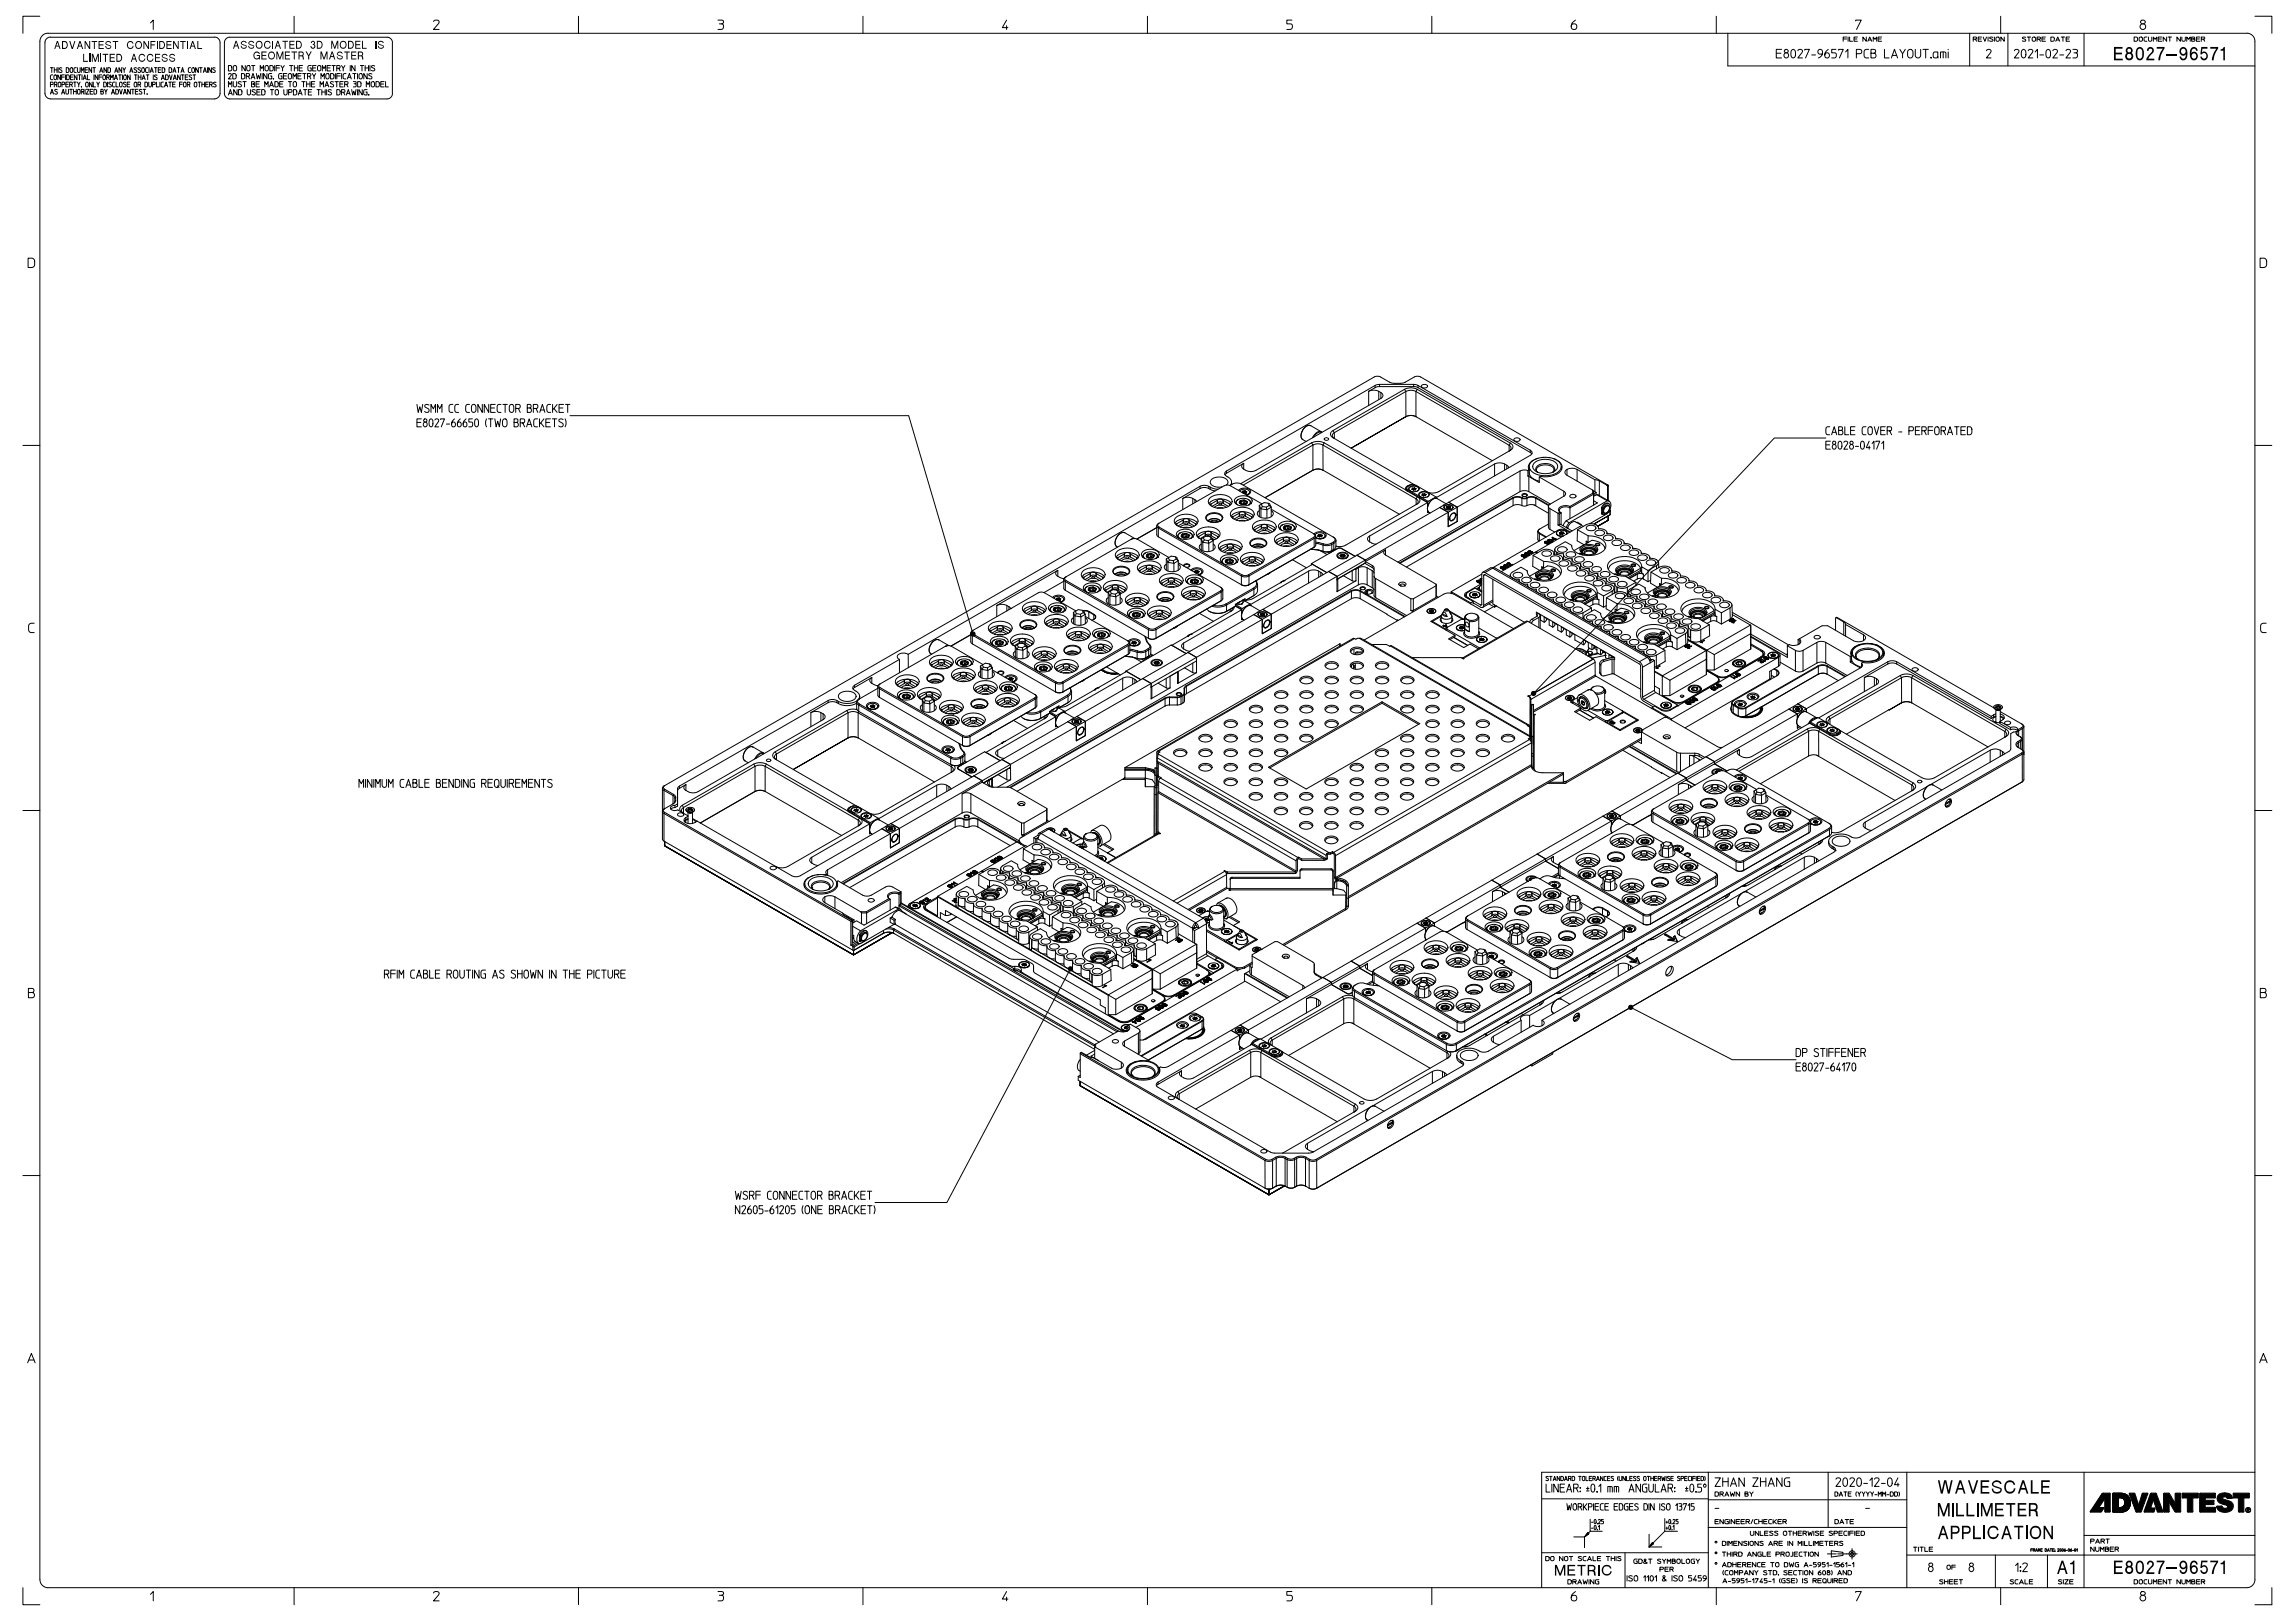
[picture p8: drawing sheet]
<svg xmlns="http://www.w3.org/2000/svg" width="841mm" height="594mm" viewBox="0 0 841 594" stroke-linecap="round" stroke-linejoin="round" font-family="sans-serif">
<g fill="#000">
<path d="M20.8 15l-.9 2.9h.3l.3-.8h1l.3 .8h.4l-1-2.9zM21 15.6l-.4 1.1h.9z" fill-rule="evenodd"/>
<path d="M22.7 15v2.9h1a1.5 1.5 0 0 0 1.1-1.4 1.5 1.5 0 0 0-1.1-1.5zM23.1 15.4v2.2a1.13 1.13 0 0 0 1.3-.6 1.13 1.13 0 0 0-.2-1.4z" fill-rule="evenodd"/>
<path d="M25.4 15h.4l.7 2.4 .8-2.4h.3l-.9 2.9h-.4z" fill-rule="evenodd"/>
<path d="M29.1 15l-.9 2.9h.3l.3-.8h1l.3 .8h.4l-1-2.9zM29.3 15.6l-.4 1.1h.8z" fill-rule="evenodd"/>
<path d="M31 15h.4l1.3 2.3v-2.3h.4v2.9h-.4l-1.4-2.2v2.2h-.3z" fill-rule="evenodd"/>
<path d="M33.6 15h2v.4h-.9v2.5h-.3v-2.5h-.8z" fill-rule="evenodd"/>
<path d="M36.1 15h1.9v.4h-1.5v.9h1.4v.3h-1.4v1h1.5v.3h-1.9z" fill-rule="evenodd"/>
<path d="M39 15.2l.2-.1a1.09 1.09 0 0 1 1.5 .7h-.3a.73 .73 0 0 0-.8-.4 .73 .73 0 0 0-.6 .7l1.4 .5a.86 .86 0 0 1 0 1.3 .86 .86 0 0 1-1.2-.1l-.6-.7v-.2h.3a.74 .74 0 0 0 .7 .7 .74 .74 0 0 0 .8-.7 1.52 1.52 0 0 1-1.8-1.2z" fill-rule="evenodd"/>
<path d="M41.3 15h2v.4h-.8v2.5h-.3v-2.5h-.9z" fill-rule="evenodd"/>
<path d="M42.7 19.7v3h.9a1.52 1.52 0 0 0 1.2-1.5 1.52 1.52 0 0 0-1.2-1.5zM43 20.1v2.2h.6a1.11 1.11 0 0 0 .8-1.1 1.11 1.11 0 0 0-.8-1.1z" fill-rule="evenodd"/>
<path d="M47.1 15.2l.1-.1a1.22 1.22 0 0 1 1.7 .9h-.3a.97 .97 0 0 0-1.4-.4 .97 .97 0 0 0-.2 1.5 .87 .87 0 0 0 .9 .5 .87 .87 0 0 0 .7-.8h.4a1.34 1.34 0 0 1-2 1 1.34 1.34 0 0 1-.2-2.2z" fill-rule="evenodd"/>
<path d="M48.9 19.7l-1 3h.4l.3-.9h1l.3 .9h.3l-.9-3zM49.1 20.2l-.4 1.2h.8z" fill-rule="evenodd"/>
<path d="M50.1 15.2a1.43 1.43 0 0 0-.5 2 1.43 1.43 0 0 0 2 .4 1.45 1.45 0 0 0 .3-1.9 1.45 1.45 0 0 0-1.8-.5zM50.2 15.6a1.04 1.04 0 0 0-.2 1.5 1.04 1.04 0 0 0 1.5 .1l.1-.3a.99 .99 0 0 0-.2-1.3 .99 .99 0 0 0-1.2 0z" fill-rule="evenodd"/>
<path d="M52.6 15h.3l1.4 2.3v-2.3h.3v2.9h-.3l-1.4-2.2v2.2h-.3z" fill-rule="evenodd"/>
<path d="M55.1 15h1.8v.4h-1.4v.9h1.2v.3h-1.2v1.3h-.4z" fill-rule="evenodd"/>
<path d="M58.3 15v2.9h1a1.5 1.5 0 0 0 1.2-1.4 1.5 1.5 0 0 0-1.2-1.5zM58.7 15.4v2.2h.6a1.12 1.12 0 0 0 .8-1.1 1.12 1.12 0 0 0-.8-1.1z" fill-rule="evenodd"/>
<path d="M61 15h1.9v.4h-1.6v.9h1.5v.3h-1.5v1h1.6v.3h-1.9z" fill-rule="evenodd"/>
<path d="M63.4 15h.4l1.4 2.3v-2.3h.3v2.9h-.4l-1.3-2.2v2.2h-.4z" fill-rule="evenodd"/>
<path d="M66 15h2.1v.4h-.9v2.5h-.3v-2.5h-.9z" fill-rule="evenodd"/>
<path d="M70.4 15l-.9 2.9h.3l.3-.8h1l.3 .8h.4l-1-2.9zM70.6 15.6l-.4 1.1h.8z" fill-rule="evenodd"/>
<path d="M72.3 15h.4v2.6h1.3v.3h-1.7z" fill-rule="evenodd"/>
<path d="M86.3 15l-.9 2.9h.3l.3-.9h1l.3 .9h.4l-1-2.9zM86.5 15.4l-.4 1.2h.9z" fill-rule="evenodd"/>
<path d="M88.5 15.3l.3-.2a1.09 1.09 0 0 1 1.5 .7h-.3a.7 .7 0 0 0-.8-.5 .7 .7 0 0 0-.5 .7l1.4 .6a.86 .86 0 0 1 0 1.2 .86 .86 0 0 1-1.3 0l-.6-.8v-.2h.3a.74 .74 0 0 0 .8 .7 .74 .74 0 0 0 .7-.6 1.67 1.67 0 0 1-1.7-1.3z" fill-rule="evenodd"/>
<path d="M91.4 15.1h.1a1.09 1.09 0 0 1 1.6 .7h-.3a.7 .7 0 0 0-.8-.5 .7 .7 0 0 0-.6 .7l1.4 .6a.86 .86 0 0 1 0 1.2 .86 .86 0 0 1-1.2 0l-.6-.8-.1-.2h.4a.74 .74 0 0 0 .7 .7 .74 .74 0 0 0 .8-.6 1.59 1.59 0 0 1-1.8-1.3z" fill-rule="evenodd"/>
<path d="M94.1 15.3a1.39 1.39 0 0 0-.2 2.1 1.39 1.39 0 0 0 2.1-.1 1.39 1.39 0 0 0 0-1.9 1.39 1.39 0 0 0-1.9-.1zM94.5 15.4a1.03 1.03 0 0 0-.4 1.6 1.03 1.03 0 0 0 1.6 0l.1-.2a.99 .99 0 0 0-.2-1.2 .99 .99 0 0 0-1.1-.2z" fill-rule="evenodd"/>
<path d="M93.5 19a1.2 1.2 0 0 1 1.7 .7h-.3a.96 .96 0 0 0-1.4-.1 .96 .96 0 0 0-.1 1.4 .96 .96 0 0 0 1.4 .1l.1-.6h-.8v-.3h1.1v1.6h-.3v-.4a1.42 1.42 0 0 1-2-.3 1.42 1.42 0 0 1 .6-2.1z" fill-rule="evenodd"/>
<path d="M97.3 15.1h.2a1.22 1.22 0 0 1 1.7 .8l-.4 .1a.96 .96 0 0 0-1.4-.5 .96 .96 0 0 0-.2 1.5 .85 .85 0 0 0 .9 .5 .85 .85 0 0 0 .7-.8h.4a1.35 1.35 0 0 1-2 1 1.35 1.35 0 0 1-.2-2.2z" fill-rule="evenodd"/>
<path d="M101.6 15l-1 2.9h.4l.3-.9h1l.3 .9h.4l-1-2.9zM101.8 15.4l-.4 1.2h.8z" fill-rule="evenodd"/>
<path d="M103.5 15h2v.3h-.8v2.6h-.4v-2.6h-.8z" fill-rule="evenodd"/>
<path d="M106 15h1.9v.3h-1.5v.9h1.4v.4h-1.4v.9h1.5v.4h-1.9z" fill-rule="evenodd"/>
<path d="M108.5 15v2.9h.9a1.5 1.5 0 0 0 1.2-1.5 1.5 1.5 0 0 0-1.2-1.4zM108.9 15.3v2.2a1.13 1.13 0 0 0 1.3-.6 1.13 1.13 0 0 0-.3-1.3z" fill-rule="evenodd"/>
<path d="M112 18.9h.4l.7 1.3 .7-1.3h.5l-1 1.7v1.2h-.4v-1.2z" fill-rule="evenodd"/>
<path d="M114.2 15.1a.78 .78 0 0 1 1 .1 .78 .78 0 0 1 0 1.1 .91 .91 0 0 1-.2 1.5 .91 .91 0 0 1-1.2-.9h.4a.52 .52 0 0 0 .4 .6 .52 .52 0 0 0 .6-.5 .52 .52 0 0 0-.6-.5v-.4a.42 .42 0 0 0 .5-.4 .42 .42 0 0 0-.5-.4 .42 .42 0 0 0-.3 .5h-.4z" fill-rule="evenodd"/>
<path d="M116.1 15v2.9h1a1.5 1.5 0 0 0 1.1-1.5 1.5 1.5 0 0 0-1.1-1.4zM116.5 15.3v2.2h.6a1.12 1.12 0 0 0 .8-1.1 1.12 1.12 0 0 0-.8-1.1z" fill-rule="evenodd"/>
<path d="M121.5 18.9l-1 2.9h.4l.3-.9h1l.3 .9h.4l-1-2.9zM121.7 19.4l-.4 1.2h.8z" fill-rule="evenodd"/>
<path d="M121.4 15h.4l.9 2.3 .8-2.3h.5v2.9h-.4v-2.3l-.8 2.3h-.3l-.8-2.3v2.3h-.3z" fill-rule="evenodd"/>
<path d="M124.9 15.3a1.39 1.39 0 0 0-.2 2.1 1.39 1.39 0 0 0 2.1-.1 1.39 1.39 0 0 0 0-1.9 1.39 1.39 0 0 0-1.9-.1zM125.1 15.7a1.05 1.05 0 0 0-.1 1.5 1.05 1.05 0 0 0 1.6-.1 1.05 1.05 0 0 0-.3-1.5l-.6-.3z" fill-rule="evenodd"/>
<path d="M127.5 15v2.9h1a1.5 1.5 0 0 0 1.2-1.5 1.5 1.5 0 0 0-1.2-1.4zM127.9 15.3v2.2a1.13 1.13 0 0 0 1.3-.6 1.13 1.13 0 0 0-.2-1.3z" fill-rule="evenodd"/>
<path d="M130.2 15h1.9v.3h-1.5v.9h1.3v.4h-1.3v.9h1.5v.4h-1.9z" fill-rule="evenodd"/>
<path d="M132.6 15h.4v2.5h1.4v.4h-1.8z" fill-rule="evenodd"/>
<path d="M138.7 15.3l.3-.2a1.13 1.13 0 0 1 1.6 .7h-.3a.7 .7 0 0 0-.8-.5 .7 .7 0 0 0-.6 .7l1.4 .6a.86 .86 0 0 1 0 1.2 .86 .86 0 0 1-1.2 0l-.5-.5-.1-.5h.3a.74 .74 0 0 0 .7 .7 .74 .74 0 0 0 .8-.6 1.67 1.67 0 0 1-1.8-1.3z" fill-rule="evenodd"/>
<path d="M779.6 18.5a.68 .68 0 0 0 1.3 0 .68 .68 0 0 0-1.3 0zM779.4 20.6a.85 .85 0 0 0 1.7 0 .85 .85 0 0 0-1.7 0zM779.5 17.5l-.5 .9 .3 .9a1.55 1.55 0 0 0-.1 2.4 1.55 1.55 0 0 0 2.4-.5v-1.2l-.5-.6a1.29 1.29 0 0 0 .1-1.7 1.29 1.29 0 0 0-1.7-.2z" fill-rule="evenodd"/>
<path d="M790.3 17.2h2.9v.6l-1.4 2.7-.2 1.6h-.7l.1-.9 .8-2.3 .8-1.1h-2.3z" fill-rule="evenodd"/>
<path d="M794.1 19.8h3.7v.5h-3.7z" fill-rule="evenodd"/>
<path d="M799.1 18.8a.92 .92 0 0 0 1.8 0 .92 .92 0 0 0-1.8 0zM799.2 17.5a1.6 1.6 0 0 1 1.9 .1 1.6 1.6 0 0 1 .5 1.8 2 2 0 0 1-1.7 2.7 1.42 1.42 0 0 1-1.2-1.4h.6a.83 .83 0 0 0 .8 .8 .83 .83 0 0 0 .8-.8l.1-.8a1.48 1.48 0 0 1-2.2-.2 1.48 1.48 0 0 1 .4-2.2z" fill-rule="evenodd"/>
<path d="M809.9 17.2h2.9v.6l-1.3 2.7-.3 1.6h-.7l.1-.9 1.6-3.4h-2.3z" fill-rule="evenodd"/>
<path d="M30.5 19.7h.3v2.6h1.4v.4h-1.7z" fill-rule="evenodd"/>
<path d="M33.7 19.7h.4l.8 2.4 .9-2.4h.4v3h-.3v-2.3l-.8 2.3h-.4l-.7-2.3v2.3h-.3z" fill-rule="evenodd"/>
<path d="M37.6 19.7h2.1v.4h-.9v2.6h-.3v-2.6h-.9z" fill-rule="evenodd"/>
<path d="M40.2 19.7h1.9v.4h-1.5v.9h1.3v.3h-1.3v1h1.5v.4h-1.9z" fill-rule="evenodd"/>
<path d="M51.2 20.1a1.19 1.19 0 0 1 1.2-.3 1.19 1.19 0 0 1 .8 .9h-.4a.94 .94 0 0 0-1.2-.5 .94 .94 0 0 0-.4 1.3 .87 .87 0 0 0 .8 .8 .87 .87 0 0 0 .9-.8h.4a1.34 1.34 0 0 1-2 .9 1.34 1.34 0 0 1-.3-2.1z" fill-rule="evenodd"/>
<path d="M54.4 19.9a1.21 1.21 0 0 1 1.8 .8h-.3a.98 .98 0 0 0-1.5-.4 .98 .98 0 0 0-.1 1.5 .89 .89 0 0 0 .9 .4 .89 .89 0 0 0 .7-.7h.4a1.3 1.3 0 0 1-1.7 1.1 1.3 1.3 0 0 1-.8-1.8z" fill-rule="evenodd"/>
<path d="M56.8 19.7h1.9v.4h-1.6v.9h1.5v.3h-1.5v1h1.6v.4h-1.9z" fill-rule="evenodd"/>
<path d="M59.7 19.9a1.11 1.11 0 0 1 1.7 .6h-.3a.73 .73 0 0 0-.8-.4 .73 .73 0 0 0-.6 .7l1.4 .5a.92 .92 0 0 1-.2 1.4 .92 .92 0 0 1-1.4-.4l-.3-.8h.4a.74 .74 0 0 0 .7 .8 .74 .74 0 0 0 .8-.7 1.52 1.52 0 0 1-1.8-1.2z" fill-rule="evenodd"/>
<path d="M62.4 19.9a1.12 1.12 0 0 1 1.7 .6h-.3a.73 .73 0 0 0-.8-.4 .73 .73 0 0 0-.6 .7l1.5 .5a.94 .94 0 0 1-.3 1.4 .94 .94 0 0 1-1.3-.4l-.3-.8h.3a.76 .76 0 0 0 .7 .8 .76 .76 0 0 0 .8-.7 1.52 1.52 0 0 1-1.7-1.2z" fill-rule="evenodd"/>
<path d="M95.8 18.9h1.9v.4h-1.5v.8h1.3v.4h-1.3v.9h1.5v.4h-1.9z" fill-rule="evenodd"/>
<path d="M98.8 19a1.43 1.43 0 0 0-.5 2.1 1.43 1.43 0 0 0 2.1 .3 1.45 1.45 0 0 0 .2-1.8 1.45 1.45 0 0 0-1.8-.6zM98.9 19.5a1.06 1.06 0 0 0-.2 1.5 1.06 1.06 0 0 0 1.5 .1l.2-.4a.99 .99 0 0 0-.3-1.2 .99 .99 0 0 0-1.2 0z" fill-rule="evenodd"/>
<path d="M101.3 18.9h.4l.9 2.3 .8-2.3h.5v2.9h-.4v-2.3l-.8 2.3h-.3l-.8-2.3v2.3h-.3z" fill-rule="evenodd"/>
<path d="M104.4 18.9h1.9v.4h-1.6v.8h1.5v.4h-1.5v.9h1.6v.4h-1.9z" fill-rule="evenodd"/>
<path d="M106.8 18.9h2.1v.4h-.9v2.5h-.3v-2.5h-.9z" fill-rule="evenodd"/>
<path d="M109.7 19.3v1h.8a.51 .51 0 0 0 .5-.5 .51 .51 0 0 0-.5-.5zM109.4 18.9h1.1a1.08 1.08 0 0 1 .6 1.7l.3 1.2h-.4l-.2-1-.4-.2h-.7v1.2h-.3z" fill-rule="evenodd"/>
<path d="M117.4 18.9h.5l.8 2.3 .9-2.3h.4v2.9h-.3v-2.3l-.8 2.3h-.3l-.8-2.3v2.3h-.4z" fill-rule="evenodd"/>
<path d="M123.9 19a1.12 1.12 0 0 1 1.7 .7h-.4a.73 .73 0 0 0-.8-.5 .73 .73 0 0 0-.6 .7l1.5 .6a.86 .86 0 0 1-.1 1.2 .86 .86 0 0 1-1.2 0l-.6-.7v-.3h.3a.76 .76 0 0 0 .7 .8 .76 .76 0 0 0 .8-.7 1.52 1.52 0 0 1-1.7-1.3z" fill-rule="evenodd"/>
<path d="M126.2 18.9h2v.4h-.8v2.5h-.4v-2.5h-.8z" fill-rule="evenodd"/>
<path d="M128.7 18.9h1.9v.4h-1.6v.8h1.5v.4h-1.5v.9h1.6v.4h-1.9z" fill-rule="evenodd"/>
<path d="M131.5 19.3v1h.7a.51 .51 0 0 0 .5-.5 .51 .51 0 0 0-.5-.5zM131.1 18.9h1.2a.87 .87 0 0 1 .8 .6 .87 .87 0 0 1-.4 1l.3 .3 .2 1h-.4l-.2-1-.4-.2h-.7v1.2h-.4z" fill-rule="evenodd"/>
<path d="M774.7 17.2h3.1v.6h-2.5v1.5h2.3v.6h-2.3v1.6h2.6v.6h-3.2z" fill-rule="evenodd"/>
<path d="M783.5 18.1a3.5 3.5 0 0 0 .2 3.3h.8a2.79 2.79 0 0 0-.2-3.6zM783.3 17.5a3.3 3.3 0 0 0 .4 4.6 1.9 1.9 0 0 0 1.9-2.7 1.6 1.6 0 0 0-.5-1.8 1.6 1.6 0 0 0-1.8-.1z" fill-rule="evenodd"/>
<path d="M787 17.7a1.34 1.34 0 0 1 2.1 .1 1.34 1.34 0 0 1-.6 2.1l-1.2 1.6h2.1v.6h-2.9a5.9 5.9 0 0 1 2.1-3.3 .68 .68 0 0 0-.5-1 .68 .68 0 0 0-.7 .8h-.6z" fill-rule="evenodd"/>
<path d="M803.1 20.5a.91 .91 0 0 0 1.8 0 .91 .91 0 0 0-1.8 0zM803 17.7a1.33 1.33 0 0 1 1.5-.4 1.33 1.33 0 0 1 .8 1.3h-.5a.83 .83 0 0 0-.8-.8 .83 .83 0 0 0-.9 .8l-.1 .9a1.49 1.49 0 0 1 2.3 .3 1.49 1.49 0 0 1-.6 2.1 1.62 1.62 0 0 1-1.8-.3 1.62 1.62 0 0 1-.4-1.7l.1-1.4z" fill-rule="evenodd"/>
<path d="M806.7 17.2h2.2v.6h-1.8l-.2 1.4a1.56 1.56 0 0 1 2.1 .8 1.56 1.56 0 0 1-.9 2.1 1.42 1.42 0 0 1-1.8-1.3l.5-.1a.99 .99 0 0 0 1.2 .6 .99 .99 0 0 0 .7-1.1 .99 .99 0 0 0-1.2-.8l-.6 .5h-.6z" fill-rule="evenodd"/>
<path d="M813.7 18.1l.8-.3 .3-.6h.5v4.9h-.6v-3.5h-1z" fill-rule="evenodd"/>
<path d="M710.1 542.4h.6l.9 3.8 .8-3.8h.8l.9 3.8 .8-3.8h.6l-1.1 4.9h-.6l-1-4.1-.9 4.1h-.7z" fill-rule="evenodd"/>
<path d="M711.7 559.1l-1.6 4.9h.6l.5-1.5h1.7l.5 1.5h.6l-1.6-4.9zM712 560l-.6 1.9h1.4z" fill-rule="evenodd"/>
<path d="M710.1 550.8h.8l1.4 3.9 1.4-3.9h.7v4.9h-.5v-3.8l-1.3 3.8h-.6l-1.3-3.8v3.8h-.6z" fill-rule="evenodd"/>
<path d="M715.3 550.8h.6v4.9h-.6z" fill-rule="evenodd"/>
<path d="M716.8 550.8h.6v4.3h2.3v.6h-2.9z" fill-rule="evenodd"/>
<path d="M718 542.4l-1.6 4.9h.6l.5-1.4h1.7l.5 1.4h.6l-1.6-4.9zM718.4 543.3l-.7 1.9h1.4z" fill-rule="evenodd"/>
<path d="M720.6 550.8h.6v4.3h2.3v.6h-2.9z" fill-rule="evenodd"/>
<path d="M721.1 542.4h.6l1.3 4 1.3-4h.6l-1.5 4.9h-.7z" fill-rule="evenodd"/>
<path d="M724.4 550.8h.6v4.9h-.6z" fill-rule="evenodd"/>
<path d="M725.8 542.4h3.1v.7h-2.5v1.4h2.3v.6h-2.3v1.6h2.6v.6h-3.2z" fill-rule="evenodd"/>
<path d="M725.9 550.8h.8l1.4 3.9 1.3-3.9h.8v4.9h-.5v-3.8l-1.4 3.8h-.5l-1.4-3.8v3.8h-.5z" fill-rule="evenodd"/>
<path d="M730.3 543.1a1.81 1.81 0 0 1 3.2 .7h-.6a1.2 1.2 0 0 0-1.3-.8 1.2 1.2 0 0 0-1 1.2l2.4 .9a1.29 1.29 0 0 1 .3 1.7 1.29 1.29 0 0 1-1.7 .5l-1-.3-.5-.6-.2-.9h.5a1.41 1.41 0 0 0 1.2 1.2 1.41 1.41 0 0 0 1.5-.7l-.5-.5-1.4-.4a1.15 1.15 0 0 1-1.2-.7 1.15 1.15 0 0 1 .3-1.3z" fill-rule="evenodd"/>
<path d="M731.1 550.8h3.1v.6h-2.5v1.5h2.3v.6h-2.3v1.6h2.6v.6h-3.2z" fill-rule="evenodd"/>
<path d="M734.9 559.1l-1.5 4.9h.6l.4-1.5h1.7l.5 1.5h.6l-1.6-4.9zM735.3 560l-.7 1.9h1.4z" fill-rule="evenodd"/>
<path d="M735.2 550.8h3.3v.6h-1.4v4.3h-.6v-4.3h-1.3z" fill-rule="evenodd"/>
<path d="M735.4 542.7a2 2 0 0 1 3.1 1.3l-.6 .2a1.5 1.5 0 0 0-1.9-1 1.5 1.5 0 0 0-1 1.9 1.47 1.47 0 0 0 1.4 1.6 1.47 1.47 0 0 0 1.6-1.3h.6a2.15 2.15 0 0 1-2.7 1.9 2.15 2.15 0 0 1-1.4-3z" fill-rule="evenodd"/>
<path d="M741 542.4l-1.5 4.9h.6l.5-1.4h1.6l.5 1.4h.6l-1.6-4.9zM741.4 543.3l-.7 1.9h1.4z" fill-rule="evenodd"/>
<path d="M739.4 550.8h3.1v.6h-2.5v1.5h2.3v.6h-2.3v1.6h2.6v.6h-3.2z" fill-rule="evenodd"/>
<path d="M744.2 542.4h.6v4.3h2.3v.6h-2.9z" fill-rule="evenodd"/>
<path d="M744.1 551.4v1.7h1.1a.86 .86 0 0 0 .9-.9 .86 .86 0 0 0-.9-.8zM743.5 550.8h1.9a1.44 1.44 0 0 1 1.3 1 1.44 1.44 0 0 1-.6 1.6l.5 .6 .3 1.7h-.7l-.3-1.6-.8-.4h-1v2h-.6z" fill-rule="evenodd"/>
<path d="M748 542.4h3.1v.7h-2.5v1.4h2.3v.6h-2.3v1.6h2.6v.6h-3.2z" fill-rule="evenodd"/>
<path d="M770.3 547.3l2.7-.1 .3 .2v6.5l-.3 .2-1.7-.1v-4.8l-2.1 3.2h1.6a1.67 1.67 0 0 1-1.1 1.7l-3.8-.1z" fill-rule="evenodd"/>
<path d="M780.3 547.2h1.9l1.5 4.3 1.3-4.2h2l-1.9 5.5a1.11 1.11 0 0 1-.8 1.3l-1.6-.2z" fill-rule="evenodd"/>
<path d="M788.1 547.2l2.1 .1 2.4 6.7h-2l-1.5-4.3-1 2.9h1.3a1.06 1.06 0 0 1-.5 1.5l-3.2-.1z" fill-rule="evenodd"/>
<path d="M792.9 547.3h2l2.2 3.6v-3.6h1.9l.1 6.5-.3 .3h-1.5a2.05 2.05 0 0 1-1.3-1.7l-1.1-1.9-.1 3.5h-1.9z" fill-rule="evenodd"/>
<path d="M799.7 547.2h5.8v1.7h-1.9l-.1 5.1h-1.9l-.1-5.1h-1.8z" fill-rule="evenodd"/>
<path d="M806.1 547.3h5.7l-.1 1.6h-3.6v.9l3.2 .1-.1 1.4h-3.1v1l3.7 .1v1.6h-5.7z" fill-rule="evenodd"/>
<path d="M812.9 547.8a3.8 3.8 0 0 1 4.9 .4v.9h-1.4a1.18 1.18 0 0 0-2-.1l.9 .6a2.7 2.7 0 0 1 3.1 2.2 3.2 3.2 0 0 1-5 1.9l-.8-.6-.3-1.1 1.7-.1a1.68 1.68 0 0 0 1.9 .7 .66 .66 0 0 0 .3-.8 .66 .66 0 0 0-.9-.3 2.72 2.72 0 0 1-2.9-2.3z" fill-rule="evenodd"/>
<path d="M818.4 547.2h5.8v1.7h-1.9l-.1 5.1h-1.9l-.1-5.1h-1.8z" fill-rule="evenodd"/>
<path d="M569.8 573.4h.7l1.2 3.2 1.2-3.2h.7v3.9h-.5v-3l-1.1 3h-.5l-1.2-3v3h-.5z" fill-rule="evenodd"/>
<path d="M574.4 573.4h2.8v.5h-2.2v1.2h2v.5h-2v1.3h2.3v.4h-2.9z" fill-rule="evenodd"/>
<path d="M578 573.4h3v.5h-1.2v3.4h-.5v-3.4h-1.3z" fill-rule="evenodd"/>
<path d="M582.3 573.9v1.4h1.1a.69 .69 0 0 0 .8-.7 .69 .69 0 0 0-.8-.7zM581.8 573.4h1.7a1.15 1.15 0 0 1 1.1 .9 1.15 1.15 0 0 1-.4 1.2l.4 .5 .2 1.3h-.6l-.2-1.2-.7-.3h-1v1.5h-.5z" fill-rule="evenodd"/>
<path d="M585.6 573.4h.6v3.9h-.6z" fill-rule="evenodd"/>
<path d="M587.6 573.9a1.79 1.79 0 0 1 2.9 .8l-.5 .1a1.41 1.41 0 0 0-1.8-.7 1.41 1.41 0 0 0-.7 1.9 1.41 1.41 0 0 0 1.7 .7l.6-.3 .3-.6h.5a1.91 1.91 0 0 1-2.9 1.3 1.91 1.91 0 0 1-.1-3.2z" fill-rule="evenodd"/>
<path d="M715.5 559.7v1.7h1.1a.87 .87 0 0 0 .9-.8 .87 .87 0 0 0-.9-.9zM714.9 559.1h1.9a1.48 1.48 0 0 1 1.3 1.5 1.48 1.48 0 0 1-1.3 1.4h-1.3v2h-.6z" fill-rule="evenodd"/>
<path d="M719.6 559.7v1.7h1.1a.87 .87 0 0 0 .9-.8 .87 .87 0 0 0-.9-.9zM719 559.1h1.9a1.48 1.48 0 0 1 1.2 1.5 1.48 1.48 0 0 1-1.2 1.4h-1.3v2h-.6z" fill-rule="evenodd"/>
<path d="M723 559.1h.7v4.3h2.2v.6h-2.9z" fill-rule="evenodd"/>
<path d="M726.8 559.1h.6v4.9h-.6z" fill-rule="evenodd"/>
<path d="M729 559.7a1.97 1.97 0 0 1 3.3 1l-.5 .1a1.5 1.5 0 0 0-1.9-1 1.5 1.5 0 0 0-1 1.9 1.46 1.46 0 0 0 1.3 1.6 1.46 1.46 0 0 0 1.6-1.3h.7a2.15 2.15 0 0 1-2.7 1.9 2.15 2.15 0 0 1-1.4-3z" fill-rule="evenodd"/>
<path d="M738.1 559.1h3.3v.6h-1.3v4.3h-.6v-4.3h-1.4z" fill-rule="evenodd"/>
<path d="M742.3 559.1h.6v4.9h-.6z" fill-rule="evenodd"/>
<path d="M744.5 559.7a2.4 2.4 0 0 0-.5 3.1 2.4 2.4 0 0 0 3 .9 2.58 2.58 0 0 0 1-2.6 2.58 2.58 0 0 0-1.9-2l-1.1 .2zM744.9 560.1a1.88 1.88 0 0 0-.5 2 1.88 1.88 0 0 0 1.7 1.2 1.83 1.83 0 0 0 1.3-1.8 1.83 1.83 0 0 0-1.3-1.7z" fill-rule="evenodd"/>
<path d="M748.9 559.1h.6l2.2 3.8v-3.8h.6v4.9h-.6l-2.3-3.8v3.8h-.5z" fill-rule="evenodd"/>
<path d="M755.4 571.9l-1.6 4.9h.6l.5-1.5h1.7l.5 1.5h.6l-1.6-4.9zM755.8 572.7l-.7 2h1.4z" fill-rule="evenodd"/>
<path d="M758.6 572.7l.7-.2 .4-.6h.5v4.9h-.6v-3.6h-1z" fill-rule="evenodd"/>
<path d="M774.7 571.9h3.1v.6h-2.5v1.5h2.3v.6h-2.3v1.5h2.6v.7h-3.2z" fill-rule="evenodd"/>
<path d="M779.6 573.2a.68 .68 0 0 0 1.3 0 .68 .68 0 0 0-1.3 0zM779.4 575.2a.85 .85 0 0 0 1.7 0 .85 .85 0 0 0-1.7 0zM779.5 572.1l-.5 .9 .3 1a1.69 1.69 0 0 0 .3 2.6 1.49 1.49 0 0 0 2-.6 1.49 1.49 0 0 0-.5-1.9 1.28 1.28 0 0 0 .1-1.8 1.28 1.28 0 0 0-1.7-.2z" fill-rule="evenodd"/>
<path d="M783.5 572.8a3.5 3.5 0 0 0 .2 3.2h.8a2.85 2.85 0 0 0-.2-3.5zM783.3 572.2a3.3 3.3 0 0 0 .4 4.5 1.65 1.65 0 0 0 1.9-2.1 1.9 1.9 0 0 0-1.9-2.7z" fill-rule="evenodd"/>
<path d="M787 572.4a1.33 1.33 0 0 1 2.1 .1 1.33 1.33 0 0 1-.6 2l-1.2 1.6h2.1v.7h-2.9a5.8 5.8 0 0 1 2.1-3.3 .68 .68 0 0 0-.5-1 .68 .68 0 0 0-.7 .8h-.6z" fill-rule="evenodd"/>
<path d="M790.3 571.9h2.9v.5l-1.4 2.7-.2 1.7h-.7l.1-1 .8-2.2 .8-1.1h-2.3z" fill-rule="evenodd"/>
<path d="M794.1 574.5h3.7v.5h-3.7z" fill-rule="evenodd"/>
<path d="M799.1 573.5a.91 .91 0 0 0 1.8 0 .91 .91 0 0 0-1.8 0zM799.2 572.2a1.6 1.6 0 0 1 1.9 .1 1.6 1.6 0 0 1 .5 1.8 2.01 2.01 0 0 1-1.7 2.7 1.42 1.42 0 0 1-1.2-1.4h.6a.83 .83 0 0 0 .8 .8 .83 .83 0 0 0 .8-.8l.1-.9a1.48 1.48 0 0 1-2.2-.2 1.48 1.48 0 0 1 .4-2.1z" fill-rule="evenodd"/>
<path d="M803.1 575.2a.95 .95 0 0 0 1.9 0 .95 .95 0 0 0-1.9 0zM803.1 572.2a1.35 1.35 0 0 1 1.5-.2 1.35 1.35 0 0 1 .7 1.3h-.5a.83 .83 0 0 0-.8-.8 .83 .83 0 0 0-.9 .8l-.1 .8a1.49 1.49 0 0 1 2.3 .3 1.49 1.49 0 0 1-.6 2.2 1.62 1.62 0 0 1-1.8-.3 1.62 1.62 0 0 1-.4-1.7l.1-1.4z" fill-rule="evenodd"/>
<path d="M806.7 571.9h2.2v.6h-1.8l-.2 1.3a1.49 1.49 0 0 1 2.2 1.5 1.49 1.49 0 0 1-2.4 1l-.4-.9h.5a.95 .95 0 0 0 1.4 .7 .95 .95 0 0 0 .2-1.5l-.6-.5-1.5 .5z" fill-rule="evenodd"/>
<path d="M809.9 571.9h2.9v.5l-1.1 2-.5 2.4h-.7l.1-1 1.6-3.3h-2.3z" fill-rule="evenodd"/>
<path d="M813.7 572.7l.8-.2 .3-.6h.5v4.9h-.6v-3.6h-1z" fill-rule="evenodd"/>
<circle cx="356.6" cy="232.3" r=".98"/>
<circle cx="562" cy="254.1" r=".98"/>
<circle cx="392.3" cy="355" r=".98"/>
<circle cx="597.6" cy="369.1" r=".97"/>
</g>
<g fill="none" stroke="#000" stroke-width=".37">
<path d="M14.6 6h-6.2v6.2M14.6 15.1v563.8M18.5 13.6a2.04 2.04 0 0 0-2 2v18.6a2.05 2.05 0 0 0 2 2M18.5 13.6h60.2M36.9 19.7v3M55.1 8.4l1.1-1v3.4M57.6 15v2.9M68.8 15v2.9M78.7 13.6h.3a2.04 2.04 0 0 1 1.6 2v19a2.05 2.05 0 0 1-1.9 1.6M82.2 15.6l.1-.3a2.05 2.05 0 0 1 1.9-1.7h57.7a1.98 1.98 0 0 1 1.9 2M82.2 15.6v18.7a2.05 2.05 0 0 0 2 2h57.7a2.05 2.05 0 0 0 1.9-2v-18.7M99.9 15v2.9"/>
<path d="M107.8 6v6.2M158.9 7.9a1.11 1.11 0 0 1 1.1-.6 1.11 1.11 0 0 1 .9 .9l-2 2.6h2M212 6v6.2M263.1 7.4l1.9 .2v.8l-.6 .3a1.07 1.07 0 0 1 .8 1.1 1.07 1.07 0 0 1-.8 1h-1.3M263.6 8.7h.8M316.2 6v6.2M368.9 7.4l-1.6 2.7h2.1M368.9 9.4v1.4M420.5 6v6.2M473.4 7.4h-1.8v1.3h1.2a1.06 1.06 0 0 1 .8 1.1 1.06 1.06 0 0 1-.8 1h-1.2M524.7 6v6.2M577.3 7.4a2.31 2.31 0 0 0-1.3 3.1 1.05 1.05 0 0 0 1.6 0 1.05 1.05 0 0 0-.4-1.6 1.05 1.05 0 0 0-1.4 .7"/>
<path d="M628.9 6v6.2M633.2 12.2v12h193.1M650.9 19.5h1.7M652.9 18.1h-2v3.1h2M654.4 19.4a.95 .95 0 0 0-.6 1.4 .95 .95 0 0 0 1.6 0 .95 .95 0 0 0-.7-1.4M656.6 18.3l.6-.2a1.82 1.82 0 0 1-.2 3.1 1.85 1.85 0 0 1-.4-2.9zM658.8 18.6a.84 .84 0 0 1 1.1-.5 .84 .84 0 0 1 .5 1.1l-1.6 2h1.7M661.4 18.4v-.3h1.6l-1.4 3.1M667.8 19.8h-1a.87 .87 0 0 1-.7-.9 .87 .87 0 0 1 .9-.8 .87 .87 0 0 1 .8 .8v.9a1.91 1.91 0 0 1-1.4 1.4M670 18.1a1.96 1.96 0 0 0-.9 3.1 .92 .92 0 0 0 1.3-.4 .92 .92 0 0 0-.5-1.3 .92 .92 0 0 0-1.2 .6M672.8 18.1h-1.6v1.3h1.1a1 1 0 0 1 .6 .9 1 1 0 0 1-.6 .9h-1.1M673.8 18.4v-.3h1.7l-1.4 3.1"/>
<path d="M675.4 14.3h1.3M676.3 19l.9-.9v3.1M676.7 13.6h-1.3v1.5M677.2 13.6v1.5M677.8 13.6v1.5h1.1M679.4 14.3h1.1M680 7.7v-.3h2.1l-1.8 3.4M680.3 19.7h1.3a.81 .81 0 0 0 .7-.8 .81 .81 0 0 0-.7-.8h-1.3v3.1M680.6 13.6h-1.2v1.5h1.2M683.9 13.6v1.5l-1.2-1.5v1.5M684.5 15.1l.7-1.5 .7 1.5M684.7 14.7h1"/>
<path d="M684.8 18.1l-1.2 .1-.5 .8 .1 1.8 .7 .4h.9M685.6 19.5h1.2a.9 .9 0 0 1 .7 .8 .9 .9 0 0 1-.6 .9h-1.3v-3.1h1.1l.5 .3v.9l-.4 .2M686.4 15.1v-1.5l.7 .8 .6-.8v1.5M688.2 14.3h1.1M689.5 13.6h-1.3v1.5h1.3M690.6 18.1v3.1h1.7M696.2 18.1l1 1.6v1.5M698.2 18.1l-1 1.6M699.4 18.3a.99 .99 0 0 1 1-.1 .99 .99 0 0 1 .6 .8v1.3a.99 .99 0 0 1-1 1 .99 .99 0 0 1-1-1v-1.3zM701.9 18.1v2.2a.99 .99 0 0 0 .9 1 .99 .99 0 0 0 1-1v-2.2M704.7 18.1h1v3.1M705.7 18.1h.9"/>
<path d="M712.1 19v2.2M713.9 18.1v.2M713.9 19v2.2M721.8 12.2v12M723.1 14.4v.7M723.8 14.4h-.7v-.8h.9a.4 .4 0 0 1 .4 .4 .4 .4 0 0 1-.6 .4l.6 .7M724.9 14.3h1.1M726.2 13.6h-1.3v1.5h1.3M726.7 13.6l.7 1.5 .6-1.5M727.9 18.6a.84 .84 0 0 1 1.1-.5 .84 .84 0 0 1 .5 1.1l-1.6 2h1.7M728.5 13.6v1.5M730.3 13.7l-.3-.1a.51 .51 0 0 0-.6-.1 .51 .51 0 0 0-.2 .5l.8 .4a.39 .39 0 0 1 .3 .5 .39 .39 0 0 1-.5 .2l-.7-.1"/>
<path d="M730.8 13.6v1.5M731.5 13.8l.1-.1a.65 .65 0 0 1 1 .3v.7a.64 .64 0 0 1-.6 .4 .64 .64 0 0 1-.6-.4zM733.1 6v6.2M734.4 13.6v1.5l-1.2-1.5v1.5M735.8 12.2v12M738.2 18.6a.84 .84 0 0 1 1.1-.5 .84 .84 0 0 1 .4 1.1l-1.5 2h1.6M741 18.3l.6-.2a1.82 1.82 0 0 1-.1 3.1 1.85 1.85 0 0 1-.5-2.9zM742.3 13.7l-.3-.1a.45 .45 0 0 0-.6-.1 .45 .45 0 0 0-.1 .6l.8 .3a.39 .39 0 0 1 .2 .5 .39 .39 0 0 1-.4 .2l-.8-.1M742.9 13.6h.6v1.5M743.2 18.6a.84 .84 0 0 1 1.1-.5 .84 .84 0 0 1 .5 1.1l-1.6 2h1.7M743.5 13.6h.6M744.8 13.8l.1-.1a.65 .65 0 0 1 1 .3v.7a.66 .66 0 0 1-.6 .4 .66 .66 0 0 1-.6-.4z"/>
<path d="M745.8 19l.8-.9v3.1M746.5 14.4v.7M747.2 14.4h-.7v-.8h.9a.4 .4 0 0 1 .3 .4 .4 .4 0 0 1-.5 .4l.5 .7M748.3 14.3h1.1M749.5 13.6h-1.2v1.5h1.2M750.1 18.3l.5-.2a1.82 1.82 0 0 1-.1 3.1 1.85 1.85 0 0 1-.4-2.9zM751.5 13.6h.9l.4 .3-.2 1.1-1.1 .1zM752.3 18.6a.84 .84 0 0 1 1.1-.5 .84 .84 0 0 1 .4 1.1l-1.5 2h1.7M753.3 15.1l.8-1.5 .7 1.5M753.6 14.7h1M755.3 13.6h.7v1.5M756 13.6h.6"/>
<path d="M757.1 18.6a.84 .84 0 0 1 1.1-.5 .84 .84 0 0 1 .4 1.1l-1.5 2h1.7M757.1 14.3h1.1M758.4 13.6h-1.3v1.5h1.3M759.6 18.1h1.1a.64 .64 0 0 1 .6 .6 .64 .64 0 0 1-.6 .7 1.01 1.01 0 0 1 .6 .9 1.01 1.01 0 0 1-.6 .9h-1.1M760 19.4h.7M763.7 12.2v12M782 13.6h1l.3 .3-.2 1.1-1.1 .1zM784 13.8l.1-.1a.65 .65 0 0 1 1 .3v.7a.64 .64 0 0 1-.6 .4 .64 .64 0 0 1-.6-.4zM784.6 7.6a.84 .84 0 0 1 1.2-.2 .84 .84 0 0 1 0 1.3 .84 .84 0 0 1-1.2-.2zM785.1 8.7a1.05 1.05 0 0 0-.7 1.6 1.05 1.05 0 0 0 1.7 0 1.05 1.05 0 0 0-.7-1.6M786.7 13.6h-.7l-.3 .4v1l1 .1M787.3 13.6v1.1a.64 .64 0 0 0 .6 .4 .64 .64 0 0 0 .6-.4v-1.1"/>
<path d="M789.1 15.1v-1.5l.6 .8 .7-.8v1.5M790.9 14.3h1.1M792.2 13.6h-1.3v1.5h1.3M794 13.6v1.5l-1.3-1.5v1.5M794.5 13.6h.6v1.5M795.1 13.6h.7M799 13.6v1.5l-1.3-1.5v1.5M799.5 13.6v1.1a.66 .66 0 0 0 .7 .4 .66 .66 0 0 0 .6-.4v-1.1M801.3 15.1v-1.5l.7 .8 .6-.8v1.5M803.1 14.3h.8a.42 .42 0 0 1 .4 .4 .42 .42 0 0 1-.4 .4h-.8v-1.5l1.1 .1-.3 .6M804.9 14.3h1.1M806.1 13.6h-1.2v1.5h1.2"/>
<path d="M806.7 14.4v.7M807.4 14.4h-.7v-.8h.8a.4 .4 0 0 1 .4 .4 .4 .4 0 0 1-.5 .4l.5 .7M823.3 12.2h-805.7a2.93 2.93 0 0 0-3 2.9M823.4 12.2h.3a2.97 2.97 0 0 1 2.6 2.9v564.1a2.97 2.97 0 0 1-2.9 2.6M826.3 6h6.2v6.2M18.5 36.3h60.2M18.5 24.8h.5v1.8M18.5 31l.9-.1v-.7l-.9-.1v1.7M18.5 34.5l.5-1.8 .6 1.8M18.7 34h.7M19 24.8h.5M19.3 27.4l-.6 .1-.2 .5 .1 1.1 .7 .1"/>
<path d="M19.9 24.8v1.8M19.9 25.6h1M19.9 31v.8M19.9 27.6a.49 .49 0 0 1 .6-.1 .49 .49 0 0 1 .2 .5v.7a.5 .5 0 0 1-.5 .5 .5 .5 0 0 1-.4-.5zM20.5 31h-.6v-.9l.9 .1v.7l-.3 .1 .4 .8M20.9 24.8v1.8M21 32.9l-.2-.1a.4 .4 0 0 0-.6 0 .4 .4 0 0 0 0 .6l.6 .3a.51 .51 0 0 1 0 .8 .51 .51 0 0 1-.8-.2M21.3 24.8v1.8M21.5 30.2a.49 .49 0 0 1 .5 0 .49 .49 0 0 1 .3 .4v.7a.5 .5 0 0 1-.5 .6 .5 .5 0 0 1-.5-.6zM22.2 27.4v1.8l-1-1.8v1.8M22.6 34.5l.5-1.8 .6 1.8M22.6 28.3h1"/>
<path d="M22.7 25l-.2-.1a.4 .4 0 0 0-.6 0 .4 .4 0 0 0 0 .5l.6 .3a.51 .51 0 0 1 0 .9 .51 .51 0 0 1-.8-.3M22.7 31l.9-.1v-.7l-.9-.1v1.7M22.8 34h.7M23.6 27.4h-1v1.8M24 27.4v1.8M24.1 32.7v1.3a.5 .5 0 0 0 .5 .5 .5 .5 0 0 0 .5-.5v-1.3M24.1 30.9h.9M24.3 24.8h.5l.4 .3 .1 .9-.3 .5-.7 .1zM24.4 27.4h.6l.4 .4v.9l-.3 .5h-.7zM25.1 30.1h-1v1.7h1M25.5 32.7h.5v1.8M25.5 31v.8"/>
<path d="M25.8 28.3h.9M25.9 24.9a.49 .49 0 0 1 .5 0 .49 .49 0 0 1 .3 .4v.7a.5 .5 0 0 1-.5 .6 .5 .5 0 0 1-.5-.6zM26 32.7h.5M26.1 31h-.6v-.9l1 .1v.7l-.4 .1 .4 .8M26.8 27.4h-1v1.8h1M27 30.1h.4v1.7M27 32.7v1.8M27 33.5h.9M27.4 30.1h.5M27.9 24.8l-.6 .1-.2 .4 .1 1.2 .7 .1M27.9 32.7v1.8M28.2 27.4v1.8l-1-1.8v1.8"/>
<path d="M28.4 24.8v1.2a.5 .5 0 0 0 .5 .6 .5 .5 0 0 0 .5-.6v-1.2M28.4 30.1l.5 .9v.8M28.5 32.9a.49 .49 0 0 1 .6-.1 .49 .49 0 0 1 .3 .5v.7a.5 .5 0 0 1-.5 .5 .5 .5 0 0 1-.5-.5zM28.6 27.4h.5v1.8M29.1 27.4h.5M29.4 30.1l-.5 .9M29.8 26.6v-1.8l.5 1 .5-1v1.8M29.9 31.8h.1M29.8 33.6v.9M29.8 31.8h.1M30.1 27.4v1.8M30.3 33.6h-.5v-.9l.9 .2v.6l-.4 .1 .5 .9"/>
<path d="M30.5 29.2l.5-1.8 .6 1.8M30.7 28.7h.7M31.2 25.6h.8M31.2 32.7v1.8M31.5 30.2a.49 .49 0 0 1 .6 0 .49 .49 0 0 1 .2 .4v.7a.5 .5 0 0 1-.4 .6 .5 .5 0 0 1-.5-.6zM31.6 32.7h1l-1 1.8h1M32 27.4v1.8h.9M32.2 24.8h-1v1.8h1M33 33.5h.9M33.6 24.8v1.8l-1-1.8v1.8M33.8 30.1v1.7l-1-1.7v1.7M34 24.8h.5v1.8"/>
<path d="M34 32.7h-1v1.8h1M34.2 30.1v1.7h.8M34.4 32.7h.6l.4 .4v.9l-.3 .5h-.7zM34.4 27.4v1.8M34.5 24.8h.5M35.5 30.1l.4 .9v.8M35.8 27.4v1.8l-.9-1.8v1.8M36.3 28.3h1M36.4 30.1l-.5 .9M36.5 26.6l.6-1.8 .6 1.8M36.7 26h.8M37 33.5h.5a.51 .51 0 0 1 .4 .5 .51 .51 0 0 1-.3 .5h-.6v-1.8l.8 .2-.3 .6"/>
<path d="M37.3 27.4h-1v1.8M37.9 27.6a.49 .49 0 0 1 .5-.1 .49 .49 0 0 1 .3 .5v.7a.5 .5 0 0 1-.5 .5 .5 .5 0 0 1-.5-.5zM38 30.1h.6l.3 .3 .1 .9-.3 .5h-.7zM38.3 32.7l.5 .9v.9M39.1 24.8v1.8l-1-1.8v1.8M39.1 28.3v.9M39.3 32.7l-.5 .9M39.4 30.1v1.7M39.5 24.8h.6l.4 .3v.9l-.3 .5-.7 .1zM39.7 28.3h-.6v-.9l.9 .2v.6l-.3 .1 .4 .9M40.5 29.2v-1.8l.5 1 .5-1v1.8M40.8 30.3l-.2-.1a.4 .4 0 0 0-.6 0 .4 .4 0 0 0 0 .5l.6 .3a.51 .51 0 0 1 0 .8 .51 .51 0 0 1-.8-.2"/>
<path d="M40.9 34.5l.5-1.8 .6 1.8M41 34h.8M41.9 29.2l.6-1.8 .5 1.8M42.1 26.6l.5-1.8 .6 1.8M42.1 30.1l-.6 .1-.3 .4 .2 1.1 .7 .1M42.1 28.7h.8M42.2 26h.8M42.4 32.7h.6l.4 .4v.9l-.3 .5h-.7zM42.5 30.1v1.7h.9M43.5 27.4h.5v1.8M43.8 32.7l.5 1.8 .5-1.8M44 30.2a.49 .49 0 0 1 .5 0 .49 .49 0 0 1 .3 .4v.7a.5 .5 0 0 1-.5 .6 .5 .5 0 0 1-.5-.6z"/>
<path d="M44 27.4h.4M44.6 24.8v1.8l-1-1.8v1.8M44.9 27.4v1.8M45 24.8l.5 .9v.9M45.2 34.5l.6-1.8 .6 1.8M45.4 34h.8M45.5 27.6a.49 .49 0 0 1 .5-.1 .49 .49 0 0 1 .3 .5v.7a.5 .5 0 0 1-.5 .5 .5 .5 0 0 1-.5-.5zM46 24.8l-.5 .9M46.1 30.3l-.2-.1a.4 .4 0 0 0-.5 0 .4 .4 0 0 0 0 .5l.6 .3a.51 .51 0 0 1 0 .8 .51 .51 0 0 1-.8-.2M46.6 30.9h.8M47.6 26.6l.5-1.8 .6 1.8M47.6 30.1h-1v1.7h1"/>
<path d="M47.7 27.4v1.8l-1-1.8v1.8M47.7 26h.8M47.8 32.7v1.8l-1-1.8v1.8M48.2 32.7h.5v1.8M48.7 32.7h.5M49.2 27.4h.5v1.8M49.3 30.2a.49 .49 0 0 1 .6 0 .49 .49 0 0 1 .2 .4v.7a.5 .5 0 0 1-.5 .6 .5 .5 0 0 1-.5-.6zM49.6 33.5h.8M49.7 27.4h.5M50.1 25l-.3-.1a.4 .4 0 0 0-.5 0 .4 .4 0 0 0 0 .5l.6 .3a.51 .51 0 0 1 0 .9 .51 .51 0 0 1-.8-.3M50.6 31v.8M50.6 32.7h-1v1.8h1"/>
<path d="M50.7 27.4v1.8M50.7 28.3h.9M51.1 31h-.5v-.9l.9 .1v.7l-.4 .1 .4 .8M51.5 25l-.2-.1a.4 .4 0 0 0-.6 0 .4 .4 0 0 0 0 .5l.6 .3a.51 .51 0 0 1 0 .9 .51 .51 0 0 1-.8-.3M51.6 27.4v1.8M52 32.9l-.2-.1a.4 .4 0 0 0-.6 0 .4 .4 0 0 0 0 .6l.6 .3a.51 .51 0 0 1 0 .8 .51 .51 0 0 1-.8-.2M52.1 29.2l.5-1.8 .6 1.8M52.1 24.9a.49 .49 0 0 1 .5 0 .49 .49 0 0 1 .3 .4v.7a.5 .5 0 0 1-.5 .6 .5 .5 0 0 1-.5-.6zM52.2 28.7h.8M52.4 32.7h.5v1.8M52.9 32.7h.5M53.1 30.1h.6l.3 .3 .1 .9-.3 .5h-.7z"/>
<path d="M53.6 27.4h.5v1.8M53.9 34.5h.1M54.1 27.4h.5M54.2 24.8l-.6 .1-.3 .4 .2 1.2 .7 .1M54.5 30.1v1.2a.5 .5 0 0 0 .5 .6 .5 .5 0 0 0 .5-.6v-1.2M54.6 24.8v1.8M55 26.6l.6-1.8 .6 1.8M55.2 26h.8M55.9 31l.9-.1v-.7l-.9-.1v1.7M56.2 27.4v1.8M56.6 24.8h.5v1.8M57.1 24.8h.5"/>
<path d="M57.3 30.1v1.7h.9M57.5 27.6l-.2-.1a.4 .4 0 0 0-.5 0 .4 .4 0 0 0 0 .6l.6 .3a.51 .51 0 0 1 0 .8 .51 .51 0 0 1-.8-.2M58 25.6h.8M58.6 30.1v1.7M59 24.8h-1v1.8h1M59.1 29.2l.6-1.8 .6 1.8M59.3 28.7h.8M59.4 24.8h.6l.4 .3v.9l-.3 .5-.7 .1zM59.9 30.1l-.6 .1-.3 .4 .2 1.1 .7 .1M60.3 31.8l.6-1.7 .5 1.7M60.5 31.3h.7M60.7 27.4h.5l.4 .4 .1 .9-.3 .5h-.7z"/>
<path d="M61.8 30.1h.5v1.7M61.9 24.8h.6l.4 .3v.9l-.2 .5-.8 .1zM62.1 27.4l.5 1.8 .5-1.8M62.3 30.1h.5M63.3 30.9h.8M63.4 26.6l.5-1.8 .6 1.8M63.5 29.2l.6-1.8 .5 1.8M63.5 26h.8M63.7 28.7h.8M64.2 30.1h-.9v1.7h.9M64.9 24.8h.5v1.8M65.4 24.8h.5"/>
<path d="M65.8 30.9h1M66 27.4v1.8l-.9-1.8v1.8M66.3 26.6l.6-1.8 .6 1.8M66.5 27.4h.5v1.8M66.5 26h.8M66.8 30.1h-1v1.7M67 27.4h.5M67.4 30.2a.49 .49 0 0 1 .5 0 .49 .49 0 0 1 .3 .4v.7a.5 .5 0 0 1-.5 .6 .5 .5 0 0 1-.5-.6zM67.9 28.3h.8M68.6 31v.8M68.9 27.4h-1v1.8h1M69.2 31h-.6v-.9l.9 .1v.7l-.3 .1 .4 .8"/>
<path d="M69.8 24.8l-.5 .1-.3 .4 .1 1.2 .7 .1M70.2 27.6l-.2-.1a.4 .4 0 0 0-.5 0 .4 .4 0 0 0 0 .6l.6 .3a.51 .51 0 0 1 0 .8 .51 .51 0 0 1-.8-.2M70.4 24.9a.49 .49 0 0 1 .6 0 .49 .49 0 0 1 .3 .4v.7a.5 .5 0 0 1-.5 .6 .5 .5 0 0 1-.5-.6zM70.7 27.4h.5v1.8M71.2 27.4h.5M71.3 30.2a.49 .49 0 0 1 .6 0 .49 .49 0 0 1 .2 .4v.7a.5 .5 0 0 1-.5 .6 .5 .5 0 0 1-.4-.6zM72.6 30.1h.5v1.7M72.7 24.8v1.8l-1-1.8v1.8M73.1 30.1h.5M73.1 24.8h.5v1.8M73.6 24.8h.5M74 30.1v1.7"/>
<path d="M74 30.9h1M74.5 26.6l.6-1.8 .5 1.8M74.7 26h.8M75 30.1v1.7M75.4 30.9h.8M76.1 24.8v1.8M76.4 30.1h-1v1.7h1M76.8 31v.8M77.4 31h-.6v-.9l.9 .1v.7l-.3 .1 .4 .8M77.5 24.8v1.8l-1-1.8v1.8M78.8 25l-.2-.1a.4 .4 0 0 0-.5 0 .4 .4 0 0 0 0 .5l.6 .3a.51 .51 0 0 1 0 .9 .51 .51 0 0 1-.8-.3M79.2 30.3l-.2-.1a.4 .4 0 0 0-.6 0 .4 .4 0 0 0 0 .5l.6 .3a.51 .51 0 0 1 0 .8 .51 .51 0 0 1-.8-.2"/>
<path d="M83.7 24l.9 .1 .3 .3v1.2l-.3 .3-.9 .1zM83.7 27.3a.52 .52 0 0 1 .7-.4 .52 .52 0 0 1 .3 .8l-1 1.2h1.1M83.7 31.8v-1.9l.6 1.1 .6-1.1v1.9M83.7 34.8l.7-2 .7 2M83.9 34.2h1M85.3 26.9h.7l.5 .5v1.1l-.3 .4h-.9zM85.5 29.9v1.4a.62 .62 0 0 0 .6 .6 .62 .62 0 0 0 .6-.6v-1.4M85.7 24.2a.61 .61 0 0 1 .7-.2 .61 .61 0 0 1 .3 .6v.8a.62 .62 0 0 1-.6 .6 .62 .62 0 0 1-.6-.6zM86.9 32.8v2l-1.2-2v2M87.4 32.8l.9 .1 .3 .3v1.2l-.3 .3-.9 .1zM88.4 30.1l-.1-.1a.51 .51 0 0 0-.7-.1 .51 .51 0 0 0-.1 .7l.7 .3a.61 .61 0 0 1 0 1 .61 .61 0 0 1-1-.3M88.5 26.9h.7l.5 .5v1.1l-.3 .4h-.9z"/>
<path d="M89 29.9h.6v1.9M89.6 29.9h.6M89.9 24v2l-1.2-2v2M90.2 27.9v1M90.6 32.8v1.4a.62 .62 0 0 0 .6 .6 .62 .62 0 0 0 .6-.6v-1.4M90.6 24.2a.61 .61 0 0 1 .7-.2 .61 .61 0 0 1 .4 .6v.8a.62 .62 0 0 1-.7 .6 .62 .62 0 0 1-.6-.6zM90.9 27.9h-.7v-1h.9a.5 .5 0 0 1 .4 .6 .5 .5 0 0 1-.6 .4l.6 1M92 28.9l.7-2 .7 2M92.2 24h.6v2M92.2 30.8h.7a.55 .55 0 0 1 .4 .5 .55 .55 0 0 1-.3 .5h-.8v-1.9l1 .2-.3 .7M92.2 28.3h1M92.8 24h.6"/>
<path d="M93.6 33a.55 .55 0 0 0-.8-.2 .55 .55 0 0 0-.2 .7l.7 .4a.61 .61 0 0 1 0 .9 .61 .61 0 0 1-.9-.2M93.8 30.8h1.1M93.9 26.9l.4 2 .4-1.4 .5 1.4 .3-2M94.1 33.7h1.1M95.1 29.9h-1.3v1.9h1.3M95.4 26v-2l.6 1.1 .6-1.1v2M95.4 32.8h-1.3v2h1.3M95.9 32.8l.9 .1 .3 .3v1.2l-.3 .3-.9 .1zM96.1 26.9v2M97 31.8v-1.9l.6 1.1 .6-1.1v1.9M97.3 24.2a.61 .61 0 0 1 .7-.2 .61 .61 0 0 1 .4 .6v.8a.62 .62 0 0 1-.7 .6 .62 .62 0 0 1-.6-.6zM97.8 26.9v2l-1.2-2v2"/>
<path d="M98.8 31.8l.7-1.9 .7 1.9M98.9 24l.9 .1 .3 .3v1.2l-.3 .3-.9 .1zM99 31.3h1M99.1 32.8h.6v2M99.6 26.9l-.9 .1-.3 .5v1.2l1.2 .2v-1.1h-.5M99.7 32.8h.6M100.1 28.8l.2 .1zM100.2 28.9h.1M100.6 24v2M100.7 29.9h.9l.3 .4v1.2l-.3 .3h-.9zM101 33a.61 .61 0 0 1 .7-.1 .61 .61 0 0 1 .4 .5v.8a.62 .62 0 0 1-.7 .6 .62 .62 0 0 1-.6-.6zM101.2 24.9h1.2"/>
<path d="M102.4 24h-1.2v2M102.5 30.8h1M102.9 24l.6 1v1M103.3 26.9l-.9 .1-.3 .5 .2 1.3 1 .1v-1.1h-.4M103.7 29.9h-1.2v1.9h1.2M103.9 27.8h1M104 32.8v1.4a.62 .62 0 0 0 .6 .6 .62 .62 0 0 0 .6-.6v-1.4M104.2 24l-.7 1M105.1 26.9h-1.2v2h1.2M105.7 29.9h.6v1.9M105.8 33.8h.8a.51 .51 0 0 0 .4-.5 .51 .51 0 0 0-.4-.5h-.8v2M105.8 27.1a.61 .61 0 0 1 .7-.1 .61 .61 0 0 1 .4 .5v.8a.62 .62 0 0 1-.7 .6 .62 .62 0 0 1-.6-.6z"/>
<path d="M106.1 24h.6v2M106.3 29.9h.6M106.7 24h.7M107.4 28.9v-2l.6 1.1 .6-1.1v2M107.5 32.8l.9 .1 .3 .3v1.2l-.3 .3-.9 .1zM107.6 30.2a.6 .6 0 0 1 .6-.3 .6 .6 0 0 1 .5 .6v.8a.62 .62 0 0 1-.7 .6 .62 .62 0 0 1-.6-.6zM107.9 24v2M107.9 24.9h1.2M109.1 24v2M109.1 27.8h1.1M109.3 34.8l.7-2 .7 2M109.5 34.2h1"/>
<path d="M109.6 24.9h1.1M110.4 26.9h-1.3v2h1.3M110.6 29.9h.6v1.9M110.9 24h-1.3v2h1.3M110.9 26.9h.6v2M111.2 32.8h.6v2M111.2 29.9h.6M111.5 26.9h.6M111.8 32.8h.7M112.4 29.9v1.9M112.4 30.8h1.2M112.7 27.9v1"/>
<path d="M113 33.7h1.1M113.4 27.9h-.7v-1h.8a.5 .5 0 0 1 .4 .6 .5 .5 0 0 1-.5 .4l.5 1M113.6 29.9v1.9M114.1 24l-1 .1-.3 .5 .1 1.1 1.2 .3v-1.1h-.5M114.1 30.8h1.1M114.2 32.8h-1.2v2h1.2M114.4 26.9l.7 1v1M114.6 24.9h1M115.4 29.9h-1.3v1.9h1.3M115.7 26.9l-.6 1M115.8 24h-1.2v2h1.2M116.2 32.8h.6v2"/>
<path d="M116.6 24.2a.61 .61 0 0 1 .6-.2 .61 .61 0 0 1 .4 .6v.8a.62 .62 0 0 1-.6 .6 .62 .62 0 0 1-.7-.6zM116.8 32.8h.6M117.3 31.8v-1.9l.6 1.1 .6-1.1v1.9M117.6 28.9v-2l.7 1.1 .6-1.1v2M117.9 32.8v2M117.9 33.7h1.3M118.1 26v-2l.6 1.1 .6-1.1v2M119.1 31.8l.7-1.9 .7 1.9M119.2 32.8v2M119.3 31.3h1M119.6 27.1a.61 .61 0 0 1 .6-.1 .61 .61 0 0 1 .4 .5v.8a.62 .62 0 0 1-.6 .6 .62 .62 0 0 1-.6-.6zM119.7 32.8v2"/>
<path d="M119.9 24.9h1M121.1 24h-1.2v2h1.2M121.1 26.9h.7l.5 .5v1.1l-.3 .4h-.9zM121.4 33a.55 .55 0 0 0-.7-.2 .55 .55 0 0 0-.3 .7l.8 .4a.61 .61 0 0 1 0 .9 .61 .61 0 0 1-1-.2M121.6 24h.6v2M122.2 30.1l-.1-.1a.49 .49 0 0 0-.7-.1 .49 .49 0 0 0-.2 .7l.8 .3a.57 .57 0 0 1 .1 .8 .57 .57 0 0 1-.8 .1l-.3-.2M122.2 24h.7M122.8 29.9h.6v1.9M122.9 26.9v2M123.4 32.8l.9 .1 .3 .3v1.2l-.3 .3-.9 .1zM123.4 25v1M123.4 29.9h.6"/>
<path d="M123.4 27.8h1.3M124.1 25h-.7v-1h.8a.5 .5 0 0 1 .4 .6 .5 .5 0 0 1-.5 .4l.5 1M124.5 30.8h1.1M124.7 26.9h-1.3v2M125.2 24l.6 1v1M125.2 33.8v1M125.2 26.9v2M125.8 29.9h-1.3v1.9h1.3M125.9 33.8h-.7v-1h.8a.5 .5 0 0 1 .4 .6 .5 .5 0 0 1-.5 .4l.5 1M126.3 30.9v.9M126.4 24l-.6 1M126.8 26.9l-.8 .1-.3 .5 .2 1.3 .9 .1"/>
<path d="M126.9 34.8l.7-2 .7 2M127 30.9h-.7v-1h.8a.5 .5 0 0 1 .4 .6 .5 .5 0 0 1-.5 .4l.5 .9M127.1 34.2h1M127.3 28.9l.7-2 .7 2M127.5 28.3h1M128.3 24v2M128.9 32.8l.3 2 .4-1.4 .5 1.4 .4-2M129.3 26.9h.6v2M129.5 29.9h.6a.39 .39 0 0 1 .4 .4 .39 .39 0 0 1-.3 .4 .63 .63 0 0 1 .3 .6 .63 .63 0 0 1-.4 .5h-.6M129.8 30.7h.4M129.9 26.9h.6M130.1 24v2l-1.2-2v2"/>
<path d="M131 32.8v2M131 26.9v2M131.1 29.9h.8l.4 .4v1.2l-.4 .3h-.8zM131.8 27.1a.61 .61 0 0 1 .6-.1 .61 .61 0 0 1 .4 .5v.8a.62 .62 0 0 1-.6 .6 .62 .62 0 0 1-.6-.6zM132 24h.6v2M132.6 24h.7M132.8 32.8v2l-1.3-2v2M133.8 24v2M133.8 24.9h1.2M134.2 31.8v-1.9l.7 1.1 .6-1.1v1.9M134.5 32.8l-.9 .1-.3 .5v1.2l1.2 .2v-1.1h-.4M134.5 26.9v2l-1.2-2v2"/>
<path d="M135 34.6l.2 .2zM135 24v2M135.1 34.7h.1M135.6 24v2M136.1 30.2a.6 .6 0 0 1 .7-.3 .6 .6 0 0 1 .4 .6v.8a.62 .62 0 0 1-.6 .6 .62 .62 0 0 1-.6-.6zM136.3 27.2a.55 .55 0 0 0-.7-.3 .55 .55 0 0 0-.3 .8l.8 .3a.61 .61 0 0 1-.1 1 .61 .61 0 0 1-.9-.3M137.3 24.2a.55 .55 0 0 0-.7-.2 .55 .55 0 0 0-.3 .7l.8 .3a.61 .61 0 0 1-.1 1 .61 .61 0 0 1-.9-.3M137.8 29.9h.8l.4 .4v1.2l-.4 .3h-.8zM139.5 30.8h1.1M140.8 29.9h-1.3v1.9h1.3M141.3 29.9v1.9h1M663.9 20.1h1.4"/>
<path d="M693.1 21.2l1.1-3.1 1.2 3.1M693.5 20.3h1.5M707.5 21l.2 .2zM707.6 21.2h.1M710.1 20.7l-.6 .5-.9-.2v-1.7l1.5-.3 .1 2.2M711.1 21.2v-2.2l1.8 .1 .2 2.1M747.5 20.1h1.4M754.8 20.1h1.4M10.3 94.6l1.7 .1 .6 .6v2.1l-.6 .6h-1.7zM828.2 94.6l1.7 .1 .6 .6 .1 1.7-.7 1h-1.7zM152.8 148.2l.4 2.9 .6-2 .6 2 .5-2.9M152.8 154.8h1.4"/>
<path d="M154.4 153.5h-1.6v2.9h1.6M155.7 154.7a.86 .86 0 0 0-.6 1 .86 .86 0 0 0 1.1 .6l.3-1-.5-.6M157.2 148.5a.75 .75 0 0 0-1-.3 .75 .75 0 0 0-.3 1l1 .5a.84 .84 0 0 1 0 1.4 .84 .84 0 0 1-1.3-.3M157.6 153.7l.4-.2a1.93 1.93 0 0 1 0 2.9h-.1a1.78 1.78 0 0 1-.3-2.7zM157.9 151.1v-2.9l.9 1.6 .8-1.6v2.9M159.3 153.9a.72 .72 0 0 1 1-.4 .72 .72 0 0 1 .4 1l-1.4 1.9h1.5M160.3 151.1v-2.9l.8 1.6 .9-1.6v2.9M161.5 153.8v-.3h1.4l-1.2 2.9M163.6 155.4h1.2M165.9 148.2l-.9 .1-.5 .8 .1 1.7 .6 .3h.7M166.5 153.5a1.94 1.94 0 0 0-.7 2.8 .81 .81 0 0 0 1.1-.8 .81 .81 0 0 0-1.2-.6l-.2 .5M168.1 148.2l-1 .1-.4 .8 .1 1.7 .5 .3h.8"/>
<path d="M168.7 153.5a1.94 1.94 0 0 0-.7 2.8 .81 .81 0 0 0 1-.8 .81 .81 0 0 0-1.2-.6l-.2 .5M170.8 153.5a1.94 1.94 0 0 0-.7 2.8 .8 .8 0 0 0 1-.8 .8 .8 0 0 0-1.2-.6l-.2 .5M172 148.2l-.9 .1-.5 .8 .2 1.7 .5 .3h.7M173 148.4a.83 .83 0 0 1 1-.1 .83 .83 0 0 1 .4 .8v1.1a.83 .83 0 0 1-.8 .9 .83 .83 0 0 1-.8-.9zM173.1 153.5h-1.3v1.2h.9a.99 .99 0 0 1 0 1.7h-.9M174.2 153.7l.5-.2a1.93 1.93 0 0 1 0 2.9h-.1a1.78 1.78 0 0 1-.4-2.7zM176.7 148.2v2.9l-1.6-2.9v2.9M178.3 153.5l-.4 1.2 .4 1.7M179 153.5h.8v2.9M179.1 148.2v2.9l-1.7-2.9v2.9M179.8 149.5h1.4M179.8 153.5h.8"/>
<path d="M181.3 153.5l.5 2.9 .6-2 .6 2 .4-2.9M181.5 148.2h-1.7v2.9h1.7M183.6 148.2l-1 .1-.4 .8 .1 1.7 .5 .3h.8M184.3 148.2h.8v2.9M184.3 153.8a.81 .81 0 0 1 1-.3 .81 .81 0 0 1 .5 .9v1.1a.83 .83 0 0 1-.8 .9 .83 .83 0 0 1-.9-.9zM185.1 148.2h.8M186.9 148.4a.8 .8 0 0 1 .9-.1 .8 .8 0 0 1 .5 .8v1.1a.83 .83 0 0 1-.9 .9 .83 .83 0 0 1-.8-.9v-1.1zM188.4 154.8h.9a.87 .87 0 0 1 .6 .8 .87 .87 0 0 1-.5 .8h-1v-2.9l1.4 .3-.1 .8-.4 .2M189 149.7v1.4M189.9 149.7h-.9v-1.5h1.1a.76 .76 0 0 1 .6 .8 .76 .76 0 0 1-.8 .7l.7 1.4M190.6 155v1.4M191.6 155h-1v-1.5h1.1a.76 .76 0 0 1 .6 .8 .76 .76 0 0 1-.7 .7l.7 1.4"/>
<path d="M193 156.4l.9-2.9 1 2.9M193.2 149.5h1a.89 .89 0 0 1 .5 .8 .89 .89 0 0 1-.4 .8h-1.1v-2.9l1.4 .3-.1 .8-.3 .2M193.3 155.5h1.3M195.4 149.7v1.4M196.4 149.7h-1v-1.5h1.2a.76 .76 0 0 1 .5 .8 .76 .76 0 0 1-.7 .7l.7 1.4M197 153.5l-1 .1-.4 .8 .1 1.7 .5 .3h.8M197.7 153.5v2.9M197.8 151.1l1-2.9 .9 2.9M198.1 150.2h1.3M198.2 155l-.5 .5M199.3 153.5l-1.1 1.5 1.1 1.4M200 154.8h1.4"/>
<path d="M201.7 153.5h-1.7v2.9h1.7M201.8 148.2l-1 .1-.4 .8 .1 1.7 .5 .3h.8M202.4 153.5h.8v2.9M202.5 148.2v2.9M203 149.7l-.5 .5M203.2 153.5h.8M204.2 148.2l-1.2 1.5 1.2 1.4M204.9 149.5h1.4M206.3 153.8a.75 .75 0 0 0-1-.3 .75 .75 0 0 0-.3 1l1 .5a.84 .84 0 0 1 0 1.4 .84 .84 0 0 1-1.2-.3M206.5 148.2h-1.6v2.9h1.6M207.1 153.5l.3 1.2-.3 1.7M207.2 148.2h.8v2.9"/>
<path d="M208 148.2h.8M208.8 152.3h124.2l23.6 80M480.3 156l-.1-.1a2.55 2.55 0 0 0-2.9 1.8 2.31 2.31 0 0 0 0 3.3M480.3 156a3.4 3.4 0 0 0-3.3 4.6l.3 .4M480.3 156l3.9 2.2M484.2 158.2l.2 .2M484.2 158.2a2.6 2.6 0 0 0-3.1 2l-.1 .2M484.3 158.5a2.13 2.13 0 0 0-2.9 1.6M488.5 157.8a1.39 1.39 0 0 0-1 1.3 1.39 1.39 0 0 0 1 1.3l29.8 17.2M488.5 157.8l.4 .8M488.9 158.6a1.13 1.13 0 0 0-.7 1 1.13 1.13 0 0 0 .7 1.1M488.9 158.6l.1 2.1"/>
<path d="M501.5 143.4a4.3 4.3 0 0 1 3.7 0M501.5 143.4v5.2M503.9 141.2l-54.5 31.4M503.9 142.1l-2.4 1.3M503.9 141.2v.9M505.2 143.4v3M505.2 143.4l.8 .5M505.5 140.9l-1.6 .3M505.5 141.7l-1.6 .4M505.5 141.7h12.5M505.5 140.9v.8M505.5 140.9h12.5"/>
<path d="M506 146l-45.8 26.4a4.1 4.1 0 0 1-4.4-.5M506 143.9a1.13 1.13 0 0 1 .8 1 1.13 1.13 0 0 1-.8 1.1M506 143.9v2.1M514.7 142.7a5 5 0 0 1 4.6 0M514.7 142.7l-26.2 15.1M514.7 142.7l.5 .8M515.1 152.7a4.2 4.2 0 0 1 3.9 0M515.2 143.5a4 4 0 0 1 3.7 0M515.2 143.5l-26.3 15.1M515.2 143.5v9.2M515.2 152.7l-20.1 11.5 20-11.5M515.2 152.7a3.9 3.9 0 0 1 3.7 0"/>
<path d="M515.2 152.7h-.1M518 140.9l1.6 .3M518 141.7l1.6 .4M518 140.9v.8M518.9 143.5l34.1 19.7M518.9 152.7l28 16.1M518.9 143.5v9.2M519.3 142.7l34.2 19.7M519.3 142.7l-.4 .8M519.6 142.1l41.2 23.7M519.6 141.2l41.2 23.8M519.6 141.2v.9"/>
<path d="M521 141.2a1.23 1.23 0 0 1 2.1 .5 1.26 1.26 0 0 1-2.2-.3zM670.5 156.4h-1l-.4 .9 .1 1.7 .5 .3h.8M671.2 159.3l.9-2.9 1 2.9M671.5 158.4h1.3M673.8 157.7h.9a.84 .84 0 0 1 .6 .8 .84 .84 0 0 1-.5 .8h-1v-2.9l1.3 .3v.8l-.4 .2M676 156.4v2.9h1.4M678.1 157.7h1.5M679.8 156.4h-1.7v2.9h1.7M683.8 156.4h-1l-.4 .9 .1 1.7 .5 .3h.8M684.8 156.6a.8 .8 0 0 1 .9-.1 .8 .8 0 0 1 .4 .8v1.1a.82 .82 0 0 1-.8 .9 .82 .82 0 0 1-.8-.9v-1.4zM686.8 156.4l.9 2.9 .8-2.9M689.2 157.7h1.4"/>
<path d="M690.8 156.4h-1.6v2.9h1.6M691.6 157.9v1.4M692.5 157.9h-.9v-1.5h1a.76 .76 0 0 1 .6 .8 .76 .76 0 0 1-.7 .7l.7 1.4M695.8 158.3h1.1M699.5 157.9h1.2a.78 .78 0 0 0 .5-.8 .78 .78 0 0 0-.5-.7h-1.2v2.9M701.9 157.7h1.4M703.5 156.4h-1.6v2.9h1.6M704.3 157.9v1.4M705.2 157.9h-.9v-1.5h1a.76 .76 0 0 1 .6 .8 .76 .76 0 0 1-.7 .7l.7 1.4M706.6 157.7h1.6M708.2 156.4h-1.6v2.9M709.2 156.6a.83 .83 0 0 1 .9-.1 .83 .83 0 0 1 .5 .8v1.1a.83 .83 0 0 1-.8 .9 .83 .83 0 0 1-.9-.9z"/>
<path d="M711.3 157.9v1.4M712.2 157.9h-.9v-1.5h1.1a.76 .76 0 0 1 .5 .8 .76 .76 0 0 1-.7 .7l.7 1.4M713.6 159.3l1-2.9 .9 2.9M714 158.4h1.2M716.2 156.4h.9v2.9M717.1 156.4h.8M718.6 157.7h1.4M720.2 156.4h-1.6v2.9h1.6M720.9 156.4h1.2l.4 .6 .1 1.4-.5 .8-1.2 .1zM8.4 163.2h6.2M439.7 178.2a3.5 3.5 0 0 1 3.2 0M439.7 179a3.5 3.5 0 0 1 3.2 0"/>
<path d="M439.7 178.2l-106.9 61.6M439.7 179l-6.3 3.7M439.7 178.2v.8M442.9 178.2l.6 .3M442.9 178.2v.8M442.9 179l.6 .3M443.5 179.3l1.7 .6M443.5 178.5l2.8 .8M443.5 178.5v.8M449.4 177.8a1.55 1.55 0 0 0 .5-1.8 1.55 1.55 0 0 0-1.6-1 4.1 4.1 0 0 0-4.8 1.3 2.6 2.6 0 0 0 3.5 2.2l.8-.1M449.4 172.6a.99 .99 0 0 0-.6 .9 .99 .99 0 0 0 .6 1l.6 .3a2.28 2.28 0 0 1 1.3 1.9M449.4 173.4l-.5 .5"/>
<path d="M449.4 172.6v.8M450.7 177.9a3.8 3.8 0 0 1 4.2-.5l33.7 19.4M451.3 176.7l-.5 1.2M451.3 176.7v.9M453.9 179.7a2.88 2.88 0 0 1 4.4 .4l-.5 .9-1 .4 .3-.1M454.3 179.9a2.35 2.35 0 0 1 3.6 .4M455.5 179.9l-.1 .4M455.5 179.9v.6M455.5 179.9l.3 .1M455.8 169.8a1.11 1.11 0 0 0-.8 1 1.11 1.11 0 0 0 .8 1.1M455.8 169.8l-6.4 3.6M455.8 169.8v2.1"/>
<path d="M455.8 180v.5M456 179.9l-.2 .1M456 179.9v.6M456.1 179.8l.3 .1M456.1 179.8v.6M456.1 179.8l-.1 .1M456.4 179.9v.5M456.4 179.9v.1M477.3 161l1.3 .8M480.6 162.3a5.3 5.3 0 0 1 4.6 0M480.6 162.3l-26 15M480.6 162.3l.5 .8"/>
<path d="M481.1 172.3l-.1 .1a4.4 4.4 0 0 1 3.9 0M481.1 172.3a4 4 0 0 1 3.7 0M481.1 163.1a3.9 3.9 0 0 1 3.7 0M481.1 172.3l-17.5 10.1M481.1 163.1l-25.5 14.7M481.1 163.1v9.2M481.4 160.1v.1M484.8 163.1l34.1 19.7M484.8 163.1v9.2M484.8 172.3l28 16.1M485.2 162.3l-.4 .8M485.2 162.3l30.1 17.3"/>
<path d="M485.4 160.6a.78 .78 0 0 1 .9-.2 .78 .78 0 0 1 .5 .7 .77 .77 0 0 1-.9 .3 .77 .77 0 0 1-.5-.8zM515.2 179l.6 .8M515.2 179v.6M515.3 179.6l4.1 2.5M515.7 178.2l-.6 .7 .2 .7M515.7 178.2v.2M515.8 179.8l7.4 4.2M515.8 179.8v.2M516 178.1l-.5 .7 .5 .7M516 178.1l-.8 .9M516 178.1l1.2-.5 1.3 .1 7.7 4.4M516 178l-.3 .2"/>
<path d="M516 178v.1M516 179.5l-.2 .3M516 179.5l7.3 4.2M516.4 178.5a2.42 2.42 0 0 1 3.7 .6 2.26 2.26 0 0 1-3.9 0zM516.9 179.9a.96 .96 0 0 1-.4-1.2 .96 .96 0 0 1 1.2-.5 1.5 1.5 0 0 1 2.2 1.3l-.5 .4M516.9 179.9h.1M517 177.6h.1M517 177.6l-1 .4M518 178.9v.7M518.4 178.7l-.9 .1 .1 .3M518.4 178.7v.8M518.4 178.7l.1 .3"/>
<path d="M518.5 179l.5 .1-.4 .1M518.5 179v.5M518.6 179.2l.2 .3-.9 .2-.6-.4 .3-.2v.3M518.6 179.2v.3M519.4 179.9h.1M519.4 179.9h-.1M547.7 170a4.2 4.2 0 0 1 3.7 0M547.7 170v4.4M547.7 170l-21.2 12.3M551.4 170v2.3M551.4 170l.8 .5M552.2 170.5l.7 .9"/>
<path d="M552.2 170.5v1.3M553 163.2a1.14 1.14 0 0 1 .8 1 1.14 1.14 0 0 1-.8 1.1M553 163.2v2.1M553.5 162.4a1.39 1.39 0 0 1 .9 1.3 1.39 1.39 0 0 1-.9 1.3l-26.2 15.1-1.8 .6-2.2-.3M553.5 162.4l-.5 .8M554.9 160.8a1.23 1.23 0 0 1 2.1 .5 1.3 1.3 0 0 1-2.2-.4zM557 172.6v7.6M557 172.6l-23 13.2M559.9 172.4l-1.5-.2-1.4 .4M559.9 174.4l.3 .2M559.9 172.4v2M560.2 174.6l3.9 2.2v-2l9 5.2"/>
<path d="M560.2 174.6v5.6M560.3 172.2v2l-.4 .2M560.3 172.2l-.4 .2M560.4 172h.1M560.4 170.9a5.2 5.2 0 0 1 5.8-3.3 5.2 5.2 0 0 1 5.9 3.3M560.4 170.9a5.2 5.2 0 0 0 5.8 3.4 5.2 5.2 0 0 0 5.9-3.4M560.4 170.9a3.9 3.9 0 0 0 1 4.2l2.7 1.2M560.4 172l-.1 .3M560.8 165a.99 .99 0 0 1 .6 .9 .99 .99 0 0 1-.6 1l-29.9 17.1M560.8 165.8l.5 .5M560.8 165v.8M562 168.6l-.5 .3a2.53 2.53 0 0 0-1.2 3.3"/>
<path d="M562.1 169.8a6.5 6.5 0 0 1 8.3 0 2.01 2.01 0 0 1-1.3 3.2 6.5 6.5 0 0 1-7-.9 1.66 1.66 0 0 1 0-2.3zM563 172.3l.4 .7M563 172.3h.1M563 172.2v.1M563.4 173h.1M563.5 173h-.1a1.48 1.48 0 0 1-.6-1.5 1.48 1.48 0 0 1 1.2-1.2 4.4 4.4 0 0 1 5.7 1.3v.5l-.6 .9M563.6 168l-1.2 .4M565.7 167.6l-.8 .1M567.2 167.7h.8M569 173h.1M569.1 168l1.1 .5M569.5 172.3l-.4 .7"/>
<path d="M569.5 172.3h.1M569.5 172.3a2.27 2.27 0 0 0-2.5-1.9 3.3 3.3 0 0 0-4 1.8v.1M570.5 168.7a2.66 2.66 0 0 1 2 2.6 2.66 2.66 0 0 1-2.1 2.5 9.6 9.6 0 0 1-6 .8l-.3 .2M572.1 170.9v1.2M574.2 172a1.13 1.13 0 0 0-.8 1.1 1.13 1.13 0 0 0 .8 1.1M574.2 172a4.3 4.3 0 0 1 3.7 0M574.2 172v2.2M574.2 174.2l9.4 5.4M577.9 172l6.5 3.8v4.4M577.9 172v4.3M583.6 179.6v1.2M583.6 179.6l.4 .5"/>
<path d="M583.8 179.8l1.1 .6M584.4 175.8l1.7 .4M586.1 176.2l2.7 1.6M586.1 176.2v5.4M588.8 177.8l.3 .4M589.1 177.7l-68.9-39.7h-1.6l-3.7 2-1.8 .5-3.1-.1-4.4-2.4h-1.7l-260.3 149.9M589.1 178.2v5.1M589.1 177.7l-.3 .1M589.1 177.7l.2 .1M589.3 178v-.2v5.6v-5.4l-.2 .2M669.1 160.5h-18.9l-88.2 93.6M669.1 163h1.4"/>
<path d="M670.7 161.7h-1.6v2.9h1.6M672 162.8a.85 .85 0 0 0-.6 1.1 .85 .85 0 0 0 1.1 .6l.4-1-.6-.7M673.8 161.9l.5-.2a1.87 1.87 0 0 1 0 2.9h-.1a1.78 1.78 0 0 1-.4-2.7zM675.7 162.1a.7 .7 0 0 1 .9-.4 .7 .7 0 0 1 .3 1l-1.2 1.9h1.4M678.4 162.8a.85 .85 0 0 0-.6 1.1 .85 .85 0 0 0 1.1 .6l.3-1-.6-.7M679.9 163.6h1.2M682.1 161.9l.5-.2a1.93 1.93 0 0 1 0 2.9h-.2a1.86 1.86 0 0 1-.3-2.7zM685 161.7l-1.1 2.3h1.4M685 163.4v1.2M686 162.6l.7-.9v2.9M687.4 162v-.3h1.4l-1.1 2.9M689.5 162.6l.7-.9v2.9"/>
<path d="M826.3 163.2h6.2M412.2 195.2a2.42 2.42 0 0 0-3 1.7 2.38 2.38 0 0 0 0 3.4M412.2 195.2a3.4 3.4 0 0 0-3 5.1M412.2 195.2l3.7 2.2M414.5 197.6l1.2-.3 1.1 .3 11.5 6.7M414.5 197.6l-23.9 13.8M414.6 197.6h-.1M415.7 197.3l-1.1 .3M423.9 192.7l.6 .8 30.4 17.6M423.9 192.7v3.2l.6 .8M423.9 193.3l-7.3 4.2M423.9 193.4l-7.3 4.1"/>
<path d="M424.5 196.7l30.4 17.6M424.7 193.1l-.2 .4v3.2M424.7 191.8l-.8 .9M424.7 191.8l-.5 .6 .5 .7M424.7 193.1l30.5 17.6M430.5 191.7a5.8 5.8 0 0 1 8.2 0M430.7 189.9a6.2 6.2 0 0 1 7.9-.1 1.98 1.98 0 0 1-1.2 3.1 6 6 0 0 1-7-1.4v-1.1zM431.2 191.9l-.4 .1M431.2 191.9v.5M431.3 191.9h-.1M431.3 191.9v.6M431.4 194.9a4.3 4.3 0 0 1 6.1 .5 1.92 1.92 0 0 1-2 2.1 3.5 3.5 0 0 1-4.4-1.7z"/>
<path d="M431.5 196.5l.1 .3M431.5 196.5v.2M431.6 196.8h.1M432.2 197.2h.1M432.5 195.3l-.8 .6-.2 .6M432.5 195.3a1.11 1.11 0 0 0-.3 1.9M432.5 195.3a3.9 3.9 0 0 1 3.6 0M432.5 193.1a3.2 3.2 0 0 1 4.3 0M432.5 193.1h.1M432.9 196.6l.8 .5M432.9 196.6a1.96 1.96 0 0 0 2.5 .3M433 196.5l-.1 .1"/>
<path d="M433 196.5v.2M433.2 196.1h.1M433.2 196.1l.1 .7M433.2 195.7l.4 .1M433.2 195.7v.3M433.2 195.7l-.3 .9M433.2 195.7v.4M433.3 196.3l-.3 .2M433.3 196.7h.1M433.3 196.7l.3 .1M433.4 182.7a3.9 3.9 0 0 1 3.7 0M433.4 182.7v4.1"/>
<path d="M433.6 191.7v-.1a1.33 1.33 0 0 1 2.2 .1M433.6 191.7l-1.9 1.1M433.6 190.6l-2.3 1.3M433.6 195.8v1M433.6 190.5v.1M433.6 190.5v1.2M433.7 197.1h.1M434 193.3v.1M434.1 191.8l.2-.1a.46 .46 0 0 1 .6-.1 .46 .46 0 0 1 .2 .5l-.8 .1zM434.3 196.7l-.3 .3-.4-.2M434.3 195.7l-.3 .3-.4-.2M434.3 195.7v1"/>
<path d="M434.3 196.7l.4-.2 .2 .3M434.3 196.7h.1M434.6 190l-1 .5M434.7 195.5l.2 .2M434.7 195.5l-.4 .2M434.7 195.5l1 .6M434.7 195.5l-1.5 .2M434.7 190l1 .5M434.9 196.8v.2M434.9 195.7l.2 .4h.3M434.9 195.7v1.1M434.9 197l.1 .1"/>
<path d="M435 197.1l-.7 .1M435.3 196.7v.2M435.4 196.9l-.4 .2M435.4 196.8v.1M435.4 196.8h.1M435.4 196.1h.3M435.4 196.1v.4M435.7 196.1l-.3 .7M435.7 196.1h.1M435.7 196.1l.1 .4-.4 .4M435.7 193.4h-2.1M435.7 190.5l.1 .1"/>
<path d="M435.7 190.5l.1 1.2M435.7 196.1v.1M435.8 190.6l2.3 1.3M435.8 191.7l1.9 1.1M436.1 195.3l.8 .6 .2 .6M436.1 195.3a1.08 1.08 0 0 1 .8 .9 1.08 1.08 0 0 1-.6 1.1M436.3 197.3h.1M436.8 193.1h.1M437 196.8h.1M437.1 196.5l-.1 .3M437.1 182.7v1.9M437.1 196.5v.3"/>
<path d="M437.1 182.7l.8 .4M437.9 183.1l.6 .7M437.9 183.1v1.1M438.1 191.9h.1M438.1 191.9v.6M438.2 191.9l.4 .1M438.2 191.9v.5M438.6 196.4a5.8 5.8 0 0 1 8.2 0M439.2 196.6l-.3 .1M439.3 196.6h-.1M439.3 196.6v.6M440.2 197.6a2.03 2.03 0 0 1-1.8-1.9 2.03 2.03 0 0 1 1.7-2.1 5.9 5.9 0 0 1 6.9 1.5 2.58 2.58 0 0 1-2.5 2.8"/>
<path d="M440.2 199.3a1.39 1.39 0 0 0-.7 1.7 1.39 1.39 0 0 0 1.5 1 3.4 3.4 0 0 0 4.3-1.4l-.2-.8-.5-.5M440.8 198.7l-.6-1.3v4.2M440.8 198.7v3.2M440.9 197l1.1-.6 1.4 .2 .4 .9M440.9 197l-.7 .4M440.9 197l.4 .9M441.3 197.9l-.5 .8M441.3 197.9l1.5 .2M441.6 195.2l-2.3 1.4M441.6 195.2v1.1M441.6 196.3l-1.9 1.1M441.7 196.2a1.34 1.34 0 0 1 2.1 0"/>
<path d="M441.7 195.2h-.1M441.7 196.2l-.1 .1M441.7 195.2v1M442.2 188.8a4.2 4.2 0 0 1 5.8 .4 1.87 1.87 0 0 1-1.9 2.2 3.3 3.3 0 0 1-4.3-1.7zM442.2 196.5h.1M442.2 196.5l.5-.3 .6 .4M442.7 190.8h.1M442.7 190.8a3.5 3.5 0 0 1 4.6 0M442.7 194.7l-1 .5M442.8 194.7l1 .5M442.8 191l-.6-.5a1.46 1.46 0 0 1 1.3-2.2 3.5 3.5 0 0 1 4.4 1.4l-.2 .8-.6 .5M443 184.5a5.8 5.8 0 0 1 8.2 0"/>
<path d="M443.2 182.7a6.1 6.1 0 0 1 7.9 0 1.94 1.94 0 0 1-1.2 3 5.9 5.9 0 0 1-7-1.4v-1.1zM443.3 196.6h.1M443.4 196.6l.6 .3 .6 1.2v3.5M443.7 191.3h.1M443.7 191.3a2.53 2.53 0 0 1 2.5 0M443.7 184.7l-.4 .1M443.7 184.7v.5M443.8 184.7h-.1M443.8 184.7v.6M443.8 196.2v.1M443.8 195.2h.1M443.8 195.2v1"/>
<path d="M443.8 197.5l.8 .6-1.7 1 .1 3M443.8 197.5l-1 .6 .1 1-2.1-.4M443.8 195.2l2.4 1.4M443.8 195.2v1.1M443.8 196.3l2 1.1M444.1 197.3l.8 .5M444.9 197.8h.1M445 185.9a3.1 3.1 0 0 1 4.3 0M446.1 184.5l-2 1.1M446.1 183.4l-2.3 1.3M446.1 183.4v1.1M446.1 184.4v.1"/>
<path d="M446.1 184.4a1.34 1.34 0 0 1 2.1 0M446.1 183.3v.1M446.1 183.3v1.1M446.2 196.6h.1M446.2 196.6v.5M446.3 196.6l.4 .1M446.3 196.6v.5M446.5 191.2a2.51 2.51 0 0 0-3.2 0M446.5 191.2h.1M446.6 184.6l.2-.1a.46 .46 0 0 1 .6-.1 .46 .46 0 0 1 .2 .5l-.8 .1zM446.9 199.2a6.1 6.1 0 0 1 7.9 0 1.94 1.94 0 0 1-1.3 3 5.8 5.8 0 0 1-7-1.4v-1.1zM447.1 190.9a3.3 3.3 0 0 0-4.3 .1"/>
<path d="M447.1 190.9v.1M447.1 182.8l-1 .5M447.2 182.8l1 .5M448.2 186.2h-2.1M448.2 184.4v.1M448.2 183.3v.1M448.2 183.3v1.1M448.2 183.4l2.4 1.3M448.2 184.5l2 1.1M448.2 183.4v1.1M449.7 199.9v1.1M449.7 199.9l-2.3 1.3"/>
<path d="M449.8 199.8l-.1 .1M449.8 199.8v1.1M450.6 184.7h.1M450.6 184.7v.6M450.7 184.7l.4 .1M450.7 184.7v.5M450.7 199.3l-.9 .5M450.8 199.3l1.1 .5M451.3 187.3a6.1 6.1 0 0 1 7.9 0 1.94 1.94 0 0 1-1.3 3.1 5.8 5.8 0 0 1-6.9-1.4v-1.2zM451.7 189.4l-.4 .1M451.7 189.4v.5M451.8 189.4h-.1"/>
<path d="M451.8 189.4v.6M451.9 199.8v.1M451.9 199.8v1.1M451.9 199.9v1.1M451.9 199.9l2.3 1.3M452.7 182.7a4.4 4.4 0 0 1 6.1 .4 1.93 1.93 0 0 1-2.1 2.2 3.4 3.4 0 0 1-4.4-1.8zM452.8 184.2l.1 .3zM453.1 190.6a3.2 3.2 0 0 1 4.2 0M453.1 190.6h.1M453.7 183l-.7 .6-.2 .6M453.7 183a1.08 1.08 0 0 0-.7 1 1.08 1.08 0 0 0 .5 1M454.1 189.1l-1.9 1.1"/>
<path d="M454.1 188.1l-2.3 1.3M454.1 188.1v1M454.2 184.3l.4 .3M454.2 184.3a1.99 1.99 0 0 0 2.4 .4M454.2 188a1.34 1.34 0 0 1 2.1 0M454.2 188l-.1 .1M454.2 189a1.34 1.34 0 0 1 2.1 0M454.2 189l-.1 .1M454.2 188v1M454.3 184.2l-.1 .1M454.3 184.2v.3M454.5 183.8h.1"/>
<path d="M454.5 183.5h.4M454.5 183.5v.3M454.5 183.5l.1 1.1M454.5 183.5l-.3 .8M454.6 184.6l.4 .2M454.6 184.1l-.3 .1M454.6 184.5h.1M454.6 184.5l.3 .1M454.8 189.2l.2-.1a.41 .41 0 0 1 .6 0 .41 .41 0 0 1 .1 .5l-.3 .1a.39 .39 0 0 1-.5 0 .39 .39 0 0 1-.1-.5zM454.9 183.5v1.1M455 184.8h.1M455.2 180.5h.1"/>
<path d="M455.2 180.4v.1M455.3 180.5l.5 .3M455.4 180.3v.2M455.4 180.3l-.2 .1M455.5 180.5h.1M455.5 180.5h.3M455.6 183.4l-.3 .3-.4-.2M455.6 183.4v1.1M455.6 184.5l-.3 .2-.4-.1M455.6 184.4l.4-.1 .1 .2M455.6 184.4v.1M455.8 180.8h.1"/>
<path d="M455.9 183.3l.2 .2M455.9 183.3l-.3 .1M455.9 183.3l1.1 .5M455.9 183.3l-1.4 .2M456 180.5h-.2M456 190.8v.1M456.1 184.5l.1 .3M456.1 183.5l.3 .4 .3-.1M456.1 180.4h.3M456.1 183.5v1M456.1 180.4l-.1 .1M456.2 184.8h.1"/>
<path d="M456.3 188l2.3 1.4M456.3 189v.1M456.3 190.8h-2.1M456.3 188v1.1M456.3 189.1l2 1.1M456.4 180.4v.1M456.4 180l.2 .1M456.4 180.5l.2 .2M456.4 180v.5M456.6 180.7l-.8 .1M456.6 180.1v.6M456.6 180.1l.2 .1"/>
<path d="M456.6 180.7h.1M456.6 184.5v.2M456.6 184.7l-1.1 .2M456.7 184.5l-.1 .2M456.7 184.5h.1M456.7 180.6l-.1 .1M456.7 180.6v.1M456.7 184.5v.1M456.7 183.8h.3M456.7 183.8v.5M456.8 180.2l-.1 .4M456.8 180.2v.1"/>
<path d="M457 183.9l-.3 .6M457 183.8v.5l-.4 .4M457 183.8v.2M457.3 190.6h.1M457.4 181.1l-.3 .2M457.4 183l.8 .6 .2 .6M457.4 183l.4 .3a1.02 1.02 0 0 1-.2 1.7M457.4 183a4 4 0 0 0-3.7 0M457.6 185h.1M457.9 180.3l-.5 .8M457.9 180.3l-.5 .8-.7 .3M458.3 184.6h.1"/>
<path d="M458.3 198.1a4.2 4.2 0 0 1 5.8 .5 1.86 1.86 0 0 1-1.9 2.1 3.4 3.4 0 0 1-4.3-1.7zM458.4 184.2l-.1 .4M458.4 184.2v.3M458.6 189.4h.2M458.6 189.4v.5M458.8 189.4l.3 .1M458.8 189.4v.5M459.2 193.9a5.7 5.7 0 0 1 8.2 0M459.3 189.2a5.8 5.8 0 0 0-8.2 0M459.4 192a6.2 6.2 0 0 1 7.9 0 1.94 1.94 0 0 1-1.3 3 5.8 5.8 0 0 1-7-1.4v-1.1zM459.8 194.1l-.4 .1M459.8 194.1h.1"/>
<path d="M459.8 194.1v.4M459.9 194.1v.6M461.2 195.2a3.2 3.2 0 0 1 4.2 0M461.2 195.2v.1M461.5 187.1l-.6 .5a1.51 1.51 0 0 0 1.4 2.1 3.4 3.4 0 0 0 4.3-1.3l-.2-.8-.6-.5M461.5 185.2v4.1M461.5 185.2l.6 1.3M462.1 186.5v3.1M462.2 184.8l1.1-.6 1.4 .2 .4 .8M462.2 193.8l-1.9 1.1M462.2 192.7l-2.3 1.4M462.2 192.7v1.1"/>
<path d="M462.2 184.8l-.7 .4M462.2 184.8l.4 .8M462.2 195.5h2.1M462.3 193.7a1.34 1.34 0 0 1 2.1 .1M462.3 192.6l-.1 .1M462.3 193.7l-.1 .1M462.3 192.6v1.1M462.4 184.6l-11.5-6.6-1.6-.2-24.6 14M462.6 185.6l-.5 .9M462.6 185.6l1.4 .2M462.8 193.8h.2a.47 .47 0 0 1 .5-.1 .47 .47 0 0 1 .3 .5l-.3 .1a.41 .41 0 0 1-.5 .1 .41 .41 0 0 1-.2-.6zM463.2 192.2l-.9 .4"/>
<path d="M463.3 192.2l1.1 .4M464.1 195.4v.1M464.4 192.6l2.3 1.5M464.4 192.6v1.2M464.4 193.8l1.9 1.1M464.7 184.4l.5 .2 .6 1.3v3.4M465.1 185.2l.7 .7-1.5 .9v3M465.1 185.2l-1.1 .6 .3 1-2.2-.3M465.4 195.2v.1M465.8 186.6l15.6 9M466.7 194.1h.1M466.7 194.1v.5"/>
<path d="M466.8 194.1l.4 .1M466.8 194.1v.4M467.3 198.5a5.7 5.7 0 0 1 8.2 0M467.4 196.6a6.2 6.2 0 0 1 7.9 0 1.94 1.94 0 0 1-1.2 3.1 5.8 5.8 0 0 1-7-1.4v-1.1zM467.9 198.7l-.4 .2M467.9 198.7v.5M468 198.7h-.1M468 198.7v.6M468.8 192a4.3 4.3 0 0 1 6.1 .4 1.92 1.92 0 0 1-2 2.2 3.5 3.5 0 0 1-4.4-1.7zM468.9 193.6l.1 .2M468.9 193.6v.2M469 193.8h.1"/>
<path d="M469.3 199.9h.1M469.3 199.9a3.1 3.1 0 0 1 4.2 0M469.9 192.4l-.7 .6-.3 .6M469.9 192.4a1.1 1.1 0 0 0-.2 1.9M469.9 192.4a3.9 3.9 0 0 1 3.7 0M470.3 197.4l-2.3 1.3M470.3 198.4l-1.9 1.1M470.3 197.4v1M470.3 193.6l.9 .6M470.3 193.6a1.96 1.96 0 0 0 2.5 .4M470.4 198.4a1.34 1.34 0 0 1 2.1 0M470.4 197.3l-.1 .1"/>
<path d="M470.4 198.4h-.1M470.4 197.3v1.1M470.5 193.5l-.2 .1M470.5 193.5v.3M470.6 193.1h.1M470.6 193.1l.1 .8M470.7 192.8l.3 .1M470.7 192.8l-.1 .3M470.7 192.8l-.4 .4v.4M470.7 192.8v.4M470.7 193.4l-.2 .1M470.7 193.8l.3 .1"/>
<path d="M470.7 193.8h.1M470.9 198.6l.3-.2a.41 .41 0 0 1 .5 0 .41 .41 0 0 1 .1 .5l-.6 .1zM471 192.9v1M471.2 194.2h.1M471.3 196.8l-.9 .5M471.4 196.8l1 .5M471.7 193.8l-.3 .3-.4-.2M471.7 193.8l.4-.2 .2 .2M471.7 192.8l-.3 .2-.4-.1M471.7 192.8v1M472.1 192.6l.2 .2M472.1 192.6l-.4 .2"/>
<path d="M472.1 192.6l1 .6M472.1 192.6l-1.4 .2M472.3 193.8l.1 .3M472.3 192.8l.2 .4 .3-.1M472.3 192.8v1M472.4 197.3l.1 .1M472.4 197.3l.1 1.1M472.4 194.1l-.7 .1M472.5 197.4l2.3 1.3M472.5 198.4l1.9 1.2M472.8 193.8v.2M472.8 194l-.4 .1"/>
<path d="M472.8 193.9v.1M472.8 193.9h.1M472.8 193.1l.3 .1M472.8 193.1v.5M473.1 193.2l-.3 .7M473.1 193.2l-.3 .8M473.1 193.2v.1M473.5 199.9h.1M473.6 192.4l.7 .6 .2 .6M473.6 192.4a1.08 1.08 0 0 1 .7 .9 1.08 1.08 0 0 1-.6 1M473.7 194.3h.1M474.5 193.9h.1"/>
<path d="M474.5 193.6v.3M474.5 193.6v.2M474.8 198.7h.1M474.8 198.7v.5M474.9 198.7v.5M474.9 198.7l.4 .2M481.4 195.6l.4 .6-.4 .7M481.4 196.9l-24 13.8M481.4 196.9l.2 .4M481.4 195.6l.2 .1M481.6 195.7l.5 .8M481.6 197.3l-23.9 13.8"/>
<path d="M481.6 197.3v3.2M481.6 195.6a2.94 2.94 0 0 1 4.4 .4 2.25 2.25 0 0 1-3.2 1.4M481.6 195.6v.1M481.9 196a2.3 2.3 0 0 1 3.7 .3M481.9 196h.1M482.1 196.5l.1 3.2-.6 .8M482.1 196.5l-.5 .8M482.1 197l.3 .1M482.1 197.1l.7 .3M482.2 198.7l2.8 .6M482.2 199.1l2.6 .6M482.4 197.1l.5 .2"/>
<path d="M482.4 197.1l.2 .2M482.9 196.4l.3 .1M482.9 196.4v.1M482.9 197.3l.3 .1M483.1 196.3v.2M483.1 196.3l-.2 .1M483.1 196.1l.1 .1M483.2 196.5h.1M483.2 196.2l-.1 .1M483.2 195.9l-.1 .2M483.2 196.5l.2 .3 .8-.1M483.2 195.9l.2 .1"/>
<path d="M483.2 196.5h.2M483.2 195.9v.6M483.4 196v.5M483.6 197.4h.4M483.7 196.5h-.3M483.7 195.9l-.3 .1M483.7 195.9v.6M483.8 196.3l.2 .1M483.8 195.8l.2 .1M483.8 196.3l-.1 .2M483.8 195.8v.5M483.8 195.8l-.1 .1"/>
<path d="M484 195.9v.5M484 195.9l.1 .1M484 196.4l.1 .1M484.1 196l.1 .1M484.1 196.5l.1 .1M484.1 196v.5M484.2 196.1h.3M484.2 196.6h.1M484.2 196.1l.1 .6M484.3 196.4v.1M484.3 196.5l.1 .1M484.4 196.6l-.2 .1"/>
<path d="M484.4 196.6h.1M484.5 196.1v.1M484.5 196.2l-.2 .2M484.8 199.7v2.3M485 199.3l-.2 .4M485.1 197.1l-.8 .3M485.1 197.1l-.3 .2M485.6 196.3a2.29 2.29 0 0 1-3.5 .6M485.6 196.3l-.5 .8M485.6 196.3h.1M487.8 199.1l-1.4 .4-1.4-.2M487.8 199.1l.2 .4"/>
<path d="M488 199.5l-.1 2.4M488 199.5l-1.5 .4-1.7-.2M488.6 196.8l.5 .4 .4 .8M488.6 196.8a.99 .99 0 0 1 .6 .9 .99 .99 0 0 1-.6 1M488.6 198.7l-.8 .4M488.6 198.7l.2 .4M488.8 199.1l-.8 .4M488.8 199.1v2.3M489.5 198l-.7 1.1M489.5 198v2.6l-.7 .8M501.9 198.5l2.3 .9M501.9 196.4a1.12 1.12 0 0 0-.8 1.1 1.12 1.12 0 0 0 .8 1"/>
<path d="M501.9 196.4v2.1M517.3 180.1h.1M518.9 180.1h-.1M518.9 182.8a1.11 1.11 0 0 1 .8 1 1.11 1.11 0 0 1-.7 1.1M518.9 182.8v2.1M519.4 182.1l.4 .2M519.4 182.1l-.5 .7M519.8 182.3a1.34 1.34 0 0 1 .5 1.3 1.34 1.34 0 0 1-.9 1l-26.2 15.1-1.7 .6-2-.2M519.8 182.3l3.3 1.9M520.1 180.7a2.38 2.38 0 0 1 3.7 .5 2.26 2.26 0 0 1-3.9 0zM520.6 182a.96 .96 0 0 1-.4-1.2 .96 .96 0 0 1 1.2-.5 1.53 1.53 0 0 1 2.2 1.3l-.5 .4M520.6 182v.1"/>
<path d="M521 182.2h.1M521.7 181v.7M522 180.8l-.8 .1 .1 .3M522 180.8l.2 .3M522 180.8v.8M522.2 181.1l.5 .1-.4 .2M522.2 181.1v.5M522.3 181.4l.1 .3-.8 .1-.6-.4 .3-.2v.3M522.3 181.4v.2M522.5 182.2h.1M523.1 182l-.1 .1M523.1 184.2l-21.2 12.2"/>
<path d="M523.1 184.2v1.6M523.1 187v.8M523.1 182v.1M523.1 187.8h.1M523.2 187.8l.3-.2-.4 .2M523.2 184v1.6M523.2 187.1v.7M523.3 183.7l-.1 .3M523.7 187.8h.1M523.7 187.8l.4 .2M526.4 182.2l-3.1 1.5M526.4 182.2v.4"/>
<path d="M526.4 182.2l.1 .1M526.5 182.3v.4M526.5 182.7a3.5 3.5 0 0 0-2.9 5l.1 .1M526.5 182.7h.2M527.6 186l-30.3 17.4M527.6 186l3.1 1.7M529.2 185.9a1.77 1.77 0 0 1 3.1 0M529.2 185.9a1.78 1.78 0 0 0 3.1 0M529.2 185.9v.1M529.3 185l-.5 .3M529.3 185.4a2.1 2.1 0 0 1 3.2 .5 2.01 2.01 0 0 1-3.4 0zM529.9 184.6l-3.4-1.9a2.55 2.55 0 0 0-2.9 1.8 2.31 2.31 0 0 0 .1 3.3"/>
<path d="M530 186l.6 .3M530 186l.5 .3M530.1 185.9l-.1 .1M530.1 185.9v.2M530.2 185.6l-.2 .4M530.2 185.6l.1 .3M530.2 185.6h.2M530.3 185.9l.1 .3M530.3 185.9h-.2M530.4 185.6v.6M530.5 186.3h.1M530.7 187.7l-30.4 17.5"/>
<path d="M530.7 187.7v5.3l3.3-1.9M530.7 190.4h.1M530.7 187.7v2.5l.5-.2a1.69 1.69 0 0 1 2.1-1.9l.2 .6M530.7 187.7l3.3-1.8v2.5l-.5 .3M530.8 185.6v.5M530.8 186.1l-.4 .1M530.8 185.6h-.4M530.9 184.1l-3.3 1.9M530.9 184.1l3.1 1.8M530.9 184.1l3.1 1.7M531 185.4l.1 .2M531 186v-.6v.6"/>
<path d="M531 185.4l-.8 .2M531 185.4l.5 .4M531 186l-.2 .1M531 186l.1 .2M531 185.4l-.2 .2M531 190.1h.2M531.1 190.1h.1M531.1 186.2h.1M531.1 185.6v.6M531.1 185.6l.3 .2M531.1 186.2v.1M531.1 186.3h-.5"/>
<path d="M531.3 186.1l.1 .1M531.3 186.1v.1M531.4 186.2l-.8 .1M531.4 186.2l-.3 .1M531.4 185.8h.1M531.4 185.8v.2M531.5 185.8l-.1 .4M531.5 185.8l-.2 .3M532.3 190.6l-.8 .2M532.3 185.9v.1M533 188l.4 .7M533.3 188.6l.2 .1"/>
<path d="M533.4 188.8l-.4 1-.7 .8M533.4 188.8a.82 .82 0 0 0-.8-.8 .82 .82 0 0 0-.9 .6 1.12 1.12 0 0 0-.5 1.2 1.12 1.12 0 0 0 .8 .9l.3-.1M533.4 188.7v.1M533.4 188.7l.1 .1M533.5 188.8l.5-.2v2.5l-3.3 1.9v-2.6l.5-.3M533.5 188.8a1.67 1.67 0 0 1-2.1 1.9l-.2-.6M533.8 188.5l.2 .1M534 191v.1M534 185.8v5.3M554.4 182.4a3.7 3.7 0 0 1 3.4 0M554.4 182.4l-41.6 23.9M554.4 182.4l.1 .2"/>
<path d="M554.5 182.6a3.6 3.6 0 0 1 3.2 0M554.5 185.3a3.6 3.6 0 0 1 3.2 0M554.5 182.6l-41.5 23.8M554.5 185.3l-39.1 22.5M554.5 182.6v2.7M557 180.2a3.9 3.9 0 0 1 3.2 0M557 180.2l-44.8 25.8M557.7 182.6l.9 .2 .9-.2M557.7 185.3l.9 .2 .9-.2M557.7 182.6v2.7M557.8 182.4h1.6M557.8 182.4l-.1 .2"/>
<path d="M557.8 181.1a1.04 1.04 0 0 1 1.8 .5 1.08 1.08 0 0 1-1.9-.3zM558.1 181.8a.43 .43 0 0 1-.2-.5 .43 .43 0 0 1 .6-.2 .56 .56 0 0 1 .7 0 .56 .56 0 0 1 .1 .7M559.4 182.4a3.7 3.7 0 0 1 3.5 0M559.4 182.4l.1 .2M559.5 182.6a3.6 3.6 0 0 1 3.3 0M559.5 182.6v2.7M560.2 180.2l7.9 4.5M562.1 185l5.3 3.1M562.8 182.6v2.7a3.6 3.6 0 0 0-3.3 0M562.8 182.6l4.7 2.7M562.9 182.4l4.7 2.7M562.9 182.4l-.1 .2"/>
<path d="M563.5 194.8v2.8l.5 .7M563.5 194.8l.6 .7M564.1 195.5v2.7M564.1 195.5l2.3 1.4M564.2 193.9l-.5 .7 .5 .7M564.2 193.9l-.7 .9M564.2 195.3l2.4 1.4M564.2 195.3l-.1 .2M566 198.6l.1 .3M566.1 198.5l-.1 .2M566.1 198.5v.4M566.1 198.9l.1 .1"/>
<path d="M566.2 198.4l-.1 .1M566.2 198.9h-.1M566.2 198.4l-.1 .5M566.2 198.6v.4M566.2 198.8l.1 .1M566.2 199l.2 .1M566.3 198.9h.1M566.3 198.6h-.1M566.3 198.4v.2M566.4 198.9v.2M566.4 199.1h.1M566.4 198.9h.1"/>
<path d="M566.4 198.4h-.2M566.4 198.4h.3M566.4 198.4v.1M566.5 199.1h.1M566.5 198.5l-.2 .1M566.5 198.5h.2M566.5 198.4v.1M566.5 198.9v.2M566.5 198.9l.1 .1M566.6 199v.1M566.6 199.1h.1M566.6 198.4v.1"/>
<path d="M566.7 198.5h.1M566.7 198.4h.3M566.7 198.4v.1M566.7 198.9v.2M566.7 198.9l-.1 .1M566.8 198.5l.2 .2M566.8 198.4v.1M566.8 198.9v.2M566.8 198.9h-.1M566.9 199.3h.4M566.9 199.2v.1M566.9 199.2h.1"/>
<path d="M567 198.4l.3 .1M567 198.7h.1M567 198.4v.6M567 198.7l-.2 .2M567 199.2v.1M567 198.9h.2M567 199.2h.3M567.1 198.5v.4M567.1 199.2v.1M567.2 198.9l-.5 .2M567.2 199.2v.1M567.2 198.7l.3 .6"/>
<path d="M567.2 198.1l.5 .4M567.3 198.5l-.1 .4M567.3 198.5l.1 .1M567.3 197.8l-.1 .2M567.3 197.8v.4M567.3 199.2v.1M567.3 198.2h.1M567.4 185.6v7.6l.6 .8M567.4 185.6l.6 .8M567.4 198.6v.3M567.4 192l-3.2 1.9M567.4 199.3h-.1"/>
<path d="M567.4 198.6l.1 .1M567.4 197.7v.6M567.4 198.1l-.1 .1M567.4 198l.1 .1M567.5 197.9l-.1 .1M567.5 198.1v.3M567.5 198.1l.2 .2M567.5 197.9h.1M567.5 197.7l-.2 .1M567.5 199.1l.1 .1M567.5 199.1l-.2 .1M567.5 197.7v.2"/>
<path d="M567.5 198.7v.4M567.5 198.7l.2 .2M567.6 198.8v.4M567.6 197.8l-.1 .1M567.7 199.2l-.3 .1M567.7 197.7v.1M567.7 197.7h-.2M567.7 197.7h.3M567.7 198.5l.4 .1M567.7 198.3v.2M567.7 198.9v.2M567.7 198.9h.1"/>
<path d="M567.7 198.3l.4 .2M567.7 199.1v.1M567.7 197.8h-.1M567.7 197.8h.2M567.8 197.7v.1M567.9 197.7v.1M567.9 198.4v.2M567.9 197.8h.2M568 186.4v7.6M568 197.7v.1M568 194l1.7 1M568 186.4l2.9 1.7"/>
<path d="M568 197.7h.1M568.1 197.7v.1M568.1 197.8l.5 .3M568.1 197.7h.1M568.1 198.6h.2M568.1 198.5v.1M568.1 198.5h.2M568.2 197.7v.2M568.2 197.7l.1 .1M568.3 198.5v.1M568.3 198.5h.1M568.3 198.5h.2"/>
<path d="M568.3 197.8v.2M568.3 198.6h.2M568.3 197.8h.2M568.4 198.5v.1M568.5 197.8v.2M568.5 197.8l.1 .1M568.5 198.5v.1M568.6 197.9v.2M568.6 198.1l.1 .5M568.6 197.9l.2 .1M568.6 198.6h-.1M568.7 198.4v.2"/>
<path d="M568.7 198.4l-.2 .1M568.7 198.6h-.1M568.8 198l-.1 .4M568.8 198l.1 .1M568.9 198.5l-.2 .1M568.9 198.1v.4M568.9 196.9l-.2 .1 .5 .9M568.9 196.9v.4M568.9 198.1v.3M568.9 197.3h.1M568.9 197.3l.2 .1M568.9 196.9l.9 .5"/>
<path d="M569.1 197.2l.1 .7M569.1 197.2l.1 .5M569.1 197.2l.5 .3M569.2 197.7v.2M569.6 197.5l-.4 .2M569.6 197.5v.2M569.8 197.6l-.6 .3M569.8 197.4v.2M570 197.3v.4M570 197.3l.3 .4-.5-.1M570 197.3l-.2 .1M570.4 195.4l.5 .8"/>
<path d="M570.4 195.4a1.92 1.92 0 0 0 2.5 1M570.4 195.4a2.21 2.21 0 0 1 3.8 0M570.9 196.2l1.9 .3M570.9 188.1v4.3M570.9 192.4h.5M570.9 192.4l4.5 2.5M570.9 188.1l.5 .3M570.9 196.2l.2 .1M571.4 192.4l.5-.3 4.2 2.4M571.4 188.4v4M571.5 195.3l.2 .2M571.5 195.2v.1"/>
<path d="M571.6 187.7l.5 .3M571.6 195.7h.1M571.6 187.7l-.7 .4M571.7 195.5h.1M571.7 195.5l-.1 .2M571.7 195.7h.1M571.7 195.1v.6M571.7 195.1l-.2 .1M571.9 195.6l-.2 .1M571.9 195l-.2 .1M571.9 195v.6M572 194.9h.2"/>
<path d="M572 195.4h.2M572 194.9v.5M572 194.9l-.1 .1M572 195.4l-.1 .2M572.1 188v4.2M572.1 188l-.7 .4M572.2 195.4l.1 .1M572.2 194.9v.5M572.2 194.9l.1 .1M572.3 195h.3M572.3 195.5l.3 .1M572.3 195v.5"/>
<path d="M572.6 195v.6M572.8 195v.2M572.8 195v.5M572.8 195h-.2M572.8 195.5l-.2 .1M572.8 195.5h.1M572.8 195.3h.1M572.8 195.2v.1M572.8 195.3v.3M572.9 195.3v.3M572.9 195.3l.2 .1M573.1 181.8l-5.1 3-.6 .8"/>
<path d="M573.1 180a.96 .96 0 0 1 .6 .9 .96 .96 0 0 1-.6 .9M573.1 180v1.8M573.1 195.4l-.5 .5-.9-.2M573.1 195.4v.1M573.9 190.9l-1.1 1.7M573.9 190.9l1.1 .7M574.2 195.4v.1M574.2 195.5l-.1 .2M574.2 195.6a1.6 1.6 0 0 0-2.2-1.4 1.17 1.17 0 0 0-1.3 .4 1.17 1.17 0 0 0-.1 1.4l.7 .3 1.4 .2M574.3 193.5h.1M574.4 193.4l-.1 .1M575 191.6l-1 1.7"/>
<path d="M575.2 195.1l-2.3-1.1-1.9 .3-24.2 13.9M575.3 185.6v.5M575.3 186.1a2.93 2.93 0 0 0-3.9 .8l.1 .6 .6 .5M575.3 185.6a3.3 3.3 0 0 0-4.2 1.1l.5 1M575.3 186.1v3.9M575.4 181.5a1.24 1.24 0 0 1 2.1 .5 1.3 1.3 0 0 1-2.2-.4zM576 191.4l1.1-.3 3.1 1.8M576 191.4l-.9 .8-.7 1.4M576 191.4l-.1 .1M577.8 191.5l.3-.1 1.3 .8v.3M578.1 194.1l3.9 2.2M579.4 192.2l-.2 .1"/>
<path d="M579.5 193.3l-.6-.4-15.9 9.2M581.3 198.3l.4 .6M581.3 198.3l.6 .4M581.3 198.3l-.1 .9M581.5 193a2.19 2.19 0 0 1 3.3 .5 2.07 2.07 0 0 1-3.5 0zM581.9 198.7h.2M582 196.3a6.5 6.5 0 0 1 6.4 3.1v1a4.5 4.5 0 0 1-4.1 3 7.6 7.6 0 0 1-8.2-2.5l-.2-1.1M582 196.3l-.1 2.4M583.6 180.8l.4 .3-8.7 5M583.6 180.8l-8.3 4.8M584 181.9l1-.6 4 2.2M584 181l.9-.6v.9"/>
<path d="M584 181.3l.6 .2M584 180.1v5M584 183.5l1.4 .8-11.5 6.6M584.1 192l5.9-3.4v-1.7v1.7zM584.6 199.4l.3-.2a.64 .64 0 0 1 .9-.2 .64 .64 0 0 1 .1 .9 .85 .85 0 0 1-1.3-.5zM584.7 194.8a2.16 2.16 0 0 1 3.3 .5 2.03 2.03 0 0 1-3.6 0zM584.9 199.9a.53 .53 0 0 1 .5-.6 .53 .53 0 0 1 .5 .6M585 199.9h.8M585 181.3l.8 .1 3.9 2.2M585.5 192.8l3.9-2.2v-1.6v1.6zM585.8 193.5a3 3 0 0 0-4.6-1.2l-3.1 1.8-.1 4.1 2.5 1.4M585.8 193.5l-.1 .2a2.65 2.65 0 0 1 3.2 1.6"/>
<path d="M585.8 193.5v.2M585.9 199.9h.1M586.8 188.2l.5 .2M586.8 186l.3 .3M586.8 188.2l.3 .1M586.8 186l.3 .1M586.9 187.9l-.1 .3M586.9 187.9l.3 .2M587.1 186.3l-.1 .7 .2 .7M587.1 186.3h.4l-.1 .2M587.1 186.3l-.1 .9 .2 .5M587.1 188.3l.2 .1"/>
<path d="M587.1 186.1v.2M587.2 188.1l-.1 .2M587.2 187.7l-.3 .2M587.3 187.5l-.1 .2M587.5 187.8l-.3 .3M587.8 196.6a2.17 2.17 0 0 1 3.3 .5 2.03 2.03 0 0 1-3.5 0zM588.8 187.9l-1 .2M588.9 195.6a2.56 2.56 0 0 1 3.1 1.5M588.9 195.3v.3M589 183.5l.7 .1M589 183.5l-14 8.1M589.5 185.2l.3 .9"/>
<path d="M589.5 185.2a1.87 1.87 0 0 0-1.7 2.9M589.5 185.2a1.78 1.78 0 0 0-2.2 2.3l.5 .6M589.5 184.6a2.58 2.58 0 0 1-2.2 3.8M589.5 184.6a2.15 2.15 0 0 0-2.4 1.5M589.5 184.6a1.85 1.85 0 0 0-2.7 1.4M589.7 183.6a3.4 3.4 0 0 1-.7 4.6l-6.5 3.7M589.8 186.1a.82 .82 0 0 0-.7-.8 .82 .82 0 0 0-.9 .6 1.12 1.12 0 0 0-.6 1.2 1.12 1.12 0 0 0 .9 .9l.3-.1M589.8 186.1l-.3 1.1-.7 .7M589.9 186.8l-.1 .3M590 187.5l-.8 .4M590.9 198.4a2.16 2.16 0 0 1 3.3 .5 2.07 2.07 0 0 1-3.5 0zM592 197.1v.3a2.56 2.56 0 0 1 3.2 1.5"/>
<path d="M592 197.1l.1 .3M595.2 198.9l-.1 .3a2.71 2.71 0 0 1 3.2 1.5M595.2 198.9v.3M385.8 219a2.81 2.81 0 0 1 4.4 .4l-.2 .6-1.3 .6 .2-.1M386.2 219.2a2.31 2.31 0 0 1 3.6 .4M387 219.7h.1M387.1 219.6l-.1 .1M387.1 219.6v.1M387.1 219.7h.1M387.1 219.7l.3 .1M387.3 219.5v.3M387.3 219.5l-.2 .1"/>
<path d="M387.3 219.4v.1M387.3 219.7h.1M387.3 219.5h.1M387.4 219.2l-.1 .2M387.4 219.8l.2 .2M387.4 219.2v.5M387.4 219.2h.2M387.4 219.7l.2 .1M387.6 211.2l2.3 .8M387.6 209a1.14 1.14 0 0 0-.7 1.1 1.14 1.14 0 0 0 .7 1.1M387.6 209l-22.3 12.9M387.6 209v2.2"/>
<path d="M387.6 219.2v.6M387.8 219.7l-.2 .1M387.8 219.2h-.2M387.8 219.2v.5M388 219.6l.2 .1M388 219.1h.2M388 219.1v.5M388 219.6l-.2 .1M388 219.1l-.2 .1M388.2 219.1v.6M388.2 219.1l.1 .2M388.2 219.7l.1 .1"/>
<path d="M388.3 219.3l.1 .1M388.3 219.8l.1 .1M388.3 219.3v.5M388.4 219.9l-.8 .2M388.4 219.4v.5M388.4 219.4h.3M388.4 219.9h.1M388.5 219.9h-.1M388.5 219.9h.1M388.7 219.4l-.2 .5M388.7 219.4v.1M389.8 219.6l-.5 .8"/>
<path d="M389.8 219.6l-.2 .5-.7 .4M389.8 219.6h.1M389.8 212.3l.6 .8 30.4 17.6M389.8 212.3v3.2l.6 .8M389.8 213l-7.2 4.2M390.4 216.3l30.4 17.6M390.6 212.7l-.2 .4v3.2M390.6 211.4l-.6 .5-.2 .4M390.6 211.4l-.5 .6 .5 .7M390.6 212.7l30.5 17.6M396.5 211.3a5.8 5.8 0 0 1 8.2 0M397.1 211.6l-.4 .1"/>
<path d="M397.1 211.6v.4M397.2 209a5.9 5.9 0 0 1 7.6 1 2.42 2.42 0 0 1-2.3 2.8 5.5 5.5 0 0 1-6.2-1.7 1.85 1.85 0 0 1 .9-2.1zM397.2 211.5l-.1 .1M397.2 211.5v.6M397.3 214.6a4.4 4.4 0 0 1 6.1 .4 1.96 1.96 0 0 1-2 2.2 3.4 3.4 0 0 1-4.4-1.8zM397.5 216.1v.3M397.5 216.4h.1M398.1 216.8h.1M398.3 215l-.8 1.1M398.3 215l-.6 .9 .4 .9M398.4 214.9a4.1 4.1 0 0 1 3.7 0M398.4 214.9l-.1 .1"/>
<path d="M398.8 216.2l.4 .3M398.8 216.2a2.09 2.09 0 0 0 2.5 .3M399 216.1l-.2 .1M399 216.1v.2M399.1 215.7h.1M399.1 215.7l.1 .2M399.2 215.4h.3M399.2 215.4l-.1 .3M399.2 215.4l-.4 .8M399.2 215.4v.4M399.2 216.5l.5 .2M399.2 215.9h.1"/>
<path d="M399.2 215.9l-.2 .2M399.2 216.4l.3 .1M399.2 215.9v.6M399.5 215.4v1.1M399.5 210.2l-2.3 1.3M399.5 211.3l-1.9 1.1M399.6 210.1l-.1 .1M399.6 210.1l-.1 1.2M399.7 216.7h.1M399.9 212.9v.1M400.2 211.3a.51 .51 0 0 1 .7-.2 .51 .51 0 0 1 0 .8 .51 .51 0 0 1-.7-.2zM400.3 216.3l-.4 .3-.4-.1"/>
<path d="M400.3 216.3l.4-.1 .1 .2M400.3 215.3l-.4 .3-.4-.2M400.3 215.3v1M400.5 209.6l-.9 .5M400.6 215.1l.2 .3M400.6 215.1l-.3 .2M400.6 215.1l1 .6M400.6 215.1l-1.4 .3M400.6 209.6l1 .5M400.8 216.4l.1 .3M400.8 215.4l.2 .4 .4-.1M400.8 215.4v1"/>
<path d="M400.9 216.7h.1M400.9 216.7l-.7 .1M401.2 216.4v.2M401.3 216.5l-.4 .2M401.3 216.4h.1M401.4 216.4l-.1 .1M401.4 215.7h.2M401.4 215.7v.5M401.4 216.4v.1M401.6 215.7l.1 .4-.4 .4M401.6 213h-2.1M401.6 211.2a1.34 1.34 0 0 0-2.1 .1"/>
<path d="M401.6 211.2l.1 .1M401.6 210.1l.1 .1M401.6 210.1v1.1M401.6 215.7v.1M401.6 215.7l.1 .1M401.7 215.8l-.4 .6M401.7 210.2l2.3 1.3M401.7 211.3l1.9 1.1M401.7 210.2v1.1M402.1 214.9l.7 .6 .2 .6M402.1 214.9a1.11 1.11 0 0 1 .7 1 1.11 1.11 0 0 1-.6 1M402.7 212.7a3.1 3.1 0 0 0-4.2 .1"/>
<path d="M402.7 212.7v.1M403 216.4h.1M403 216.1v.3M404 211.5l.1 .1M404 211.5v.6M404.1 211.6l.4 .1M404.1 211.6v.4M404.5 216a5.7 5.7 0 0 1 8.2 0M405.2 216.2l-.4 .1M405.2 216.2h.1M405.2 216.2v.5M405.3 216.2v.6"/>
<path d="M406.1 217.2a2.03 2.03 0 0 1-1.8-1.9 2.03 2.03 0 0 1 1.7-2.1 5.8 5.8 0 0 1 7 1.5 2.52 2.52 0 0 1-2.6 2.8M406.1 219a1.39 1.39 0 0 0-.7 1.6 1.39 1.39 0 0 0 1.5 1 3.4 3.4 0 0 0 4.3-1.4l-.2-.8-.5-.4M406.1 217.1v4.1M406.1 217.1l.6 1.2M406.7 218.3v3.2M406.9 216.7l1-.7 1.5 .3 .4 .8M406.9 216.7l-.8 .4M406.9 216.7l.3 .8M407.2 217.5l-.5 .8M407.2 217.5l1.5 .2M407.6 214.9v1M407.6 214.9l-2.3 1.3"/>
<path d="M407.6 215.9l-1.9 1.1M407.6 215.9a1.34 1.34 0 0 1 2.1 0M407.6 214.8v.1M407.6 215.9h.1M407.6 214.8v1.1M408.1 208.4a4.2 4.2 0 0 1 5.8 .5 1.81 1.81 0 0 1-1.9 2.1 3.3 3.3 0 0 1-4.3-1.7zM408.2 216.1h.1M408.2 216.1l.6-.2 .4 .3M408.6 210.5h.1M408.6 214.3l-1 .5M408.7 210.6a3.2 3.2 0 0 1 4.4 0M408.7 214.3l1 .5"/>
<path d="M408.7 210.6l-.5-.5a1.46 1.46 0 0 1 1.3-2.1 3.4 3.4 0 0 1 4.3 1.3l-.2 .8-.6 .5M409 204.2a6 6 0 0 1 7.8-.5l.4 .5M409.2 200.3l.3 .2M409.2 216.2h.1M409.2 200.3h.1M409.3 210.8a2.72 2.72 0 0 1 3.2 0M409.3 210.8h.1M409.4 216.3l.5 .2 .6 1.3v3.4M409.6 204.4l-.4 .1M409.6 204.4v.5M409.6 210.9h.1M409.6 210.9a2.46 2.46 0 0 1 2.6 0"/>
<path d="M409.6 201.8a5.9 5.9 0 0 1 7.7 1 2.42 2.42 0 0 1-2.3 2.8 5.5 5.5 0 0 1-6.2-1.7 1.74 1.74 0 0 1 .8-2.1zM409.7 204.3l-.1 .1M409.7 204.3v.6M409.7 215.9h.1M409.7 214.8l.1 .1M409.7 214.8v1.1M409.8 217.1l.7 .7-1.6 .9v3M409.8 217.1l-1.1 .6 .2 1-2.2-.4M409.8 214.9l2.3 1.3M409.8 214.9v1M409.8 215.9l1.9 1.1M410.1 216.9l.7 .5"/>
<path d="M410.8 217.4h.1M411 205.6a3.1 3.1 0 0 1 4.2 0M412 205.8h2.1M412 204.1l-1.9 1.1M412 203l-2.3 1.3M412 203v1.1M412 204v.1M412 204a1.34 1.34 0 0 1 2.1 0M412 202.9v.1M412 202.9v1.1M412.1 216.2h.1M412.1 216.2v.5"/>
<path d="M412.2 216.2v.5M412.2 216.2l.4 .2M412.5 210.8h.1M412.6 204.1l.3-.1a.39 .39 0 0 1 .5 0 .39 .39 0 0 1 .1 .5l-.1 .1a.46 .46 0 0 1-.6 .1 .46 .46 0 0 1-.2-.6zM412.8 218.8a6.2 6.2 0 0 1 7.9 0 1.94 1.94 0 0 1-1.2 3.1 5.9 5.9 0 0 1-7-1.5v-1.1zM413 202.5l-1 .4M413.1 202.5l1 .4M413.1 210.4a3.6 3.6 0 0 0-4.5 .1M413.1 210.4l.1 .1M414.1 204l.1 .1M414.1 202.9l.1 .1M414.1 202.9v1.1"/>
<path d="M414.2 204.1l1.9 1.1M414.2 203v1.1M414.2 203l2.3 1.3M415.6 219.5v1.1M415.6 219.5l-2.3 1.4M415.7 219.5a1.34 1.34 0 0 1 2.1 0M415.7 219.5h-.1M415.7 219.5v1M416.5 204.3l.1 .1M416.5 204.3v.6M416.6 204.4v.4M416.6 204.4l.4 .1"/>
<path d="M417 208.8a5.7 5.7 0 0 1 8.2 0M417.2 206.9a6.2 6.2 0 0 1 7.9 0 1.94 1.94 0 0 1-1.2 3.1 5.9 5.9 0 0 1-7-1.4v-1.1zM417.7 209l-.4 .1M417.7 209v.5M417.8 209h-.1M417.8 209v.6M417.8 219.5h.1M417.8 219.5v1M417.8 219.5l2.4 1.4M417.8 219.5v1.1M418.6 202.3a4.4 4.4 0 0 1 6.1 .4 1.93 1.93 0 0 1-2 2.2 3.4 3.4 0 0 1-4.4-1.7zM418.7 203.9l.1 .2"/>
<path d="M418.7 203.9v.2M418.8 204.1h.1M419 210.2a3.1 3.1 0 0 1 4.3 0M419.6 202.7l-.9 1.2M419.6 202.7l-.3 .3a1 1 0 0 0 .2 1.6M419.7 202.7a3.8 3.8 0 0 1 3.6 0M419.7 202.7h-.1M420.1 210.5h2.1M420.1 208.7l-2 1.1M420.1 207.6a1.34 1.34 0 0 1 2.1 0M420.1 207.6l-2.3 1.4M420.1 208.7a1.41 1.41 0 0 1 2.1 0"/>
<path d="M420.1 208.7h.1M420.1 203.9l.4 .3M420.1 203.9a1.96 1.96 0 0 0 2.5 .4M420.1 207.6v1.1M420.2 203.8l-.1 .1M420.2 203.8v.3M420.4 203.4h.1M420.4 203.1l.4 .1M420.4 203.1v.3M420.4 203.4l.1 .2M420.4 203.1l-.3 .4v.4M420.4 203.1v.4"/>
<path d="M420.5 204.2l.4 .3M420.5 203.7l-.3 .1M420.5 204.1l.3 .1M420.5 204.1h.1M420.5 203.6v.6M420.7 208.8l.1-.1a.43 .43 0 0 1 .7-.1 .43 .43 0 0 1 0 .7 .46 .46 0 0 1-.6 0 .46 .46 0 0 1-.2-.5zM420.8 203.2v1M420.9 204.5h.1M421 204.5h.1M421.5 204.1l-.7 .1M421.5 204l.4-.1 .2 .2M421.5 203.1l-.4 .2-.3-.1"/>
<path d="M421.5 203.1v1M421.5 204.1h.1M421.9 202.9l.2 .2M421.9 202.9l-.4 .2M421.9 202.9l1 .6M421.9 202.9l-1.5 .2M422 210.4v.1M422.1 204.1l.1 .3M422.1 203.1l.2 .4h.6M422.1 203.1v1M422.2 204.4h.1M422.2 207.6v.1"/>
<path d="M422.2 208.7h.1M422.2 207.6v1.1M422.2 207.7l.1 1M422.2 207.7l2.4 1.3M422.3 208.7l1.9 1.1M422.5 204.1v.2M422.6 204.3l-1.1 .2M422.6 204.2h.1M422.6 204.2v.1M422.6 203.4v.5M422.9 203.5l-.3 .7M422.9 203.5v.4l-.3 .4"/>
<path d="M422.9 203.5v.1M423.3 202.7l.8 .6 .2 .6M423.3 202.7a1.06 1.06 0 0 1 .8 .9 1.06 1.06 0 0 1-.6 1M423.5 204.6h.1M424.3 217.8a4.2 4.2 0 0 1 5.8 .4 1.86 1.86 0 0 1-2 2.1 3.3 3.3 0 0 1-4.2-1.7zM424.3 204.2h.1M424.3 203.9v.3M424.3 203.9v.2M424.6 209h.1M424.6 209v.5M424.7 209l.4 .2M424.7 209v.5"/>
<path d="M424.7 219.8h.1M424.9 219.9l-.6-.5a1.47 1.47 0 0 1 1.3-2.1 3.5 3.5 0 0 1 4.4 1.3l-.2 .8-.6 .5M425.1 213.5a5.7 5.7 0 0 1 8.2 0M425.3 211.6a6.2 6.2 0 0 1 7.9 0 1.94 1.94 0 0 1-1.2 3.1 5.9 5.9 0 0 1-7-1.5v-1.1zM425.7 213.7l-.4 .1M425.7 213.7v.5M425.8 213.7h-.1M425.8 213.7v.6M427.4 206.7l-.5 .5a1.5 1.5 0 0 0 1.3 2.1 3.4 3.4 0 0 0 4.3-1.3l-.2-.8-.5-.5M427.4 204.8v4.1M427.4 204.8l.6 1.3M428 206.1v3.1"/>
<path d="M428.1 204.4l1.1-.6 1.5 .2 .4 .9M428.1 213.4l-1.9 1.1M428.1 212.3l-2.3 1.4M428.1 212.3v1.1M428.1 204.4l-.7 .4M428.1 204.4l.4 .8M428.2 215.1h2.1M428.2 213.4a1.34 1.34 0 0 1 2.1 0M428.2 212.3h-.1M428.2 213.4h-.1M428.2 212.3v1.1M428.5 205.2l-.5 .9"/>
<path d="M428.5 205.2l1.5 .3M428.7 213.6l.2-.2a.46 .46 0 0 1 .6-.1 .46 .46 0 0 1 .2 .5l-.6 .2zM429.2 219.8a3.2 3.2 0 0 0-4.3 .1M429.2 219.8v.1M429.2 211.8l-1 .5M429.3 211.8l1 .5M429.3 219.7a3.5 3.5 0 0 0-4.6 .1M429.3 219.7v.1M430 215v.2M430.3 213.4h.1M430.3 212.3l2.3 1.4M430.3 212.3v1.1"/>
<path d="M430.3 213.4l2 1.1M430.7 204l.5 .3 .6 1.2v3.4M431.1 204.9l.7 .6-1.6 .9v3.1M431.1 204.9l-1.1 .6 .2 .9-2.2-.3M431.3 214.9h.1M431.3 214.9a3.1 3.1 0 0 0-4.2 0M431.8 206.2l15.5 9M432.6 213.7h.2M432.6 213.7v.5M432.8 213.7v.4M432.8 213.7l.3 .1M433.2 218.2a5.7 5.7 0 0 1 8.2 0"/>
<path d="M433.4 216.2a5.9 5.9 0 0 1 8.2 .6 2.46 2.46 0 0 1-2.4 2.8 5.4 5.4 0 0 1-6.2-1.7v-1.1zM433.8 218.4l-.4 .1M433.8 207.4a1.17 1.17 0 0 1 .9-.9 1.17 1.17 0 0 1 1.2 .4 .83 .83 0 0 1-.3 1 .83 .83 0 0 1-1 0M433.8 218.4v.4M433.9 218.3l-.1 .1M433.9 218.3v.6M434 207.5a1.02 1.02 0 0 1 .9-.7 1.02 1.02 0 0 1 1 .7l-.3 .2M434.8 211.6a4.4 4.4 0 0 1 6 .4 1.92 1.92 0 0 1-2 2.2 3.4 3.4 0 0 1-4.4-1.7zM434.9 213.2v.3M434.9 213.2v.2M434.9 213.5h.1M435.8 212l-.7 .6-.2 .6"/>
<path d="M435.8 212a1.1 1.1 0 0 0-.2 1.9M435.8 212a4.2 4.2 0 0 1 3.7 0M436.2 217l-2.3 1.3M436.2 218l-1.9 1.1M436.2 217v1M436.2 219.8h2.2M436.2 213.3l.9 .5M436.2 213.3a2.05 2.05 0 0 0 2.5 .3M436.3 216.9l-.1 .1M436.3 218h-.1M436.3 218a1.34 1.34 0 0 1 2.1 0M436.3 216.9v1.1"/>
<path d="M436.4 213.2l-.2 .1M436.4 213.2v.2M436.4 208.9a3 3 0 0 1 4.4 .2l-.2 .9-1.3 .6 .6-.2M436.6 212.8h.1M436.6 212.8v.7M436.6 212.4l.4 .1M436.6 212.4v.4M436.6 212.4l-.4 .9M436.6 213l-.2 .2M436.7 213.4l.3 .1M436.7 213.4l-.1 .1M436.8 218.2l.2-.1a.46 .46 0 0 1 .5-.1 .46 .46 0 0 1 .3 .5l-.7 .1z"/>
<path d="M436.8 209.2a2.34 2.34 0 0 1 3.7 .3M437 212.5v1M437.1 213.8h.1M437.3 216.5l-1 .4M437.3 216.5l1.1 .4M437.7 212.4l-.3 .2-.4-.1M437.7 212.4v1M437.7 213.4l-.3 .3-.4-.2M437.7 213.4l.4-.2 .1 .3M437.7 213.4h.1M437.8 209.7h.1M437.8 209.7l.5 .3"/>
<path d="M437.8 209.6l-.1 .1M437.8 209.6v.1M437.9 209.5l-.1 .1M437.9 209.5v.2M438 212.2l.2 .3M438 212.2l-.3 .2M438 212.2l1.1 .6M438 212.2l-1.4 .2M438 209.4l-.1 .1M438 209.2v.5M438 209.2h.3M438 209.7l.3 .1"/>
<path d="M438.1 219.7v.1M438.2 213.5l.1 .2M438.2 212.5l.2 .3h.4M438.2 212.5v1M438.3 210h.1M438.3 209.2v.6M438.4 218h.1M438.4 216.9l2.3 1.4M438.4 213.7l-.8 .1M438.4 216.9v1.1M438.4 218l1.9 1.2M438.5 209.7l-.2 .1"/>
<path d="M438.5 209.2h-.2M438.5 209.2v.5M438.7 213.5v.1M438.7 213.6l-.3 .1M438.7 209.6l.2 .2M438.7 209l.2 .1M438.7 209v.6M438.7 209.6l-.2 .1M438.7 209l-.2 .2M438.7 213.5h.1M438.8 212.8v.4M438.9 212.7l.2 .1"/>
<path d="M438.9 212.7l-.1 .1M438.9 209.1l.2 .2M438.9 209.1v.7M438.9 209.8l.2 .1M439.1 212.8l-.4 .7M439.1 212.8v.4l-.4 .4M439.1 212.8v.1M439.1 209.9l-.8 .1M439.1 209.3v.6M439.1 209.3l.2 .1M439.1 209.9h.1M439.1 209.7l.1 .1"/>
<path d="M439.2 209.8l-.1 .1M439.2 209.8v.1M439.3 209.4l.1 .1M439.3 209.4v.1M439.4 209.5l-.3 .1M439.4 219.5h.1M439.4 219.5a3.1 3.1 0 0 0-4.2 .1M439.5 212l.7 .6 .2 .6M439.5 212a1.08 1.08 0 0 1 .7 .9 1.08 1.08 0 0 1-.5 1.1M439.7 214h.1M439.9 210.4l-.3 .1M440.4 213.5h.1"/>
<path d="M440.4 213.2v.3M440.5 209.5l-.6 .9M440.5 209.5l-.5 .8-.8 .3M440.7 218.3l.1 .1M440.7 218.3v.6M440.8 218.4v.4M440.8 218.4l.4 .1M447.3 215.2l.4 .7-.4 .6M447.3 215.2l.8 .9M447.3 216.5l-23.9 13.8M447.3 216.5l.2 .4M447.3 201.3l-.4 .1"/>
<path d="M447.3 201.3v.4M447.4 201.2l-.1 .1M447.4 201.2v.6M447.5 216.9l-23.9 13.8M447.5 216.9v3.2M447.6 204.3a4.4 4.4 0 0 1 6 .4 1.96 1.96 0 0 1-2 2.2 3.5 3.5 0 0 1-4.4-1.8zM447.7 205.8v.3M447.7 206.1h.1M448.1 216.1v3.5l-.6 .5M448.1 216.1l-.6 .8M448.6 204.6l-.7 .6-.2 .6M448.6 204.6a1.1 1.1 0 0 0-.2 1.9"/>
<path d="M448.6 204.6a4.2 4.2 0 0 1 3.7 0M448.7 202.5a3.1 3.1 0 0 1 4.2 0M449.1 205.9l.8 .5M449.1 205.9a2.02 2.02 0 0 0 2.4 .3M449.2 205.8l-.1 .1M449.2 205.8v.2M449.4 205.4h.1M449.4 205.4v.8M449.4 205.1h.4M449.4 205.1v.3M449.4 205.1l-.4 .4 .1 .4M449.4 205.1v.4"/>
<path d="M449.4 205.6l-.2 .2M449.4 206.1l.4 .1M449.4 206.1h.1M449.7 201l-1.9 1.1M449.8 205.1v1.1M449.8 200.9a1.34 1.34 0 0 1 2.1 0M449.8 200.9l-.1 .1M449.9 206.4h.1M450.4 201l.2-.1a.41 .41 0 0 1 .6 0 .41 .41 0 0 1 .1 .5l-.3 .1a.41 .41 0 0 1-.5 .1 .41 .41 0 0 1-.1-.6zM450.5 206l-.4 .3-.3-.1M450.5 206l.2-.2 .3 .3M450.5 205l-.4 .3-.3-.2"/>
<path d="M450.5 205v1M450.8 204.8l.2 .3M450.8 204.8l-.3 .2M450.8 204.8l1.1 .6M450.8 204.8l-1.4 .3M451 206.1l.1 .3M451 205.1l.2 .3h.4M451 205.1v1M451.1 206.4h.1M451.5 206.1v.2M451.5 206.2l-1.1 .3M451.6 206.1l-.1 .1"/>
<path d="M451.6 206.1h.1M451.6 205.4h.3M451.6 205.4v.5M451.6 206.1v.1M451.8 202.7h-2M451.9 205.4l-.3 .7M451.9 205.4l-.4 .8M451.9 200.9v.1M451.9 205.4v.1M451.9 201l1.9 1.1M452.3 204.6l.7 .6 .2 .6M452.3 204.6l.4 .3a1.03 1.03 0 0 1-.2 1.7"/>
<path d="M452.5 206.6h-.1M453.2 206.1h.1M453.2 205.8v.3M454.2 201.2l.1 .1M454.2 201.2v.6M454.3 201.3v.4M454.3 201.3l.4 .1M454.8 205.7a5.7 5.7 0 0 1 8.2 0M454.9 214.3l1.4 .3 1.4-.3M454.9 214.3l1.4 .4 1.1-.3M454.9 211.1l1.4 .3 1.4-.3M454.9 201a5.8 5.8 0 0 0-8.2 .1"/>
<path d="M454.9 211.1v3.2M454.9 203.8a6.2 6.2 0 0 1 7.9 0 1.94 1.94 0 0 1-1.2 3.1 5.8 5.8 0 0 1-7-1.4v-1.1zM455.2 210.7l1.1 .3 1.1-.3M455.2 210.7l-.3 .4M455.4 205.9l-.4 .1M455.4 205.9h.1M455.4 219.9a1.01 1.01 0 0 1 0 1.2 1.01 1.01 0 0 1-1.1 .4h-1.4M455.4 205.9v.5M455.5 205.9v.6M455.5 219.8l2.6 1.5M455.5 219.8l.6 .3M456.1 219.5v.6"/>
<path d="M456.6 219.9h.1M456.6 219.9l-.4 .2M456.8 207.1a3.1 3.1 0 0 1 4.2 0M457.4 210.7l.3 .4M457.7 214.3l-.3 .1M457.7 211.1v3.2M457.8 204.6l-2.3 1.3M457.8 205.6l-1.9 1.1M457.8 204.6v1M457.8 207.4h2.1M457.9 205.6h-.1M457.9 204.5l-.1 .1"/>
<path d="M457.9 205.6a1.37 1.37 0 0 1 2 0M457.9 204.5v1.1M458.4 205.7l.2-.1a.47 .47 0 0 1 .5 0 .47 .47 0 0 1 .3 .5l-.3 .1a.41 .41 0 0 1-.6 0 .41 .41 0 0 1-.1-.5zM458.8 200.2h.1M458.8 200.2a3.6 3.6 0 0 1 4.6 0M458.8 204l-.9 .5M458.9 204l1 .5M459 200.3l-.6-.5a1.5 1.5 0 0 1 1.3-2.1 3.4 3.4 0 0 1 4.3 1.3l-.2 .8-.6 .5M459.3 215.5l-10 5.8M459.3 215.5l.2 .4M459.5 200.5a2.65 2.65 0 0 1 3.2 0M459.5 218.2l-2.9 1.7"/>
<path d="M459.5 218.2l-3.3 1.9M459.5 215.9l-10 5.8M459.5 215.9v2.3M459.8 200.6a2.53 2.53 0 0 1 2.6 0M459.8 200.6v.1M459.9 205.6h.1M459.9 204.5l.1 .1M459.9 204.5v1.1M460 204.6l2.3 1.3M460 205.6l1.9 1.1M460 204.6v1M460.8 214.1v2.3a2.17 2.17 0 0 1-1.3 1.8"/>
<path d="M460.8 214.1a2.29 2.29 0 0 1-1.3 1.8M460.8 214.1l-.3-1-.3-.2a1.73 1.73 0 0 1-.9 2.6M462.3 205.9h.1M462.3 205.9v.5M462.4 205.9l.4 .2M462.4 205.9v.5M463.2 200.2a3.2 3.2 0 0 0-4.3 .1M463.2 200.2l.1 .1M465.5 209.8l-1.4 .8M469.3 213.5h.1M470.3 200.2h2.1M470.5 212.8h.1"/>
<path d="M470.5 212.8l-1.2 .7M473.6 205.1l5.1 3M479.5 209.3a4 4 0 0 1 3.7 0M479.5 209.3l-21.2 12.2M479.5 209.3v4.3M480.3 201.3l4.6 .8M480.4 201.2l2.7 .3 1.7 .5M480.6 206.5v.5M481.6 200.5l-24.2 13.9M481.6 200.5l-.2 .2M483.2 209.3v2.2M483.2 209.3l.8 .5"/>
<path d="M483.7 201.7l2.6 1.5M484 209.8l.8 .8M484 209.8v1.3M484.8 202l.1 .1M486.4 202.2l.8 .5M486.9 209.4l10.3-5.9 3.1 1.7-10.3 6zM487.2 202.7l-.1 .1M487.9 201.9l-1.4 .4-1.6-.2M488.1 201.8l-.2 .1M488.8 201.4l-1.8 .8-2.2-.2M488.8 201.4l-.7 .4M488.8 201.3v.1"/>
<path d="M489.9 211.2v5.6M489.9 211.2l-24 13.9M489.9 211.2l-3-1.8-24.1 13.9M490.1 203a2.6 2.6 0 0 1 4 .6 2.43 2.43 0 0 1-4.2 0zM490.2 201l-9.6 5.5 5.6 3.3-5.3-3-21.8 12.6-2.5 .5M490.2 200.9h1.4M490.2 203.6a2.08 2.08 0 0 0 3.6 0M490.2 203.6a2.09 2.09 0 0 1 3.6 0M490.2 203.6l.4 .9M490.2 201h1.4M490.2 200.9l-3 1.8M490.2 200.9v.1"/>
<path d="M490.2 212.2l-.3 .3M490.2 212.2l.1 4.2-.4 .4M490.2 212.1v.1M491.1 203.5l.3 .4M491.1 203.5l.3 .5M491.2 203.5v.3M491.2 203.5h-.1M491.4 204l.9 .1M491.4 203.9v.1M491.5 203.3l-.3 .2M491.5 203.7h.3M491.6 200.9l5 2.9-5-2.8"/>
<path d="M491.6 200.9v.1M491.6 203.1l.7 .2M491.6 203.1l.9 .1M491.6 203.1l-.2 .8M491.6 203.1l-.5 .4M491.8 203.7h.5M491.8 203.2v.5M492.3 211l3.2 1.8M492.3 203.3v.4M492.4 204h.1M492.4 204v.1M492.4 204l-.1 .1"/>
<path d="M492.5 203.2l.4 .5M492.5 203.2l.1 .7M492.5 203.2l-.2 .1M492.6 203.5l.2 .1M492.6 203.7h-.3M492.8 203.6v.2M492.8 203.6l.1 .1M492.9 203.7l-.6 .4M492.9 203.7l-.5 .3M493.3 204.5h.1M493.8 203.6l-.4 .9M495.1 216.5a3.8 3.8 0 0 1 3.5 0"/>
<path d="M495.1 216.5l-60.5 34.8M495.1 216.5l.1 .2M495.2 216.7l-60.5 34.8-.6 .9M495.2 216.7a3.5 3.5 0 0 1 3.2 0M495.2 219.4a3.5 3.5 0 0 1 3.2 0M495.2 216.7v2.7M495.2 219.4l-60.4 34.8M495.5 212.8h1.4M495.5 209.1v3.7M496.1 208.7h.1M496.9 208.6l-.7 .1M496.9 212.8l-7 4"/>
<path d="M496.9 208.6v4.2M497.3 203.4v.1M497.3 203.4l3 1.8M497.8 214.3a3.5 3.5 0 0 1 3.2 0M497.8 208.1a3.5 3.5 0 0 1 3.2 0M497.8 214.3l-128.8 74.2M497.8 208.1l-.9 .5M497.8 208.1v6.2M498.4 219.4l13.9 8M498.4 216.7l16.2 9.4M498.4 216.7v2.7M498.5 215.3a1.04 1.04 0 0 1 1.8 .4 1.08 1.08 0 0 1-1.9-.3z"/>
<path d="M498.6 216.5l16.3 9.4M498.6 216.5l-.2 .2M498.7 216a.74 .74 0 0 1 .5-.9 .74 .74 0 0 1 .9 .4l-.1 .5M498.7 216h.1M500.1 206.4l2.7 1.6M500.3 206.3l-10.4 6 .1-1.1M500.3 206.3l-10.3 6M500.3 205.2v1.1M500.3 205.8l2.5 1.4M500.5 216.5l.2 .3M500.6 217.6h.1M500.7 216.8l-.3 .4 .2 .4"/>
<path d="M500.7 216.8v.8M500.9 216.2a1.35 1.35 0 0 1 2.2 .7 1.81 1.81 0 0 1-3 .1l.4-.5M500.9 216.2l-.4 .3M500.9 216.2l.3 .4M501 208.1v6.2M501 214.3l1.8 1.1M501 208.1l1.8 1M501.2 216.6a.95 .95 0 0 1 1-.2 .95 .95 0 0 1 .5 .8l-.1 .2M501.2 216.6v1.1M501.2 216.6l-.5 .2M502.6 217.4h.1M502.8 208l.7 .9"/>
<path d="M502.8 207.2l.7 .9v10.1l.6 .8M502.8 209.1l.7 .8M502.8 215.4l.7 .8M502.8 207.2v.8M502.8 209.1v6.3M503.5 211.2l.6 .8M504.1 212l12.9 7.4M504.1 212v7M504.1 219l11.3 6.6M507.7 201.5l-7.4 4.3v-.6M507.7 201.5a.99 .99 0 0 0-.7 .9 .99 .99 0 0 0 .7 1M507.7 203.4l18.6 10.7v4.8"/>
<path d="M507.7 201.5v1.9M512.8 213.6a1.42 1.42 0 0 1 2.4 .7 1.6 1.6 0 0 1-2.6-.2zM513.2 214.7h.1M513.2 214.7a.71 .71 0 0 1 .7-.7 .71 .71 0 0 1 .7 .7M514.6 214.7h.1M517 219.4h.9M517 219.4v4.3M517.9 219.4v4.3M526.3 214.6l-8.4 4.8M527 218.9l-.7-.5v.5l-8.4 4.8M531.8 217.4l-.1 .1M531.9 217.6l-.1-.8 7.1 4.1"/>
<path d="M536.8 218.4h.1M537.2 218l.3 .6 .5 .5M537.2 218l.1 .9M537.3 219l2.6 1.4-1 .5M537.3 217.9l-.5 .5M537.4 217.1a1 1 0 0 0-.7 .9 1 1 0 0 0 .6 1M537.4 217.1v.7M538 219.1l4.5 2.6M538 219.1v.3M538.6 218l.5 .8M538.6 217.9a2.18 2.18 0 0 0 3.7 0M538.6 217.9v.1"/>
<path d="M539 217.2a.94 .94 0 0 0-.5 1.1 .94 .94 0 0 0 1 .7 2.16 2.16 0 0 0 2.9-1.1l-.6-.7M539 217.2h.1M539.1 218.8l1.3 .3 1.4-.3M539.1 217.1l-.5 .8M539.1 217.1a2.31 2.31 0 0 1 3.2 .8M539.1 218.8l.2 .1M539.6 217.7l.3 .3M539.6 217.7v.2M539.8 218.2v.1M539.9 218v.1M539.9 218.1l-.1 .1M539.9 218.3h.1"/>
<path d="M539.9 217.7v.6M539.9 217.7h-.3M540.1 218.2l-.2 .1M540.1 217.6l-.2 .1M540.1 217.6v.6M540.1 217.5v.5M540.1 217.5v.1M540.1 218v.2M540.3 217.4l-.2 .1M540.3 218h-.2M540.3 218l.2 .1M540.3 217.4v.6"/>
<path d="M540.3 217.4l.2 .2M540.5 218.1h.2M540.5 217.6h.2M540.5 217.6v.5M540.7 217.6v.5M540.9 217.6l-.2 .8-.9-.2M540.9 217.6l.1 .2M540.9 218.1h.1M540.9 217.6h-.2M541 218.1h.1M541 217.8l.1 .1M541 217.8h.1"/>
<path d="M541.1 217.9l.2 .1M541.1 217.9v.2M541.2 212.9v.2M541.2 213.1l.2 .2M541.2 212.8v.4M541.2 212.8v.3M541.3 218l-.6 .1M541.3 218v.1M541.3 213.2h.1M541.3 212.8v.4M541.3 212.8h-.1M541.4 213.1h.1"/>
<path d="M541.4 213.1l-.1 .1M541.4 212.7v.6M541.4 213.3l.2 .1M541.5 212.9v.2M541.5 213.1v.2M541.5 213.1l.1 .1M541.5 212.7l-.2 .1M541.5 212.7v.2M541.6 213.2v.2M541.6 213.4h.1M541.6 213.2h.1M541.6 212.6v.2"/>
<path d="M541.6 212.6l-.1 .1M541.6 212.6h.3M541.7 213.4h.1M541.7 212.8l-.2 .1M541.7 212.8h.3M541.7 213.2h.2M541.7 212.6v.2M541.7 213.2v.2M541.8 218.8l-.3 .1M541.8 213.2v.2M541.8 217.2h.1M541.8 212.6v.2"/>
<path d="M541.9 215.5l.9 1.2M541.9 212.6v.2M541.9 213.2v.2M541.9 215.5v.9M541.9 213.6h.1M541.9 212.6l.1 .1M542 215.3l-.5 .8M542 215.3h.1M542 213.6h.1M542 215.2l-1 .6M542 212.7v.1M542 213.6h.5"/>
<path d="M542 212.8l.2 .2M542 212.7h.1M542.1 213.5v.1M542.1 213.5l-.2 .1M542.1 213.5h.1M542.1 213.1l-.2 .1M542.1 213.1l-.1 .3M542.1 212.7l.1 .6M542.1 212.7l.2 .1M542.2 213.5v.1M542.2 213.5h.3M542.2 213.1l.1 .1"/>
<path d="M542.2 213.1h-.1M542.2 213.3l-.4 .1M542.3 212.8v.4M542.3 213.5v.1M542.3 213.2h.1M542.3 213.2l-.1 .1M542.3 212.8h.2M542.3 218l-.5 .8M542.3 217.9v.1M542.4 213.2h-.1M542.4 213.5v.1M542.4 213l.2 .2"/>
<path d="M542.5 212.1v.4M542.5 212.8l-.1 .4M542.5 212.8l.1 .1M542.5 212.5l.4 .3M542.5 213.5v.1M542.5 212.5h.1M542.5 212.1h.1M542.6 212.9v.2M542.6 213.6h-.1M542.6 212.9l.1 .1M542.6 213.2h.1M542.6 212v.6"/>
<path d="M542.6 213.4v.2M542.6 213.4l.2 .1M542.6 212.4l-.1 .1M542.6 213.4l-.1 .1M542.7 212.4v.2M542.7 212.2l.2 .3M542.7 212l-.2 .1M542.7 212v.2M542.7 213v.6M542.7 213l.2 .1M542.8 213.1v.4M542.8 216.7v.1"/>
<path d="M542.8 216.7l.2 .1M542.8 213.5l-.2 .1M542.9 213.5h-.1M542.9 211.9v.2M542.9 211.9h.1M542.9 211.9l-.2 .1M542.9 212.5v.3M542.9 213.1v.3M542.9 212.8h.1M542.9 213.1v.1M542.9 212.5l.1 .1M542.9 214.3l-.7 .6-.3 .6"/>
<path d="M542.9 214.3a1.19 1.19 0 0 0-.8 1.1 1.19 1.19 0 0 0 .8 1.1M542.9 213.2v.3M542.9 212.1l-.2 .1M542.9 216.5l-.1 .2M542.9 216.5l.1 .1M542.9 212.1h.1M543 217l-2.5-1.5-2.5 1.5-.8 1M543 214.2l-.1 .1M543 213.8l-5.6 3.3M543 210.4l-11.2 6.4M543.3 209.7l-.3 .8v10.9M543.3 209.7l.9 .1"/>
<path d="M543.7 210.9v10.9M544.2 210.6l56.7 32.8 .3 .5 .2 11.9 .7 1 3.8 2.2M544.2 210.6h-.5v.3M544.2 209.8l56.5 32.7M544.2 210.6l-.5 .3M547 208.2l-.8-.1-2.9 1.6M547 208.2l.8-.1 56.6 32.7M547 208.2l56.6 32.7M547 208.2l-2.8 1.6M547.1 212.3v9l11.6 6.7M547.1 219.9l-3.4 1.9M547.4 208.1l-.4 .1"/>
<path d="M549.9 207.8v.4M549.9 208.2h.1M549.9 208.2l.2 .1M550 207.7l-.1 .1M550 208.2h-.1M550 208.2h.1M550 207.7l.1 .6M550.1 208.3l.1 .1M550.1 208.1v.1M550.1 208.2h.2M550.1 207.7v.2M550.1 208.2v.1"/>
<path d="M550.1 207.7h-.1M550.1 207.9v.1M550.2 208.4h.1M550.2 207.8l-.1 .1M550.2 208.2v.2M550.3 207.7v.1M550.3 207.7h.3M550.3 207.7h-.2M550.3 208.4h.1M550.3 207.8h-.1M550.3 208.2v.2M550.3 208.2l.1 .1"/>
<path d="M550.3 207.8h.2M550.4 207.7v.1M550.4 208.3v.1M550.4 208.4h.1M550.5 208.2h.2M550.5 208.2v.2M550.5 207.8h.2M550.5 208.2l-.1 .1M550.6 207.7v.1M550.6 207.7l.3 .1M550.6 208.4h-.1M550.7 207.8l.1 .1"/>
<path d="M550.7 208.7h.3M550.7 207.7v.1M550.7 208.2v.2M550.7 208.5v.2M550.7 208.5h.1M550.8 207.9v.4M550.8 208.2v.1M550.8 207.7v.3M550.8 208.3l-.2 .1M550.8 208.5l.1 .2M550.8 208.5l.1 .1M550.8 208.2h.1"/>
<path d="M550.8 208.1l-.1 .1M550.9 207.8h.2M550.9 207.8v.4M550.9 208.2h.1M550.9 208.3h-.1M551 207.2l.4 .5M551 208.5v.2M551 208.5h.1M551 208l.3 .4M551 208.5l-.1 .1M551.1 207.8l-.2 .5M551.1 207.8l.1 .2"/>
<path d="M551.1 207.1l-.1 .2M551.1 207.5h.1M551.1 207.1h.1M551.1 207.1v.4M551.1 208.5v.2M551.2 208h.2M551.2 208v.2M551.2 208.6l-.2 .1M551.3 208.4v.2M551.3 208.4l-.2 .1M551.3 207l-.2 .1M551.3 207.5h-.2"/>
<path d="M551.3 207.4l.1 .1M551.3 208.4l.1 .1M551.3 207.2h.1M551.4 207v.7M551.4 208l-.1 .6M551.4 207h-.1M551.4 207.7l.1 .1M551.4 208l.1 .1M551.4 207.5l.1 .1M551.5 208.1v.4M551.5 208.5l-.3 .1M551.5 207v.1"/>
<path d="M551.5 207.8l.4 .2M551.5 207h-.1M551.5 207h.1M551.5 207.6l.2 .1M551.5 207.6v.2M551.6 207.1l-.3 .1M551.6 207h.2M551.6 207v.1M551.6 207.1h.2M551.7 207v.1M551.7 207.7v.2M551.7 207.7l.2 .1"/>
<path d="M551.8 207.1l.7 .5M551.8 207v.1M551.8 207h.1M551.9 207l.2 .1M551.9 207v.1M551.9 207.8v.2M551.9 207.8h.2M552 207v.2M552.1 207.8h.2M552.1 207.8v.2M552.1 207.1v.2M552.1 207.1h.2"/>
<path d="M552.3 206.5l.1 .3M552.3 206.5v.1M552.3 207.8v.2M552.3 207.8h.1M552.3 206.4v.4M552.3 207.1v.3M552.3 207.1l.1 .1M552.3 206.4v.1M552.4 206.4v.4M552.4 207.8v.2M552.4 206.4h-.1M552.4 207.2v.3"/>
<path d="M552.4 207.9l-.5 .1M552.4 207.2l.2 .1M552.5 206.8h-.1M552.5 206.3v.5M552.5 206.3l-.1 .1M552.5 206.8h.1M552.5 207.6h.1M552.5 206.7h.1M552.6 207.6l-.1 .3M552.6 207.7l.1 .1M552.6 207.6l-.2 .2M552.6 206.7l-.2 .1"/>
<path d="M552.6 206.3v.2M552.6 207.3v.4M552.6 206.3h-.1M552.6 207.3l.1 .1M552.6 206.5h-.1M552.7 206.4l-.1 .1M552.7 207.4v.4M552.7 207.4l.1 .2M552.7 207.8l-.3 .1M552.7 206.4h.1M552.7 206.4h.2M552.8 207.5l-.1 .3"/>
<path d="M552.8 206.3v.1M552.8 206.3h.1M552.8 206.3h-.2M552.9 206.3v.1M552.9 206.4l.1 .1M552.9 206.3h.1M553 206.3l.4 1.1M553 206.5h.1M553 206.3h.2M553.1 206.7l.1 .1M553.2 206.3v.5M553.2 206.3v.1"/>
<path d="M553.2 206.8l.1 .1M553.2 206.4h.1M553.2 206.4v.4M553.3 207.3v.1M553.3 206.8l.1 .4M553.3 206.4v1M553.3 206.4v.1M553.3 206.7v.1M553.4 210.7l.8 1.1M553.4 207.2v.2M553.4 210.7v.7M554.1 206.8v.2"/>
<path d="M554.1 206.8l.2 .1-.9 .5M554.1 206.8l-.7 .4M554.2 211.8h.1M554.3 211.8l2.4 .5-.1 .2M554.3 211.8v.1M554.7 210.2a2.13 2.13 0 0 1 3.3 .5 2.03 2.03 0 0 1-3.5 0zM556.6 212.5a2.61 2.61 0 0 0 3.2 1.6v.2M556.6 212.5v.7M557.5 203.7v.1M557.5 203.8h.1M557.5 203.5v.2M557.6 203.4l-.1 .3"/>
<path d="M557.6 203.4v.4M557.6 203.8l.1 .1M557.6 203.4h.1M557.6 203.8h.1M557.7 203.3v.6M557.7 203.8h-.1M557.7 203.8h.1M557.7 203.7h.1M557.7 203.9h.2M557.8 203.3l-.2 .1M557.8 203.7l.1 .1M557.8 203.3v.2"/>
<path d="M557.8 203.7v.2M557.8 212a2.13 2.13 0 0 1 3.3 .5 2.03 2.03 0 0 1-3.5 0zM557.9 203.9l.1 .1M557.9 203.8h.1M557.9 203.8v.1M558 203.3v.1M558 204h.2M558 203.4l-.3 .1M558 203.2l-.2 .1M558 203.2v.2M558 203.8v.2M558 203.8h.2"/>
<path d="M558 203.2h.1M558.1 203.2v.2M558.1 203.8v.2M558.1 203.2l.2 .1M558.1 203.4l.4 .1M558.1 203.4h-.1M558.2 203.8v.2M558.3 203.3h.1M558.3 203.3v.1M558.4 203.3v.1M558.4 203.8v.1M558.4 203.3h.1"/>
<path d="M558.4 204.1h-.2l.6 .2M558.4 204.1v.1M558.4 204.1h.1M558.5 203.7l-.3 .1M558.5 203.3l.4 .2M558.5 203.5v.2M558.5 203.3v.2M558.5 203.7l-.1 .2M558.5 203.9l-.3 .1M558.5 203.8h.2M558.5 204.1h.2M558.5 204.1v.2"/>
<path d="M558.6 203.4l-.1 .5M558.6 203.8l-.1 .1M558.7 203.8h-.1M558.7 204.1v.2M558.7 203.6l.2 .2M558.7 203.7v.1M558.7 203h.1M558.8 203l.4 .4M558.8 203.4l-.1 .3M558.8 202.7l-.1 .3M558.8 202.7l.2 .3M558.8 204.1v.2"/>
<path d="M558.8 204.1h-.1M558.9 203.5v.3M558.9 203.5l.1 .1M558.9 203.8v.2M558.9 204v.2M558.9 204l-.1 .1M559 202.9v.1M559 202.6l-.2 .1M559 204.2l-.2 .1M559 203l.4 .3M559 202.6h.1M559 202.6v.7"/>
<path d="M559 203.6v.6M559 203.6l.2 .1M559.2 203.7l-.2 .3M559.2 203.7l.1 .2M559.2 202.6v.1M559.2 203.8v.2M559.2 203.4l.3 .1M559.2 203.2v.2M559.3 203.9l-.3 .3M559.3 202.5l-.3 .1M559.3 202.5v.2M559.3 203.9h.1"/>
<path d="M559.3 202.7l-.3 .1M559.3 202.5h.1M559.4 202.5l.2 .1M559.4 202.5v.2M559.4 202.7h-.1M559.4 202.7h.1M559.4 203.3v.1M559.4 203.3l.2 .1M559.5 203.5h.1M559.5 202.7h.1M559.5 202.6v.1M559.6 202.7l.4 .2"/>
<path d="M559.6 202.6v.1M559.6 202.6h.1M559.6 203.4v.1M559.6 203.4h.2M559.6 203.5h.1M559.7 209.5v-.3l-2.3-1.4-3.2 1.8-.8 1.1M559.7 202.6v.2M559.7 202.6h.1M559.8 203.4v.1M559.8 203.4h.2M559.8 214.3a2.61 2.61 0 0 0 3.2 1.6l-.1 .2M559.8 214.3v.7"/>
<path d="M559.8 202.6v.2M559.8 202.6l.2 .1M560 203.4v.1M560 202.9l.2 .3M560 202.7v.2M560 202.7l.1 .1M560.1 202v.4M560.1 203.4v.1M560.1 203.4h-.1M560.1 202.8l.3 .2M560.1 202.8v.3M560.2 201.9v.4"/>
<path d="M560.2 202.3l-.1 .1M560.2 203.3l-.1 .1M560.2 202.1h.6M560.2 203.2v.1M560.2 202.3h.1M560.2 202.2h.1M560.2 203.3l.2 .1M560.2 203.2v.3M560.2 203.5h-.5M560.2 202.2l-.1 .2M560.3 202l-.3 .1 .1 .3M560.3 202.9v.4"/>
<path d="M560.3 201.9h.4M560.4 203.4l-.2 .1M560.4 203v.4M560.4 203v.1M560.4 203.1v.3M560.4 203.4h.1M560.5 201.9v.1M560.6 201.9l.1 .1M560.6 202.3h.3M560.7 202.2v.1M560.7 201.9l.1 .4M560.7 201.9h.1"/>
<path d="M560.8 202.6v.2M560.8 202.6l-.2 .1 .2 .1M560.8 202.2h-.1M560.8 202.6v.1M560.8 202.8h.5M560.8 201.9v.4M560.8 202.7v.1M560.8 201.9h.1M560.8 202.3h.1M560.8 202.7h.2M560.9 201.9l.1 .2M560.9 201.9v.4"/>
<path d="M561 202.7h.2M561 202.7v.1M561 213.8a2.16 2.16 0 0 1 3.3 .6 2.07 2.07 0 0 1-3.6 0zM561 202.3h.2M561 202.3h-.1M561 202.1v.2M561 202.1h.4M561.1 202.7v.1M561.2 202.1v.2M561.2 202.7v.1M561.2 202.3l.2 .1M561.3 202.6v.2"/>
<path d="M561.3 202.6l-.1 .1M561.4 202.1v.2M561.4 202.6v.2M561.4 202.1l.2 .1M561.5 202.8h-.2M561.5 202.2l-.1 .6M561.6 202.2v.5l-.3-.1M561.6 202.2l.1 .1M561.7 202.3l-.2 .5M561.7 202.3v.3M561.8 203.5l3.9 2.2M562.3 212.2a.82 .82 0 0 1 1.2 .5"/>
<path d="M562.5 212.3l.9 .3M562.9 202.3l.5 .3M562.9 202.4h-.1M562.9 216.1a2.59 2.59 0 0 0 3.2 1.6v.3M562.9 216.1v.7M563 211.3a3.7 3.7 0 0 1 5.9 0M563 209.9a4.4 4.4 0 0 1 6.1 .4 1.93 1.93 0 0 1-2 2.2 3.5 3.5 0 0 1-4.5-1.8zM563 202.1l-.1 .4M563 202.1l.6 .4M563.2 211.7a2.91 2.91 0 0 1 4.1-1.4l1 .6 .3 .8M563.2 202.7l-.6-.4-12.4 7.2M563.4 211.8h.1"/>
<path d="M563.4 211.8a2.95 2.95 0 0 1 4.5-.9l.6 .9M563.4 211.7v.1M563.5 212.7h.1M563.6 211.2v.1M563.6 211.3h.1M563.7 212.1a2.06 2.06 0 0 1 2.8-1.6l1.4 .6 .3 1M563.7 211.2h-.1M563.7 212.1h.1M563.7 212.2a1.31 1.31 0 0 1-.7-1.5 1.31 1.31 0 0 1 1.2-1.1 3.9 3.9 0 0 1 4.7 1.1 1.3 1.3 0 0 1-.8 1.5M564.1 210.8h.1M564.1 215.7a2.13 2.13 0 0 1 3.3 .5 2.03 2.03 0 0 1-3.5 0zM564.2 212.3a1.65 1.65 0 0 1 2.7-1.1l.8 .6v.6"/>
<path d="M564.2 212.3v.1M564.3 212.3v.1M564.3 212.3h.1M564.3 212.4h.1M565 207.7l.4 .6M565 207.7l.6 .4M565 207.7v.9M565.3 202.3a2.19 2.19 0 0 1 3.2 .5 2.03 2.03 0 0 1-3.5 0zM565.6 208.1h.3M565.7 205.7a6.6 6.6 0 0 1 6.4 3.1v1a4.5 4.5 0 0 1-4 3 7.7 7.7 0 0 1-8.2-2.6l-.2-1M565.7 205.7l-.1 2.4M566.1 218a2.61 2.61 0 0 0 3.1 1.5v.3"/>
<path d="M566.1 218v.6M567.3 217.5a2.13 2.13 0 0 1 3.2 .5 2.03 2.03 0 0 1-3.5 0zM567.5 212.4h.1M567.6 212.3v.1M567.6 212.2v.1M567.6 212.2a1.92 1.92 0 0 0-3.3 .1M567.7 210.2l.7 .4M567.7 210.8h.1M567.8 210.3h.1M568.1 211.1l.4 .8M568.2 212.1h.1M568.4 204.1a2.16 2.16 0 0 1 3.3 .6 2.03 2.03 0 0 1-3.6 0z"/>
<path d="M568.4 208.7l.2-.1a.64 .64 0 0 1 .9-.2 .64 .64 0 0 1 .2 .9 .72 .72 0 0 1-.9 .1 .72 .72 0 0 1-.4-.7zM568.5 211.8l-.1 .1M568.5 211.8v.1M568.6 209.3a.54 .54 0 0 1 .5-.7 .54 .54 0 0 1 .6 .7M568.7 209.3h.8M569.2 219.8a2.61 2.61 0 0 0 3.2 1.5l-.1 .3M569.2 219.8v.7M569.5 203.1a2.71 2.71 0 0 1 3.1 1.5M569.5 202.8a3 3 0 0 0-4.6-1.1l-3.1 1.8-.1 4 2.5 1.5M569.5 202.8v.3M569.5 202.9l.2 .1M569.5 203.1h.1"/>
<path d="M569.5 209.3h.1M569.6 202.9v.2M569.7 209.3h.1M569.7 201.3l.8 1.1M569.7 201.3v1.8M570.4 219.3a2.19 2.19 0 0 1 3.3 .5 2.07 2.07 0 0 1-3.5 0zM570.5 202.4l.1 .1M570.5 202.4v.8M570.6 202.5l2.4 .4-.1 .3M570.6 202.5v.7M571 200.9a2.16 2.16 0 0 1 3.3 .5 2.03 2.03 0 0 1-3.5 0zM571.5 206a2.13 2.13 0 0 1 3.3 .5 2.03 2.03 0 0 1-3.5 0z"/>
<path d="M571.9 210.4a4.7 4.7 0 0 0-4.8-3l-6.5 3.7M572.6 204.6v.3a2.71 2.71 0 0 1 3.2 1.5M572.6 204.6v.3M572.9 203.2a2.61 2.61 0 0 0 3.2 1.5v.3M572.9 203.2v1.7M574.1 202.7a2.24 2.24 0 0 1 3.3 .5 2.05 2.05 0 0 1-3.5 0zM574.7 207.8a2.19 2.19 0 0 1 3.3 .5 2.03 2.03 0 0 1-3.6 0zM575.3 219.8h.1M575.3 219.8l1-.1 .4 .5M575.7 219.9h.1M575.7 219.9l.8 .3M575.8 206.4l-.1 .4a2.62 2.62 0 0 1 3.2 1.5"/>
<path d="M575.8 206.4v.4M575.9 200.2v-.4l-2.3-1.3-3.5 2.1-.4 .7M576.1 205a2.53 2.53 0 0 0 3.2 1.5l-.1 .3M576.1 205v1.8M576.1 217.4a4.4 4.4 0 0 1 6.1 .4 1.92 1.92 0 0 1-2 2.3 3.5 3.5 0 0 1-4.5-1.8zM576.3 219.3a3 3 0 0 1 4.5-1.3l.6 .5 .3 .8M576.5 219.4v.1M576.5 219.4a3 3 0 0 1 4.5-.9l.6 .9M576.5 219.2v.2M576.7 218.8h.1M576.7 218.8v.1M576.8 219.7h.1"/>
<path d="M576.8 219.7a2.02 2.02 0 0 1 2.8-1.6l1 .3a1.01 1.01 0 0 1 .7 1.3M576.8 218.8h-.1M576.8 219.7a1.31 1.31 0 0 1-.7-1.4 1.31 1.31 0 0 1 1.2-1.1 3.4 3.4 0 0 1 4.7 1.4l-.7 1.1M577.3 218.4h.1M577.3 204.5a2.16 2.16 0 0 1 3.2 .5 2.03 2.03 0 0 1-3.5 0zM577.3 219.9a1.24 1.24 0 0 1 1.7-1.3l1.6 .5 .2 .8M577.4 219.8v.1M577.4 219.9h.1M577.4 219.8a1.78 1.78 0 0 1 1.7-1 1.78 1.78 0 0 1 1.6 1.1M577.8 209.6a2.16 2.16 0 0 1 3.3 .5 2.03 2.03 0 0 1-3.5 0zM578.5 202.8h.1a.82 .82 0 0 1 1.2 .5M578.8 202.9h.1"/>
<path d="M578.8 202.9l.9 .4M578.9 208.6a2.71 2.71 0 0 1 3.1 1.5M578.9 208.3v.3M579.2 206.8a2.61 2.61 0 0 0 3.2 1.5v.3M579.2 206.8v1.8M579.3 201.9a3.7 3.7 0 0 1 5.9 0M579.3 200.5a4.5 4.5 0 0 1 6.1 .4 1.97 1.97 0 0 1-2 2.3 3.5 3.5 0 0 1-4.5-1.8zM579.5 202.3a3.1 3.1 0 0 1 4.5-1.2l.8 .7 .1 .5M579.7 202.5h.1M579.7 202.3v.2M579.8 203.3h.1M579.9 202.7a1.33 1.33 0 0 1-.6-1.4 1.33 1.33 0 0 1 1.1-1 3.9 3.9 0 0 1 4.8 1 1.3 1.3 0 0 1-.8 1.5"/>
<path d="M579.9 202.7l.1 .1M579.9 201.9l-.1 .1M579.9 202.7a2.03 2.03 0 0 1 2.9-1.6l1 .4a.99 .99 0 0 1 .7 1.2M579.9 201.8v.1M580.4 206.3a2.13 2.13 0 0 1 3.3 .5 2.03 2.03 0 0 1-3.6 0zM580.4 201.4h.1M580.5 203v-.1a1.56 1.56 0 0 1 2.2-1.2l1.1 .5 .2 .8M580.6 202.9h.1M580.6 202.9v.1M580.6 202.9a1.83 1.83 0 0 1 1.6-1 1.83 1.83 0 0 1 1.6 1.1M580.6 203h.1M580.7 219.9h.1"/>
<path d="M580.8 219.9h.1M580.8 218.4h.1M580.8 217.8l.7 .4M580.9 217.8v.1M581 211.4a2.13 2.13 0 0 1 3.2 .5 2.03 2.03 0 0 1-3.5 0zM581.2 218.6l.1 .1M581.3 218.7l.3 .7M581.3 219.7h.1M581.6 219.4v.1M581.6 216.2a.77 .77 0 0 1 .8-.2 .77 .77 0 0 1 .5 .7 .78 .78 0 0 1-.8 .3 .78 .78 0 0 1-.5-.8zM581.7 216.8a.55 .55 0 0 1 .5-.6 .55 .55 0 0 1 .6 .6M581.8 216.9h.1"/>
<path d="M581.8 216.9h.8M582 218.9a3.7 3.7 0 0 0-5.9 0M582 210.4a2.71 2.71 0 0 1 3.2 1.5M582 210.1v.3M582.4 208.6a2.61 2.61 0 0 0 3.1 1.5v.3M582.4 208.6l-.1 1.8M582.6 216.9h.1M582.8 216.8h.1M583.5 208.1a2.19 2.19 0 0 1 3.3 .5 2.05 2.05 0 0 1-3.5 0zM583.7 219.8l1.1-.3 1.1 .3M583.7 219.8v1.7M583.7 219.8l-2.9 1.6"/>
<path d="M583.8 203h.1M584 203h.1M584 201.4h.1M584 200.9l.7 .3M584.1 213.2a2.22 2.22 0 0 1 3.3 .5 2.05 2.05 0 0 1-3.6 0zM584.1 200.9h.1M584.4 201.7l.4 .8M584.5 202.7h.1M584.7 202.4h.1M584.7 202.4a2.91 2.91 0 0 0-5 .1M584.9 217.6l.1 .7M584.9 217.6a6.2 6.2 0 0 0-6.5-2.7 5.3 5.3 0 0 0-5.3 3"/>
<path d="M584.9 217.6l-5.3 3.1M585 218.2l.3 1.2M585 218.3v.5l-4.4 2.5M585 218.3l-4.8 2.8M585.2 211.9v.3a2.62 2.62 0 0 1 3.1 1.5M585.2 211.9v.3M585.3 217.1a3.6 3.6 0 0 0-3.1-3.3 8.3 8.3 0 0 0-9.2 2.1l-.2 .6a3.2 3.2 0 0 0 2.6 3.4l1.2 .4 2.7 .2 3.9 2.3M585.3 219.4l.6 .4M585.5 210.4a2.6 2.6 0 0 0 3.2 1.5l-.1 .3M585.5 210.4l-.1 1.8M585.9 219.8v1.7M586.7 209.9a2.16 2.16 0 0 1 3.3 .5 2.03 2.03 0 0 1-3.6 0z"/>
<path d="M587.2 215a2.19 2.19 0 0 1 3.3 .5 2.03 2.03 0 0 1-3.5 0zM587.6 218.4l-2.3-1.3v2.3M587.6 218.4v4.1l1-.5M588.1 201a4.7 4.7 0 0 0-4.7-3l-6.6 3.7M588.3 213.7v.3a2.66 2.66 0 0 1 3.2 1.5M588.3 213.7v.3M588.6 212.2a2.61 2.61 0 0 0 3.2 1.6l-.1 .2M588.6 212.2v1.8M588.7 219l3.9 2.3M589.8 211.7a2.13 2.13 0 0 1 3.3 .5 2.03 2.03 0 0 1-3.5 0zM590.8 216.6v1.2M590.8 216.6l-3.2 1.8"/>
<path d="M591.5 215.5l-.7 1.1M591.5 215.5l.1 1.9M591.5 216.8h.2M591.6 210.4h.1M591.6 210.4l.8-.1 .4 .2 .1 .4M591.7 217h.1M591.7 217l.1 .2M591.7 214l.9 1.2M591.7 214v3M591.8 217.2l-3.1 1.8-.1 4.1 2.5 1.4M591.8 217.2a2.98 2.98 0 0 1 4.6 1.2M591.9 210.5l.9 .3"/>
<path d="M592.1 217.9a2.19 2.19 0 0 1 3.4 .5 2.07 2.07 0 0 1-3.6 0zM592.4 208.1a4.4 4.4 0 0 1 6.1 .4 1.93 1.93 0 0 1-2 2.2 3.5 3.5 0 0 1-4.5-1.8zM592.6 215.2h.1M592.6 215.2l-.1 1.8M592.6 209.9a3 3 0 0 1 4.5-1.2l.6 .4 .3 .8M592.6 215.2a3.9 3.9 0 0 0 3.7 0M592.6 215.2v1.7M592.8 209.8v.3M592.8 210a2.99 2.99 0 0 1 4.5-.9l.6 .9M592.8 210v.1M592.9 213.5a2.19 2.19 0 0 1 3.3 .5 2.05 2.05 0 0 1-3.5 .1zM593 209.4l-.1 .1"/>
<path d="M593 209.4h.1M593.5 209h.1M593.6 210.5a1.54 1.54 0 0 1 2.2-1.3l1.1 .5 .2 .8M593.6 210.5v.1M593.7 210.5h.1M593.7 210.6h.1M594.1 200.2a2.13 2.13 0 0 1 3.3 .5 2.03 2.03 0 0 1-3.6 0zM595.3 219.7a2.17 2.17 0 0 1 3.3 .5 2.03 2.03 0 0 1-3.5 0zM596.3 215.2v3M596.4 218.4l-.1 .2a2.65 2.65 0 0 1 3.2 1.6M596.4 218.4v.2M596.6 216.8l.9 1.2"/>
<path d="M596.6 216.8v1.8M596.9 210.6h.1M597 210.4a1.92 1.92 0 0 0-3.3 .1M597 210.5l-.1 .1M597 210.4v.1M597 210.5h.1M597.1 209h.1M597.1 208.4l.6 .4M597.2 202a2.13 2.13 0 0 1 3.3 .5 2.03 2.03 0 0 1-3.5 0zM597.2 208.4v.1M597.4 217.9v.8M597.5 218l1.1 .4h1.3l-.1 .3"/>
<path d="M597.5 209.3l.4 .7M597.5 218v.7M597.6 210.3h.1M597.6 210.3a2.02 2.02 0 0 0-2.9-1.6l-1 .3a1.02 1.02 0 0 0-.6 1.4 1.35 1.35 0 0 1-.7-1.5 1.35 1.35 0 0 1 1.1-1.1 3.9 3.9 0 0 1 4.7 1.1 1.3 1.3 0 0 1-.7 1.4M597.8 206.8a.77 .77 0 0 1 .9-.2 .77 .77 0 0 1 .5 .8 .77 .77 0 0 1-.9 .2 .77 .77 0 0 1-.5-.8zM597.9 210l-.1 .1M597.9 210v.1M597.9 216.4a2.13 2.13 0 0 1 3.3 .5 2.03 2.03 0 0 1-3.6 0zM598 207.5a.56 .56 0 0 1 .5-.7 .56 .56 0 0 1 .6 .6l-.1 .1M598.1 207.5h.1M598.1 207.5h.8M598.2 209.5a3.7 3.7 0 0 0-5.8 0"/>
<path d="M598.3 201a2.62 2.62 0 0 1 3.2 1.5M598.3 200.7v.3M598.9 207.5h.1M599.5 213.4v1.2M599.5 213.4l-3.2 1.8M599.8 218.7a2.61 2.61 0 0 0 3.2 1.5v.3M599.8 218.7v1.8M600 210.4l1.1-.3 1.1 .3M600 210.4v1.8M600 210.4l-2.9 1.6M600 212.2l1.1-.3 1.1 .3M600 212.2l-1.3 .7"/>
<path d="M600.4 203.8a2.16 2.16 0 0 1 3.2 .6 2.03 2.03 0 0 1-3.5 0zM601 218.2a2.16 2.16 0 0 1 3.3 .5 2.07 2.07 0 0 1-3.5 0zM601.2 208.2l.1 .7M601.2 208.2a7.3 7.3 0 0 0-8.9-2.3 3.9 3.9 0 0 0-2.9 2.7M601.2 208.2l-5.3 3.1M601.3 208.9l.3 1.1M601.3 208.9v.5l-4.4 2.5M601.3 208.9l-4.8 2.8M601.4 202.8a2.71 2.71 0 0 1 3.2 1.5M601.5 202.5l-.1 .3M601.5 202.5v.3M601.6 207.7a3.7 3.7 0 0 0-3.1-3.3 8.3 8.3 0 0 0-9.2 2.1l-.2 .6a3.1 3.1 0 0 0 2.6 3.4l3.9 .7 3.9 2.2"/>
<path d="M601.6 210l.6 .4M602.2 212.2l1.7 1M602.2 210.4v1.8M602.9 215.7v-.3l-2.4-1.4-3.1 1.8-.8 1M603.5 205.7a2.13 2.13 0 0 1 3.3 .5 2.03 2.03 0 0 1-3.6 0zM603.9 209l-2.3-1.3v2.3M603.9 209v4.2l1-.6M604.6 204.6a2.72 2.72 0 0 1 3.2 1.6M604.6 204.3v.3M605 209.6l3.9 2.3M605.4 218.4l.1-.1a.79 .79 0 0 1 1.2 .5M605.7 218.5h.1"/>
<path d="M605.8 218.5l.8 .3M606.2 217.4a3.7 3.7 0 0 1 5.8 0M606.2 216a4.5 4.5 0 0 1 6.1 .4 1.97 1.97 0 0 1-2 2.3 3.4 3.4 0 0 1-4.5-1.8zM606.4 217.9a3 3 0 0 1 4.5-1.3l.6 .5 .3 .8M606.6 217.9v.1M606.6 218a2.99 2.99 0 0 1 4.5-.9l.5 .9M606.6 218h.1M606.6 217.8v.1M606.7 218.8h.1M606.8 217.4h.1M606.8 217.4l-.1 .1M606.8 218.3h.1"/>
<path d="M606.8 218.3a2.02 2.02 0 0 1 2.9-1.6l1.4 .6 .3 1M606.8 217.3v.1M606.9 218.3a1.32 1.32 0 0 1-.7-1.4 1.32 1.32 0 0 1 1.1-1.1 3.9 3.9 0 0 1 4.7 1 1.3 1.3 0 0 1-.7 1.5M607 207.2l-3.1 1.8M607 207.2l.1 1.2M607.3 217h.1M607.4 218.5a1.51 1.51 0 0 1 2.2-1.3l1.1 .5 .2 .8M607.4 218.5h.1M607.5 218.5h.1M607.5 218.4v.1M607.8 206.2l-.8 1M607.8 206.2v1.8"/>
<path d="M608.2 213.8l.4 .7M608.2 213.8v.9M608.2 213.8l.6 .4M608.4 208.5a2.16 2.16 0 0 1 3.3 .5 2.03 2.03 0 0 1-3.5 0zM608.8 214.2h.2M608.9 211.9a6.4 6.4 0 0 1 6.4 3v1.1a4.5 4.5 0 0 1-4 2.9 7.5 7.5 0 0 1-8.3-2.5l-.1-1M608.9 211.9l-.1 2.3M610.7 218.5h.1M610.8 218.4l-.1 .1M610.8 218.4v.1M610.8 218.4a1.91 1.91 0 0 0-3.3 0M610.8 218.5h.1"/>
<path d="M610.9 217h.1M610.9 216.4l.6 .4M611 216.4v.1M611.3 217.2l.3 .8M611.4 218.3h.1M611.6 210.3a2.13 2.13 0 0 1 3.3 .5 2.03 2.03 0 0 1-3.6 0zM611.6 214.8a.77 .77 0 0 1 .9-.3 .77 .77 0 0 1 .5 .8 .77 .77 0 0 1-.9 .2 .77 .77 0 0 1-.5-.7zM611.6 218h.1M611.9 215.5h.8M612.7 209a2.65 2.65 0 0 0-3.6-1.5l-4.1 2.1-.2 4.1 2.6 1.5M612.7 209l-.1 .3a2.62 2.62 0 0 1 3.2 1.5M612.7 209v.3"/>
<path d="M612.7 215.5h.1M612.8 215.4h.1M612.8 215.4a.54 .54 0 0 0-.5-.6 .54 .54 0 0 0-.5 .6M614.7 212.1a2.19 2.19 0 0 1 3.3 .5 2.05 2.05 0 0 1-3.5 0zM615 216.5a4.7 4.7 0 0 0-4.7-3l-6.6 3.8M615.8 211.1a2.62 2.62 0 0 1 3.1 1.5M615.8 210.8v.3M617.9 213.9a2.16 2.16 0 0 1 3.2 .5 2.03 2.03 0 0 1-3.5 0zM618.9 212.9a2.71 2.71 0 0 1 3.2 1.5M618.9 212.6v.3M621 215.8a2.13 2.13 0 0 1 3.3 .4 2.03 2.03 0 0 1-3.6 0zM622.1 214.7a2.62 2.62 0 0 1 3.1 1.5"/>
<path d="M622.1 214.4v.3M624.1 217.6a2.22 2.22 0 0 1 3.3 .4 2.05 2.05 0 0 1-3.5 .1zM625.2 216.2v.3a2.62 2.62 0 0 1 3.2 1.5M625.2 216.2v.3M627.2 219.4a2.16 2.16 0 0 1 3.4 .5 2.03 2.03 0 0 1-3.6 0zM628.4 218l-.1 .3a2.72 2.72 0 0 1 3.2 1.5M628.4 218v.3M631.5 219.8l-.1 .4a2.66 2.66 0 0 1 3.3 1.5M631.5 219.8v.4M12.5 228.4l-1.4 .1-.6 .9 .2 2 .4 .3 1.4 .1M332.8 239.8a2.84 2.84 0 0 0-4 .7l.2 .7 .6 .4M332.8 239.8v4.9"/>
<path d="M341.1 239.5v.1M344.1 234.5a2.46 2.46 0 0 0-3.1 1.7 2.39 2.39 0 0 0 .1 3.4l.3 .1M344.1 234.5a3.4 3.4 0 0 0-3.4 4.6l.4 .4M344.1 234.5l3.7 2.1M346.4 236.8l1.2-.2 1.1 .2 11.5 6.7M346.4 236.8l-23.9 13.8M346.4 236.8h.1M347.5 236.6l-1.1 .2M355.7 231.9l.4 .7 30.7 17.7M355.7 231.9v3.3l.6 .7M355.7 232.5l-7.3 4.2M356.3 235.9l30.5 17.6"/>
<path d="M356.6 232.3l-.3 .4v3.2M356.6 231l-.9 .9M356.6 231l-.5 .7 .5 .6M356.6 232.3l30.4 17.6M362.4 231a5.7 5.7 0 0 1 8.2 0M362.6 229.1a6.1 6.1 0 0 1 7.9 0 1.94 1.94 0 0 1-1.2 3.1 5.8 5.8 0 0 1-7-1.5v-1.1zM363 231.2h.1M363 231.2l-.3 .1M363 231.2v.5M363.1 231.2v.5M363.3 234.2a4.4 4.4 0 0 1 6.1 .4 1.93 1.93 0 0 1-2.1 2.2 3.5 3.5 0 0 1-4.4-1.8zM363.4 235.8v.2z"/>
<path d="M364 236.4l.1 .1M364.2 234.6l-.6 .5-.2 .7M364.2 234.6l-.6 .9 .4 .9M364.3 234.5a4.1 4.1 0 0 1 3.7 0M364.3 234.5l-.1 .1M364.4 232.3a3.2 3.2 0 0 1 4.3 0M364.4 232.3v.1M364.8 235.8l.3 .3M364.8 235.8a2.02 2.02 0 0 0 2.4 .3M364.9 235.7l-.1 .1M364.9 235.7v.2M365.1 235.3h.1"/>
<path d="M365.1 235h.4M365.1 235v.3M365.1 235.3l.1 .2M365.1 235l-.4 .4 .1 .4M365.1 235v.4M365.1 236.1l.5 .2M365.2 235.5l-.3 .2M365.2 236l.3 .1M365.2 236h.1M365.2 235.5v.6M365.3 221.9a4.3 4.3 0 0 1 3.7 0M365.3 221.9v4.1"/>
<path d="M365.4 230.9l-1.9 1.1M365.5 229.8l-2.4 1.4M365.5 232.6h2.1M365.5 229.8l-.1 1.1M365.5 235v1.1M365.6 236.3v.1M365.6 236.3h.1M365.8 232.5v.1M366.1 231l.1-.1a.47 .47 0 0 1 .6-.1 .47 .47 0 0 1 .2 .5l-.3 .2a.41 .41 0 0 1-.5 0 .41 .41 0 0 1-.1-.5zM366.1 236l-.6 .1M366.1 236l.4-.2 .2 .2M366.1 235h-.6"/>
<path d="M366.2 234.9l-.1 .1M366.2 234.9v1.1M366.5 229.3l-1 .5M366.5 234.8l.2 .2M366.5 234.8l-.3 .1M366.5 234.8l1.1 .5M366.5 234.8l-1.4 .2M366.5 229.3l1.1 .5M366.7 236l.1 .3M366.7 235l.2 .3h.4M366.7 235v1M366.8 236.3h.1"/>
<path d="M367.2 236v.2M367.2 236.1l-1.1 .3M367.3 236l-.1 .1M367.3 236h.1M367.3 235.3h.3M367.3 235.3v.5M367.3 236v.1M367.6 230.8a1.34 1.34 0 0 0-2.2 .1M367.6 230.8v.1M367.6 229.8h.1M367.6 229.8v1M367.6 235.4l-.3 .6"/>
<path d="M367.6 235.3l-.4 .8M367.6 235.3v.1M367.6 229.8v1.1M367.6 230.9l1.9 1.1M367.6 229.8l2.4 1.4M368 234.5l.7 .6 .2 .6M368 234.5a1.08 1.08 0 0 1 .8 1 1.08 1.08 0 0 1-.6 1M368.2 236.5h.1M368.7 232.3v.1M368.9 236h.1M368.9 235.7v.3M369 221.9v2"/>
<path d="M369 221.9l.7 .4M369.7 222.3l.7 .7M369.7 222.3v1.1M370 231.2h.1M370 231.2v.5M370 231.2l.5 .1M370 231.2v.4M370.4 223h.1M370.5 235.6a5.7 5.7 0 0 1 8.2 0M371.1 235.9l-.4 .1M371.1 235.9v.4M371.2 235.8l-.1 .1"/>
<path d="M371.2 235.8v.6M372 236.8a2.03 2.03 0 0 1-1.8-1.9 2.03 2.03 0 0 1 1.7-2.1 5.8 5.8 0 0 1 7 1.5 2.48 2.48 0 0 1-2.6 2.8M372.6 237.9l-.6-1.2 .1 4.1M372.6 237.9v3.2M372.8 236.3l1-.7 1.5 .3 .4 .8M372.8 236.3l-.8 .4M372.8 236.3l.4 .8M373.2 237.1l-.6 .8M373.2 237.1l1.4 .2M373.5 234.5v1M373.5 234.5l-2.3 1.3M373.5 235.5l-1.9 1.1"/>
<path d="M373.6 235.5a1.41 1.41 0 0 1 2 0M373.6 234.4l-.1 .1M373.6 235.5h-.1M373.6 234.4v1.1M374 228.1a4.2 4.2 0 0 1 5.8 .4 1.81 1.81 0 0 1-1.9 2.1 3.4 3.4 0 0 1-4.2-1.7zM374.1 235.7h.1M374.1 235.7l.7-.2 .3 .4M374.4 228.1a3.7 3.7 0 0 1 5.3 .8l-.2 .8-.5 .5a3.1 3.1 0 0 0-4.4 0l-.5-.5a1.1 1.1 0 0 1 .3-1.6zM374.5 230.1h.1M374.5 234l-.9 .4M374.6 233.9l1 .5M374.9 223.8a5.7 5.7 0 0 1 8.2 0"/>
<path d="M375.1 221.9a6.2 6.2 0 0 1 7.8 0 1.91 1.91 0 0 1-1.2 3.1 5.8 5.8 0 0 1-6.9-1.5v-1.1zM375.2 230.4a2.63 2.63 0 0 1 3.2 0M375.2 230.4h.1M375.3 235.9l.5 .2 .6 1.3v3.4M375.5 224l-.4 .1M375.5 224v.5M375.5 230.6h.1M375.5 230.6a2.53 2.53 0 0 1 2.6 0M375.6 224h-.1M375.6 224v.6M375.6 235.5h.1M375.6 234.4l.1 .1"/>
<path d="M375.6 234.4v1.1M375.7 236.7l.7 .7-1.6 .9v3M375.7 236.7l-1.1 .6 .2 1-2.2-.4M375.7 234.5v1M375.7 234.5l2.3 1.3M375.7 235.5l1.9 1.2M376 236.5l.7 .5M376.4 238.6l.6 .5a1.48 1.48 0 0 1-1.4 2.1 3.4 3.4 0 0 1-4.3-1.3l.2-.8 .6-.5M376.7 237h.1M376.9 225.2a3.1 3.1 0 0 1 4.2 0M377.9 222.6l-2.3 1.4M377.9 223.7l-1.9 1.1"/>
<path d="M377.9 222.6v1.1M378 225.4h2M378 223.6l-.1 .1M378 223.6a1.41 1.41 0 0 1 2 0M378 222.6h-.1M378 222.6a1.34 1.34 0 0 1 2 0M378 222.6v1M378 235.8l.1 .1M378 235.8v.6M378.1 235.9l.4 .1M378.1 235.9v.4M378.6 223.8l.1-.1a.46 .46 0 0 1 .6-.1 .46 .46 0 0 1 .2 .5l-.3 .2a.4 .4 0 0 1-.5 0 .4 .4 0 0 1-.1-.5z"/>
<path d="M378.7 238.4a5.9 5.9 0 0 1 8.2 .5 2.47 2.47 0 0 1-2.3 2.9 5.4 5.4 0 0 1-6.2-1.7l-.1-.6zM379.1 230a3.6 3.6 0 0 0-4.6 .1M379.1 230v.1M380 223.6l.1 .1M380 222.6h.1M380 222.6v1M380.1 222.6l2.3 1.4M380.1 223.7l1.9 1.1M380.1 222.6v1.1M381.6 239.1v1.1M381.6 239.1l-2.3 1.4M381.6 239.1a1.41 1.41 0 0 1 2.1 0"/>
<path d="M381.6 239.1h.1M382.4 224h.1M382.4 224v.5M382.5 224l.4 .1M383 228.5a5.7 5.7 0 0 1 8.2 0M383.2 226.5a5.9 5.9 0 0 1 8.2 .6 2.53 2.53 0 0 1-2.4 2.8 5.4 5.4 0 0 1-6.2-1.7v-1.1zM383.6 228.7l-.4 .1M383.6 228.7v.4M383.7 228.6l-.1 .1M383.7 228.6v.6M383.7 239.1h.1M383.7 239.1v1.1"/>
<path d="M383.8 239.1l2.3 1.4M383.8 239.1v1.1M384.6 221.9a4.3 4.3 0 0 1 6 .4 1.92 1.92 0 0 1-2 2.2 3.5 3.5 0 0 1-4.4-1.7zM384.7 223.5v.3M384.7 223.5v.2M384.7 223.8h.1M385 229.8a3.2 3.2 0 0 1 4.2 0M385 229.8v.1M385.5 222.3l-.8 1.2M385.5 222.3l-.5 .6a.95 .95 0 0 0 .4 1.3M385.6 222.3a3.9 3.9 0 0 1 3.7 0M385.6 222.3h-.1"/>
<path d="M386 228.3a1.39 1.39 0 0 1 2.2 0M386 230.1h2.1M386 228.3l-1.9 1.1M386 223.6l.4 .2M386 223.6a2.02 2.02 0 0 0 2.5 .3M386 227.2a1.41 1.41 0 0 1 2.1 0M386 227.2l-2.3 1.4M386 227.2v1.1M386.2 223.5l-.2 .1M386.2 223.5v.2M386.4 222.7l.4 .1M386.4 222.7v.4"/>
<path d="M386.4 223.1h.1M386.4 223.1v.1M386.4 222.7l-.4 .4v.5M386.4 223.8l.5 .3M386.4 223.3l-.2 .2M386.4 223.7l.4 .1M386.4 223.7h.1M386.4 223.2v.6M386.6 228.5l.3-.2a.41 .41 0 0 1 .5 0 .41 .41 0 0 1 .2 .5l-.3 .1a.41 .41 0 0 1-.5 .1 .41 .41 0 0 1-.2-.5zM386.8 222.8v1M386.9 224.1h.1M387.4 223.8h-.6"/>
<path d="M387.4 222.7l-.6 .1M387.5 223.7l.3-.2 .2 .3M387.5 223.7l-.1 .1M387.5 222.7h-.1M387.5 222.7v1M387.6 220h.1M387.8 222.5l.2 .2M387.8 222.5l-.3 .2M387.8 222.5l1.1 .6M387.8 222.5l-1.4 .2M387.9 230v.1M388 223.8l.1 .2"/>
<path d="M388 222.7l.2 .4h.3M388 222.7v1.1M388.1 227.2l2.4 1.4M388.1 227.2l.1 1.1M388.2 228.3l1.9 1.2M388.5 223.8v.1M388.5 223.9l-1.1 .2M388.5 223.8h.1M388.5 223.1h.4M388.5 223.1v.4M388.9 223.1l-.4 .7M388.9 223.1h.1"/>
<path d="M388.9 223.1l-.4 .8M388.9 223.1v.1M388.9 220.5l-.4 .1M389.2 229.8h.1M389.3 220.4l-.4 .1M389.3 220.4l-.3 .1M389.3 222.3l.7 .6 .2 .6M389.3 222.3a1.07 1.07 0 0 1 .7 .9 1.07 1.07 0 0 1-.6 1.1M389.4 224.3h.1M390.2 223.8h.1M390.2 237.4a4.2 4.2 0 0 1 5.8 .4 1.81 1.81 0 0 1-1.9 2.1 3.3 3.3 0 0 1-4.3-1.6zM390.2 223.5v.3"/>
<path d="M390.5 228.6l.1 .1M390.5 228.6v.6M390.6 228.7l.4 .1M390.6 228.7v.4M390.7 239.4h.1M391.1 233.1a5.7 5.7 0 0 1 8.1 0M391.2 231.2a5.8 5.8 0 0 1 8.2 .5 2.46 2.46 0 0 1-2.3 2.9 5.4 5.4 0 0 1-6.2-1.7v-1.1zM391.4 239.7a2.65 2.65 0 0 1 3.1 0M391.4 239.7h.1M391.7 233.3l-.4 .1M391.7 233.3v.5M391.7 239.9h.1"/>
<path d="M391.7 239.9a2.46 2.46 0 0 1 2.5 0M391.8 233.3h-.1M391.8 233.3v.6M393.3 226.3l-.5 .5a1.46 1.46 0 0 0 1.3 2.1 3.5 3.5 0 0 0 4.4-1.3l-.2-.8-.6-.5M393.3 224.4v4.2M393.3 224.4l.6 1.3M393.9 225.7v3.1M394.1 224l1-.6 1.5 .2 .4 .9M394.1 224l-.8 .4M394.1 224l.3 .9M394.1 234.7h2.1M394.1 233l-1.9 1.1"/>
<path d="M394.1 233a1.34 1.34 0 0 1 2.1 0M394.1 231.9l-2.3 1.4M394.1 233h.1M394.1 231.9v1.1M394.3 223.9l-11.5-6.7-1.6-.2-24.6 14M394.4 224.9l-.5 .8M394.4 224.9l1.5 .2M394.5 239.7h.1M394.7 233.2l.3-.2a.4 .4 0 0 1 .5 0 .4 .4 0 0 1 .1 .5h-.1a.51 .51 0 0 1-.5 .1 .51 .51 0 0 1-.3-.4zM395.1 231.4l-1 .5M395.1 239.5a3.1 3.1 0 0 0-4.3 0l-.6-.5a1.44 1.44 0 0 1 1.4-2.1 3.5 3.5 0 0 1 4.3 1.3l-.2 .8-.6 .6M395.2 231.4l1 .5"/>
<path d="M395.2 239.4a3.5 3.5 0 0 0-4.5 0M395.2 239.4h.1M396 234.7v.1M396.2 233h.1M396.2 231.9h.1M396.2 231.9v1.1M396.3 231.9v1.1M396.3 231.9l2.3 1.4M396.3 233l1.9 1.1M396.6 223.6l.5 .3M396.9 223.8l1-.1 1.2 .3M397 224.5l.7 .6-1.6 1v3"/>
<path d="M397 224.5l-1.1 .6 .2 1-2.2-.4M397.1 223.9l.6 1.2v3.5M397.2 223.9l1.8 .3M397.3 234.5a3.2 3.2 0 0 0-4.3 0M397.7 225.9l15.8 9M398.6 233.3h.1M398.6 233.3v.5M398.7 233.3l.4 .1M398.7 233.3v.4M399 224.2v2.4M399 224.2l1.8 1.1M399.1 237.8a5.7 5.7 0 0 1 8.2 0"/>
<path d="M399.1 224l-.1 .2M399.1 224l1.8 1.1M399.3 235.9a6.1 6.1 0 0 1 7.9 0 1.94 1.94 0 0 1-1.2 3 5.9 5.9 0 0 1-7-1.3v-1.2zM399.7 238l-.4 .1M399.7 238v.4M399.8 237.9l-.1 .1M399.8 237.9v.6M400.7 231.2a4.4 4.4 0 0 1 6.1 .5 1.96 1.96 0 0 1-2.1 2.2 3.4 3.4 0 0 1-4.4-1.8zM400.8 232.8l.1 .3M400.8 225.3l.7 .8-.6 .8M400.8 225.3v1.7M400.8 232.8v.2"/>
<path d="M400.9 233.1h.1M400.9 225.1a1.11 1.11 0 0 1 .6 1.4 1.11 1.11 0 0 1-1.3 .7h-.2M400.9 225.1l-.1 .2M401.6 231.7l-.6 .5-.2 .6M401.7 231.7l-.3 .2a.99 .99 0 0 0 .1 1.6M401.8 231.6a4.1 4.1 0 0 1 3.6 0M401.8 231.6l-.1 .1M401.8 231.6l-.2 .1M402.2 237.7l-2 1.1M402.2 232.9l.8 .5M402.2 232.9a2.02 2.02 0 0 0 2.5 .3M402.2 236.6l-2.4 1.3"/>
<path d="M402.2 237.6v.1M402.2 237.6a1.34 1.34 0 0 1 2.1 0M402.2 236.6v1.1M402.3 232.8l-.1 .1M402.3 232.8v.2M402.5 232.4h.1M402.5 232.4l.1 .2M402.5 232.1h.4M402.5 232.1v.3M402.5 232.1l-.3 .3v.5M402.6 232.6l-.3 .2M402.6 233.1h.3"/>
<path d="M402.6 233.1h.1M402.6 232.6v.5M402.7 237.8l.4-.1a.38 .38 0 0 1 .5 0 .38 .38 0 0 1 0 .5 .51 .51 0 0 1-.6 .1 .51 .51 0 0 1-.3-.5zM402.9 232.1v1M403 233.4h.1M403.2 236.1l-1 .5M403.3 236.1l1 .5M403.6 232v1.1h-.7M403.6 233l.4-.1 .2 .2M403.6 232l-.3 .3-.4-.2M403.9 231.8l.3 .3M403.9 231.8l-.3 .2"/>
<path d="M403.9 231.8l1.1 .6M403.9 231.8l-1.4 .3M404.2 233.1v.3M404.2 232.1l.1 .3h.4M404.2 232.1v1M404.2 233.4h.1M404.3 239.4h-2.1M404.3 237.6l.1 .1M404.3 236.6h.1M404.3 236.6v1M404.3 233.4l-.7 .1M404.3 236.6l2.3 1.3"/>
<path d="M404.3 236.6l.1 1.1M404.4 237.7l1.9 1.1M404.5 233.3l-.2 .1M404.6 233.1v.1M404.7 233.2l-.2 .1M404.7 233.1v.1M404.7 232.4v.5M404.8 232.3l.2 .1M404.8 232.3l-.1 .1M405 232.4v.4l-.3 .4M405 232.4v.1M405 232.4h.1"/>
<path d="M405 232.4l-.3 .7M405.3 239.1a3.1 3.1 0 0 0-4.2 .1M405.3 239.1h.1M405.4 231.6l.8 .6 .2 .6M405.4 231.6l.4 .3a.98 .98 0 0 1-.2 1.7M405.6 233.6h.1M406.3 233.1h.1M406.4 232.8l-.1 .3M406.4 232.8v.3M406.6 237.9l.2 .1M406.6 237.9v.6M406.8 238v.4"/>
<path d="M406.8 238l.3 .1M412.6 220.7a5.7 5.7 0 0 1 8.2 0M413.2 234.8l.5 .7-.5 .6M413.2 236.1l-23.9 13.8M413.2 236.1l.3 .5M413.2 220.9l-.3 .1M413.2 220.9v.5M413.3 220.9h-.1M413.3 220.9v.6M413.5 234.9l.5 .9M413.5 234.9a2.87 2.87 0 0 1 4.4 .4 2.23 2.23 0 0 1-3.2 1.3M413.5 239.7l-24.2 13.9"/>
<path d="M413.5 236.6l-24 13.7M413.5 236.6v3.1M413.5 239.7l-.3 .2M413.5 223.9a4.4 4.4 0 0 1 6.1 .4 1.93 1.93 0 0 1-2.1 2.2 3.4 3.4 0 0 1-4.4-1.8zM413.6 225.5l.1 .2zM413.8 235.2h.1M413.8 235.2a2.34 2.34 0 0 1 3.7 .3M414 235.8v3.2l-.5 .7M414 235.8l-.5 .8M414 237.9l2.9 .6M414 238.4l2.7 .6M414 236.4l.7 .2"/>
<path d="M414 236.1l.2 .3M414.2 236.4l.6 .2M414.2 236.4l.3 .1M414.5 224.2l-.7 .6-.2 .7M414.5 224.2a1.12 1.12 0 0 0-.2 2M414.5 224.2a4.2 4.2 0 0 1 3.7 0M414.6 222a3.2 3.2 0 0 1 4.3 0M414.6 222v.1M414.8 235.6l.5 .2M414.8 236.6h.2M414.8 235.6v.1M414.9 235.5l-.1 .1"/>
<path d="M414.9 235.5v.3M415 225.5l.8 .5M415 225.5a2.09 2.09 0 0 0 2.4 .4M415 235.7h.1M415 235.2l-.1 .3M415 235.8l.3 .2 .8-.1M415 235.2v.6M415 235.2h.3M415.1 225.4l-.1 .1M415.1 225.4v.3M415.3 225h.1M415.3 225l.1 .8"/>
<path d="M415.3 235.2v.6M415.3 224.7h.4M415.3 224.7v.3M415.3 224.7l-.3 .8M415.3 224.7v.4M415.4 225.2l-.3 .2M415.4 225.7h.1M415.4 225.7l.3 .1M415.5 235.7l-.2 .1M415.5 235.2h-.2M415.5 235.2v.5M415.6 220.6l-1.9 1.1"/>
<path d="M415.7 222.3h2.1M415.7 224.7v1.1M415.7 220.5a1.41 1.41 0 0 1 2.1 0M415.7 220.5l-.1 .1M415.7 235.6l.2 .2M415.7 235.1h.2M415.7 235.1v.5M415.7 235.6l-.2 .1M415.7 235.1l-.2 .1M415.8 226.1h.1M415.8 226v.1M415.9 236.7h-.5"/>
<path d="M415.9 235.1l.2 .2M415.9 235.1v.7M415.9 235.8l.2 .1M416.1 235.3v.6M416.1 235.3l.2 .1M416.1 235.9h.1M416.2 235.9h-.1M416.2 235.9h.1M416.3 220.7l.1-.1a.46 .46 0 0 1 .6-.1 .46 .46 0 0 1 .2 .5l-.3 .1a.39 .39 0 0 1-.5 .1 .39 .39 0 0 1-.1-.5zM416.3 235.4l-.1 .5M416.3 235.4v.1M416.4 224.6l-.3 .3-.4-.2"/>
<path d="M416.4 224.6v1.1M416.6 236.5l-.4 .1M416.7 239v2.3M416.7 224.5l.2 .2M416.7 224.5l-.3 .1M416.7 224.5l1.1 .5M416.7 224.5l-1.4 .2M416.9 238.5l-.2 .5M416.9 236.4l-.3 .1M416.9 225.7l-.2-.2-.6 .4-.4-.1M416.9 225.7l.1 .3M416.9 224.7l.3 .4 .3-.1"/>
<path d="M416.9 224.7v1M417 226h.1M417.4 225.7v.2M417.4 225.9l-1.1 .2M417.5 225.7l-.1 .2M417.5 225.7h.1M417.5 235.5a2.33 2.33 0 0 1-3.3 .8M417.5 235.5l-.6 .9M417.5 225.7v.1M417.5 225h.3M417.5 225v.5M417.8 220.5v.1"/>
<path d="M417.8 225l-.3 .7M417.8 225v.5l-.4 .4M417.8 225v.1M417.8 220.6l2 1.1M418.2 224.2l.8 .6 .2 .6M418.2 224.2l.4 .3a1.06 1.06 0 0 1-.2 1.7M418.4 226.2h.1M418.9 222v.1M419.1 225.7h.1M419.2 225.4l-.1 .3M419.2 225.4v.3M419.5 233.1l.7 2 .9 1"/>
<path d="M419.7 238.4l-1.4 .3-1.4-.2M419.7 238.4l.2 .4M419.8 233.3l.6 2 1 1M419.9 238.8l-1.5 .4-1.7-.2M419.9 238.8v2.2M420.2 220.9h.1M420.2 220.9v.5M420.3 220.9v.4M420.3 220.9l.4 .1M420.7 225.3a5.7 5.7 0 0 1 8.2 0M420.7 237.7l-1 .7M420.7 237.7l.2 .5"/>
<path d="M420.8 233.9l1.4 .3 1.4-.3M420.8 233.9l1.4 .4 1.2-.3M420.8 230.7l1.4 .3 1.4-.3M420.8 230.7v3.2M420.9 223.4a5.9 5.9 0 0 1 8.2 .6 2.47 2.47 0 0 1-2.4 2.8 5.4 5.4 0 0 1-6.2-1.7v-1.1zM420.9 238.2l-1 .6M420.9 238.2v2.2M421.1 230.3l1.1 .3 1.2-.3M421.1 236.1l.3 .9-.7 .7M421.1 230.3l-.3 .4M421.1 236.1l.3 .2M421.3 225.6l-.4 .1"/>
<path d="M421.3 225.6v.4M421.4 236.3l.3 .8M421.4 225.5l-.1 .1M421.4 225.5v.6M421.6 239.7l.7 .4M421.7 237.1v2.6l-.8 .7M421.7 237.1l-.2 .6-.6 .5M422.7 226.7a3.2 3.2 0 0 1 4.2 0M422.7 226.7v.1M423.4 230.3l.2 .4M423.6 233.9l-.2 .1M423.6 230.7v3.2"/>
<path d="M423.7 224.2v1M423.7 224.2l-2.3 1.3M423.7 225.2l-1.9 1.1M423.8 227h2.1M423.8 225.2h-.1M423.8 224.1l-.1 .1M423.8 225.2a1.35 1.35 0 0 1 2.1 0M423.8 224.1a1.34 1.34 0 0 1 2.1 0M423.8 224.1v1.1M424.3 225.4l.2-.1a.46 .46 0 0 1 .6-.1 .46 .46 0 0 1 .2 .5l-.7 .1zM425.4 220.1a2.65 2.65 0 0 1 3.2 0M425.7 220.3h.1"/>
<path d="M425.7 220.3a2.53 2.53 0 0 1 2.6 0M425.9 224.1l2.3 1.4M425.9 224.1v1.1M425.9 225.2l1.9 1.2M426.9 226.7h.1M428.2 225.5l.1 .1M428.2 225.5v.6M428.3 225.6l.4 .1M428.3 225.6v.4M429.4 236.5l5.3 3M429.4 236.5h.1M431.4 229.4l-1.4 .8"/>
<path d="M433.7 235.6a1.13 1.13 0 0 0-.7 1.1 1.13 1.13 0 0 0 .7 1.1M433.7 237.8l2.4 .9M433.7 235.6v2.2M434.6 239.5l-5.4-3.1-16.6 9.5M435.2 233.1h.1M435.3 239.1l3.1 1.8v1.3M435.3 239.1l-40.6 23.4M435.4 239.1h.1M436.5 232.4h.1M436.5 232.4l-1.3 .7M439.5 224.7l5.2 3M442.2 223.2l.9 .8"/>
<path d="M443.1 224a6.9 6.9 0 0 0 6.3 .1M443.1 224a7 7 0 0 0 6.4 0M447.5 220.1l-24.1 13.9M447.5 220.1l-.2 .2M449.3 221.3l-2.2 .7-2.5-.2M449.3 221.3l.2 .4M449.5 221.7l-1.5 .6-1.7 .2-2.2-.4M449.5 221.7v2.3M449.5 224l-.1 .1M451.5 222.8l-.1 .7-.6 .6v-.8M452.2 222.5l-.3 .8-.7 .6-21.8 12.6M452.7 222.1l2.3 1.3"/>
<path d="M452.7 222.1l-3.2 1.9M452.7 222.1l-3.3 2M452.7 221.5l2.5 1.5M452.7 222l2.3 1.3M452.9 221.5h.1M452.9 221.5l-.2-.1v.7M453.5 221h.1M453.6 221h.1M453.9 220.8h.1M454 220.7v.2M454.2 220.6v.3M454.2 220.6l.1 .3-.8 .1"/>
<path d="M454.4 221.5h.1M454.5 220.4h.1M454.5 220.4l-.3 .2M454.9 221.3h.1M455 223.4v1.6M455 226.2v.9l.3-.2-.3 .1M455 223.4l-21.3 12.2M455 227h.1M455 223.3v1.6M455 226.3v.7M455.2 223l-.2 .3M455.2 220h.1"/>
<path d="M455.2 220l.3 .7-.6 .6M455.6 227.1l.3 .2M456.1 220.1h.1M456.2 220.1v-.7l-3.5 2v.7M458.1 221.3l.2 .1M458.1 221.3l-2.9 1.7M458.3 221.5h.1M458.3 221.4v.5M458.3 221.5v.4M458.3 221.9a3.4 3.4 0 0 0-2.8 5.1l.1 .1M458.3 221.9a3.5 3.5 0 0 0-2.8 5.1l.1 .1M458.3 221.9l.2 .1"/>
<path d="M458.5 222l3.3 1.9M461.1 225.1a1.77 1.77 0 0 1 3.1 0M461.1 225.1a1.78 1.78 0 0 0 3.1 0M461.1 224.2l-.5 .3M461.1 225.1v.2M461.2 224.6a2.11 2.11 0 0 1 3.2 .5 2.01 2.01 0 0 1-3.5 0zM462 225.2v.2M462 225.2v.1M462 225.4l.3 .1M462.1 224.8a.41 .41 0 0 0-.2 .6 .41 .41 0 0 0 .6 .2M462.1 224.8v.3M462.1 225.1l-.1 .1"/>
<path d="M462.1 225.4h.2M462.1 225.1v.3M462.3 224.9v.5M462.3 225.5h.1M462.3 225.5l.2 .1M462.5 227l-40.6 23.4M462.5 227l.1 5.2M462.5 229.7h.1M462.6 227l-3.1-1.8-24.1 13.9 3.1 1.8v5.6M462.6 227l-.1 2.5 .6-.3a1.71 1.71 0 0 1 2.1-1.8l.1 .5M462.6 227l3.2-1.9v2.5l-.5 .3M462.7 224.8h-.6"/>
<path d="M462.7 225.3l-.4 .1M462.7 224.8v.5M462.7 223.3l-3.2 1.9M462.8 223.3l3.1 1.8M462.8 223.3h.1M462.8 224.7l.2 .2M462.8 225.2v-.5v.5M462.8 224.7l-.7 .1M462.8 224.7l.6 .3M462.8 225.2l.2 .2M462.8 225.2l-.1 .1M462.8 224.7l-.1 .1"/>
<path d="M462.9 229.3h.1M462.9 229.3l.2 .1M463 225.4h.1M463 224.9l.2 .1M463 224.9v.6M463 225.5l-.5 .1M463.1 229.4l-.5 .3v2.5M463.2 225.5l-.7 .1M463.2 225.3v.1M463.2 225.3v.2M463.2 225.5h-.2M463.2 225v.2"/>
<path d="M463.2 225h.2M463.4 225l-.2 .5M463.4 225l-.2 .3M464.1 229.8l-.7 .2M464.2 225.1v.2M464.9 227.2l.3 .8M465.2 228l-.3 1.1-.8 .7M465.2 228a.8 .8 0 0 0-.7-.8 .8 .8 0 0 0-.9 .7 1.15 1.15 0 0 0-.6 1.1 1.15 1.15 0 0 0 .9 1l.2-.2M465.2 228l.1 .1M465.2 227.8l.1 .1M465.3 228.1l.5-.3v2.5M465.3 228.1a1.74 1.74 0 0 1-2.1 1.8l-.1-.5"/>
<path d="M465.7 227.7l.1 .1M465.8 230.3h.1M465.9 230.3l-3.3 1.9M465.9 225.1v5.2M491 236.7v-.8l-78.8 45.4M491 236.5h.5M495 238.8a2.82 2.82 0 0 1 4.5 0M495.1 237.9a3.3 3.3 0 0 1 4.5 .3 1.98 1.98 0 0 1-2.6 1.7 1.49 1.49 0 0 1-1.7-.4 1.49 1.49 0 0 1-.2-1.6zM496.1 237.9v1.8M496.4 234l-71.8 41.3M496.4 234l.5 .2 .6-.3 1.4 .1 61.9 35.8M496.4 234l-.5-.1-71.8 41.4"/>
<path d="M497.3 239.2l-.7 .6M497.3 238.9l-.5 .1-.2 .8M497.3 239.2h1.9M497.3 238.9h2.2M497.3 238.9v.3M498.1 233.9l62.6 36.1M502.6 236.2h5.5l1.1 .6 .2-.1M509.4 236.7l50.4 29M509.4 236.7l.5-.1 50.4 29.1M517 223.7l.8 .5M517 223.7h.9M523 223.9a1.77 1.77 0 0 0 3.1 0"/>
<path d="M523 223.9a1.78 1.78 0 0 1 3.1 0M523 223.9v.1M523.1 223.4a1.99 1.99 0 0 1 3.1 .5 1.93 1.93 0 0 1-3.3 0zM523.8 224l.5 .4M523.8 224l.4 .3M523.8 224h.1M523.8 224v.1M524 223.9l.2 .3M524.2 223.7l-.4 .3M524.2 223.7v.5M524.2 224.3h.1M524.2 224.3l.1 .1"/>
<path d="M524.5 224.1l-.3 .1M524.5 223.6l-.3 .1M524.5 223.6v.5M524.7 223.5a.44 .44 0 0 1 .6 .2 .44 .44 0 0 1-.2 .6M524.7 223.5l-.9 .2v.3M524.7 223.5l-.2 .1M524.7 224l-.2 .1M524.7 224l.2 .2M524.7 223.5v.5M524.7 223.5l.2 .1M524.9 223.6l.2 .2M524.9 224.2h.1"/>
<path d="M524.9 224.2v.1M524.9 223.6v.6M524.9 227.9l-.1 .1M524.9 227.7l4.8 2.8M524.9 227.7v.3M524.9 224.3l-.6 .1M525.1 224.1v.2M525.1 224.3l-.8 .1M525.1 224.3h-.2M525.1 223.8v.3M525.1 223.8v.2M526.1 223.9v.1"/>
<path d="M528.1 226.4h.1M528.1 227.4l.5 .7M528.1 226.4a1.1 1.1 0 0 0-.2 1.2 1.1 1.1 0 0 0 1 .7 2.64 2.64 0 0 0 3.5-1.2l-.3-.6M528.1 225.8v1.7M528.1 225.9l-3.2 1.8M528.1 225.5l-3.8 2.2 8.9 5.1M528.2 225.4l-.1 .4M528.6 224.9l.4-.5h.5l.8 1.5M528.6 224.9a1.35 1.35 0 0 0 1.7 1M528.6 224.9l1.7 1M529 229.1v.2M529 229.1l-.3 .1 .4 .2"/>
<path d="M529 229.1l.2 .2M529.1 229.4v.2M529.1 229.4l.1 .1M529.2 229.5l-.1 .1M529.2 229.3v.2M529.4 223.4a.82 .82 0 0 1 1.3 0l.9 1.7-.1-.4M529.4 223.4a.7 .7 0 0 0 .7 .5 .7 .7 0 0 0 .7-.4M529.4 229.4v.2M529.4 229.4l.4-.2 .2 .5M529.4 229.4l.6 .3M529.4 229.4l-.1 .1M529.4 223.4l-1.2 2"/>
<path d="M529.7 230.5v.3M529.8 228.9l.2 .2M529.8 228.9l-.6 .4M529.8 228.9l.2 .4M530 229.7v.2M530 229.1v.2M530 229.1l.3 .8-1.1-.4M530 229.3l.3 .6M530.2 230.2l-.5 .3M530.2 230.5l11.9 6.9M530.7 223.4l.1 .1M531 223.8h.1"/>
<path d="M531 223.8l5.7 3.3M531 223.8v.1M531.2 224.2l4.7 2.7M531.4 224.5l.1 .2M531.5 224.7l.6 1.1M531.6 228.1h.1M532.1 227.3h.1M532.1 227.3l-.5 .8M532.1 225.8a2.31 2.31 0 0 1-4 0M532.1 226.4v.1M532.1 225.8v1.7M532.7 233.6l5.1 2.9"/>
<path d="M533.2 232.8l-2.3 1.3 5.5 3.2 2.3-1.3 3.1 1.8M533.2 232.8v.5l-1.9 1.1M533.7 230a2.11 2.11 0 0 1 3-.9 2.12 2.12 0 0 0-3.1 1 2.25 2.25 0 0 0 2.8 1M533.7 230a2.07 2.07 0 0 0 3 .9l-.3 .2M533.7 230l.5 .8M533.8 229.9l-.1 .2M534.4 230.9l.2 .1M534.8 229.9l.3 .3M534.8 229.9v.1M535 230.4h.1M535 230.2v.2M535.1 230.2h-.1"/>
<path d="M535.1 230.2v.2M535.1 229.8v.6M535.1 229.8l-.3 .1M535.3 230.3l-.2 .1M535.3 229.6l-.2 .2M535.3 229.6h.2M535.3 229.6v.7M535.5 230.1l-.2 .2M535.5 229.6l.2 .1M535.5 230.1l.2 .1M535.5 229.6v.5M535.7 230.2l.2 .1"/>
<path d="M535.7 229.7h.2M535.7 229.7v.5M535.9 229.7v.6M535.9 226.9h.1M536.1 230.3l-.2 .2-.9-.1M536.1 229.7l.1 .2M536.1 230.2h.1M536.1 230.2l-.2 .1M536.1 229.7v.5M536.1 229.7h-.2M536.2 229.9l.1 .1M536.2 229.9v.3"/>
<path d="M536.3 230l.1 .1M536.3 230v.3M536.4 230.2l-.3 .1M536.4 226.9h-.9l-5.3 3.1v1.1M536.4 230.1v.1M536.5 231l-.1 .1M536.7 231.4a1.42 1.42 0 0 0-.1 1.5 1.42 1.42 0 0 0 1.3 .8 3.6 3.6 0 0 0 4.3-1.3l-.3-1M536.7 226.3l.1 .5M536.7 226.3v5.6M536.7 231.7v.2M536.8 226.8l.8 .2 .8 .7M536.8 230.5l1.6 1"/>
<path d="M536.8 226.8v3.7M537.1 228a1.01 1.01 0 0 1 1.1 .6 1.01 1.01 0 0 1-.2 1.2 1.18 1.18 0 0 1-.9-1.8zM537.7 225.1l-.8 .6-.2 .6M537.7 225.1a1.09 1.09 0 0 0-.6 1.3 1.09 1.09 0 0 0 1.1 .8 2.57 2.57 0 0 0 3.4-1.3l-.7-.8M537.7 225.1a3.6 3.6 0 0 1 3.2 0M538.4 227.7v3.8M538.9 220.9v.4M539.9 220.9l2.6 1.6 .8 .1M539.9 220.4v.8l.2-.1M540.9 225.1l.8 .6 .2 .6M541.1 234.3a2.2 2.2 0 0 1 3.8 0M541.1 234.3a2.21 2.21 0 0 0 3.8 0"/>
<path d="M541.1 234.3v.1M541.1 234.4l.4 .6M541.1 234.2v.2M541.3 233.7a2.38 2.38 0 0 1 3.6 .6 2.26 2.26 0 0 1-3.9 0zM541.8 235.2l.2 .1M541.9 230.1l6.6 3.8M541.9 226.3v5.6a3 3 0 0 1-4.5 1l-.7-1M541.9 226.3a2.73 2.73 0 0 1-3.5 1.4M542.2 234.1l.2 .3M542.2 234.1v.2M542.3 234.6l.2 .1M542.3 234.6h.1"/>
<path d="M542.4 237.4l-.3 .1M542.4 234.4h.1M542.4 234.4l-.1 .2M542.4 234.6h.1M542.5 234.1l-.1 .6M542.5 234.1h-.3M542.6 234.6h-.1M542.6 234l-.1 .1M542.6 234v.6M542.7 234.4h.2M542.7 233.8v.6M542.7 233.8l-.1 .2"/>
<path d="M542.7 234.4l-.1 .2M542.9 233.8h-.2M542.9 233.8v.6M542.9 234.4l.1 .1M542.9 233.8l.1 .2M543 221.4l-.5 .3M543 234.5h.3M543 234h.3M543 234v.5M543.3 234v.5M543.5 234.5l-.3 .3-.7-.1M543.5 233.9l.1 .2"/>
<path d="M543.5 234.4h.1M543.5 234.4l-.2 .1M543.5 233.9l.1 .6M543.5 233.9l-.2 .1M543.6 234.4h.1M543.6 234.2v.1M543.6 234.1v.1M543.6 234.3l.2 .1M543.6 234.3v.2M543.7 221.8l-.4 .8M543.8 234.5h-.3M543.8 234.4v.1"/>
<path d="M543.9 235.3h-.1M544.8 234.1l.1 .3M544.9 234.3l-.6 .8M544.9 234.3h.1M545.6 221.3l2.1 1.2M547.1 220.4l-3.8 2.2M547.3 222.3l-3.4 1.9M547.7 221.6v.9M548.4 222.1l-.7 .4M554.6 230.4l-21.8-12.7a4.3 4.3 0 0 0-3.7 0l-29.2 16.9M559.9 227.7l23.9 13.8M559.9 227.7l-23.6 13.5"/>
<path d="M559.9 227.7l-.5-.1-23.6 13.6M561.3 226.9l-.8 1.1M561.3 226.9l.7 .4M562 227.3l-.8 1.2M563 225.2v-.9l28.7 16.6v.9l-.2-.2M563 225.2l.2 .1M563.2 225.3l.2 .3-.2 .2M563.2 225.3v.5M563.2 225.8l-1.9 1.1M563.7 224.7l-.7 .5M563.7 224.8l.7 .8M563.9 226.2l-1.9 1.1"/>
<path d="M563.9 226.2v3.8M564.3 225.2l.3 .2v1.9l1.3 .7M564.4 225.6l-.5 .6M564.4 225.6v4.7M565.9 228v-1.9l1.8 1.1v1.9l1.3 .7M566.7 226.6v.6l-.8 .8M569 229.8v-1.8l1.8 1v1.9l1.3 .7M569.8 228.4v.6l-.8 .8M572.1 231.6v-1.8l1.9 1v1.9l1.3 .7M572.3 221.6a2.61 2.61 0 0 0 3.2 1.6v.2M572.3 221.6v.7M572.9 230.3v.5l-.8 .8"/>
<path d="M573.5 221.1a2.16 2.16 0 0 1 3.3 .5 2.03 2.03 0 0 1-3.5 0zM575.3 233.4v-1.8l1.8 1v1.9l3.1 1.8M575.5 223.4l.2 .6 .6 .5M575.5 223.4v.7M576.1 232.1v.5l-.8 .8M576.3 224.5l.1 .1M576.3 224.5v.1M576.4 224.6a3.9 3.9 0 0 0 3.7 0M576.4 224.6h.1M576.5 220.2h.1M576.7 222.9a2.16 2.16 0 0 1 3.3 .5 2.03 2.03 0 0 1-3.6 0zM576.7 220.2h.1"/>
<path d="M577.6 237.8l1.2-.2 1.7 .7M577.6 237.8l-.1 .1M578.2 238.3l1.3-.2 1 .2M578.8 238.6a1.5 1.5 0 0 1 2.2 1.3M579.9 239.2h.1M580.1 224.6v2.2M580.2 236.3v-1.9l1.8 1.1v1.8l1.4 .8M580.4 226.2l.7 1.1M580.4 226.2l-.1 .7M580.5 238.3l.6 .3M581 234.9v.6l-.8 .8M581.1 238.6l.3 .7-.3 .7"/>
<path d="M581.1 238.6l.6 .4M581.1 227.3l.1 .1M581.1 227.3v.1M581.2 227.4l2.4 .4v.3M581.2 227.4h.1M581.6 225.8a2.16 2.16 0 0 1 3.3 .5 2.03 2.03 0 0 1-3.5 0zM581.7 239l.5-.3a1.02 1.02 0 0 1 1.3 .5M581.7 239l.7 .9M581.7 239l.5 .6-.4 .8M582.4 239.9l-.3 .6M582.4 239.9v.8M582.4 239.8h.1"/>
<path d="M582.4 239.9h.5M582.4 237.6l-.9 1.3M582.9 239.9l.1 .2M583.2 222.8v1.2M583.2 222.8l-3.1 1.8M583.4 238.1v-1.9l1.8 1.1v1.9l1.3 .7M583.5 239.2l-.3 .4-.7 .2M583.5 239.2v.1M583.6 228.1a2.61 2.61 0 0 0 3.1 1.5v.3M583.6 228.1l-.1 .7M583.7 221.5l1.1-.2 1.1 .2M583.7 221.5l-1.3 .8"/>
<path d="M584.2 237.2l1 .9M584.2 237.3l-.8 .8M584.2 236.7v.6M584.7 227.6a2.24 2.24 0 0 1 3.3 .5 2.03 2.03 0 0 1-3.5 0zM584.7 237l-.4 .4M585.5 239.4l-2.6 .5M585.8 239.5l-2.8 .6M585.9 221.5l1.7 1M586.5 239.9v-1.9l1.8 1.1v1.9l.7 .4M586.6 225.1v-.4l-2.4-1.3-3.5 2.1-.3 .7M586.7 229.9a2.53 2.53 0 0 0 3.2 1.5l-.1 .3M586.7 229.9v.7"/>
<path d="M587.3 238.5v.6l-.8 .8M587.9 229.4a2.16 2.16 0 0 1 3.2 .5 2.03 2.03 0 0 1-3.5 0zM587.9 238.9l-.6 .1M588.2 239l-1 .2M588.3 239.1v1.1M589.1 227.7h.1a.82 .82 0 0 1 1.2 .5M589.5 227.9h.1M589.5 227.9l.8 .3M589.8 231.7a2.61 2.61 0 0 0 3.2 1.5l-.1 .3M589.8 231.7v.7M589.9 226.8a3.7 3.7 0 0 1 5.9 0M589.9 225.4a4.5 4.5 0 0 1 6.2 .4 1.97 1.97 0 0 1-2.1 2.3 3.5 3.5 0 0 1-4.5-1.8z"/>
<path d="M590.1 227.2a3.1 3.1 0 0 1 4.5-1.2l.9 .7v.6M590.3 227.4h.1M590.3 227.4v.1M590.3 227.2v.2M590.4 228.2h.1M590.5 226.8l-.1 .1M590.5 226.8h.1M590.5 227.6a1.73 1.73 0 0 1 2.3-1.6 1.67 1.67 0 0 1 2.3 1.6M590.5 226.7v.1M590.6 227.7a1.31 1.31 0 0 1-.7-1.4 1.31 1.31 0 0 1 1.1-1.1 3.9 3.9 0 0 1 4.8 1 1.3 1.3 0 0 1-.7 1.5M591 231.2a2.13 2.13 0 0 1 3.3 .5 2.03 2.03 0 0 1-3.5 0zM591 226.3h.1"/>
<path d="M591.1 227.9a1.56 1.56 0 0 1 2.2-1.3l1.1 .5 .2 .8M591.2 227.8v.1M591.2 227.9h.1M591.2 227.8a1.83 1.83 0 0 1 1.7-1 1.83 1.83 0 0 1 1.6 1.1M591.9 223.2l.4 .6M591.9 223.2l.6 .4M591.9 223.2v.9M592.5 223.6h.2M592.6 221.3a6.5 6.5 0 0 1 6.4 3l.1 .5a3.5 3.5 0 0 1-2.9 3.1 8.7 8.7 0 0 1-9.2-1.6l-.4-1.6M592.6 221.3l-.1 2.3M592.9 233.5a2.69 2.69 0 0 0 3.3 1.5l-.1 .3M592.9 233.5v.7"/>
<path d="M594.1 233a2.19 2.19 0 0 1 3.3 .5 2.05 2.05 0 0 1-3.5 0zM594.5 227.9h.1M594.6 227.9h.1M594.6 226.3h.1M594.6 225.8l.7 .3M594.7 225.8h.1M595 226.6l.1 .1M595.1 226.7l.3 .7M595.3 224.2l.2-.1a.64 .64 0 0 1 .9-.2 .64 .64 0 0 1 .1 .9 .69 .69 0 0 1-.8 .2 .69 .69 0 0 1-.4-.8zM595.3 227.3h.1M595.3 227.3a2.91 2.91 0 0 0-5 .1M595.5 224.8a.53 .53 0 0 1 .5-.6 .53 .53 0 0 1 .5 .6"/>
<path d="M595.5 224.8h.1M596.1 235.3a2.55 2.55 0 0 0 3.2 1.5l-.1 .3M596.1 235.3v.7M596.4 224.8l-.8 .1M596.4 224.8v.1M596.5 224.8h.1M597.3 234.8a2.16 2.16 0 0 1 3.3 .5 2.03 2.03 0 0 1-3.6 0zM598.4 221.5a2.17 2.17 0 0 1 3.3 .5 2.03 2.03 0 0 1-3.5 0zM598.7 225.9a4.7 4.7 0 0 0-4.7-3l-6.6 3.8M599.2 237.1a2.61 2.61 0 0 0 3.2 1.6v.2M599.2 237.1v.7M599.5 220.5a2.56 2.56 0 0 1 3.2 1.5"/>
<path d="M599.5 220.2v.3M600.4 236.6a2.13 2.13 0 0 1 3.3 .5 2.03 2.03 0 0 1-3.5 0zM601.6 223.3a2.16 2.16 0 0 1 3.2 .5 2.07 2.07 0 0 1-3.5 0zM602.3 235.3h.1M602.3 235.3l.7-.1 .5 .2v.4M602.4 238.9l.8 1.2M602.4 238.9v.7M602.5 235.4l.9 .4M602.7 222l-.1 .3a2.62 2.62 0 0 1 3.2 1.5M602.7 222v.3M603 220.5a2.61 2.61 0 0 0 3.1 1.6v.2M603 220.5l-.1 1.8"/>
<path d="M603 233a4.4 4.4 0 0 1 6.1 .4 1.93 1.93 0 0 1-2 2.2 3.5 3.5 0 0 1-4.4-1.8zM603.2 234.8a3 3 0 0 1 4.5-1.2l.6 .4 .3 .8M603.4 234.7v.3M603.4 234.9a2.99 2.99 0 0 1 4.5-.9l.5 .9M603.4 234.9v.1M603.6 238.4a2.19 2.19 0 0 1 3.2 .5 2.05 2.05 0 0 1-3.5 .1zM603.6 235.2a1.32 1.32 0 0 1-.6-1.5 1.32 1.32 0 0 1 1.1-1 3.9 3.9 0 0 1 4.8 1.1 1.3 1.3 0 0 1-.7 1.4M603.6 234.3v.1M603.6 235.2l.1 .1M603.6 234.3h.1M603.7 235.2a2.02 2.02 0 0 1 2.8-1.6l1.4 .6 .3 1M603.7 235.2h.1"/>
<path d="M604.1 233.9h.1M604.2 220a2.13 2.13 0 0 1 3.2 .5 2.03 2.03 0 0 1-3.5 0zM604.2 235.4a1.54 1.54 0 0 1 2.2-1.3l1.1 .5 .2 .8M604.2 235.4h.1M604.3 235.5h.1M604.3 235.4h.1M604.3 235.4v.1M604.7 225.1a2.13 2.13 0 0 1 3.3 .5 2.03 2.03 0 0 1-3.6 0zM605.8 223.8v.3a2.71 2.71 0 0 1 3.1 1.5M605.8 223.8v.3M606.1 222.3a2.61 2.61 0 0 0 3.2 1.6l-.1 .2M606.1 222.3v1.8"/>
<path d="M607.3 221.8a2.13 2.13 0 0 1 3.3 .5 2.03 2.03 0 0 1-3.5 0zM607.6 235.5h.1M607.6 235.4v.1M607.6 235.3a1.92 1.92 0 0 0-3.3 .1M607.6 235.3v.1M607.7 235.4h.1M607.7 233.9h.1M607.7 233.3l.7 .4M607.8 226.9a2.13 2.13 0 0 1 3.3 .5 2.03 2.03 0 0 1-3.5 0zM607.8 233.4h.1M608.1 234.2h.1M608.2 234.2l.3 .7"/>
<path d="M608.2 235.2h.1M608.4 231.7a.77 .77 0 0 1 .9-.2 .77 .77 0 0 1 .5 .8 .77 .77 0 0 1-.9 .2 .77 .77 0 0 1-.5-.8zM608.4 234.9h.1M608.5 234.9v.1M608.5 232.3a.58 .58 0 0 1 .6-.6 .58 .58 0 0 1 .6 .6M608.5 232.3l.1 .1M608.7 232.4h.1M608.7 232.4h.8M608.9 234.4a3.7 3.7 0 0 0-5.9 0M608.9 225.6v.3a2.62 2.62 0 0 1 3.2 1.5M608.9 225.6v.3M609.2 224.1a2.61 2.61 0 0 0 3.2 1.6v.2"/>
<path d="M609.2 224.1v1.8M609.5 232.4h.1M609.7 232.3l-.1 .1M610.1 238.3l.1 4.1-3.2 1.8M610.1 238.3l-3.1 1.8M610.4 223.6a2.16 2.16 0 0 1 3.3 .5 2.03 2.03 0 0 1-3.5 0zM610.6 235.3l1.1-.3 1.1 .3M610.6 235.3v1.8M610.6 235.3l-2.9 1.7M610.6 237.1l1.1-.3 1.1 .3M610.6 237.1l-1.3 .7M611 228.7a2.16 2.16 0 0 1 3.3 .6 2.03 2.03 0 0 1-3.6 0z"/>
<path d="M611.8 233.1l.1 .7M611.8 233.1a7.3 7.3 0 0 0-8.9-2.2 3.9 3.9 0 0 0-2.9 2.6M611.8 233.1l-5.3 3.1M611.9 233.8l.3 1.1M611.9 233.8v.5l-4.3 2.5M611.9 233.8l-4.8 2.8M612 227.7a2.71 2.71 0 0 1 3.2 1.5M612.1 227.4l-.1 .3M612.1 227.4v.3M612.2 232.6a3.7 3.7 0 0 0-3.1-3.3 8.3 8.3 0 0 0-9.2 2.2l-.2 .5a3.1 3.1 0 0 0 2.6 3.4l3.9 .7 3.9 2.2M612.2 234.9l.6 .4M612.4 225.9a2.61 2.61 0 0 0 3.2 1.6l-.1 .2"/>
<path d="M612.4 225.9v1.8M612.8 237.1l1.7 1M612.8 235.3v1.8M613.6 225.5a2.16 2.16 0 0 1 3.3 .4 2.03 2.03 0 0 1-3.6 0zM614.1 230.6a2.13 2.13 0 0 1 3.3 .5 2.03 2.03 0 0 1-3.5 0zM614.5 234l-2.3-1.4v2.3M614.5 234v4.1l3.3-1.9M615.2 229.5a2.72 2.72 0 0 1 3.2 1.6M615.2 229.2v.3M615.5 227.7a2.61 2.61 0 0 0 3.2 1.6v.2M615.5 227.7v1.8M616.7 227.3a2.22 2.22 0 0 1 3.3 .4 2.03 2.03 0 0 1-3.5 0z"/>
<path d="M617.4 236.8l.2 .3M617.4 236.8h.1M617.4 236.9l.1 .1M617.5 236.6v.4M617.5 236.6l-.1 .2M617.5 237l.1 .1M617.6 236.6l-.1 .4M617.6 237h-.1M617.6 236.6v.2M617.6 236.6h-.1M617.6 236.8v.3M617.6 232.2l-3.1 1.8"/>
<path d="M617.6 237.1h.1M617.6 236.8l.1 .1M617.6 232.2l.2 4M617.7 236.9v.2M617.7 236.9l.1 .1M617.7 237.1h.2M617.8 237v.1M617.8 237h.1M617.9 237.1l.2 .1M617.9 236.6l.1 .1M617.9 237v.1M617.9 237h.2"/>
<path d="M618 236.4v.3M618 236.4l-.1 .1M618 236.7h.1M618 236.3v.4M618 236.3v.1M618 236.7l.1 .1M618.1 236.8h.2M618.1 237v.2M618.1 236.6l-.1 .1M618.1 236.5l.2 .2M618.1 237h.1M618.2 236.5l-.1 .3"/>
<path d="M618.2 236.2v.3M618.2 236.6v.2M618.2 237.1l-.1 .1M618.2 236.2l-.2 .1M618.2 237v.1M618.2 237h-.1M618.3 236.2v.1M618.3 236.7v.1M618.3 236.7h.1M618.3 236.3l-.1 .2M618.3 236.8l-.1 .2M618.4 236.1l-.2 .1"/>
<path d="M618.4 236.1v.2M618.4 236.1h.3M618.4 231.1l.1 4-.1 .5-.6 .6M618.4 236.7v.1M618.4 236.7h.1M618.4 236.3h-.1M618.4 236.3l.4 .1M618.4 231.1l-.8 1.1M618.5 232.3h.1M618.5 233.1l.9 .6M618.5 225.9h.1M618.5 225.9l.8-.1 .5 .6"/>
<path d="M618.5 234.6l6.7 3.8M618.5 236.1v.2M618.5 236.7v.3M618.5 237l-.3 .1M618.5 234.4l6.9 4M618.5 234.3l1 .6M618.6 236.1l.1 .2M618.6 236.7v.3M618.7 229.5l.1 .6 .6 .6M618.7 229.5l-.1 3.4 .8 .8M618.7 236.1l.1 .1M618.7 236.7v.2"/>
<path d="M618.8 236.9l-.3 .1M618.8 236.6l-.3 .1M618.8 236.2v.2M618.8 236.6v.3M618.8 236.2h.1M618.8 236.4h.1M618.8 226.1h.1M618.9 226.1l.8 .3M618.9 237.3l1-.5-1.6 .7 .6 .1M618.9 237.3v.3M618.9 236.6h.1M618.9 237.3l.3 .3h-.3"/>
<path d="M618.9 236.6h-.1M618.9 236.2v.6M618.9 236.2l.1 .1M619 236.3l-.1 .3M619 236.3h.1M619.1 236.6l-.3 .3M619.2 236.4l-.1 .3M619.2 236.4v.1M619.2 236.4l-.1 .2M619.3 223.6a4.4 4.4 0 0 1 6.1 .4 1.93 1.93 0 0 1-2 2.2 3.5 3.5 0 0 1-4.5-1.7zM619.4 230.7h.1M619.4 230.7v3"/>
<path d="M619.5 225.4a2.91 2.91 0 0 1 4.1-1.4l1 .6 .3 .9M619.5 234.9a4.2 4.2 0 0 0 3.8 0M619.5 230.7a4.2 4.2 0 0 0 3.8 0M619.5 230.7v4.2M619.7 225.5a3 3 0 0 1 4.5-.9l.5 .9M619.7 225.5v.1M619.7 226.4h.1M619.7 225.6h.1M619.7 225.4v.2M619.7 236.7v.2M619.8 229.1a2.19 2.19 0 0 1 3.3 .5 2.03 2.03 0 0 1-3.5 0zM619.8 226.4h.1"/>
<path d="M619.9 224.9l-.1 .2M619.9 225.8a2.06 2.06 0 0 1 2.9-1.6l1 .4a.99 .99 0 0 1 .7 1.2M619.9 225.8h.1M620 225.9a1.31 1.31 0 0 1-.8-1.4 1.31 1.31 0 0 1 1.2-1.1 3.8 3.8 0 0 1 4.8 1l-.1 .8-.6 .7M620.1 235.1l5.4 3.1M620.4 224.5h.1M620.5 226.1a1.63 1.63 0 0 1 2.6-1.2l.9 .6v.6M620.6 226a1.82 1.82 0 0 1 1.6-1 1.82 1.82 0 0 1 1.7 1.1M620.6 226.1h.1M620.6 226h.1M620.6 226v.1M623.3 230.7v4.2"/>
<path d="M623.6 235.3v.2M623.9 226.1h.1M624 224.5h.1M624 223.9l.7 .4M624.1 224h.1M624.4 224.8l.1 .1M624.5 234.6l-1.5 .8 .9 .1-.3-.2M624.5 224.9l.1 .2M624.5 234.6v.2M624.5 234.6l.1 .1-1 .6M624.5 225.8h.1M624.7 225.2l.1 .4"/>
<path d="M624.7 225.5v.1M624.7 222.4l.2-.1a.64 .64 0 0 1 .9-.2 .64 .64 0 0 1 .1 .9 .69 .69 0 0 1-.8 .2 .69 .69 0 0 1-.4-.8zM624.8 225.6h.1M624.9 223a.54 .54 0 0 1 .5-.7 .54 .54 0 0 1 .5 .7M625 223h.1M625 223h.8M625.2 238.4l.1 7.3M625.2 225a3.7 3.7 0 0 0-5.9 0M625.2 238.4l-16 9.2M625.3 238.5v3.1M625.5 238.4l-.1 7.3M625.5 238.2v.2"/>
<path d="M625.5 238.4l2.7 1.5M625.8 223h.1M626.4 228.9l.1 4.1-3.2 1.9M626.4 228.9l-3.1 1.8M626.9 225.9l1.1-.2 1.1 .2M626.9 227.7l1.1-.3 1.1 .3M626.9 225.9v1.8M626.9 227.7l-1.4 .8M626.9 225.9l-2.9 1.7M628.1 223.8l.1 .7M628.1 223.8a7.3 7.3 0 0 0-8.9-2.3 3.9 3.9 0 0 0-2.9 2.6M628.1 223.8l-5.3 3.1"/>
<path d="M628.2 239.9v5.6h-2.5M628.2 224.4l.3 1.2M628.2 224.5v.5l-4.4 2.5M628.2 224.5l-4.8 2.7M628.5 223.2a3.5 3.5 0 0 0-3.1-3.3 8.3 8.3 0 0 0-9.2 2.2l-.2 .5a3.2 3.2 0 0 0 2.6 3.4l3.9 .7 3.9 2.2M628.5 225.6l.6 .3M629.1 227.7l1.7 1M629.1 225.9v1.8M630.4 221.2a2.16 2.16 0 0 1 3.3 .5 2.03 2.03 0 0 1-3.5 0zM630.8 224.6l-2.3-1.4v2.4M630.8 224.6v4.1l3.2-1.9M633.8 227.2v.4"/>
<path d="M633.8 227.6l.4 .1M633.8 227.2l.1 .5M633.8 227.6l.1 .1M633.9 227.5l.2 .1M633.9 222.8l.1 4M633.9 222.8l-3.1 1.8M634.1 227.6v.1M634.1 227.6h.1M634.2 227.7l.1 .1M634.2 227.2l.2 .2M634.2 227v.3M634.2 227.6v.2"/>
<path d="M634.2 227.6h.1M634.2 227h.1M634.3 226.9v.5M634.3 226.9l-.1 .1M634.3 227.6v.2M634.4 227.4l.2 .1M634.4 227.6v.2M634.4 227.6h-.1M634.4 227.6h.1M634.4 226.8v.6M634.4 227.3h-.1M634.4 227.2l.1 .1"/>
<path d="M634.4 227.7l-.1 .1M634.4 227.7h.1M634.4 226.8l-.1 .1M634.5 227.3v.1M634.5 227.3h.1M634.5 227.6v.1M634.6 226.8v.2M634.6 227.3v.2M634.6 227.3l.1 .1M634.6 227.5l-.1 .1M634.7 226.8h-.3M634.7 221.7l.1 4-.8 1.1"/>
<path d="M634.7 226.8v.1M634.7 227.4v.1M634.7 227.4h.2M634.7 226.8h.3M634.7 221.7l-.8 1.1M634.7 226.9l-.3 .5M634.7 226.9h.2M634.8 228.2h.1M634.8 225.2l6.7 3.9M634.8 226.8v.1M634.8 227.7h-.3M634.8 224.4l20.7 12"/>
<path d="M634.8 228.2h.5M634.8 227.4v.2M634.9 226.8v.1M634.9 227.4v.2M634.9 226.9l.2 .1M635 226.8v.1M635 226.8h.2M635 227.3v.2M635 227.3l-.1 .1M635.1 227.5l-.3 .2M635.1 226.8v.2M635.1 227l.1 .2"/>
<path d="M635.2 228l1-.6-1.4 .8M635.2 227.2l-.1 .3M635.2 228v.2M635.2 228l.2 .2M635.2 227.2l-.2 .1M635.2 226.8v.6M635.2 227.3h.1M635.2 226.8l.1 .1M635.3 226.9v.5M635.3 228.2h.1M635.3 226.9l.1 .1M635.4 227.3l-.3 .2"/>
<path d="M635.4 227.3h.1M635.4 227v.3M635.4 227v.1M636 227.3v.2M641.5 229.1l.1 7.3M641.5 229.1l-16 9.1M641.6 237.8v-5.6l-13.4 7.7M641.6 233.4l10.1 5.9 .6 .8M641.6 237.8l-13.4 7.7M641.6 236.4l3.6 2.1M641.6 229.1v3.1M641.6 236.4v1.4"/>
<path d="M641.6 233.1l13.4 7.8v-4.3M641.6 232.4l13.4 7.7M641.6 235.9l4.2 2.5M645.2 238.5l.8 .6 .2 .6M645.2 238.5a1.19 1.19 0 0 1 .8 1.1 1.19 1.19 0 0 1-.8 1.1M645.8 238.4a1.26 1.26 0 0 1 .9 1.2 1.26 1.26 0 0 1-.9 1.2l-33.7 19.4a3.5 3.5 0 0 1-3.2 0l-2.6-1.4-.9 .5v.4M645.8 238.4v.5M646.2 239.7l-.2 .7-.6 .5M646.2 239.7v.8M648.1 239.5a2.45 2.45 0 0 1 3.7 .6 2.32 2.32 0 0 1-4 0zM649 240v.1M649.3 239.9l-.3 .1"/>
<path d="M649.3 239.9v.5M649.4 239.8l-.1 .1M649.4 239.8v.5M649.5 239.7l-.1 .1M649.5 239.7v.5M649.7 239.6l-.2 .1M649.7 239.6v.6M649.7 239.6l.2 .1M649.9 239.7l.2 .1M649.9 239.7v.6M650.1 239.8v.5M650.3 239.7l.1 .4"/>
<path d="M650.3 239.7v.6M650.3 239.7l-.2 .1M655 236.6l2.9 1.7M655 239.5l-.2 .5M657.9 238.3l1.4 .4 1.4-.4M657.9 238.3v7.6M658.9 234.4l.7 .8-.6 .9M658.9 234.4v1.8M659.4 234.1a1.22 1.22 0 0 1 .4 1.4 1.22 1.22 0 0 1-1.2 .8l-1.8 .2-1.1-.3-.7 .4M659.4 234.1l-.5 .3M660.7 238.3v7.6M664.9 233.1a1.23 1.23 0 0 1 2.1 .6 1.43 1.43 0 0 1-2.3-.2z"/>
<path d="M665.8 235.4a3.6 3.6 0 0 1 3.2 0M665.8 235.4l-5.1 2.9M665.8 235.4v7.6M669 235.4v7.6M669 235.4l9 5.2M672.6 231v-4.6l.5-.2 57.6 33.2M672.9 226.3l2.7 1.6M675.6 227.9l.7 .9M675.6 227.9v4.8M676.3 228.8l6.6 3.8M676.3 228.8v4.3M678.5 239.1a5.2 5.2 0 0 1 5.9-3.3 5.2 5.2 0 0 1 5.8 3.3"/>
<path d="M678.5 239.1a5.2 5.2 0 0 0 5.9 3.4h1.1a4.8 4.8 0 0 0 4.7-3.4M678.5 239.1a4.1 4.1 0 0 0 3.6 5.4M679.3 237.7a7.6 7.6 0 0 1 10.4 .5l.2 .9a3.5 3.5 0 0 1-3.1 2.9 7.2 7.2 0 0 1-7.8-1.9l-.2-1zM680.1 236.8l-.5 .3a2.53 2.53 0 0 0-1.2 3.3M681.7 236.1l-1.2 .5M682.9 232.6a1.32 1.32 0 0 1 .6 1.6 1.32 1.32 0 0 1-1.5 .9l-1.5 .1-1.3-.4-9.5-5.5h-2l-8.3 4.8M682.9 232.6v2.1M683.8 235.8l-.8 .1M685.3 235.9h.8M687.2 236.2l1.1 .5M688.6 236.8a2.66 2.66 0 0 1 2 2.7 2.66 2.66 0 0 1-2.1 2.5 9.6 9.6 0 0 1-5.9 .8l-.5 .2M690.2 239.1v1.2"/>
<path d="M830.4 228.4l-1.4 .1-.6 .9v1.4l.3 .8 1.7 .2M303.5 257.5a3.5 3.5 0 0 1 3.2 0M303.5 256.7a3.5 3.5 0 0 1 3.2 0M303.5 256.7l-54.5 31.4M303.5 257.5l-6.4 3.7M303.5 256.7v.8M306.7 257.5l.5 .3M306.7 256.7l.5 .3M306.7 256.7v.8M307.2 257v.8M307.6 254.3a4.4 4.4 0 0 1 6 .4 1.91 1.91 0 0 1-2 2.2 3.4 3.4 0 0 1-4.4-1.7zM313.2 251.1a.99 .99 0 0 0-.7 .9 .99 .99 0 0 0 .7 1l.5 .3a2.27 2.27 0 0 1 1.3 1.9"/>
<path d="M313.2 251.9l-.6 .5M313.2 251.1v.8M313.9 257.7a7.1 7.1 0 0 1-6.7 .1M313.9 257.3l.2 .6 .6 .5M313.9 257.3l.1 2.6 .7 .8M313.9 257.7h.1M314.7 258.4l33.7 19.4a4.2 4.2 0 0 0 3.6 0M314.7 258.4v2.3M314.9 256.1a.99 .99 0 0 0-.6 .9 .99 .99 0 0 0 .6 1M314.9 256.1l-.8 .6-.2 .6M314.9 258l33.7 19.4M314.9 258l-.2 .4"/>
<path d="M315 255.2a4 4 0 0 1-4.6 2.6l-1.7-.2-1.5-.6M315 255.2v.8M317.7 258a2.83 2.83 0 0 1 4.4 .6 2.65 2.65 0 0 1-4.6 0zM317.9 258.8l.5 .8M318.4 259.6l.8 .3M318.4 259.6l.3 .2M318.9 258.9l.6 .1M318.9 258.9v.1M319.1 258.8v.2M319.1 258.8l-.2 .1M319.2 258.7l-.1 .1M319.2 258.4v.6"/>
<path d="M319.2 259l.4 .3 .7-.1M319.2 258.4l.3 .1M319.5 250.4l2.2 .9M319.5 248.3a1.11 1.11 0 0 0-.8 1 1.11 1.11 0 0 0 .8 1.1M319.5 248.3v2.1M319.5 258.5v.5M319.5 248.3l-6.3 3.6M319.7 259h-.2M319.7 258.4l-.2 .1M319.7 258.4v.6M319.9 258.3l.2 .1M319.9 258.3v.6"/>
<path d="M319.9 258.3l-.2 .1M319.9 258.9l.2 .1M319.9 258.9l-.2 .1M320 259.9l-.4 .1M320.1 258.4l.2 .2M320.1 258.4v.6M320.1 259l.2 .1M320.3 258.6h.2M320.3 258.6v.5M320.3 259l.1 .1M320.4 259.1l-.1 .1M320.4 259.1h.1"/>
<path d="M320.5 258.6l.1 .1M320.5 258.6v.2M320.6 258.7l-.3 .4M320.8 259.8l-.4 .1M321.1 259.6l-.3 .2M321.7 251.6l.6 .8 30.4 17.5M321.7 251.6v3.2l.6 .7M321.7 258.8a2.22 2.22 0 0 1-3.8 0M321.7 258.8a2.22 2.22 0 0 0-3.8 0M321.7 258.8l-.6 .8M321.7 252.2l-6.8 3.9M322.3 255.5l30.4 17.6"/>
<path d="M322.5 251.9l-.2 .5v3.1M322.5 250.6l-.8 1M322.5 250.6l-.5 .7 .5 .6M322.5 251.9l30.4 17.7M328.3 250.6a5.7 5.7 0 0 1 8.2 0M328.5 248.7a6.2 6.2 0 0 1 7.9 0 1.94 1.94 0 0 1-1.2 3.1 5.8 5.8 0 0 1-7-1.4v-1.2zM329 250.8l-.4 .1M329 250.8v.5M329 250.8h.1M329 250.8v.6M329.2 253.8a4.4 4.4 0 0 1 6.1 .4 1.93 1.93 0 0 1-2 2.2 3.5 3.5 0 0 1-4.5-1.7zM329.3 255.4l.1 .2"/>
<path d="M329.3 255.4l.1 .3M329.6 241.6v4.9M329.6 241.6l-16.4 9.5M330.1 254.2l-.6 .5-.2 .7M330.2 254.2l-.7 .9 .6 1M330.3 254.1a4.2 4.2 0 0 1 3.6 0M330.3 254.1l-.1 .1M330.3 254.1l-.2 .1M330.3 252h.1M330.3 252a3.1 3.1 0 0 1 4.3 0M330.7 255.4l.4 .3M330.7 255.4a1.96 1.96 0 0 0 2.5 .4"/>
<path d="M330.8 255.3l-.1 .1M330.8 255.3v.3M331 254.9h.1M331 254.9l.1 .2M331 254.6l.4 .1M331 254.6v.3M331 254.6l-.3 .4v.4M331 254.6v.4M331.1 255.7l.4 .2M331.1 255.2l-.3 .1M331.1 255.6l.3 .1M331.1 255.6h.1"/>
<path d="M331.1 255.1v.6M331.4 249.4v1.1M331.4 249.4l-2.4 1.4M331.4 250.5l-1.9 1.1M331.4 252.2h2.1M331.4 254.7v1M331.4 249.4h.1M331.4 250.4v.1M331.4 250.4a1.41 1.41 0 0 1 2.1 0M331.4 249.4v1M331.5 256h.1M331.5 255.9v.1"/>
<path d="M331.8 252.1v.2M332 250.6l.3-.1a.41 .41 0 0 1 .5 0 .41 .41 0 0 1 .1 .5l-.3 .1a.41 .41 0 0 1-.5 0 .41 .41 0 0 1-.1-.5zM332.1 254.6l-.7 .1M332.1 255.6l-.3 .2-.4-.1M332.1 255.6l.4-.2 .2 .3M332.1 254.6h.1M332.1 254.6v1M332.4 248.9l-1 .5M332.5 254.4l.2 .2M332.5 254.4l-.4 .2M332.5 254.4l1 .5M332.5 254.4l-1.5 .2"/>
<path d="M332.5 248.9l1 .5M332.7 255.7v.2M332.7 254.6l.2 .4 .3-.1M332.7 254.6v1.1M332.7 255.9h.1M333.1 255.6v.2M333.2 255.8l-1.1 .2M333.2 255.7v.1M333.2 255.7h.1M333.2 254.9h.3M333.2 254.9v.5M333.5 255l-.3 .7"/>
<path d="M333.5 254.9l-.3 .9M333.5 250.4l.1 .1M333.5 249.4l2.4 1.4M333.5 249.4l.1 1.1M333.5 254.9v.2M333.6 250.5l1.9 1.1M333.9 254.1l.8 .6 .2 .7M333.9 254.1l.4 .3a1.06 1.06 0 0 1-.2 1.7M334.1 256.1h.1M334.6 252h.1M334.8 255.7h.1M334.9 255.4l-.1 .3"/>
<path d="M334.9 255.4v.2M335.9 250.8h.1M335.9 250.8v.5M336 250.8l.4 .1M336 250.8v.4M336.4 255.3a5.7 5.7 0 0 1 8.2 0M337 255.5l-.3 .1M337 255.5v.4M337.1 255.4l-.1 .1M337.1 255.4v.6M338 256.5a2.03 2.03 0 0 1-1.8-2 2.03 2.03 0 0 1 1.7-2 6.1 6.1 0 0 1 6.6 .9 2.35 2.35 0 0 1-2.2 3.4M338 258.2l-.5 .5a1.47 1.47 0 0 0 1.3 2.1 3.5 3.5 0 0 0 4.3-1.3l-.2-.8-.5-.5"/>
<path d="M338.6 257.6l-.6-1.3v4.1M338.6 257.6v3.1M338.7 255.9l1.1-.6 1.4 .2 .4 .9M338.7 255.9l-.7 .4M338.7 255.9l.4 .8M339.1 256.7l-.5 .9M339.1 256.7l1.5 .3M339.4 254.1l-2.3 1.3M339.4 255.2l-1.9 1.1M339.4 254.1v1.1M339.5 255.1a1.34 1.34 0 0 1 2.1 0M339.5 254l-.1 .1"/>
<path d="M339.5 255.1l-.1 .1M339.5 254v1.1M340 247.7a4.2 4.2 0 0 1 5.8 .4 1.86 1.86 0 0 1-1.9 2.1 3.2 3.2 0 0 1-4.3-1.7zM340 255.3h.1M340 255.3l.7-.2 .4 .4M340.3 247.7a3.7 3.7 0 0 1 5.4 .8l-.3 .8-.5 .5a3.1 3.1 0 0 0-4.3 0l-.6-.5a1.19 1.19 0 0 1 .3-1.6zM340.4 249.7h.1M340.5 253.6l-1 .4M340.5 253.6l1.1 .4M340.8 243.4a5.7 5.7 0 0 1 8.2 0M341 241.5a5.9 5.9 0 0 1 8.2 .5 2.47 2.47 0 0 1-2.3 2.9 5.4 5.4 0 0 1-6.2-1.7l-.1-.6zM341.2 250a2.65 2.65 0 0 1 3.1 0"/>
<path d="M341.2 250h-.1M341.2 255.5l.6 .2 .6 1.3v3.4M341.5 250.2h.1M341.5 250.2a2.53 2.53 0 0 1 2.5 0M341.5 243.6l-.4 .1M341.5 243.6v.5M341.5 243.6h.1M341.5 243.6v.6M341.6 255.1v.1M341.6 254l2.4 1.4M341.6 254v1.2M341.6 256.4l.8 .6-1.7 .9v3"/>
<path d="M341.6 256.4l-1 .6 .1 .9-2.1-.3M341.6 255.2l2 1.1M341.9 256.1l.8 .5M342.7 256.6h.1M342.8 244.8a3.2 3.2 0 0 1 4.3 0M342.8 244.8h.1M343.9 242.2l-2.4 1.4M343.9 243.3l-2 1.1M343.9 242.2v1.1M343.9 245h2.1M343.9 243.3h.1M343.9 243.3a1.35 1.35 0 0 1 2.1 0"/>
<path d="M343.9 242.2h.1M344 255.4l.5 .2M344 255.4v.6M344.4 243.5l.4-.2a.41 .41 0 0 1 .5 0 .41 .41 0 0 1 .1 .5l-.6 .1zM344.5 259.9a5.7 5.7 0 0 1 8.2 0M344.7 258a5.9 5.9 0 0 1 8.2 .5 2.47 2.47 0 0 1-2.4 2.9 5.5 5.5 0 0 1-6.2-1.7v-1.1zM344.9 241.7l-1 .5M345 249.7a3.5 3.5 0 0 0-4.6 0M345 241.7l1 .5M345 249.7h.1M346 242.2l2.4 1.4M346 242.2v1.1"/>
<path d="M346 243.3l2 1.1M347.1 244.8h.1M347.5 258.8l-2.3 1.3M347.5 258.8v1M347.5 259.8l-1.9 1.1M347.6 258.7a1.41 1.41 0 0 1 2 0M347.6 258.7l-.1 .1M347.6 258.7v1.1M347.6 259.8a1.31 1.31 0 0 1 2 0M347.6 259.8h-.1M348.1 260l.3-.2a.4 .4 0 0 1 .6 0 .4 .4 0 0 1 .1 .5l-.2 .1a.53 .53 0 0 1-.8-.4zM348.4 243.6h.1"/>
<path d="M348.4 243.6v.6M348.5 243.6l.4 .1M348.5 243.6v.4M348.9 248.1a5.7 5.7 0 0 1 8.2 0M349.1 246.2a5.9 5.9 0 0 1 8.2 .5 2.47 2.47 0 0 1-2.4 2.8 5.5 5.5 0 0 1-6.1-1.6v-1.2zM349.5 248.3l-.4 .1M349.5 248.3v.4M349.6 248.2l-.1 .1M349.6 248.2v.6M349.6 259.8h.1M349.6 258.7l.1 .1M349.6 258.7l.1 1.1"/>
<path d="M349.7 258.8l2.3 1.3M349.7 259.8l1.9 1.1M350.5 241.5a4.4 4.4 0 0 1 6.1 .5 1.96 1.96 0 0 1-2.1 2.2 3.5 3.5 0 0 1-4.4-1.8zM350.6 243.1l.1 .3M350.6 243.1v.2M350.9 249.4a3.2 3.2 0 0 1 4.2 0M350.9 249.4v.1M351.5 241.9l-.7 .6-.2 .6M351.5 241.9a1.1 1.1 0 0 0-.2 1.9M351.5 241.9a4.2 4.2 0 0 1 3.7 0M351.9 248h.1a1.36 1.36 0 0 1 2.1 0M351.9 248l-1.9 1.1"/>
<path d="M352 243.2l.4 .2M352 243.2a2.02 2.02 0 0 0 2.4 .3M352 249.7h2M352 246.8a1.41 1.41 0 0 1 2.1 0M352 246.8l-2.4 1.4M352 246.8l-.1 1.2M352.1 243.1l-.1 .1M352.1 243.1v.2M352.3 242.7h.1M352.3 242.7l.1 .7M352.3 242.4h.4M352.3 242.4v.3"/>
<path d="M352.3 242.4l-.4 .3 .1 .5M352.4 243.4l.4 .3M352.4 242.9l-.3 .2M352.4 243.4h.3M352.4 243.4h.1M352.5 248.1l.3-.1a.4 .4 0 0 1 .6-.1 .4 .4 0 0 1 .1 .5l-.2 .1a.53 .53 0 0 1-.8-.4zM352.7 242.4v1M352.8 243.7h.1M353.4 243.3l-.3 .3-.4-.2M353.4 243.3l.3-.2 .2 .3M353.4 242.3l-.3 .3-.4-.2M353.4 242.3v1"/>
<path d="M353.7 242.1l.2 .3M353.7 242.1l-.3 .2M353.7 242.1l1.1 .6M353.7 242.1l-1.4 .3M353.8 249.6v.1M353.9 243.4l.1 .3M353.9 242.4l.2 .3h.4M353.9 242.4v1M354.1 243.7l-.8 .1M354.1 246.8l2.3 1.4M354.1 246.8v1.2M354.1 248l2 1.1"/>
<path d="M354.4 243.4v.2M354.4 243.5l-.3 .2M354.5 243.4l-.1 .1M354.5 243.4h.1M354.5 242.7h.3M354.5 242.7v.5M354.5 243.4v.1M354.8 242.7l-.3 .7M354.8 242.7v.4l-.4 .4M355.1 249.4h.1M355.2 241.9l.8 .6 .2 .6M355.2 241.9a1.08 1.08 0 0 1 .7 .9 1.08 1.08 0 0 1-.5 1.1"/>
<path d="M355.4 243.9h.1M356.1 243.4h.1M356.1 257a4.2 4.2 0 0 1 5.8 .4 1.81 1.81 0 0 1-1.9 2.1 3.3 3.3 0 0 1-4.3-1.6zM356.2 243.1l-.1 .3M356.2 243.1v.3M356.4 257.1a4.2 4.2 0 0 1 5.3 .4l.1 .8-.8 .9a3 3 0 0 0-4.3-.1l-.5-.4a1.14 1.14 0 0 1 .2-1.6zM356.4 248.2l.1 .1M356.4 248.2v.6M356.5 248.3l.4 .1M356.5 248.3v.4M356.6 259h.1M356.6 259a3.4 3.4 0 0 1 4.6 0"/>
<path d="M357 252.7a5.8 5.8 0 0 1 8.2 0M357.2 250.9a6.1 6.1 0 0 1 7.8-.1 1.91 1.91 0 0 1-1.2 3.1 5.9 5.9 0 0 1-7-1.4v-1.1zM357.3 259.4a2.51 2.51 0 0 1 3.2 0M357.3 259.4h.1M357.6 252.9l-.4 .1M357.6 252.9v.5M357.6 259.5h.1M357.6 259.5a2.53 2.53 0 0 1 2.6 0M357.7 252.9h-.1M357.7 252.9v.6M359 254.1a3.2 3.2 0 0 1 4.2 0M359 254.1h.1"/>
<path d="M359.3 244.1v4.1M359.3 244.1l.5 1.2M359.8 245.3v3.2M360 243.7l1.1-.7 1.4 .3 .4 .8M360 243.7l-.7 .4M360 243.7l.4 .8M360 251.6l-2.3 1.3M360 252.6l-1.9 1.1M360 252.6a1.34 1.34 0 0 1 2.1 0M360 251.5v.1M360 252.6h.1M360 251.5v1.1"/>
<path d="M360.4 244.5l-.6 .8M360.4 244.5l1.4 .2M360.5 259.4h.1M360.6 252.7l.3-.1a.41 .41 0 0 1 .6 0 .41 .41 0 0 1 .1 .5l-.3 .1a.41 .41 0 0 1-.5 0 .41 .41 0 0 1-.2-.5zM361 251l-1 .5M361.1 251l1 .5M361.9 254.3v.1M362 254.3l-2 .1M362 254.3h.1M362.1 252.6h.1M362.1 251.5l.1 .1M362.1 251.5v1.1"/>
<path d="M362.2 251.6v1M362.2 251.6l2.3 1.3M362.2 252.6l1.9 1.1M362.5 243.3l.5 .2 .6 1.3v3.4M362.9 244.1l.7 .7-1.6 .9v3M362.9 244.1l-1.1 .6 .2 1-2.2-.4M363.2 254.1h.1M363.6 245.9a1.39 1.39 0 0 1 .7 1.7 1.39 1.39 0 0 1-1.5 1 3.4 3.4 0 0 1-4.3-1.3l.2-.9 .6-.4M363.6 245.5l15.5 9M364.5 252.9h.1M364.5 252.9v.6M364.6 252.9l.4 .1"/>
<path d="M364.6 252.9v.5M365.1 257.4a5.8 5.8 0 0 1 8.2 0M365.2 255.5a6.1 6.1 0 0 1 7.9 0 1.91 1.91 0 0 1-1.2 3.1 5.8 5.8 0 0 1-7-1.4v-1.2zM365.7 257.6l-.4 .1M365.7 246.7a1.13 1.13 0 0 1 1-.9 1.13 1.13 0 0 1 1.1 .9l-.5 .3-.8 .1M365.7 257.6v.5M365.8 257.6h-.1M365.8 257.6v.6M365.8 246.7a.97 .97 0 0 1 1-.6 .97 .97 0 0 1 .9 .7l-.2 .2M366.6 250.9a4.4 4.4 0 0 1 6.1 .4 1.93 1.93 0 0 1-2 2.2 3.5 3.5 0 0 1-4.4-1.8zM366.7 252.4l.1 .3M366.7 252.4v.3"/>
<path d="M367.1 258.8a3.1 3.1 0 0 1 4.2 0M367.7 251.2l-.7 .6-.3 .6M367.7 251.2a1.14 1.14 0 0 0-.2 2M367.7 251.2a4.2 4.2 0 0 1 3.7 0M368.1 257.3l-1.9 1.1M368.1 252.5l.4 .3M368.1 252.5a2.09 2.09 0 0 0 2.5 .4M368.1 256.2l-2.3 1.4M368.1 256.2v1.1M368.3 252.4l-.2 .1M368.3 252.4v.3M368.3 248.2a2.81 2.81 0 0 1 4.4 .4l-.5 .8-1 .4"/>
<path d="M368.4 251.7h.4M368.4 251.7v.3M368.4 252h.1M368.4 252l.1 .2M368.4 251.7l-.3 .4v.4M368.4 251.7v.4M368.5 252.8l.5 .2M368.5 252.2l-.2 .2M368.5 252.7l.3 .1M368.5 252.7h.1M368.5 252.2v.6M368.7 248.4a2.31 2.31 0 0 1 3.6 .4"/>
<path d="M368.7 257.4l.3-.1a.41 .41 0 0 1 .5 0 .41 .41 0 0 1 .1 .5l-.2 .1a.41 .41 0 0 1-.6 0 .41 .41 0 0 1-.1-.5zM368.8 251.7v1.1M369 253h.1M369.1 255.7l-1 .5M369.2 255.7l1 .5M369.5 252.7l-.3 .2-.4-.1M369.5 252.7l.4-.2 .2 .2M369.5 251.6l-.3 .3-.4-.2M369.5 251.6v1.1M369.6 248.9h.1M369.6 248.8v.1M369.7 248.9l.2 .1"/>
<path d="M369.8 248.7v.3M369.8 248.7l-.2 .1M369.9 251.5l.2 .2M369.9 251.5l-.4 .1M369.9 251.5l1 .5M369.9 251.5l-1.5 .2M369.9 248.9h.1M369.9 248.4l-.1 .3M369.9 249l.2 .2M369.9 248.4v.6M369.9 248.4l.3 .1M369.9 248.9l.3 .1"/>
<path d="M370 258.9v.1M370.1 252.7l.1 .3M370.1 251.7l.1 .3h.4M370.1 251.7v1M370.1 249.2h.1M370.2 253h.1M370.2 248.5v.5M370.2 249.3h.1M370.2 259h-2.1M370.2 257.2l.1 .1M370.2 256.2h.1M370.2 257.2a1.34 1.34 0 0 0-2.1 .1"/>
<path d="M370.2 256.2v1M370.2 253l-.7 .1M370.3 256.2l2.3 1.4M370.3 257.3l1.9 1.1M370.3 256.2v1.1M370.4 248.9l-.2 .1M370.4 248.4l-.2 .1M370.4 248.4v.5M370.6 248.8l.1 .1M370.6 248.3h.1M370.6 248.3v.5M370.6 252.7v.2"/>
<path d="M370.6 248.8l-.2 .1M370.6 248.3l-.2 .1M370.6 252.9l-.4 .1M370.6 252.7h.1M370.6 252h.3M370.6 252v.5M370.6 252.7v.1M370.7 248.3l.1 .2M370.7 248.3v.6M370.7 248.9l.1 .1M370.8 248.5l.1 .1M370.8 249l.1 .1"/>
<path d="M370.8 248.5v.5M370.9 252.1l-.3 .6M370.9 252l-.3 .9M370.9 249.2l-.7 .1M370.9 248.6l.1 .6M370.9 252v.1M370.9 248.6h.3M370.9 249.1h.1M371 248.9v.3M371.1 249.1l-.2 .1M371.1 249.1h.1M371.2 248.6l-.1 .5"/>
<path d="M371.2 248.6v.1M371.4 251.2l.7 .6 .2 .6M371.4 251.2l.4 .3a1.04 1.04 0 0 1-.3 1.7M371.5 253.2h.1M371.8 249.6l-.3 .2M372.3 252.7h.1M372.3 252.4v.3M372.3 248.8l-.5 .8M372.3 248.8l-.2 .5-1 .5h.4M372.6 257.6h.1M372.6 257.6v.5M372.7 257.6v.4"/>
<path d="M372.7 257.6l.4 .1M378.6 240.3a5.7 5.7 0 0 1 8.2 0M379.1 254.5l.5 .6-.5 .7M379.1 254.5l.8 .9M379.1 255.8l-23.9 13.8M379.1 255.8l.3 .4M379.2 240.5l-.4 .1M379.2 240.5v.5M379.3 240.5h-.1M379.3 240.5v.6M379.4 259.4l-23.9 13.7M379.4 256.2l-23.9 13.7"/>
<path d="M379.4 259.4l-24.2 13.9M379.4 256.2v3.2M379.4 243.5a4.4 4.4 0 0 1 6.1 .4 1.93 1.93 0 0 1-2 2.2 3.4 3.4 0 0 1-4.4-1.7zM379.6 245.1v.2zM379.9 255.4v3.2l-.5 .8M379.9 255.4l-.5 .8M380.5 243.9l-.7 .6-.2 .6M380.5 243.9a1.07 1.07 0 0 0-.7 .9 1.07 1.07 0 0 0 .5 1M380.6 241.7a3.1 3.1 0 0 1 4.2 0M380.6 241.7h-.1M380.9 245.1l.8 .6M380.9 245.1a2.02 2.02 0 0 0 2.5 .4"/>
<path d="M381 245l-.1 .1M381 245v.3M381.2 244.6h.1M381.2 244.6l.1 .3M381.2 244.3l.4 .1M381.2 244.3v.3M381.2 244.3l-.3 .8M381.2 244.3v.4M381.3 244.9l-.3 .1M381.3 245.3l.3 .1M381.3 245.3h.1M381.3 244.9v.5"/>
<path d="M381.6 241.9h2.1M381.6 244.4v1M381.6 240.2l-1.9 1.1M381.6 240.2a1.34 1.34 0 0 1 2.1 0M381.6 240.2h.1M381.7 245.7h.1M382.2 240.4l.3-.2a.4 .4 0 0 1 .5 0 .4 .4 0 0 1 .1 .5h-.1a.51 .51 0 0 1-.5 .1 .51 .51 0 0 1-.3-.4zM382.3 245.3l-.3 .2-.4-.1M382.3 245.2l.4-.1 .2 .2M382.3 244.3l-.3 .2-.4-.1M382.3 244.3v1M382.7 244.1l.2 .2"/>
<path d="M382.7 244.1l-.4 .2M382.7 244.1l1 .5M382.7 244.1l-1.5 .2M382.9 245.3l.1 .3M382.9 244.3l.5 .3M382.9 244.3v1M383 245.6h.1M383.3 245.3v.2M383.4 245.5l-1.1 .2M383.4 245.3h.1M383.4 245.3v.2M383.4 244.6h.3"/>
<path d="M383.4 244.6v.5M383.4 244.6h.1M383.7 244.6l-.3 .7M383.7 244.6l.1 .5-.4 .4M383.7 240.2h.1M383.7 244.6v.2M383.8 240.2l1.9 1.1M384.1 243.8l.8 .6 .2 .7M384.1 243.8l.4 .4a1.02 1.02 0 0 1-.2 1.6M384.1 243.8a4 4 0 0 0-3.6 .1M384.3 245.8h.1M384.8 241.7h.1"/>
<path d="M385.1 245.1v.3M385.1 245.1v.2M385.8 260v.1M385.9 259.9v.2M386 259.9v.2M386 259.9l.2 .3-.9 .1M386.1 240.5h.1M386.1 240.5v.5M386.2 240.5v.4M386.2 240.5l.4 .1M386.4 259.7l-.4 .2M386.6 245a5.7 5.7 0 0 1 8.2 0"/>
<path d="M386.8 253.5l1.4 .4 1.3-.4M386.8 253.5l1.4 .4 1.1-.3M386.8 250.3l1.4 .3 1.3-.3M386.8 250.3v3.2M386.8 243.1a5.8 5.8 0 0 1 8.2 .5 2.46 2.46 0 0 1-2.4 2.8 5.5 5.5 0 0 1-6.1-1.7v-1.1zM387 249.9l1.2 .3 1.1-.3M387 249.9l-.2 .4M387.1 259.2v.1M387.1 259.3l.2 .6-.5 .6M387.2 245.2l-.3 .1M387.2 259.1a1.03 1.03 0 0 1 .1 1.2 1.03 1.03 0 0 1-1.1 .5l-1.4-.1M387.2 245.2v.4"/>
<path d="M387.3 245.1l-.1 .1M387.3 245.1v.6M388 259.4l-.6-.3 2.5 1.5M388.7 246.3a3.2 3.2 0 0 1 4.2 0M388.7 246.3l-.1 .1M389.3 249.9l.2 .4M389.5 253.5l-.2 .1M389.5 250.3v3.2M389.7 244.9a1.36 1.36 0 0 1 2.2 0M389.7 246.6h2.1M389.7 244.9l-2 1M389.7 243.7l-2.4 1.4"/>
<path d="M389.7 243.7v1.2M390.2 245l.4-.1a.38 .38 0 0 1 .5-.1 .38 .38 0 0 1 .1 .5l-.1 .1a.51 .51 0 0 1-.5 .1 .51 .51 0 0 1-.4-.5zM390.7 243.3l-1 .4M390.8 243.3l1 .4M391.1 254.8l.3 .4v2.3M391.1 254.8l-10 5.8M391.4 257.5l-3.3 1.9v-.8l-3.5 2.1v.7M391.4 257.5l-3.3 1.9h-.2v-.6M391.8 243.7l2.4 1.4M391.8 243.7l.1 1.2M391.9 244.9l1.9 1.1M392 252.1v.1"/>
<path d="M392 252.1l.7 1.3M392 252.2a1.72 1.72 0 0 1-.9 2.6M392.7 253.4v2.3a2.34 2.34 0 0 1-1.3 1.8M392.7 253.4a2.34 2.34 0 0 1-1.3 1.8l-10 5.7M394.2 245.1l.1 .1M394.2 245.1v.6M394.3 245.2l.4 .1M394.3 245.2v.4M397.3 249.1l-1.3 .7M397.3 249.1h.1M401.1 252.8h.1M402.4 252h.1"/>
<path d="M402.4 252l-1.3 .8M403.6 245.4l.1 .1a7.7 7.7 0 0 0 6.1 1.4M404 245.2l.1 .1a6.3 6.3 0 0 0 5.2 1.2M405.4 244.4l5.2 2.9M411.4 248.5a4.2 4.2 0 0 1 3.7 0M411.4 248.5l-21.2 12.3M411.4 248.5v4.4M412.2 240.5l2.8 .3 1.8 .5M412.2 240.4l2.7 .4 1.8 .5M412.6 245.9l-.2 .4M412.6 245.9l5.5 3.2M415.1 248.5v2.2"/>
<path d="M415.1 248.5l.8 .5M415.5 241l2.9 1.6M415.9 249l.7 .8M415.9 249v1.3M416.6 249.8v.1M416.7 241.3h.1M418 249.1l-5.2-3-21.8 12.5-2.6 .5M418.3 241.5l.7 .4M418.7 248.7l3.1 1.8M418.8 248.7l3.1 1.7v1.4M419 241.9l-.2 .5M419.8 241.1l-1.4 .4-1.6-.2"/>
<path d="M419.9 241l-1.5 .5-1.7-.2M419.9 241l-.1 .1M420.7 240.6h.1M420.7 240.6l-.8 .4M420.7 240.6l-.9 .5M420.9 240.4l-.2 .2M420.9 240.4l-1 .6M421.8 250.5l-24.1 13.8M421.8 250.5v5.6M421.8 251.7l.1 .1M421.9 251.8h-.1M422 242.2a2.58 2.58 0 0 1 4 .6 2.47 2.47 0 0 1-4.3 0z"/>
<path d="M422.1 242.8a2.08 2.08 0 0 0 3.6 0M422.1 242.8a2.09 2.09 0 0 1 3.6 0M422.1 242.8v.3M422.1 251.6v4.2l-.3 .3M422.3 240.1l-3.3 1.8M422.3 240.1l.2 .1M422.5 243.8h.1M422.9 242.8l.4 .5M423.1 242.7v.3M423.1 242.7l-.2 .1M423.2 243.2l.1 .1M423.3 243.3h.9"/>
<path d="M423.4 242.6l-.3 .1M423.4 242.9h.3M423.5 242.4l.7 .1M423.5 242.4h.9M423.5 242.4l-.2 .8M423.5 242.4l-.6 .4M423.7 242.9l.5 .1M423.7 242.5v.4M424.2 242.5v.5M424.3 243.3h.1M424.3 243.3h-.1M424.4 250.3l3 1.8"/>
<path d="M424.4 242.4l.3 .5M424.4 242.4v.3M424.4 242.4l-.2 .1M424.4 242.7v.5M424.4 242.7l.2 .2M424.4 242.9l-.2 .1M424.6 243.1l-.3 .2M424.6 242.9v.2M424.6 242.9h.1M424.7 242.9l-.5 .4M424.7 242.9l-.1 .2M425.1 243.8h.1"/>
<path d="M425.7 242.8l-.5 1M426.8 255.8l-56.8 32.7M426.8 255.8l.1 .2M426.9 256v2.7M426.9 256l-56.6 32.6M426.9 258.7l-54.2 31.2M427.4 252.1h1.4M427.4 248.6v3.5M428.6 255.4v2.9M428.6 255.4l-1.8 .4M428.6 258.3l-1.7 .4M428.6 255.4h2.8"/>
<path d="M428.6 258.3h2.8M428.8 247.8v4.3M428.8 252.1l-7 4M431.2 254a1.04 1.04 0 0 1 1.7 .5 1.05 1.05 0 0 1-1 .4 1.05 1.05 0 0 1-.8-.8zM431.3 254.7h.1M431.3 254.7a.75 .75 0 0 1 .6-.9 .75 .75 0 0 1 .9 .5l-.2 .4M431.4 255.4v2.9M431.5 246.2v4.3M431.8 246v4.2l-.3 .3M432.7 255.1l-1.3 .3M432.7 255.1l.1 .2M432.8 255.3l-1.4 .4h-3.3l-1.2 .3"/>
<path d="M432.8 258l-1.4 .3M432.8 255.3v2.7M433.4 254.7l.1 .2M433.4 254.7l-.7 .4M433.5 257.6l-.7 .4M433.5 254.9l-.7 .4M433.5 254.9v2.7M433.9 254l.1 .3-.5 .6M433.9 254l-.5 .7M433.9 252.3v1.7M433.9 252.3l.2 .1M434.1 252.4v4.4l-.6 .8"/>
<path d="M434.1 244.7l3 1.8M434.6 251.3l.2 2.9M434.6 251.3l-.7 1M434.8 254.2l-.7 1M437.1 246.5h1.4M437.1 243v3.5M438.4 242.2l-16.5 9.6M438.4 242.2h.1M438.5 246.5l-7 4M458.1 259.2a3.3 3.3 0 0 1 4.5 .3 2.01 2.01 0 0 1-2.6 1.8l-1.1-.3-.8-.5a.9 .9 0 0 1 0-1.3zM467.2 254.8a2.82 2.82 0 0 1 4.5 0M467.3 253.9a3.3 3.3 0 0 1 4.6 .3 2.01 2.01 0 0 1-2.7 1.7l-1.5-.5a.99 .99 0 0 1-.4-1.5z"/>
<path d="M467.3 259.2a3.3 3.3 0 0 1 4.6 .3 2.01 2.01 0 0 1-2.7 1.8l-1.1-.3-.8-.5a.9 .9 0 0 1 0-1.3zM476.5 254.8a2.82 2.82 0 0 1 4.5 0M476.5 249.4a2.82 2.82 0 0 1 4.5 0M476.6 259.2a3.3 3.3 0 0 1 4.5 .3 1.96 1.96 0 0 1-2.7 1.8l-1.1-.3-.7-.5a.9 .9 0 0 1 0-1.3zM476.6 248.5a3.3 3.3 0 0 1 4.5 .3 1.97 1.97 0 0 1-2.7 1.8l-1.5-.5a.99 .99 0 0 1-.3-1.6zM476.6 253.9a3.3 3.3 0 0 1 4.5 .3 2.01 2.01 0 0 1-2.7 1.7l-1.1-.2-.7-.5a.9 .9 0 0 1 0-1.3zM485.7 254.8a2.82 2.82 0 0 1 4.5 0M485.7 249.4a2.82 2.82 0 0 1 4.6 0M485.7 244.1a2.82 2.82 0 0 1 4.6 0M485.8 259.2a3.3 3.3 0 0 1 4.5 .3 1.96 1.96 0 0 1-2.6 1.8l-1.1-.3-.8-.5a.9 .9 0 0 1 0-1.3zM485.8 253.9a3.3 3.3 0 0 1 4.6 .3 2.01 2.01 0 0 1-2.7 1.7l-1.1-.2-.8-.5a.9 .9 0 0 1 0-1.3zM485.8 243.2a3.3 3.3 0 0 1 4.6 .3 1.96 1.96 0 0 1-2.7 1.8l-1.5-.5a.99 .99 0 0 1-.4-1.6z"/>
<path d="M485.8 248.5a3.3 3.3 0 0 1 4.6 .3 1.97 1.97 0 0 1-2.7 1.8l-1.5-.5a.99 .99 0 0 1-.4-1.6zM494.9 249.4a2.82 2.82 0 0 1 4.6 0M494.9 254.8a2.82 2.82 0 0 1 4.6 0M495 244.1a2.82 2.82 0 0 1 4.5 0M495 259.2a3.3 3.3 0 0 1 4.6 .3 1.97 1.97 0 0 1-2.7 1.8l-1.5-.5a.99 .99 0 0 1-.4-1.6zM495.1 253.9a3.3 3.3 0 0 1 4.5 .3 2.01 2.01 0 0 1-2.7 1.7l-1.1-.2-.7-.5a.9 .9 0 0 1 0-1.3zM495.1 243.2a3.3 3.3 0 0 1 4.5 .3 1.97 1.97 0 0 1-2.7 1.8l-1.5-.5a.99 .99 0 0 1-.3-1.6zM495.1 248.5a3.3 3.3 0 0 1 4.5 .3 2.01 2.01 0 0 1-2.7 1.8l-1.5-.5a.99 .99 0 0 1-.3-1.6zM495.3 243.8v.7M495.5 243.4l.6 .9M495.8 243.3l.3 .6M496.1 244.5h.5"/>
<path d="M496.1 243.9v1.1M496.1 243.9h.5M496.6 243.1v2M504.2 254.8a2.82 2.82 0 0 1 4.5 0M504.2 249.4a2.82 2.82 0 0 1 4.5 0M504.2 244.1a2.82 2.82 0 0 1 4.5 0M504.3 253.9a3.3 3.3 0 0 1 4.5 .3 1.96 1.96 0 0 1-2.6 1.7l-1.1-.2-.8-.5a.9 .9 0 0 1 0-1.3zM504.3 248.5a3.3 3.3 0 0 1 4.5 .3 2.01 2.01 0 0 1-2.6 1.8l-1.1-.2-.8-.6a.9 .9 0 0 1 0-1.3zM504.3 243.2a3.3 3.3 0 0 1 4.5 .3 1.97 1.97 0 0 1-2.6 1.8l-1.6-.5a.99 .99 0 0 1-.3-1.6zM506.4 257.2v.5l13.4 7.7M506.4 257.7l-41.1 23.7M513.4 254.8a2.82 2.82 0 0 1 4.5 0"/>
<path d="M513.4 249.4a2.82 2.82 0 0 1 4.5 0M513.5 253.9a3.3 3.3 0 0 1 4.6 .3 1.96 1.96 0 0 1-2.7 1.7l-1.1-.2-.8-.5a.9 .9 0 0 1 0-1.3zM513.5 259.2a3.3 3.3 0 0 1 4.6 .3 1.97 1.97 0 0 1-2.7 1.8l-1.5-.5a.99 .99 0 0 1-.4-1.6zM513.5 248.5a3.3 3.3 0 0 1 4.6 .3 2.01 2.01 0 0 1-2.7 1.8l-1.1-.2-.8-.6a.9 .9 0 0 1 0-1.3zM517.5 241h17.9M522.7 254.8a2.82 2.82 0 0 1 4.5 0M522.7 259.2a3.3 3.3 0 0 1 4.6 .3 2.01 2.01 0 0 1-2.7 1.8l-1.5-.5a.99 .99 0 0 1-.4-1.6zM522.7 253.9a3.3 3.3 0 0 1 4.6 .3 1.97 1.97 0 0 1-2.7 1.7l-1.5-.5a.99 .99 0 0 1-.4-1.5zM532 259.2a3.3 3.3 0 0 1 4.5 .3 2.01 2.01 0 0 1-2.6 1.8l-1.1-.3-.8-.5a.9 .9 0 0 1 0-1.3zM535.4 240.9l.9 .6 .2-.1-.7-.2M535.4 240.9v.1M535.8 241.2h.1"/>
<path d="M560.1 254.9l-.2 .2 .9 .5M560.1 254.9v.3M560.1 254.9l.2 .2M560.3 255.1l.5 .5 .2 .7M560.7 255.6l.1 .5M560.7 255.6h.1M560.8 256.1h.1M560.8 255.6l-.1 14.1M561 256.3v4.6M561.2 258.3h.7M561.9 258.1v3.6M561.9 258.1l-.1 18"/>
<path d="M561.9 258.1h-.7v22.1M573.7 255.8a1.77 1.77 0 0 0 3.1 0M573.7 255.8a1.78 1.78 0 0 1 3.1 0M573.7 255.8h.1M573.8 255.3a1.96 1.96 0 0 1 3.1 .5 1.86 1.86 0 0 1-3.3 0zM574.5 255.9l.5 .3M574.5 255.9l.1 .1M574.6 255.8l-.1 .1M574.6 255.8v.1M574.6 256l.3 .1M574.7 256h.2M574.7 255.7v.3"/>
<path d="M574.9 255.5l-.3 .3M574.9 255.5v.5M574.9 256.1h.1M574.9 256.1l.1 .1M575.3 255.4v.6M575.3 256h-.4M575.3 255.4l-.4 .1M575.5 255.3a.41 .41 0 0 1 .4 .3 .41 .41 0 0 1-.1 .5M575.5 255.3a.68 .68 0 0 0-1 .6M575.5 255.3v.6M575.5 255.9l-.2 .1M575.5 255.9l.1 .1"/>
<path d="M575.5 255.3l-.2 .1M575.5 255.3l.1 .2M575.6 255.5l.2 .1M575.6 256h.1M575.6 256v.1M575.6 255.5v.5M575.6 256.1l-.6 .1M575.8 256v.1M575.8 256h.1M575.8 256.1l-.8 .1M575.8 256.1h-.2M575.8 255.6v.4"/>
<path d="M575.8 255.6v.3M576.4 256.7l-.9 .5 3.8 2.2M576.4 257.2l-.5 .3M576.4 257.4l-.3 .2M576.4 257.2l2.4 1.3M576.8 255.8h.1M578.3 255.5l-1.9 1.1v1.1M578.3 255a1.89 1.89 0 0 1 2.9 .6 3.4 3.4 0 0 1 .7 4.7 3.6 3.6 0 0 1-3.9-3.6zM578.6 256.9a1.23 1.23 0 0 1 .7-1.6 1.23 1.23 0 0 1 1.6 .7 2.59 2.59 0 0 1 .6 3.6h-.8l-1-.6M578.6 256.9l.1 .5M578.8 256.1a1.63 1.63 0 0 1 2.5 1.4l.1 .4a1 1 0 0 1-.3 1.4 1 1 0 0 1-1.4-.3l-.9-1.3zM579.2 255.5l-.4 .4-.1 1"/>
<path d="M579.2 255.5a2.7 2.7 0 0 1 2.2 4M579.3 255.3v.1M579.4 255.3l-.2 .2M579.5 257a.89 .89 0 0 1 1 .4 .89 .89 0 0 1-.1 1 1.19 1.19 0 0 1-.9-1.4zM579.6 257.7l.5 .5 .5-.3M580.1 259.2l.8 .4 .5-.1M580.4 257.2l-.8 .5v-.7a.67 .67 0 0 1 1 .6v.6h-.5M581.6 259.4h.1M581.8 259.3l-.4 .2M581.9 252.8h.1M581.9 252.8a3.4 3.4 0 0 1 3.8 3.2l.1 .7a1.76 1.76 0 0 1-.6 1.8l-3.3 1.8M581.9 252.8l-3.2 1.9"/>
<path d="M582.1 240.5h.1M583 240.1l-.6 .1M583 240.1v.9M583.8 251.7l-.7 .6-.3 .6M583.8 251.7a3.6 3.6 0 0 1 3.3 0M583.8 251.7l-.6 .6v.6M583.8 241.5l.7 1.2M583.8 241.5l-23.5 13.6M584.5 242.7l.1 4.7M584.5 242.7l-23.5 13.6M584.6 247.4l.2 .3M584.6 247.4l-22.7 13"/>
<path d="M584.8 247.7l26.3 15.3M584.8 247.7l-22.9 13.2M586.2 246.4l.6 1M586.2 243.2v3.2M586.2 246.4l.4 .5M586.2 243.2l.4 .5M586.6 246.9l.2 .5M586.6 243.7v3.2M587.1 251.7l.5 .4 .4 .8M587.1 251.7a1.14 1.14 0 0 1 .5 1.4 1.14 1.14 0 0 1-1.2 .8l-2.1-.1M587.4 241.8l-.8 .6-.4 .8M587.4 241.8l.4 .6"/>
<path d="M587.8 242.4l-.8 .5-.4 .8M588 252.6l.4 1M588 252.7l.4 .9M588 258.5h.1M588 258.5a3.1 3.1 0 0 1-4.6 1M588 258.1a1.22 1.22 0 0 1 .3 1.2 1.22 1.22 0 0 1-1 .8 4.2 4.2 0 0 1-4.3-.4M588 252.9a2.52 2.52 0 0 1-3.1 1.5M588 256.7l12.4 7.2-6.7 3.8M588 252.9v5.6M588.3 240.2l-4.9 1M588.3 240.2h.1M588.3 240.2h-.1"/>
<path d="M588.4 253.6l-.4 .6M590.3 241h1.4M590.3 241l-2.9 .8M590.4 240.3v.7M590.7 241.5l.8 .1M590.7 241.5l-2.9 .9M590.7 241.5l.1 5.4M590.8 246.9l-3 .8-1-.3M590.8 246.9l.7 .1M591.5 241l-1.9-1.2v1.4M591.5 241.6v5.4M591.5 247l9.7 5.6"/>
<path d="M600.7 242.5l1.1 1.2 .1 .8M601.9 255.4l.5 .9M601.9 244.5v10.9M602.4 256.3l6.2 3.5M603.2 240.1h.1M603.2 240.1a3.9 3.9 0 0 0 3.8 0M603.6 240.9l1 1.2 .1 .8M603.6 240.9l-2.9 1.6M604.4 240.8l-.8 .1M604.4 240.8l.3 .7M604.7 241.5l.4 .3M604.7 241.5l-.3 .3"/>
<path d="M604.7 242.9l-2.8 1.6M605.1 241.8l-.5 .4 1-.6 .6 .4-1.5 .9M605.1 241.8v.1M605.4 259.3l7.1 4.1M606.2 245.9l3 1.7M606.2 246.1l2.9 1.7M606.2 242l.1 10.9M606.3 252.9l.4 .8M606.3 251.3l1.8 1.1v2.1M606.3 252.9l-4.4 2.5M606.7 253.7l8.1 4.7-2.5 1.4M606.7 253.7l-4.3 2.6"/>
<path d="M607 244.2l-.8 .3M607 240.1v4.1M607.3 244.6v.3M608.2 244l-1.4 .8 .9 .1-.4-.3M608.2 244v.2M608.2 244l.1 .1-1 .5M608.6 259.8a4.3 4.3 0 0 0 3.7 0M608.6 259.8v.3M608.6 258.4l.6 .8M608.6 258.4a2.21 2.21 0 0 0 3.9 0M608.6 258.4h.1M609.1 255l3.9 2.2"/>
<path d="M609.2 259.2l1.4 .3 1.3-.3M609.2 257.6l-.6 .8M609.2 257.6a2.24 2.24 0 0 1 3.3 .8M609.2 257.6a.93 .93 0 0 0-.6 1.1 .93 .93 0 0 0 1 .7 2.21 2.21 0 0 0 2.9-1l-.6-.8M609.2 259.2l.3 .2M609.2 247.7l-.1 7.3M609.2 247.6v.1M609.2 247.7l2.7 1.6M609.4 254.9l-.3 .1M609.4 254.9l3.7 2.1M609.7 258.3l.3 .2M609.8 258.2l-.1 .1"/>
<path d="M609.8 258.2v.2M610 258.5h.1M610 258.5v.3M610 258.5l-.1 .2M610 258.7h.1M610 258.2h-.2M610 258.2v.5M610.2 258.6l-.2 .1M610.2 257.9l-.2 .3M610.2 257.9v.7M610.4 257.9h-.2M610.4 258.5l-.2 .1"/>
<path d="M610.4 257.9v.6M610.4 258.5l.2 .1M610.4 257.9l.2 .1M610.6 258.6h.2M610.6 258l.2 .1M610.6 258v.6M610.8 258.1v.5M611.1 258v.2M611.1 258.5h.1M611.1 258v.5M611.1 258.5l-.3 .1M611.1 258l-.3 .1"/>
<path d="M611.1 258.3l.3 .2M611.1 258.2v.1M611.1 258.3v.3M611.4 258.5l-.6 .4-.9-.2M611.4 258.5v.1M611.9 259.2l-.2 .2M611.9 249.3v5.6h-2.5M612.3 259.8v.3M612.5 258.4l-.6 .8M612.5 258.4h.1M613 257.2a4.6 4.6 0 0 0 4.1 0M613 257.2v.1"/>
<path d="M613.1 257a4.4 4.4 0 0 0 3.9 0M613.1 257l-.1 .2M614.8 258.6h.1M614.8 258.4v.2M615.8 254.9l.2-.1a.55 .55 0 0 1 .6-.1 .55 .55 0 0 1 .3 .6l-.1 .1a.55 .55 0 0 1-.7 .1 .55 .55 0 0 1-.3-.6zM616.2 255.5h.3M617 257l.1 .2M617.1 257.2v.1M617.8 257.5v.1M617.8 257.4v.2M617.8 257.6l.2 .2M617.9 257.7h.1"/>
<path d="M617.9 257.3v.4M617.9 257.3l-.1 .1M618 257.8l.1 .1M618 257.5v.3M618 257.2l.1 .3M618 257.5l.1 .2M618 257.2l-.1 .1M618.1 257.6v.3M618.1 257.7h-.2M618.1 257.7l.2 .1M618.1 257.4l-.1 .1M618.1 257.2v.2"/>
<path d="M618.1 257.9l.2 .1M618.2 257.3h.3M618.2 257.3l-.1 .1M618.2 257.2h.3M618.2 257.2v.1M618.2 257.2h-.2M618.3 258l.3 .1M618.3 257.2v.1M618.4 257.6l-.1 .4M618.4 258h.1M618.5 257.2h.2M618.5 257.2v.1"/>
<path d="M618.5 257.9l-.1 .1M618.5 257.5l.1 .6M618.5 257.8h.1M618.5 257.3h.1M618.6 257.2v.1M618.6 258.1h.1M618.6 257.8l.1 .2M618.6 257.5v.2M618.7 257.2v.1M618.7 257.2h.1M618.7 258v.1M618.7 258h.1"/>
<path d="M618.7 258.1l.1 .1M618.7 252.7l.1 .3M618.7 252.7v.2M618.7 257.5v.1M618.7 257.5h.5M618.7 257.5l-.3 .1M618.8 257.2v.1M618.8 257.2l-.2 .1M618.8 253h.1M618.8 258.2h.2M618.8 257.6l-.3 .2M618.8 257.6h.2"/>
<path d="M618.8 258h.2M618.8 257.5v.1M618.8 258v.2M618.9 251.8a3.3 3.3 0 0 1 4.5 .3 1.93 1.93 0 0 1-2.7 1.7l-1.8-.7a.9 .9 0 0 1 0-1.3zM618.9 258v.2M618.9 257.5v.1M619 258.2h.1M619 258v.2M619 257.6l.3 .1M619.1 257.5v.1M619.1 257l.2 .2M619.1 257h.1"/>
<path d="M619.1 256.6v.4M619.2 257.5v.1M619.2 258v.2M619.2 258h-.2M619.2 257.5l.2 .1M619.2 256.5v.6M619.2 257.9v.2M619.2 258.1l-.1 .1M619.2 257.9v.1M619.2 257h-.1M619.2 256.5l-.1 .1M619.3 256.9v.3"/>
<path d="M619.3 256.9l.2 .2M619.3 257.5v.6M619.3 257.9l.1 .1M619.3 257.9h-.1M619.3 256.7v.2M619.3 256.5v.2M619.3 258.1h-.1M619.3 257.2l.4 .2M619.4 258h.1M619.4 257.6l-.1 .5M619.4 256.5v.1M619.4 257.6v.4"/>
<path d="M619.4 256.5h-.2M619.4 256.5h.1M619.5 257.1v.2M619.5 257.1l.2 .1M619.5 256.6l-.2 .1M619.5 256.6h.2M619.5 256.5h.3M619.5 256.5v.1M619.6 251.6l-.5 .3-.4 .8M619.6 251.6a.93 .93 0 0 0-.6 1 .93 .93 0 0 0 .8 .8 2.34 2.34 0 0 0 3.2-1l-.6-.8M619.6 251.6l1.4-.3 1.4 .3M619.7 257.4l.3 .1"/>
<path d="M619.7 256.6h.2M619.7 256.5v.1M619.7 257.2v.2M619.7 257.2l.2 .1M619.8 256.5v.1M619.8 256.5h.1M619.9 256.5v.1M619.9 256.6l.5 .4M619.9 256.5h.1M619.9 252.3l.3 .6M619.9 257.3v.2M619.9 252.3h.1"/>
<path d="M619.9 257.3h.1M620 257.5h.1M620 257.3h.2M620 256.5v.2M620 257.3v.2M620 256.5l.1 .1M620 252.1a1.2 1.2 0 0 1 2.1 .5 1.24 1.24 0 0 1-2.2-.3zM620.1 256.6v.2M620.1 257.3v.2M620.1 257.5h.1M620.1 256.6h.2M620.2 257.3v.2"/>
<path d="M620.2 257.3h.1M620.3 256l.3 .5M620.3 257.5h-.1M620.3 255.9v.4M620.3 256.6v.3M620.3 256.6l.3 .3M620.3 255.9l-.1 .2M620.3 257.3v.2M620.4 256.3h.1M620.4 255.9v.4M620.4 255.9h-.1M620.4 257l.1 .4"/>
<path d="M620.4 256.7v.3M620.5 255.8v.7M620.5 255.8l-.1 .1M620.5 257.2l-.2 .1M620.5 256.3h-.1M620.5 257.2h.1M620.5 253h.1M620.5 256.3v.2M620.5 256.3l.2 .1M620.5 256v.3M620.6 256.9l.1 .3-.4 .3M620.6 256.9l-.1 .3"/>
<path d="M620.6 256.5l.3 .1M620.6 255.8v.2M620.6 256.9v.4M620.6 255.9l-.1 .1M620.7 255.8v.1M620.7 255.8h.3M620.7 255.8h-.2M620.7 252.9l.7 .1M620.7 251.8l1.1 .2M620.7 252.9l-.1 .1M620.7 251.8l-.8 .5M620.7 251.8v1.1"/>
<path d="M620.7 255.9h.4M620.7 255.9h-.1M620.8 255.8v.1M620.8 256.2v.4M620.8 256.2l-.1 .1M620.9 256.6h-.1M620.9 256.2v.4M620.9 256.2h-.1M620.9 255.8v.1M620.9 256.6l.1 .1M621 256.5h.1M621 256.5l-.1 .1"/>
<path d="M621 256.1v.6M621 256.1l-.1 .1M621 255.8v.1M621 256.5v.2M621 256.7h.1M621 255.8h.2M621.1 256.1v.2M621.1 256.1h-.1M621.1 256.2l-.1 .3 .3 .1M621.1 255.8v.1M621.1 256.7h.1M621.1 256.6v.1"/>
<path d="M621.2 256v.2M621.2 255.8v.1M621.2 256.7l.1 .1M621.2 256l-.1 .1M621.2 256.2h.3M621.2 256.6v.1M621.2 256.2h-.1M621.2 256h.3M621.2 255.9h-.1M621.3 256v.2M621.3 256.6v.2M621.3 256.8h.2"/>
<path d="M621.5 256.6v.2M621.5 256.6h-.2M621.5 256.2h.1M621.5 256l.1 .1M621.5 256v.2M621.5 256.7v.1M621.6 256.2l.1 .2M621.6 256.1v.1M621.6 256.6v.1M621.6 256.1h.1M621.6 256.6h-.1M621.7 256.5v.2"/>
<path d="M621.7 256.7h-.2M621.7 256.5l-.1 .1M621.7 256.1l.3 .2M621.7 256.1v.6M621.7 256.5l.2 .1M621.7 256.5h.1M621.8 256.7h-.1M621.8 252l.3 .7-.3 .2zM621.8 252h.1M621.9 256.6h.1M621.9 256.2v.4M621.9 256.6l-.1 .1"/>
<path d="M621.9 256.3v.3M622 256.5l-.1 .1M622.4 251.6l.9 1.1M623.3 252.7l-.1 .3M623.3 252.7v.2M625.3 247.2v-5.6l-13.4 7.7M625.3 247.2l-13.4 7.7M625.3 245.7l3.7 2.2M625.3 245.7v1.5M625.7 245.5l-.3 .2 3.8 2.2M625.7 245.5l3.6 2.1M627 252.2l.2 .3"/>
<path d="M627 252.1l.1 .3M627 252.1v.2M627.1 252v.4M627.1 252l-.1 .2M627.2 252.5l.3 .2M627.2 251.9v.6v-.3l.3 .3M627.2 251.9l-.1 .1M627.2 252.4h-.1M627.2 251.9h.1M627.3 251.9v.2M627.4 252h.1M627.4 252l-.2 .2"/>
<path d="M627.5 251.9v.1M627.5 252.5v.2M627.5 252.7l.5 .2M627.5 252.5l.4 .2M627.6 251.8v.2M627.6 251.8h.1M627.6 251.8l-.3 .1M627.7 252h.1M627.7 251.8l.1 .1M627.7 252h-.2M627.7 251.8v.2M627.7 252.6v.2"/>
<path d="M627.7 252l.2 .1M627.8 251.9v.1M627.8 251.9h.1M627.9 251.9l.2 .1M627.9 251.9v.2M627.9 252.1h.2M627.9 252.7v.1M627.9 252.7h.1M628 251.9v.2M628 252.7v.2M628 252.7h.2M628.1 252.1l.2 .2"/>
<path d="M628.1 251.4v.2M628.1 252v.2M628.1 252.7v.2M628.1 252l.2 .1M628.1 251.4l-.2 .1 1.4 .8M628.1 251.4l1 .6M628.2 252.7v.2M628.3 252.3l.1 .1M628.3 252.1v.2M628.3 252.1h.1M628.3 252.7v.1M628.3 252.7h-.1"/>
<path d="M628.4 252.1v.3M628.4 252.8l-.4 .1M628.4 252.1l.2 .1M628.4 252.4h.1M628.5 252.6v.2M628.5 252.6l-.2 .1M628.5 252.5l-.1 .3M628.5 252.4v.2M628.5 252.6l.1 .1M628.5 252.6h.1M628.6 252.2v.5M628.6 252.2l.1 .2"/>
<path d="M628.6 252.3v.4M628.7 252.7v-.3l-.1 .3M629 247.9l.7 .6 .3 .6M629 247.9a1.19 1.19 0 0 1 .8 1.1 1.19 1.19 0 0 1-.8 1.1M629 250.1l-12 6.9M629 250.1l.1 .2M629 251l.1 .3M629 251h.1M629.1 250.3l-12 6.9M629.1 250.3v.2M629.1 252v.2M629.1 251.3l.6 .3"/>
<path d="M629.1 251.3h.1M629.1 250.9v.4M629.1 250.9l-.1 .1M629.2 247.9a4.6 4.6 0 0 0 4.2 0M629.2 247.9v.1M629.2 250.8l.1 .6M629.2 250.8l-.1 .1M629.2 251.2l-.1 .1M629.2 251.1h.1M629.3 251.1v.1M629.3 247.6a4.5 4.5 0 0 0 4 0M629.3 247.6l-.1 .3"/>
<path d="M629.3 251.2l.2 .1M629.4 250.7v.2M629.4 252.2l-.1 .1M629.4 250.9l-.2 .2M629.4 250.9h.3M629.5 251.8l-.1 .3M629.5 250.7v.2M629.5 251.8l-.2 .5M629.5 251.8l-.4 .2M629.5 250.7l-.3 .1M629.5 250.7h.4M629.6 250.7v.2"/>
<path d="M629.6 251.1v.4M629.7 251.6l.3 .1M629.7 250.7v.2M629.7 251.5h.1M629.7 251.1v.5M629.7 251.5h-.1M629.7 251.3l.1 .1M629.8 251.4l.1 .1M629.8 250.7v.2M629.8 251.5v.2M629.8 251.2l-.1 .1M629.8 251v.2"/>
<path d="M629.9 250.7v.2M629.9 250.7l.1 .1M629.9 251.5v.2M629.9 251.5l.1 .1M630 249.1l-.9 1.2M630 249.1v.8M630 251v.1M630 251l-.4 .1M630 251h.4M630 250.8h.1M630 251.6v.1M630 251.6h.2"/>
<path d="M630 250.8l-.3 .1M630.1 251.1l.4 .2-.1 .2M630.1 251v.1M630.1 251.6v.1M630.1 251.1l-.3 .1M630.2 251.6v.1M630.3 251v.1M630.4 251v.2M630.4 251.5v.2M630.4 251h.1M630.4 251.5l-.2 .1M630.4 251.5h.1"/>
<path d="M630.4 251.7h-.4M630.5 251l-.1 .7M630.5 251.5l.2 .1M630.5 251l.2 .1M630.6 251.6l-.2 .1M630.7 251.6h.1M630.7 251.1v.5M630.7 251.1v.1M630.7 251.2v.3M630.7 251.2l.1 .1M632 245.6l.1-.1a.53 .53 0 0 1 .8-.2 .53 .53 0 0 1 .2 .7 .64 .64 0 0 1-1.1-.4zM632.5 246.1h.1"/>
<path d="M632.5 246.1h.3M632.8 246.1h.1M633.3 247.6l.1 .3M633.4 247.9v.1M634.4 247.8l-.2 .1 1.4 .8M634.4 247.8v.2M634.4 247.8l1 .6M634.6 258.5a2.81 2.81 0 0 0 2.2 4 8.5 8.5 0 0 0 8.7-1.6l.4-1.3-.2-.7M634.6 260v.2M634.6 257.6v3.1l.5 .6M634.6 257.6l.5 .8M635 243.3l.1 .3"/>
<path d="M635 243.3v.2M635.1 243.6h.1M635.1 242.4a3.3 3.3 0 0 1 4.5 .3 1.91 1.91 0 0 1-2.6 1.7l-1.5-.4a.95 .95 0 0 1-.4-1.6zM635.1 247.4l-.1 .1 1.3 .8M635.1 247.4v.2M635.1 258.4v2.9M635.1 258.4l1.9 1.1M635.1 247.4l1 .6M635.2 256.8l-.6 .8M635.2 256.8l-.5 .7 .5 .7M635.2 258.2l1.9 1.1M635.2 258.2l-.1 .2"/>
<path d="M635.4 248.4h.3M635.4 248.4v.2M635.6 248.7h.1M635.6 248.6h.1M635.7 248.4l-.1 .3M635.7 248.2v.2M635.7 248.6v.1M635.7 248.7h-.1M635.8 242.2l-.8 1.1M635.8 242.2a1.02 1.02 0 0 0-.5 1.3 1.02 1.02 0 0 0 1.3 .7 2.1 2.1 0 0 0 2.7-1.2l-.6-.8M635.8 242.2l1.5-.3 1.4 .3M635.9 257.2a2.67 2.67 0 0 1 4 .7 2.52 2.52 0 0 1-4.3 0z"/>
<path d="M636 247l.1 .1M636.1 247.1h.1M636.1 247.1l.3 .3M636.1 246.8v.4M636.1 246.8l-.1 .2M636.1 248v.2M636.1 247.2h.1M636.2 246.8v.4M636.2 246.8h-.1M636.2 242.9l.3 .6M636.2 242.9h.1M636.3 246.7v.6"/>
<path d="M636.3 247.1l-.1 .1M636.3 247.1v.3M636.3 247.1l.3 .2M636.3 242.7a1.21 1.21 0 0 1 2.1 .5 1.26 1.26 0 0 1-2.2-.3zM636.4 246.7l-.2 .1M636.4 258.8a.95 .95 0 0 1-.4-1.2 .95 .95 0 0 1 1.2-.5 1.64 1.64 0 0 1 2.3 1.2l-.4 .5M636.4 246.7v.2M636.4 247.4l.3 .2M636.3 248.3h.1M636.5 247.8l-.4 .2M636.5 247.8l-.1 .4M636.5 246.7v.1"/>
<path d="M636.5 247.8l.1 .1M636.5 246.7h.3M636.5 246.7h-.1M636.6 246.8l-.3 .3M636.6 247.2v.3M636.6 247.9h-.1M636.6 246.8h.2M636.6 246.7v.1M636.6 247.1v.1M636.7 247.1v.4M636.7 247.1h-.1M636.7 247.6h.1"/>
<path d="M636.7 247.4h.1M636.7 247.4l-.1 .1M636.7 247v.4M636.7 247v.1M636.8 247.4h.1M636.8 246.8h.1M636.8 246.7v.1M636.8 243.7h.1M636.8 247.6h.2M636.8 246.7h.2M636.8 247v.6M636.8 247.4l.1 .1"/>
<path d="M636.9 246.7v.1M636.9 247.5v.1M636.9 247.5h.1M637 259.5l1.4 .3 1.4-.3M637 246.9l-.3 .1M637 246.9v.2M637 259.5v2.8M637 246.9h.3M637 243.5l.7 .2M637 242.4l1.1 .2M637 243.5l-.2 .2M637 242.4l-.8 .5"/>
<path d="M637 242.4v1.1M637 246.7v.1M637 247.6l.2 .1M637 246.7l-.1 .1M637 247.5v.1M637 247.1l-.2 .1M637 247.5h.2M637 247.1h.3M637.1 259.3l1.3 .3 1.3-.3M637.1 259.3l-.1 .2M637.2 246.9v.2M637.2 247.5v.2"/>
<path d="M637.2 247.7h.1M637.2 258.2l-.1 .3 .9 .1M637.2 258.2v.3M637.3 247.5v.2M637.3 247.1l.2 .2M637.3 247.5h-.1M637.3 246.9v.2M637.3 246.9l.1 .1M637.4 257.9v.6M637.4 257.9l-.6 .1 .4 .2M637.4 247l.2 .1M637.4 247v.1"/>
<path d="M637.5 247.6l-.2 .1M637.5 247.4l-.1 .2M637.5 258.4h.1M637.5 257.6v.8M637.5 257.6l-.1 .3M637.5 247.3h.1M637.5 257.6l.4 .2M637.5 247.3l-.2 .2M637.5 247v.6M637.5 247.4l.1 .1M637.6 247.5l-.1 .1M637.6 247.1v.4"/>
<path d="M637.6 247.5h.1M637.6 247.1l.1 .1M637.7 247.2l-.1 .3M637.7 247.2l.1 .2M638.1 242.6h.1M638.1 242.6l-.1 1 .4-.4-.3-.5M638.2 258l.4 .3-.6 .3M638.2 258l.2-.2h-.5l.1 .8M638.2 258v.3M638.7 242.2l.9 1.1M639.6 243.3l-.1 .3M639.6 243.3v.2"/>
<path d="M639.7 259.3l.1 .2M639.8 259.5l-.1 2.9M640.5 254.6a2.63 2.63 0 0 1 4 .6 2.51 2.51 0 0 1-4.3 0zM641 256.2a.96 .96 0 0 1-.3-1.2 .96 .96 0 0 1 1.1-.5 1.63 1.63 0 0 1 2.3 1.2l-.4 .5M641.8 255.5l-.1 .4 .5-.1M641.8 255.5v.3M642 255.3h-.5l.3 .2M642 255.3v.5M642.1 255l.1 .8M642.1 255l.4 .2M642.1 255l-.1 .3M642.2 255.8l.4 .2"/>
<path d="M642.6 256h.1M642.9 255.4l.4 .2-.6 .1-.1 .3M642.9 255.4l.1-.3-.5 .1v.7M642.9 255.4v.3M645 241.7l-.9 .5 .8-.3 .2 .2M645 241.7v.3M645 241.7l.2 .1M645 259.3l.1 .3M645.1 242.6v-.3v.4M645.1 242.1v.1M645.1 242.4v.2M645.1 242.6v.1"/>
<path d="M645.1 242.1v.2M645.1 242.7l.2 .1M645.1 242.2l.2 .3M645.1 259.6a4.2 4.2 0 0 1-4.5 2.9h-1.1M645.1 241.8v.4M645.1 259.6v1.2M645.2 240.7l-11.9 6.9M645.2 240.7l.2 .2M645.2 241.8l.1 .6M645.2 241.8l.1 1M645.3 242.6h.1M645.3 242.6l.2 .1"/>
<path d="M645.3 242.8h.3M645.4 240.9l-12 7M645.4 240.9v.2M645.4 259.1a3 3 0 0 1-2.9 3.4l-2.2 .3-1.6-.1M645.4 242.7v.1M645.5 241.4v.2M645.5 242.7v.1M645.5 241.4l1 .6M645.5 241.4l-.2 .1 1.4 .8M645.5 242.7h.2M645.7 242.7v.1M645.8 242.6v.2"/>
<path d="M645.8 242.8h-.2M645.8 242.6l-.1 .1M645.8 242.5h.1M645.9 242.5v.2M645.9 242.6h-.1M645.9 242.3v.4M645.9 242.7h.1M645.9 242.3l.1 .1M645.9 242.3l-.1 .2M646 242.4v.3M646 242.4l.1 .3M646.1 242.7l-.3 .1"/>
<path d="M646.4 241v.2M646.4 241.2l.1 .1M646.5 241.3h.1M646.5 241.3l.2 .1M646.5 240.8v.5M646.5 242v.2M646.6 241.1h.1M646.6 240.8l-.2 .4M646.6 241.2l-.1 .1M646.6 240.8v.6v-.3M646.6 241.1l.1 .1M646.7 241.2v.2"/>
<path d="M646.7 241.2l.2 .2M646.7 240.9l-.1 .2M646.7 240.7v.2M646.7 241.4l.4 .2M646.7 240.7l-.1 .1M646.8 242.3h-.1M646.8 240.9h-.1M646.8 240.7v.2M646.8 241.8v.5M646.8 241.8l-.3 .2M646.8 241.8v.2M646.8 242v.1"/>
<path d="M646.8 240.7h.3M646.8 240.7h-.1M646.9 240.7v.1M646.9 241.2v.3M647 241.1v.4M647 241.5v.1M647 241.1l-.1 .1M647 240.8l-.2 .1M647 240.7v.1M647 240.8h.1M647.1 241.5h.1M647.1 241v.6"/>
<path d="M647.1 241.5h-.1M647.1 241l-.1 .1M647.1 240.7v.2M647.1 241.4v.2M647.1 241.6l.2 .1M647.1 241.4l.2 .1M647.1 240.7l.2 .1M647.2 241v.2M647.2 240.7v.2M647.3 241.7h.1M647.3 241.5v.2M647.3 241.5h.1"/>
<path d="M647.3 241h.3M647.3 241v.2M647.3 241h-.2M647.3 240.8h-.2M647.3 240.8h.1M647.4 241.1l-.3 .3M647.4 241.7h.1M647.4 241.1h.2M647.4 241v.1M647.4 241.5v.2M647.4 241.5l.1 .1M647.5 241.6v.1"/>
<path d="M647.5 241v.1M647.6 241.5h.1M647.6 241.1l.1 .1M647.6 241.5l-.1 .1M647.6 241v.2M647.6 241h.1M647.7 241.2l.2 .1M647.7 241v.2M647.7 241h.2M647.8 241.7h-.3M647.8 241.5v.1M647.9 241v.6"/>
<path d="M647.9 241l.1 .1M647.9 241.4l-.2 .1M647.9 240.1l.5 .8M647.9 240.1a2.27 2.27 0 0 0 3.8 .1M647.9 240.1a2.18 2.18 0 0 1 3.8 0M648 241.1l-.1 .4M648 241.1l.1 .1M648.1 241.2l-.3 .5M648.1 241.2v.3M648.4 240.9l1.4 .4 1.3-.4M648.4 240.9l.3 .1M648.5 248.8l-31 17.9"/>
<path d="M649 240.1l.2 .1M649.1 245.7v2.6l-.6 .5M649.1 247.4l1.2 .7M649.1 240.4l.2 .1M649.1 240.4h.1M649.2 240.2l-.1 .2M649.2 240.2v.3M649.2 240.4h.1M649.4 240.3l-.1 .1M649.5 240.2l-.1 .1M649.7 240.2h-.2M649.7 240.2l.2 .1"/>
<path d="M649.9 240.3h.2M650 245.1l1.1 .7M650.2 245l1 .6M650.3 240.3l-.3 .3-.7-.1M650.3 240.3h.1M650.3 240.3h-.2M650.4 240.1l.2 .1M650.4 240.1v.2M650.6 240.2l-.3 .1M650.6 240.2v.1M651.1 245.8l.4 .3a.92 .92 0 0 1-.4 1.5zM651.1 240.9l-.2 .1"/>
<path d="M651.2 245.6a1.04 1.04 0 0 1 .7 1 1.04 1.04 0 0 1-.7 1l-16 9.2M651.2 245.6l-.1 .2M651.7 240.2l-.6 .7M651.7 240.1v.1M651.7 240.9v3.3M651.7 240.9l-39.2 22.5M651.7 244.2l-3.2 1.8v2.8M652.3 240.1v3.3l-.6 .8M652.3 240.1l-.6 .8M652.3 242.6l5.6 3.3M655.5 259.8l-30.3 17.5M655.5 259.8l3.1 1.8"/>
<path d="M655.6 259.9l3.1 1.7M657.2 259.8a1.77 1.77 0 0 1 3.1 0M657.2 259.8a1.78 1.78 0 0 0 3.1 0M657.2 259.8v.1M657.3 259.3a2.11 2.11 0 0 1 3.2 .5 2.01 2.01 0 0 1-3.5 0zM657.9 245.9l1.4 .3 1.4-.3M658 259.9l.5 .3M658 259.9l.4 .3M658.1 259.8l-.1 .1M658.1 259.8v.2M658.2 259.5l-.2 .4M658.2 259.7l.2 .4"/>
<path d="M658.2 259.5v.2M658.2 259.7l-.1 .1M658.2 259.5h.2M658.4 259.5v.6M658.8 260l-.4 .1M658.8 259.4l-.4 .1M658.8 259.4v.6M658.8 257.9l3.2 1.8M658.8 257.9v.1M659 259.4l.1 .1M659 259.9v-.5v.5M659 259.4l-.8 .1"/>
<path d="M659 259.4l.5 .3M659 259.9l-.2 .1M659 259.9l.1 .1M659 259.4h-.2M659.1 259.5l.2 .1M659.1 259.5v.5M659.3 260h.1M659.3 260v.1M659.3 259.6l.2 .1M659.3 259.6v.3M659.5 259.7l-.2 .4M659.5 259.7l-.2 .3"/>
<path d="M660.3 259.8v.1M661.9 259.7l-3.1-1.8-3.2 1.9M662 259.7v1.1M665.8 243a3.6 3.6 0 0 1 3.2 0M665.8 243l-5.1 2.9M666.2 244a3.7 3.7 0 0 1 3.4 0M666.2 244l.1 .2M666.2 244l-26.5 15.3M666.3 247l-.1 .1a3.8 3.8 0 0 1 3.5 0M666.3 244.2a3.5 3.5 0 0 1 3.2 0M666.3 247a3.5 3.5 0 0 1 3.2 0M666.3 244.2l-26.5 15.3"/>
<path d="M666.3 247l-26.6 15.4M666.3 244.2v2.8M669 243l7.9 4.5M669.5 244.2v2.8M669.5 247l4.1 2.4M669.5 244.2l6.6 3.8M669.6 244l6.7 3.9M669.6 244l-.1 .2M678 242.6l3.7 2.2M678.4 240.4v2l-.4 .2v-2M678.4 240.4l-.4 .2M678.5 240.2h.1"/>
<path d="M678.5 240.2l-.1 .3M680.1 240.5l.3 .8 .6 .4a1.84 1.84 0 0 1-1.1-1.8 1.84 1.84 0 0 1 1.3-1.7 6 6 0 0 1 7.5 1.2 1.66 1.66 0 0 1-.6 2M680.1 240.5a3.1 3.1 0 0 1 3.4-2.5 4.4 4.4 0 0 1 5.1 2.3v.5M680.1 240.4h.1M680.1 240.4v.1M682.1 243l.4 .9-.7 .8-23 13.2M682.1 243v1.5M683.2 248.3a3.9 3.9 0 0 1 3.7 0M683.2 248.3v5.1M686.9 248.3l.8 .4M686.9 248.3v3M687.7 248.7a1.13 1.13 0 0 1 .7 1.1 1.13 1.13 0 0 1-.7 1.1"/>
<path d="M687.7 250.9l-21.2 12.2M687.7 248.7v2.2M688.6 240.4l-.5 1-.6 .5M691.8 243.3a3.6 3.6 0 0 1 3.2 0M691.8 242.5a3.6 3.6 0 0 1 3.2 0M691.8 242.5l-29.8 17.2M691.8 242.5v.8M691.8 243.3l-8.6 5M695 243.3l34.7 20M695 242.5l34.7 20M695 242.5v.8M696.3 247.5a5 5 0 0 1 4.7 0"/>
<path d="M696.3 247.5l-26.2 15.1M696.3 247.5l.5 .8M696.7 257.6a4.5 4.5 0 0 1 4 0M696.8 248.3a4 4 0 0 1 3.7 0M696.8 248.3v9.2M696.8 248.3l-26.2 15.1M696.8 257.5l-4.5 2.7 4.4-2.6M696.8 257.5a4.2 4.2 0 0 1 3.7 0M696.8 257.5l-.1 .1M700.5 257.5l28 16.2M700.5 248.3l34.2 19.7M700.5 248.3v9.2"/>
<path d="M700.8 245a1.19 1.19 0 0 1 1.2-.4 1.19 1.19 0 0 1 .9 .9 1.25 1.25 0 0 1-2.2-.4zM701 247.5l34.1 19.7M701 247.5l-.5 .8M730.6 259.1a1.84 1.84 0 0 0 3.1 0M730.6 259.1a1.8 1.8 0 0 1 3.1 0M730.6 259.1l.5 .7M731.1 259.8a1.5 1.5 0 0 0 2.2 0M731.1 259.8l1.1 .3 1.1-.3M731.4 260h.1M731.4 260l.3 .3a.96 .96 0 0 0 1.3-.3v4.3M731.4 260v4.7M731.5 259v.4"/>
<path d="M732 258.7v.4h-.5M732 258.7l.5-.2v.4M732 258.7l-.6-.1 .1 .4M732.5 258.5l.2 .7M732.5 258.9l-.5 .2M732.5 258.9l.2 .3M732.7 258.8l.5 .1-.3 .6-1 .2-.8-.5 .4-.2M732.7 259.2l.2 .1M733.7 259.1l-.4 .7M273 278.8l1.2 .7M275.7 273.6a3.4 3.4 0 0 0-2.8 5.2h.1M275.7 273.6a3.5 3.5 0 0 0-2.8 5.1l.1 .1"/>
<path d="M275.7 273.6l.2 .1M275.9 273.7l3.9 2.2M276.2 280l.5 .8v9.2M276.2 280a5.3 5.3 0 0 1 4.6 0M276.2 280l-26.2 15.1M279.8 275.9l.2 .2M279.8 275.9a2.64 2.64 0 0 0-3.2 2.2M279.9 276.3a2.37 2.37 0 0 0-2.9 1.6M280.8 280l30.1 17.3M280.8 280l-.4 .8M281 278.4l.1-.1a.64 .64 0 0 1 .9-.2 .64 .64 0 0 1 .2 .9 .69 .69 0 0 1-.9 .1 .69 .69 0 0 1-.3-.7zM284.1 275.5a1.42 1.42 0 0 0-1 1.3 1.42 1.42 0 0 0 1 1.4l29.8 17.2"/>
<path d="M284.1 275.5l.5 .8M284.2 276.5l.4-.2v2.1l-.8-1.1zM297.1 261.2a3.9 3.9 0 0 1 3.7 0M297.1 261.2v5.1M300.8 261.2v3M300.8 261.2l.8 .4M301.6 263.7l-45.8 26.4a3.8 3.8 0 0 1-5.2-1.5l.8-1.1M301.6 261.6a1.14 1.14 0 0 1 .8 1.1 1.14 1.14 0 0 1-.8 1M301.6 261.6v2.1M310.3 260.4l-26.2 15.1M310.3 260.4l.5 .8M310.7 270.5a4.1 4.1 0 0 1 3.9 0"/>
<path d="M310.8 270.4l-20.1 11.6 20-11.5M310.8 270.4a4 4 0 0 1 3.7 0M310.8 261.2a4 4 0 0 1 3.7 0M310.8 261.2l-26.2 15.1M310.8 270.4l-.1 .1M310.8 261.2v9.2M314.1 260l-2.1-.2-1.7 .6M314.5 261.2l34.1 19.7M314.5 270.4l27.9 16.2M314.5 261.2v9.2M314.7 260.7l33.7 19.4M314.7 260.7l-.2 .5"/>
<path d="M345.1 260.1l-.4 .1M345.1 260.1v.5M345.2 260.1h-.1M345.2 260.1v.6M345.4 263.1a4.4 4.4 0 0 1 6 .4 1.93 1.93 0 0 1-2 2.2 3.5 3.5 0 0 1-4.4-1.7zM345.4 274a2.83 2.83 0 0 1 4.3 .6 2.62 2.62 0 0 1-4.5 0zM345.5 264.7v.3M345.5 264.7v.2M345.5 265h.1M345.5 274.8l.6 .8M345.5 274.8h.1M346.1 275.6l.8 .3"/>
<path d="M346.1 275.6l.3 .2M346.4 263.5l-.7 .6-.2 .6M346.4 263.5a1.1 1.1 0 0 0-.2 1.9M346.4 263.5a3.8 3.8 0 0 1 3.7 0M346.6 274.9l.6 .4 .9-.2M346.6 274.9h.1M346.9 264.8l.3 .2M346.9 264.8a1.96 1.96 0 0 0 2.4 .3M346.9 274.9h.1M346.9 274.7l-.3 .2M346.9 274.6v.4M346.9 274.4v.2"/>
<path d="M346.9 274.4v.5M346.9 274.4l.3 .1M346.9 274.9l.3 .1M347 264.6l-.1 .2M347 264.6v.3M347.1 264.2h.1M347.1 264.2l.1 .1M347.2 263.9l.4 .1M347.2 263.9l-.1 .3M347.2 264.3v.7M347.2 263.9l-.4 .4 .1 .5M347.2 263.9v.4"/>
<path d="M347.2 274.5v.5M347.2 265l.5 .3M347.2 264.5l-.2 .1M347.2 264.9l.4 .1M347.2 264.9h.1M347.4 274.9l-.2 .1M347.4 274.4l-.2 .1M347.4 274.4v.5M347.6 274.8l.2 .2M347.6 274.3h.1M347.6 264v1M347.6 274.3v.5"/>
<path d="M347.6 274.8l-.2 .1M347.6 274.3l-.2 .1M347.7 265.3h.1M347.7 275.9h-.4M347.7 274.3l.3 .3M347.7 274.3l.1 .7M347.8 275l.2 .1M348 274.6v.5M348 274.6h.2M348 275.1h.1M348 274.9v.3M348 274.9l.1 .2"/>
<path d="M348.1 275.1h.1M348.2 274.6l.1 .1M348.2 274.6v.1M348.3 264.9l-.7 .1M348.3 264.9l.4-.2 .1 .3M348.3 263.9l-.7 .1M348.3 274.7l-.3 .2M348.3 263.9v1M348.5 275.8l-.5 .1M348.6 263.7l.2 .2M348.6 263.7l-.3 .2M348.6 263.7l1.1 .6"/>
<path d="M348.6 263.7l-1.4 .2M348.6 277.4l-.2 2.7M348.6 277.4a3.6 3.6 0 0 0 3.2 0M348.8 275.6l-.3 .2M348.8 265l.1 .2M348.8 263.9l.5 .4M348.8 263.9v1.1M348.9 265.2h.1M349.3 264.9v.2M349.3 265.1l-1.1 .3M349.3 274.8a2.19 2.19 0 0 1-3.8 0M349.3 274.8a2.19 2.19 0 0 0-3.8 0"/>
<path d="M349.3 274.8l-.5 .8M349.4 265l-.1 .1M349.4 265h.1M349.4 264.3h.3M349.4 264.3v.4M349.4 264.3h-.1M349.4 261.5l-.3 .1M349.5 261.5h-1.9M349.5 261.5h.1M349.5 261.5l-.1 .1M349.7 264.3l-.3 .7M349.7 264.3h.1"/>
<path d="M349.7 264.3l-.4 .8M349.7 264.3v.1M350.1 263.5l.7 .6 .2 .6M350.1 263.5a1.06 1.06 0 0 1 .7 .9 1.06 1.06 0 0 1-.6 1.1M350.2 265.5h.1M350.7 261.3h.1M350.7 261.3a3.1 3.1 0 0 0-4.2 0M351 265h.1M351 264.7v.3M351.3 272.3l.7 2 .9 1.1M351.6 272.5l.7 2 .9 1M351.8 277.4l.2 .4"/>
<path d="M352 260.1h.1M352 260.1v.6M352 277.8v2.3M352.1 260.1l.4 .1M352.6 264.6a5.8 5.8 0 0 1 8.2 0M352.6 279.8h.1M352.6 279.8l-.9 .5M352.6 277l.2 .4M352.6 277l-.8 .4M352.7 273.1l1.4 .4 1.4-.4M352.7 273.1l1.4 .4 1.1-.2M352.7 269.9l1.4 .4 1.4-.4"/>
<path d="M352.7 269.9v3.2M352.7 262.7a6.1 6.1 0 0 1 7.9 0 1.91 1.91 0 0 1-1.2 3 5.9 5.9 0 0 1-7-1.3v-1.2zM352.8 279.7l-.8 .5M352.8 279.7l-.8 .4M352.8 277.4l-.8 .4M352.8 277.4v2.3M352.9 269.6l.8 .2 1.5-.2M352.9 275.4l.3 .8-.6 .8M352.9 269.6l-.2 .3M352.9 275.4l.3 .1M353.2 264.8l-.4 .1M353.2 264.8v.4"/>
<path d="M353.2 275.5l.4 .8M353.3 264.8h-.1M353.3 264.8v.6M353.5 278.9l.6 .4M353.6 276.3l-.8 1.1M353.6 276.3v2.3l-.8 1.1M354.1 279.3l-3 1.7M354.1 279.3h.1M354.6 266a3.2 3.2 0 0 1 4.2 0M354.6 266h.1M355.2 269.6l.3 .3M355.5 273.1l-.3 .2"/>
<path d="M355.5 269.9v3.2M355.6 264.5a1.36 1.36 0 0 1 2.2 0M355.6 263.4l-2.3 1.4M355.6 264.5l-1.9 1.1M355.6 263.4h.1M355.6 263.4v1.1M356.2 264.6l.3-.1a.41 .41 0 0 1 .5-.1 .41 .41 0 0 1 .2 .6l-.3 .1a.41 .41 0 0 1-.6 0 .41 .41 0 0 1-.1-.5zM356.6 262.9l-1 .5M356.7 262.9l1 .5M357.7 266.2h-2.1M357.7 263.4h.1M357.7 263.4l.1 1.1"/>
<path d="M357.8 263.4l2.3 1.4M357.8 264.5l1.9 1.1M358.8 266h.1M360.1 264.8h.1M360.1 264.8v.5M360.2 264.8l.4 .1M360.2 264.8v.4M361.3 275.7l5.2 3M361.3 275.7h-.1M361.9 269.4h.1M363.2 268.7l-1.2 .7M363.3 268.7h-.1"/>
<path d="M365.6 277l1.4 .8 .9 .1M365.6 274.9a1.11 1.11 0 0 0-.8 1.1 1.11 1.11 0 0 0 .8 1M365.6 274.9v2.1M366.5 278.8l-5.7-3.3-9.6 5.5-.3 .4M367.1 272.4h.1M367.2 278.3v.1M367.2 278.3l3.1 1.8v1.3M368.3 271.7l-1.2 .7M371.4 264l5.1 2.9M374 262.5l1 .7M375 263.2a7 7 0 0 0 6.4 0M375 263.2a6.9 6.9 0 0 0 6.2 .1"/>
<path d="M381.1 260.6l-2.1 .6-2.5-.2M381.1 260.6l.3 .3M381.4 260.9l-2.4 .8h-1.7l-1.3-.4M381.4 263.2l-.2 .1M381.4 260.9v2.3M383.4 262.1l-.1 .6-.6 .7v-.9M384.1 261.7l-.3 .8-.7 .6-21.8 12.6M384.6 261.4l2.2 1.3M384.6 261.4l-3.4 1.9M384.6 261.4l-3.2 1.8M384.6 260.8l2.5 1.4M384.6 261.2l2.3 1.3"/>
<path d="M384.6 260.7h.2M384.8 260.7h.1M385.3 260.3h.1M385.4 260.2h.1M386.3 260.7h.1M386.8 260.5h.1M386.8 262.7v1.6M386.8 262.7l-21.2 12.2M386.9 265.5v.8l.3-.2-.3 .2M386.9 266.2v.1M386.9 262.5v1.6M387.1 262.2l-.2 .3"/>
<path d="M387.4 266.3l.4 .2M389.9 260.6l-2.8 1.6M389.9 260.6l.2 .5M390.1 260.7l.1 .1M390.2 260.8v.3M390.2 261.1a3.5 3.5 0 0 0-2.8 5.2M390.2 261.1l.2 .1M390.4 261.2a2.46 2.46 0 0 0-3.1 1.8 2.33 2.33 0 0 0 .1 3.3M390.4 261.2l3.2 1.9M391.3 264.4l3.1 1.8M393 264.4a1.77 1.77 0 0 1 3 0M393 264.4a1.74 1.74 0 0 0 3 0"/>
<path d="M393 264.4v.1M393 263.5l-.5 .3M393 263.9a2.14 2.14 0 0 1 3.2 .5 1.97 1.97 0 0 1-3.4 0zM393.8 264.4l.4 .4M393.8 264.4v.2M393.9 264h.6M393.9 264a.43 .43 0 0 0-.1 .6 .43 .43 0 0 0 .5 .2M393.9 264l.1 .4M394 264.4v.2M394 264.4h-.2M394 264.6h.2M394.2 264.1v.5"/>
<path d="M394.2 264.8h.1M394.4 266.2l-64.8 37.4M394.4 266.2l-3.1-1.7-24.1 13.8M394.4 266.2v5.3M394.4 268.9h.1M394.4 266.2v2.5M394.4 266.2l3.3-1.9v2.6l-.5 .3M394.5 264v.6M394.5 264.6h-.3M394.7 262.5l3 1.8M394.7 262.5v.1M394.7 263.9l.1 .2"/>
<path d="M394.7 264.5v-.6v.6M394.7 263.9l-.8 .1M394.7 263.9l.6 .4M394.7 264.5l-.2 .1M394.7 264.5l.1 .1M394.7 263.9l-.2 .1M394.8 268.5l.1 .1M394.8 264.6h.1M394.8 264.1l.1 .7M394.8 264.1l.3 .2M394.9 264.8h-.6M394.9 268.6l-.5 .3v2.5"/>
<path d="M395 264.6h.1M395 264.6v.1M395.1 264.7l-.8 .1M395.1 264.7l-.2 .1M395.1 264.3h.2M395.1 264.3v.2M395.3 264.3l-.2 .4M395.3 264.3l-.3 .3M396 269.1l-.8 .2M396 264.4v.1M396.8 266.4l.3 .9M397.1 267l.1 .2"/>
<path d="M397.1 267.3l-.3 1-.8 .8M397.1 267.3a.82 .82 0 0 0-.8-.9 .82 .82 0 0 0-.8 .7 1.12 1.12 0 0 0-.6 1.2 1.12 1.12 0 0 0 .8 .9l.3-.1M397.1 267.2l.1 .1M397.2 267.3l.5-.3v2.6l-3.3 1.8M397.2 267.3a1.67 1.67 0 0 1-2.1 1.9l-.2-.6M397.2 267.2a.86 .86 0 0 0-.8-.8 .86 .86 0 0 0-.9 .6l-.6 1.5-.5 .2M397.5 266.9l.2 .1M397.7 264.3l-3.1-1.7-3.3 1.9M397.7 269.5v.1M397.7 264.3v5.3M397.7 269.6l-3.3 1.9M424.1 278.9l61.9 35.8"/>
<path d="M424.1 277.7l61.9 35.7M424.1 277.7l.3-1.4 62.6 36.1M424.1 277.7v1.3l.2 .5M424.1 275.3l-.2 .4v29.9M424.1 275.3h.5M424.3 279.5l.1 .2M424.3 279.5l.1 .4M424.4 276h.1M424.4 279.7l60.8 35M424.4 276v.5M424.4 279.7v5.2l.7 .4M424.6 275.9l-.2 .1"/>
<path d="M424.6 275.3l.5 .3-.7 .4M430.2 276.1a2.82 2.82 0 0 1 4.6 0M430.3 275.2a3.3 3.3 0 0 1 4.6 .3 1.97 1.97 0 0 1-2.7 1.7l-1.5-.5a.99 .99 0 0 1-.4-1.5zM439.5 276.1a2.82 2.82 0 0 1 4.5 0M439.5 270.7a2.82 2.82 0 0 1 4.5 0M439.6 275.2a3.3 3.3 0 0 1 4.5 .3 1.97 1.97 0 0 1-2.7 1.7l-1.5-.5a.99 .99 0 0 1-.3-1.5zM439.6 269.8a3.3 3.3 0 0 1 4.5 .4 1.96 1.96 0 0 1-2.6 1.7l-1.6-.5a.99 .99 0 0 1-.3-1.6zM448.7 276.1a2.82 2.82 0 0 1 4.5 0M448.7 270.7a2.82 2.82 0 0 1 4.5 0M448.7 265.4a2.82 2.82 0 0 1 4.5 0M448.8 269.8a3.3 3.3 0 0 1 4.6 .4 1.97 1.97 0 0 1-2.7 1.7l-1.5-.5a.99 .99 0 0 1-.4-1.6zM448.8 275.2a3.3 3.3 0 0 1 4.6 .3 2.01 2.01 0 0 1-2.7 1.7l-1.1-.2-.8-.5a.9 .9 0 0 1 0-1.3z"/>
<path d="M448.8 264.5a3.3 3.3 0 0 1 4.6 .3 1.96 1.96 0 0 1-2.7 1.8l-1.1-.3-.8-.5a.9 .9 0 0 1 0-1.3zM457.9 276.1a2.82 2.82 0 0 1 4.6 0M458 270.7a2.82 2.82 0 0 1 4.5 0M458 260.1a2.82 2.82 0 0 1 4.5 0M458 265.4a2.82 2.82 0 0 1 4.5 0M458 264.5a3.3 3.3 0 0 1 4.6 .3 1.96 1.96 0 0 1-2.6 1.8l-1.1-.3-.9-.5a.9 .9 0 0 1 0-1.3zM458 275.2a3.3 3.3 0 0 1 4.6 .3 2.01 2.01 0 0 1-2.7 1.7l-1.1-.2-.8-.5a.9 .9 0 0 1 0-1.3zM458 269.8a3.3 3.3 0 0 1 4.6 .4 1.97 1.97 0 0 1-2.7 1.7l-1.5-.5a.99 .99 0 0 1-.4-1.6zM467.2 270.7a2.86 2.86 0 0 1 4.5 0M467.2 276.1a2.82 2.82 0 0 1 4.5 0M467.2 265.4a2.82 2.82 0 0 1 4.5 0M467.2 260.1a2.82 2.82 0 0 1 4.5 0"/>
<path d="M467.3 269.8a3.3 3.3 0 0 1 4.5 .4 1.97 1.97 0 0 1-2.6 1.7l-1.6-.5a.99 .99 0 0 1-.3-1.6zM467.3 275.2a3.3 3.3 0 0 1 4.5 .3 2.01 2.01 0 0 1-2.6 1.7l-1.1-.2-.8-.5a.9 .9 0 0 1 0-1.3zM467.3 264.5a3.3 3.3 0 0 1 4.5 .3 1.97 1.97 0 0 1-2.6 1.8l-1.6-.5a.99 .99 0 0 1-.3-1.6zM476.4 270.7a2.82 2.82 0 0 1 4.5 0M476.5 260.1a2.82 2.82 0 0 1 4.5 0M476.5 265.4a2.82 2.82 0 0 1 4.5 0M476.5 264.5a3.3 3.3 0 0 1 4.6 .3 1.97 1.97 0 0 1-2.7 1.8l-1.5-.5a.99 .99 0 0 1-.4-1.6zM476.5 269.8a3.3 3.3 0 0 1 4.6 .4 2.01 2.01 0 0 1-2.7 1.7l-1.1-.2-.8-.6a.9 .9 0 0 1 0-1.3zM485.7 260.1a2.82 2.82 0 0 1 4.5 0M485.7 265.4a2.82 2.82 0 0 1 4.5 0M485.8 264.5a3.3 3.3 0 0 1 4.5 .3 1.97 1.97 0 0 1-2.7 1.8l-1.5-.5a.99 .99 0 0 1-.3-1.6zM494.9 260.1a2.82 2.82 0 0 1 4.6 0"/>
<path d="M504.2 276.1a2.82 2.82 0 0 1 4.5 0M504.2 275.2a3.3 3.3 0 0 1 4.6 .3 1.97 1.97 0 0 1-2.7 1.7l-1.5-.5a.99 .99 0 0 1-.4-1.5zM513.4 276.1a2.82 2.82 0 0 1 4.5 0M513.4 270.7a2.82 2.82 0 0 1 4.5 0M513.4 260.1a2.82 2.82 0 0 1 4.5 0M513.5 269.8a3.3 3.3 0 0 1 4.5 .4 1.96 1.96 0 0 1-2.6 1.7l-1.1-.2-.8-.6-.3-.6zM513.5 275.2a3.3 3.3 0 0 1 4.5 .3 1.97 1.97 0 0 1-2.7 1.7l-1.5-.5a.99 .99 0 0 1-.3-1.5zM522.6 276.1a2.82 2.82 0 0 1 4.6 0M522.6 270.7a2.82 2.82 0 0 1 4.6 0M522.6 265.4a2.82 2.82 0 0 1 4.6 0M522.6 260.1a2.86 2.86 0 0 1 4.6 0M522.7 275.2a3.3 3.3 0 0 1 4.6 .3 1.97 1.97 0 0 1-2.7 1.7l-1.5-.5a.99 .99 0 0 1-.4-1.5z"/>
<path d="M522.7 269.8a3.3 3.3 0 0 1 4.6 .4 1.96 1.96 0 0 1-2.7 1.7l-1.5-.5a.99 .99 0 0 1-.4-1.6zM522.7 264.5a3.3 3.3 0 0 1 4.6 .3 2.01 2.01 0 0 1-2.7 1.8l-1.1-.3-.8-.5a.9 .9 0 0 1 0-1.3zM531.8 276.1a2.82 2.82 0 0 1 4.6 0M531.9 265.4a2.82 2.82 0 0 1 4.5 0M531.9 260.1a2.82 2.82 0 0 1 4.5 0M531.9 270.7a2.82 2.82 0 0 1 4.5 0M532 275.2a3.3 3.3 0 0 1 4.5 .3 2.01 2.01 0 0 1-2.7 1.7l-1.1-.2-.7-.5a.9 .9 0 0 1 0-1.3zM532 269.8a3.3 3.3 0 0 1 4.5 .4 1.97 1.97 0 0 1-2.7 1.7l-1.5-.5a.99 .99 0 0 1-.3-1.6zM532 264.5a3.3 3.3 0 0 1 4.5 .3 1.96 1.96 0 0 1-2.6 1.8l-1.1-.3-.8-.5a.9 .9 0 0 1 0-1.3zM541.1 276.1a2.82 2.82 0 0 1 4.5 0M541.1 265.4a2.82 2.82 0 0 1 4.5 0M541.1 270.7a2.82 2.82 0 0 1 4.5 0"/>
<path d="M541.2 269.8a3.3 3.3 0 0 1 4.5 .4 1.97 1.97 0 0 1-2.6 1.7l-1.6-.5a.99 .99 0 0 1-.3-1.6zM541.2 264.5a3.3 3.3 0 0 1 4.5 .3 1.96 1.96 0 0 1-2.6 1.8l-1.1-.3-.8-.5-.3-.6zM541.2 275.2a3.3 3.3 0 0 1 4.5 .3 2.01 2.01 0 0 1-2.6 1.7l-1.1-.2-.8-.5a.9 .9 0 0 1 0-1.3zM550.4 270.7a2.82 2.82 0 0 1 4.5 0M550.4 269.8a3.3 3.3 0 0 1 4.6 .4 1.97 1.97 0 0 1-2.7 1.7l-1.5-.5a.99 .99 0 0 1-.4-1.6zM559.8 265.7l-.2 .2 1.1 .6v3.2M560.3 265.7l.2 .7M560.3 265.7h-.5M560.5 271l.7 1.2-71.8 41.3M560.5 271l-71.8 41.3M560.6 271v.1M560.7 270.4l-.7 .3 .5 .3"/>
<path d="M560.7 270v.9l-.2 .1M560.7 261.3l.5 .5M560.8 269.8l-.1 .3M560.8 269.8l.3 1.7M560.8 269.8l-.1 .2M561 260.9l.2 .4M561.1 271.5l-.1 .1M561.2 269.8h.6l.1 .3M561.2 276.1h.6M561.2 269.9h.6M561.2 277.1h.6M561.2 260.8l-.2 .1"/>
<path d="M561.8 276.1v1M561.8 277.1v4.4M561.9 261.7l.3 .2M561.9 261.7l-.1 19.8M561.9 261.8h.6l-.3 .1M562.2 261.9v20M577.5 261l1.8-1v-.6l-2.3 1.4 5.5 3.1 2.3-1.3 8.9 5.1M578.9 260.2l5.1 2.9M581.8 260.3l6.5 3.7M587.2 260.9a2.17 2.17 0 0 1 3.8 0M587.2 260.9a2.18 2.18 0 0 0 3.8 0M587.2 260.9v.1"/>
<path d="M587.2 261l.2 .4M587.3 260.8l-.1 .2M587.4 261.4l.3 .3M587.4 260.4a2.38 2.38 0 0 1 3.7 .5 2.26 2.26 0 0 1-3.9 0zM587.9 261.8l.3 .1M588.3 260.9l.3 .1-.1 .3M588.3 264v.6M588.3 264h.9M588.4 260.8l-.1 .1M588.4 260.8v.1M588.5 261.3h.1M588.6 261.3h.1"/>
<path d="M588.6 260.7v.6M588.6 260.7l-.2 .1M588.8 261.2l-.2 .1M588.8 264.6l4.8 2.8M588.8 264.6v.3M588.8 260.5l-.2 .2M588.8 260.5h.2M588.8 260.5v.7M589 261l-.2 .2M589 260.5l.2 .1M589 261l.2 .1M589 260.5v.5"/>
<path d="M589.2 261.1l.2 .1M589.2 260.6h.2M589.2 260.6v.5M589.2 264v.4M589.4 260.6v.6M589.6 260.6l.1 .2M589.6 261.1h.1M589.6 261.1l-.2 .1M589.6 260.6v.5M589.6 260.6h-.2M589.7 261.2l-.3 .2-.8-.1M589.7 261.1h.1"/>
<path d="M589.7 260.8l.1 .1M589.7 260.8h.1M589.7 260.8v.4M589.8 260.9v.3M589.8 260.9l.2 .1M590 261l-.3 .2M590 261v.1M590 264.5v.3M590 264.8l.3 .1M590 261.9v.1M590.1 264.4l-.1 .1M590.1 264.4v.2"/>
<path d="M590.2 264.3l.1 .6M590.2 264.6l-.2 .1M590.2 264.3l-.1 .1M590.2 264.6h.1M590.2 264.6l.2 .2M590.2 264.9h.1M590.3 264.9h.4M590.4 264.8v.1M590.4 264.8h.1M590.4 264.3v.1M590.4 264.3h-.2M590.4 264.4l-.1 .1"/>
<path d="M590.5 264.8v.1M590.5 264.8h.2M590.5 264.2v.2M590.5 264.2l-.1 .1M590.5 264.2h.2M590.6 264.8l.1 .2M590.7 265v.1M590.7 265.1l.2 .1M590.7 265.1h.1M590.7 264.2l.3 .1M590.7 264.2v.2M590.7 264.8v.3"/>
<path d="M590.8 264.4h.1M590.8 264.4h-.4M590.8 265l-.1 .1M590.8 264.8h-.1M590.9 264.2v.2M590.9 264.7l-.1 .3M590.9 264.7v.5M590.9 264.7v.2M590.9 264.9l.1 .1M590.9 265h-.1M590.9 265.2h.2M591 265v.2"/>
<path d="M591 265v.1M591 260.8l.1 .3M591 260.9l-.5 .9M591 264.3v.1M591 265.1l.1 .1M591 264.3h.1M591 265.1h.1M591.1 265.1h.1M591.1 265.2h.2M591.1 264.3l-.3 .1M591.2 265.1v.1M591.3 265.1h.1"/>
<path d="M591.3 265.1h-.1M591.3 265.1v.1M591.4 265.1v.1M591.4 265.2h-.1M591.4 264.8l.1 .1M591.5 265l-.1 .2M591.5 264.9h.1M591.5 265.2h-.1M591.6 264.9l-.2 .2M591.6 264.7l-.2 .1M591.6 264.7l-.1 .5M591.6 264.7h.1"/>
<path d="M591.6 264.7v.3M591.6 264.7l.1 .1M591.7 264.8l-.1 .1M591.7 264.8v.1M591.7 265l-.2 .2M593.6 267.4v.3M593.8 264.1a1.04 1.04 0 0 1 1.8 .5 1.08 1.08 0 0 1-1.9-.3zM594 264.8a.75 .75 0 0 1 .6-.8 .75 .75 0 0 1 .9 .5l-.2 .3M594 264.8v.1M594.5 260.5v.8zM594.5 261l.3 .2M594.5 261.1l.2 .1"/>
<path d="M594.5 261l-5.3 3M594.6 274.9l14.3 8.4M595.3 264.8v.1M597 273.6l17.3 10M597.2 273.5l17.3 9.9M597.8 273.1l16.6 9.6M598.7 267.6a1.9 1.9 0 0 0 2.8 .5M598.7 267.6v.1M599.4 267.7l.6 .3M599.4 267.7l.5 .3M599.5 267.7h-.1M599.5 267.7v.1"/>
<path d="M599.7 267.8l.1 .1M599.7 267.6v.3M599.8 267.3l-.3 .4M599.8 267.3v.6M599.9 263.8v.3M599.9 263.8l-6.3 3.6M599.9 263.8l-4.9-2.8-6.2 3.6M599.9 268h.1M600.2 271.7l1.3 .8v-4.8l8.4-4.8h.9l18.5 10.7 1.7 .4M600.2 267.8l-.4 .1M600.2 267.3h-.4M600.2 267.3v.5"/>
<path d="M600.4 267.2a.66 .66 0 0 0-1 .5M600.4 267.2l.6 .3M600.4 267.2v.5M600.4 267.7l-.2 .1M600.4 267.7l.1 .2M600.4 267.2l-.2 .1M600.4 267.2l.1 .1M600.5 267.3l.3 .2M600.5 267.9h.1M600.5 267.9l.1 .1M600.5 267.3v.6M600.6 268h-.6"/>
<path d="M600.7 267.9l-.7 .1M600.7 267.8l.1 .1M600.7 267.9l-.1 .1M600.7 267.8v.1M600.8 267.9h.1M600.8 267.9h-.1M600.8 267.5v.2M600.8 267.5h.2M601 267.5l-.3 .4M601 267.5l-.3 .3M601.5 268.1h.1M601.5 270.4l-27.6 15.9"/>
<path d="M601.5 271l-27.6 15.9M601.5 268.2l12.9 7.5M601.7 267.6h.1M601.7 267.6a1.79 1.79 0 0 0-3 0M601.8 267.5a1.79 1.79 0 0 0-3.2 .2 1.92 1.92 0 0 0 2.9 .3M609.7 269.6a1.38 1.38 0 0 1 2.4 .6 1.61 1.61 0 0 1-2.6-.2zM610.1 270.6h.1M610.1 270.6a.72 .72 0 0 1 .7-.7 .72 .72 0 0 1 .7 .7M611.5 270.6h.1M612.5 263.4v.5M614.4 275.7l1.4 .3M614.4 275.7v7"/>
<path d="M615.8 276v6.7M615.8 276h5.3M619.1 276.8l1.6 .4M619.1 276.8v4M619.1 276.8h2M620.7 277.2v2.7M620.7 277.2l1.9 1.1M621.1 276.8l1.6 .4M621.1 276l1.6 .4M621.1 276v.8M622.6 278.3v.5M622.6 278.3l.4 .3"/>
<path d="M622.7 277.2l1.4 .8M622.7 276.4l2 1.2M622.7 276.4v.8M625.2 277.3h.1M625.2 277.3l3.1 1.8v.8M628.3 279.9v-.8l-3.1-1.8-10.3 6 3 1.7M628.3 279.9l4.5 2.6M628.3 279.9l-10.4 5.9M635.1 261.3l1.9 1M637 262.3l1.4 .4 1.3-.3M637 262.3l1.4 .4 1.4-.4M637.4 274.6a1.13 1.13 0 0 0-.8 1.1 1.13 1.13 0 0 0 .8 1.1"/>
<path d="M637.4 274.6v2.2M637.4 274.6l-9.1 5.3M645.2 260.3l.1 .2M658.4 260.2h.1M658.6 261.6v1.7M658.6 261.6l-40.7 23.4M658.6 265.5v1.3l.1-1.2M658.7 261.6v1.5M659 265.9l1.3 .8M659.1 260h.1M659.1 260v.2M659.1 260.2h-.6"/>
<path d="M659.3 260.1l-.8 .1M659.3 260.1l-.2 .1M659.6 266.3l-1 .5M661.9 260.8v-1.1l-3.2 1.9M662 260.9l-.2-.1a2.55 2.55 0 0 0-2.9 1.8 2.38 2.38 0 0 0 .1 3.3M662 260.9a3.4 3.4 0 0 0-3.4 4.6l.4 .4M662 260.9l3.8 2.2M662.3 267.2l.5 .8M662.3 267.2l-26 14.9M662.8 268a3.9 3.9 0 0 1 3.6 0M662.8 277l-17.7 10.2M662.8 268l-25.6 14.6"/>
<path d="M662.8 268v9M663.1 265l-21.2 12.2a4.3 4.3 0 0 1-4.5-.4M663.1 265l7.8 4.3 1.5 .1 .8-.3M663.1 265l3.3 1.9M663.1 265h.1M663.3 264.5l-.1 .5M663.3 264.5l2.9-1.6 7.3 4.3M663.3 264.5l7.4 4.3M665.6 263.2l-1.2 .4-1 .9M665.7 276.7l28.7 16.6M665.8 263.1a2.65 2.65 0 0 0-3.1 2.1M665.8 263.1h.1"/>
<path d="M666 264.9a2.41 2.41 0 0 1 3.7 .5 2.26 2.26 0 0 1-3.9 0zM666.4 266.9l.5 .3M666.4 266.9l-2.1-.3-2 .6M666.4 268l.1 9a4 4 0 0 0-3.7 0M666.4 266.3a.96 .96 0 0 1-.3-1.3 .96 .96 0 0 1 1.1-.5 1.54 1.54 0 0 1 2.3 1.3l-.5 .5M666.4 268l34.2 19.6M666.4 266.3h.1M666.9 267.2l4.1 2.3M666.9 267.2l-.5 .8M666.9 266.5h.1M667.6 265.2v.8M667.9 265l-.8 .2 .1 .3"/>
<path d="M667.9 265v.8M667.9 265l.2 .3M668.1 265.3l.5 .1-.4 .2M668.1 265.3v.5M668.2 265.6l.1 .3-.8 .1-.6-.3 .3-.2v.2M668.2 265.6v.3M668.4 266.5h.1M669 266.3h-.1M669 266.3h.1M669.7 267a2.42 2.42 0 0 1 3.7 .6 2.29 2.29 0 0 1-4 0zM670.1 262.6l-.4 .3a1.22 1.22 0 0 0-.1 2M670.1 268.4a.96 .96 0 0 1-.3-1.2 .96 .96 0 0 1 1.1-.5 1.53 1.53 0 0 1 2.2 1.2l-.4 .5"/>
<path d="M670.1 262.6l.5 .8M670.1 268.4h.1M670.6 263.4l-.7 .9 .2 .9M670.6 263.4v2.1M670.6 268.6h.1M670.7 268.8l-.2 .5M670.7 268.8l1.2 .3 1.2-.3M671 269.5l30 17.4M671.3 267.4v.7M671.6 267.2l-.8 .1 .1 .3M671.6 267.2l.2 .3M671.6 267.2l.1 .8"/>
<path d="M671.8 267.5h.5l-.4 .3M671.8 267.5v.5M671.9 267.8l.1 .2-.8 .2-.6-.4 .3-.2v.3M671.9 267.8v.2M672.1 268.6h.1M672.7 268.4h.1M673.1 268.8l.1 .3M673.2 269.1v.3M673.5 267.2l.8 .8M673.5 267.2l.5 .6-.5 .7M673.5 268.5l.2 .3M673.5 268.5l-.4 .3"/>
<path d="M673.7 268.8l-.5 .3M673.7 268.8v.4M674.1 267.6h.1M674.2 267.6a1.18 1.18 0 0 1 .1 1.3 1.18 1.18 0 0 1-1.1 .6h-2.2M674.3 268l-.6 .8M674.3 268v.8M692.1 260.1l-15.5 8.9M729.3 274.9a4 4 0 0 1 3.7 0M729.3 274.9v4.4M729.3 274.9l-22 12.7M730.6 262l-.9 .5v.8M730.6 262.7l-.9 .6"/>
<path d="M730.6 262v.7M731.3 264.4v.3M731.4 261.6l-.8 .4M731.4 262.7a1.03 1.03 0 0 0-1.2 1 1.03 1.03 0 0 0 1.1 1l1.6 .1M731.4 262.5l-.8 .2M731.4 264.4h-.1M732.9 264.8h.1M732.9 264.4v.7l3.9 2.3M732.9 264.4l3.9 2.2M733 261.6a1.18 1.18 0 0 1 1.3 .8 1.18 1.18 0 0 1-.5 1.4l-.9 .6M733 262.7l.8 .3 .3 .6M733 262.5l1.4 .8"/>
<path d="M733 260.8l7.8 4.5M733 274.9v2.2M733 274.9l.8 .5M733.8 275.4l.7 .8M733.8 275.4v1.3M734.5 276.2v.1M734.7 268a1.13 1.13 0 0 1 .7 1 1.13 1.13 0 0 1-.6 1.1M734.7 268v2.2M734.7 264.5a1.19 1.19 0 0 1 1.2-.3 1.19 1.19 0 0 1 .9 .9 1.25 1.25 0 0 1-2.2-.4zM734.7 270.1h.1M735.1 267.2a1.41 1.41 0 0 1 1 1.4 1.41 1.41 0 0 1-1 1.3l-26.2 15.1a5.3 5.3 0 0 1-4.6 0l-30.1-17.4M735.1 267.2l-.4 .8"/>
<path d="M736.8 266.6a1.79 1.79 0 0 1 2.7 .8M736.8 267.4a2.36 2.36 0 0 1 2.6 .4M736.8 266.6v.8M738.8 268.1l-1 .1-1 .6v5.6l-.6 .9-54.5 31.4a4.3 4.3 0 0 1-4.5-.6 5.8 5.8 0 0 0-7 1.7l-.1 .5M738.8 268.1l.2 1 1.5 1a.83 .83 0 0 1 .5 .8 .83 .83 0 0 1-.6 .8M739.2 268.2l.5-.4v1.9l-.6-.7zM739.4 267.8h.1M739.5 267.4l-.3 .6-.4 .1M739.5 271.7a1.13 1.13 0 0 0-.8 1.1 1.13 1.13 0 0 0 .8 1.1l1.3 .7M739.5 267.4h.1M739.5 271.7l.2 .4M739.5 267.4l.2 .4"/>
<path d="M739.7 272.1a.96 .96 0 0 0-.7 .9 .96 .96 0 0 0 .7 1M739.7 272.1v1.9M740.2 269.9l.5 .7-.5 .7M740.2 271.3l-.7 .4M740.2 271.3l.2 .4M740.4 271.7l.1 2.7M740.4 271.7l-.7 .4M740.8 265.3l.5 .7-.5 .6M740.8 274.6l.5 .7-.5 .6M740.8 265.3l.7 .5 .1 .4M740.8 275.9l-258.5 148.9M740.8 274.6l.2 .1"/>
<path d="M740.8 275.9l.2 .5M740.8 266.6l-1.3 .8M740.8 266.6l.3 .4M741 274.7a.85 .85 0 0 1 .6 .8 .85 .85 0 0 1-.6 .9M741 276.4l-258.5 148.8M741 276.4l.1 10.1M741.1 267v7.8M741.1 267l-1.4 .8M741.6 266.2v19.5l-.5 .8M741.6 276.4v.1M741.6 266.2l-.5 .8M8.4 297h6.2"/>
<path d="M131.6 288.5v-2.9l.8 1.6 .8-1.6v2.9M133.9 285.6v2.9M136.3 285.6v2.9l-1.7-2.9v2.9M137 285.6v2.9M137.7 288.5v-2.9l.8 1.6 .8-1.6v2.9M140 285.6v2a.83 .83 0 0 0 .8 .9 .83 .83 0 0 0 .9-.9v-2M142.4 288.5v-2.9l.8 1.6 .8-1.6v2.9M148 285.6l-1 .1-.4 .8 .1 1.7 .5 .3h.8M148.7 288.5l1-2.9 .9 2.9M149 287.6h1.3M151.3 286.9h1a.87 .87 0 0 1 .6 .8 .87 .87 0 0 1-.5 .8h-1.1v-2.9l1.4 .3-.1 .8-.3 .2M153.6 285.6v2.9h1.4"/>
<path d="M155.7 286.9h1.4M157.3 285.6h-1.6v2.9h1.6M159.9 286.9h.9a.88 .88 0 0 1 .6 .8 .88 .88 0 0 1-.4 .8h-1.1v-2.9l1.4 .3v.5l-.5 .5M162.1 286.9h1.4M163.8 285.6h-1.7v2.9h1.7M166.1 285.6v2.9l-1.6-2.9v2.9M166.8 285.6l1.2 .1 .4 .5 .1 1.4-.5 .9h-1.2zM169.2 285.6v2.9M171.6 285.6v2.9l-1.7-2.9v2.9M173.9 285.6l-1.3 .1-.3 .8 .2 1.8 1.4 .2v-1.6h-.6M176.5 287v1.5M177.4 287h-.9v-1.4h1.1a.74 .74 0 0 1 .5 .8 .74 .74 0 0 1-.7 .6l.7 1.5"/>
<path d="M178.8 286.9h1.4M180.5 285.6h-1.7v2.9h1.7M181.5 285.8a.83 .83 0 0 1 .9-.1 .83 .83 0 0 1 .4 .8v1.1a.83 .83 0 0 1-.8 .9 .83 .83 0 0 1-.8-.9zM182.4 287.9l.4 .6M183.6 285.6v2a.82 .82 0 0 0 .8 .9 .82 .82 0 0 0 .8-.9v-2M185.9 285.6v2.9M186.6 287v1.5M187.5 287h-.9v-1.4h1.1a.74 .74 0 0 1 .6 .8 .74 .74 0 0 1-.8 .6l.7 1.5M188.9 286.9h1.5M190.6 285.6h-1.7v2.9h1.7M191.3 288.5v-2.9l.8 1.6 .8-1.6v2.9M193.6 286.9h1.5"/>
<path d="M195.3 285.6h-1.7v2.9h1.7M197.7 285.6v2.9l-1.7-2.9v2.9M198.4 285.6h.8v2.9M199.2 285.6h.8M202.3 285.9a.74 .74 0 0 0-1-.3 .74 .74 0 0 0-.3 1l1 .5a.87 .87 0 0 1 0 1.4 .87 .87 0 0 1-1.3-.3M242.7 297.3v10.1l.6 .8M242.7 288.8l.6 .8M242.7 297.3l.6 .8M242.7 288.8v8.3M243.3 296.5l-.6 .8M243.3 298.1l68.5 39.5M243.3 289.6v6.9"/>
<path d="M243.3 298.1v10.1M243.3 289.6l3.3 1.9M243.5 296.4l-.4 .6 .4 .7M243.5 297.7l68.5 39.5M243.5 296.4l-.2 .1M243.5 297.7l-.2 .4M243.6 287.9l-.9 .9M243.6 287.9l-.5 .6 .5 .7M243.6 289.2l-.3 .4M243.6 289.2l3.2 1.9M246.6 291.5l.1 3.1 .6-1M246.6 291.5l.7 .9"/>
<path d="M246.8 291.1l.8 1.1M246.8 291.1l-.2 .4M247.3 295.1a1.04 1.04 0 0 0-1.3 .3 1.04 1.04 0 0 0 0 1.2l1.1 .4 1.3-.2 3.7 2.2M247.3 292.4v1.2M247.3 295.1v.8M247.3 295.9l-1.5 .6M247.6 293.4l-.8 1.1-3.3 1.9M247.6 293.4l-.3 .2M247.6 292.2v1.2M247.6 292.2l-.3 .2M248.3 294.6l-1 .5M248.5 298.1a1.23 1.23 0 0 1 2 .6 1.28 1.28 0 0 1-2.2-.4z"/>
<path d="M249 288.9l-.7 .9M249 288.1l-.7 .9v6.4l-1 .5M249 288.1v.8M250 295.1a1.42 1.42 0 0 0-.9 1.3 1.42 1.42 0 0 0 .9 1.4M250 295.1l.5 .8M250.2 296.1l.3-.2v2.1l-.7-.8v-.5zM251.3 299.6a1.06 1.06 0 0 0-.6 1.2 1.06 1.06 0 0 0 1 .8l2 .2 1.8-.9M251.3 299.6v.8M251.4 296.7l.4 .7M251.4 287.5v2.2M251.4 287.5l-2.4 1.4M251.8 297.4a1.58 1.58 0 0 0 2.2 0"/>
<path d="M251.8 297.4a2.32 2.32 0 0 0 2.2 0M252.1 297.6h.1M252.1 297.6a.97 .97 0 0 0 1.7 0v4.2M252.1 299.1l-.8 .5M252.1 299.9l-.8 .5M252.1 297.6v4.2M252.2 296.6v.4M252.2 296.6l-.3 .3 .8 .4 1-.1-.1-.3M252.7 296.3v.4h-.5M252.7 296.3l.5-.2v.5M252.7 296.3h-.5v.3M253.2 296.1l.2 .8"/>
<path d="M253.2 296.6l-.5 .1M253.2 296.6l.2 .3M253.4 296.4l.6 .2-.4 .3M253.4 296.9h.2M253.6 296.9v.3M253.8 299.9l1.7 1M254.5 296.7a1.82 1.82 0 0 1-3.1 0M254.5 296.7a1.82 1.82 0 0 0-3.1 0M254.5 296.7l-.5 .7M276.7 290a4.3 4.3 0 0 1 3.7 0M276.7 290l-.1 .1a4.4 4.4 0 0 1 3.9 0M276.7 290l-20.1 11.6"/>
<path d="M280.4 280.8a4.3 4.3 0 0 0-3.7 0l-26.2 15.1M280.4 280.8l34.1 19.7M280.4 290l28 16.2M280.4 280.8v9.2M310.8 296.7l.6 .8M310.8 296.7v.6M310.9 297.3l4 2.5M311.2 295.9l-.6 .7 .3 .7M311.2 295.9v.2M311.4 297.5v.3M311.4 297.5l7.3 4.3M311.6 297.2l-.2 .3"/>
<path d="M311.6 297.2l7.3 4.2M311.6 295.8l-.5 .7 .5 .7M311.6 295.8l-.8 .9M311.6 295.8l1.2-.5 1.3 .1 7.7 4.4M311.6 295.7l-.4 .2M311.6 295.7v.1M312 296.2a2.38 2.38 0 0 1 3.7 .6 2.26 2.26 0 0 1-4 0zM312.5 297.6h.1M312.5 297.6a.96 .96 0 0 1-.4-1.2 .96 .96 0 0 1 1.2-.5 1.53 1.53 0 0 1 2.2 1.3l-.5 .4M312.7 295.3h.1M312.7 295.3l-1.1 .4M312.9 297.8h.1"/>
<path d="M313.6 296.6v.7M313.9 296.4l-.8 .1 .1 .3M313.9 296.4l.2 .3M313.9 296.4v.8M314.1 296.7l.5 .1-.4 .2M314.1 296.7v.5M314.2 297l.1 .3-.8 .1-.6-.4 .3-.2v.3M314.2 297v.2M314.4 297.8h.1M314.9 299.8l.5 .2M314.9 299.8l-.4 .7M315 297.6h.1"/>
<path d="M315 297.6l-.1 .1M315.4 300a1.37 1.37 0 0 1-.4 2.4l-26.2 15.1a5 5 0 0 1-4.6 0M315.4 300l3.3 1.9-21.2 12.2M315.7 298.4a2.41 2.41 0 0 1 3.7 .5 2.26 2.26 0 0 1-3.9 0zM316.1 299.8h.1M316.6 300h.1M317.3 298.8v.7M317.6 298.5l-.8 .2 .1 .3M317.6 298.5l.2 .3M317.6 298.5v.8M317.8 298.8l.4 .1-.3 .2M317.8 298.8v.6"/>
<path d="M317.9 299.1l.1 .3-.8 .1-.7-.4 .4-.1v.2M317.9 299.1v.3M318.1 300h.1M318.7 299.7l-.1 .1M318.7 299.7a.96 .96 0 0 0 .3-1.2 .96 .96 0 0 0-1.1-.5 1.53 1.53 0 0 0-2.2 1.3l.4 .5M318.7 299.7v.1M322 300v.4M322 299.9l-3.1 1.5M322 299.9v.4M343.3 287.8a4.3 4.3 0 0 1 3.7 0M343.3 287.8l-21.3 12.2M343.3 287.8v4.3"/>
<path d="M347 287.8v2.2M347 287.8l.7 .4M347.7 288.2l.8 .9M347.7 288.2v1.4M348.4 280.1a4.2 4.2 0 0 0 3.6 0M348.4 280.1v.1M348.4 280.2a3.9 3.9 0 0 0 3.6 0M348.5 289.1h.1M348.6 280.9a1.09 1.09 0 0 1 .8 1 1.09 1.09 0 0 1-.7 1.1M348.6 280.9v2.1M348.7 283h.1M348.9 280.3l-.3 .6"/>
<path d="M349.6 280.5a1.36 1.36 0 0 1-.6 2.2l-26.2 15.1-1.7 .6-2.2-.2M350.9 281.4l.3 .4M350.9 281.4v.3M351.1 281l-.3 .4 .3 .4 5 2.9M351.1 281v.1M351.2 281.8l5 2.9M351.2 281.8v.1M352 280.1v.1M352.6 297.9a3.5 3.5 0 0 1 3.2 0M352.6 290.9a3.5 3.5 0 0 1 3.2 0M352.6 297.9l-44.4 25.6M352.6 290.9v7"/>
<path d="M353.4 298.9a1.04 1.04 0 0 1 1.8 .4 1.08 1.08 0 0 1-1.9-.3zM353.6 299.6h.1M353.6 299.6a.72 .72 0 0 1 .4-.9 .72 .72 0 0 1 1 .4l-.1 .5M353.9 281.5a2.55 2.55 0 0 1 3.9 .6 2.43 2.43 0 0 1-4.2 0zM353.9 282.1a2.08 2.08 0 0 0 3.6 0M353.9 282.1a2.06 2.06 0 0 1 3.6 0M353.9 282.1l.4 .9M354.3 283h.1M354.8 282l.3 .4M354.8 282l.3 .5M355 282v.2M355 282h-.2"/>
<path d="M355.1 282.5h.1M355.1 282.5l1 .1M355.1 282.4v.1M355.2 281.8l-.1 .6M355.2 281.8l-.2 .2M355.2 282.1h.4M355.4 281.6l.6 .1M355.4 281.6l.9 .1M355.4 281.6l-.6 .4M355.4 281.6l-.2 .2M355.6 282.1l.4 .1M355.6 281.7v.4"/>
<path d="M355.8 297.9l17.6 10.2M355.8 290.9v7M355.8 290.9l18.5 10.7M356 281.7v.5M356.2 282.5h.1M356.2 282.5l-.1 .1M356.3 281.7l.3 .5M356.3 281.7h-.3M356.3 281.7v.7M356.3 282l.3 .2M356.3 282.1l-.3 .1M356.5 282.1v.2"/>
<path d="M356.6 282.2l-.5 .4M356.6 282.2l-.4 .3M356.8 284.3l-30.3 17.5M356.8 284.3l3.1 1.8M356.9 284.3l3.1 1.8M357.5 282.1l-.5 .9M359.9 286.6l3.2 1.8 7.3 .3 13.2 7.6v4.2M359.9 286.6l-7.3 4.3M360 286.1v.6M360.4 286.9l9.9-5.7zM362.5 286a.96 .96 0 0 0-.7 .9 .96 .96 0 0 0 .7 .9M362.5 287.8l1.1 .6"/>
<path d="M362.5 286v1.8M363.4 285.4v2.9M363.4 285.4l-.9 .6M363.7 285l-.3 .4M363.7 285v3.4M365.7 283.8l3.2 1.9M368.9 285.7h1.4M368.9 282v3.7M370.1 281.3l.2 .1M370.3 280.1l-3.1-1.8-10.3 6M370.3 281.4l-.7 .2M370.3 281.4v4.3"/>
<path d="M370.3 285.7l-4.8 2.8M373 294.2a1.64 1.64 0 0 1 2.6 .3 1.4 1.4 0 0 1-1.3 .8 1.4 1.4 0 0 1-1.3-1.1zM373.6 295.1a.75 .75 0 0 1 .7-.7 .75 .75 0 0 1 .7 .7M373.6 295.1h.1M375 295.1h.1M411.2 285.6l-37 21.3-.8 1.1M411.2 285.6h8.5M411.9 285.3h.1M412.2 285.1l-1 .5M412.2 281.3h7.5M412.2 281.3v.5h7.5M412.2 284.8l-.2 .3"/>
<path d="M412.2 282.3h7.5M412.2 285.1h7.5M419.7 285.1v1M419.7 282.3h.8a3.2 3.2 0 0 1 2.8 1.7M419.7 285.1v.5M419.7 285.1l2.5 .6 1.1 1.5M419.7 282.3v2.8M419.7 285.6v2.7h3.2M419.7 281.8l1.7 .2 1.3 .5M419.7 281.3l3 .7 .6 .7M419.7 281.3v.5M422.7 282.6l-2.2-.7h-8.3v3.2"/>
<path d="M422.7 282.5l.6 .7M422.9 288.3v17.9M423.3 284h.1M423.3 288l-.4 .3M423.3 287.7v.9M423.3 287.7h.6v.9h-.6M423.3 288.6l-.1 17.4M423.3 281.5h.6M423.3 291.2h.6M423.9 285.8h.1M423.9 287.7h.1M423.9 284.4v3.3"/>
<path d="M423.9 284.4h.1M423.9 281.7v-.3h-.6v6.3M423.9 284.4v1.4M423.9 284.1l.2 .3M424 284.3l.2 .1M424 284.3h.1M424.4 284l-.2 .4M424.4 284h.1M424.4 290.5l50.3 29M424.4 290.5v14.9M424.4 284.4l1.1 .6-.2 .1M424.4 284.3l-.2 .1"/>
<path d="M424.6 286.3v3.8M424.6 286.3l50.3 29.1M424.6 290.1l-.2 .4M424.6 290.1l50.4 29.1M425.3 285.1l-.7 1.2M425.3 285.1l50.4 29.1M439.5 281.4a2.82 2.82 0 0 1 4.5 0M439.6 280.5a3.3 3.3 0 0 1 4.5 .3 2.01 2.01 0 0 1-2.7 1.8l-1.8-.8a.94 .94 0 0 1 0-1.3zM448.7 286.7a2.82 2.82 0 0 1 4.5 0M448.7 281.4a2.82 2.82 0 0 1 4.5 0M448.8 285.8a3.3 3.3 0 0 1 4.5 .3 1.97 1.97 0 0 1-2.7 1.8l-1.5-.5a.97 .97 0 0 1-.3-1.6zM448.8 280.5a3.3 3.3 0 0 1 4.5 .3 1.96 1.96 0 0 1-2.6 1.8l-1.9-.8a.94 .94 0 0 1 0-1.3z"/>
<path d="M457.9 292.1a2.82 2.82 0 0 1 4.5 0M457.9 286.7a2.82 2.82 0 0 1 4.6 0M457.9 281.4a2.82 2.82 0 0 1 4.6 0M458 285.8a3.3 3.3 0 0 1 4.6 .3 1.97 1.97 0 0 1-2.7 1.8l-1.5-.5a.97 .97 0 0 1-.4-1.6zM458 291.1a3.3 3.3 0 0 1 4.6 .4 2.01 2.01 0 0 1-2.7 1.7l-1.9-.7a.94 .94 0 0 1 0-1.4zM458 280.5a3.3 3.3 0 0 1 4.6 .3 1.96 1.96 0 0 1-2.7 1.8l-1.9-.8-.2-.6zM464.8 281.2l41.6-24 13.9 8-41.7 23.9zM467.1 297.4a2.82 2.82 0 0 1 4.6 0M467.1 292.1a2.82 2.82 0 0 1 4.6 0M467.2 286.7a2.82 2.82 0 0 1 4.5 0M467.2 296.5a3.3 3.3 0 0 1 4.6 .3 1.96 1.96 0 0 1-2.7 1.7l-1.5-.4a.97 .97 0 0 1-.4-1.6zM467.3 291.1a3.3 3.3 0 0 1 4.5 .4 2.01 2.01 0 0 1-2.7 1.7l-1.8-.7a.94 .94 0 0 1 0-1.4z"/>
<path d="M467.3 285.8a3.3 3.3 0 0 1 4.5 .3 1.97 1.97 0 0 1-2.7 1.8l-1.5-.5a.97 .97 0 0 1-.3-1.6zM476.4 292.1a2.82 2.82 0 0 1 4.5 0M476.4 297.4a2.82 2.82 0 0 1 4.5 0M476.5 296.5a3.3 3.3 0 0 1 4.5 .3 1.97 1.97 0 0 1-2.7 1.7l-1.5-.4a.97 .97 0 0 1-.3-1.6zM476.5 291.1a3.3 3.3 0 0 1 4.5 .4 2.01 2.01 0 0 1-2.6 1.7l-1.9-.7a.94 .94 0 0 1 0-1.4zM485.6 286.7a2.82 2.82 0 0 1 4.5 0M485.6 297.4a2.82 2.82 0 0 1 4.5 0M485.6 292.1a2.82 2.82 0 0 1 4.5 0M485.7 296.5a3.3 3.3 0 0 1 4.6 .3 1.97 1.97 0 0 1-2.7 1.7l-1.5-.4a.97 .97 0 0 1-.4-1.6zM485.7 291.1a3.3 3.3 0 0 1 4.6 .4 1.96 1.96 0 0 1-2.7 1.7l-1.9-.7-.2-.7zM485.7 285.8a3.3 3.3 0 0 1 4.6 .3 2.01 2.01 0 0 1-2.7 1.8l-1.9-.7a.94 .94 0 0 1 0-1.4zM494.9 297.4a2.82 2.82 0 0 1 4.5 0"/>
<path d="M494.9 292.1a2.82 2.82 0 0 1 4.5 0M494.9 286.7a2.82 2.82 0 0 1 4.5 0M494.9 281.4a2.82 2.82 0 0 1 4.5 0M494.9 296.5a3.3 3.3 0 0 1 4.6 .3 1.97 1.97 0 0 1-2.7 1.7l-1.5-.4a.97 .97 0 0 1-.4-1.6zM494.9 291.1a3.3 3.3 0 0 1 4.6 .4 1.96 1.96 0 0 1-2.6 1.7l-1.6-.5a.97 .97 0 0 1-.4-1.6zM495 280.5a3.3 3.3 0 0 1 4.5 .3 1.97 1.97 0 0 1-2.6 1.8l-1.6-.5a.99 .99 0 0 1-.3-1.6zM495 285.8a3.3 3.3 0 0 1 4.5 .3 2.01 2.01 0 0 1-2.6 1.8l-1.9-.7a.94 .94 0 0 1 0-1.4zM504.1 297.4a2.82 2.82 0 0 1 4.5 0M504.1 292.1a2.82 2.82 0 0 1 4.5 0M504.1 286.7a2.82 2.82 0 0 1 4.5 0M504.1 281.4a2.82 2.82 0 0 1 4.5 0M504.2 296.5a3.3 3.3 0 0 1 4.5 .3 2.01 2.01 0 0 1-2.6 1.7l-1.9-.7a.94 .94 0 0 1 0-1.3z"/>
<path d="M504.2 291.1a3.3 3.3 0 0 1 4.5 .4 1.97 1.97 0 0 1-2.6 1.7l-1.6-.5a.97 .97 0 0 1-.3-1.6zM504.2 280.5a3.3 3.3 0 0 1 4.6 .3 2.01 2.01 0 0 1-2.7 1.8l-1.9-.8a.94 .94 0 0 1 0-1.3zM504.2 285.8a3.3 3.3 0 0 1 4.6 .3 2.01 2.01 0 0 1-2.7 1.8l-1.9-.7a.94 .94 0 0 1 0-1.4zM513.4 286.7a2.82 2.82 0 0 1 4.5 0M513.4 281.4a2.82 2.82 0 0 1 4.5 0M513.4 292.1a2.82 2.82 0 0 1 4.5 0M513.4 291.1a3.3 3.3 0 0 1 4.6 .4 1.97 1.97 0 0 1-2.7 1.7l-1.5-.5a.97 .97 0 0 1-.4-1.6zM513.4 285.8a3.3 3.3 0 0 1 4.6 .3 1.96 1.96 0 0 1-2.7 1.8l-1.8-.7-.3-.7zM513.5 280.5a3.3 3.3 0 0 1 4.5 .3 2.01 2.01 0 0 1-2.7 1.8l-1.8-.8a.94 .94 0 0 1 0-1.3zM522.6 286.7a2.82 2.82 0 0 1 4.5 0M522.6 281.4a2.82 2.82 0 0 1 4.5 0M522.7 285.8a3.3 3.3 0 0 1 4.5 .3 1.96 1.96 0 0 1-2.6 1.8l-1.6-.5a.97 .97 0 0 1-.3-1.6z"/>
<path d="M522.7 280.5a3.3 3.3 0 0 1 4.6 .3 2.01 2.01 0 0 1-2.7 1.8l-1.9-.8a.94 .94 0 0 1 0-1.3zM531.8 281.4a2.82 2.82 0 0 1 4.6 0M532 280.5a3.3 3.3 0 0 1 4.5 .3 2.01 2.01 0 0 1-2.7 1.8l-1.8-.8a.94 .94 0 0 1 0-1.3zM561.1 280.8a3.7 3.7 0 0 0 4.3 2.4h7.5M561.1 280.8l-71.1 41M561.2 280.8h.1M561.2 280.2v.6M561.2 280.2l-71.8 41.3M561.6 281.3h.2M561.8 281.4h.1M561.8 281.5h.1M561.9 281.5l-.2 .1"/>
<path d="M561.9 281.5l.8 1M567.8 286.7h5.1M572.8 283.8l-78.7 45.3M572.9 286.7l.6 .3M572.9 286.3h1M572.9 283.2l-78.8 45.4M572.9 283.2v3.5M573.2 286.3h.7M573.9 286.9l-6.8 .1M573.9 286.3v.6M587.4 299.1l3.1 1.8M587.4 299.1l-24.1 13.8"/>
<path d="M587.4 299.1l3.1 1.7M589.1 299a1.77 1.77 0 0 1 3 0M589.1 299a1.78 1.78 0 0 0 3 0M589.1 299v.1M589.1 298.5a2.16 2.16 0 0 1 3.2 .5 1.97 1.97 0 0 1-3.4 0zM589.8 299.1l.6 .4M589.8 299.1l.5 .3M589.9 299.1h-.1M589.9 299.1v.1M590.1 298.7l-.3 .4M590.1 298.7v.3M590.1 298.7h.2"/>
<path d="M590.1 299l.2 .3M590.1 299l-.2 .1M590.3 298.7v.6M590.3 299.4h.1M590.3 299.4l.1 .1M590.6 298.7v.5M590.6 299.2l-.3 .1M590.6 298.7h-.3M590.7 297.2l-3.3 1.8M590.7 297.2l3.1 1.8M590.7 297.2l3.1 1.7M590.7 297.2h.1"/>
<path d="M590.8 298.6l.1 .1M590.8 299.1v-.5v.5M590.8 298.6l-.7 .1M590.8 298.6l.6 .3M590.8 299.1l-.2 .1M590.8 299.1l.1 .2M590.8 298.6l-.2 .1M590.9 299.3h.1M590.9 298.7v.6M590.9 298.7l.3 .2M590.9 299.3l.1 .1M591 299.4l-.6 .1"/>
<path d="M591.1 299.3l-.7 .2M591.1 299.3v.1M591.1 299.3h.1M591.1 299.3l-.1 .1M591.2 298.9h.2M591.2 298.9v.2M591.4 298.9l-.3 .4M592.1 299v.1M593.8 298.9v1.2M605.2 297.3l.5 .9 30.5 17.5M605.2 297.3v3.3l.5 .8M605.2 298.4l-6.9 3.9"/>
<path d="M605.2 298.7l-6.9 3.7M606 297.7l-.3 .5v3.2M606 296.4l-.8 .9M606 296.4l-.5 .7 .5 .6M606 297.7l30.4 17.6M608.9 283.3h.1M608.9 283.3l3.1 1.6M611.8 296.4a5.7 5.7 0 0 1 8.2 0M612 294.5a5.9 5.9 0 0 1 8.2 .5 2.47 2.47 0 0 1-2.3 2.9 5.4 5.4 0 0 1-6.2-1.8l-.1-.5zM612.4 296.6l-.3 .1M612.4 296.6v.5M612.5 296.6h-.1"/>
<path d="M612.5 296.6v.6M612.7 299.6a4.4 4.4 0 0 1 6 .4 1.88 1.88 0 0 1-2 2.2 3.4 3.4 0 0 1-4.4-1.7zM613.7 300l-.7 .9 .5 1M613.8 300h-.1M613.8 300h-.2M614.4 282.7l.9 .3M614.9 298h2.1M614.9 296.3l-1.9 1.1M614.9 295.2a1.41 1.41 0 0 1 2.1 0M614.9 295.2l-2.4 1.4M614.9 296.3h.1M614.9 296.3a1.34 1.34 0 0 1 2.1 0"/>
<path d="M614.9 295.2v1.1M615 287.5a4.3 4.3 0 0 1 3.7 0M615 287.5v3.7M615.3 283h.1M615.4 296.5l.4-.2a.41 .41 0 0 1 .5-.1 .41 .41 0 0 1 .1 .5l-.6 .2zM617 296.3h.1M617 295.2l2.3 1.4M617 295.2v1.1M617 296.3l1.9 1.1M617.4 299.9l.7 .6 .2 .7M617.4 299.9a1.08 1.08 0 0 1 .8 1 1.08 1.08 0 0 1-.6 1M617.4 299.9a4 4 0 0 0-3.6 .1"/>
<path d="M617.9 285.1v.8l-2.9 1.6M617.9 285.9l3.2 1.8M617.9 285.1l-3.1-1.8-24.1 13.9M617.9 285.1l-24.1 13.8M617.9 285v.8M617.9 285.8l3.2 1.9M618.1 297.8h.1M618.1 297.8a3.1 3.1 0 0 0-4.3 0M618.7 287.5v1.6M618.7 287.5l.8 .5M619.3 296.6h.1M619.3 296.6v.5"/>
<path d="M619.4 296.6l.5 .1M619.4 296.6v.4M619.5 288l.5 .4M619.5 288v.6M622.9 299.9l-2.3 1.3M623 299.8l-.1 .1M623 299.8l-.1 1.1M623.4 293.5a4.2 4.2 0 0 1 5.8 .4 1.81 1.81 0 0 1-1.9 2.1 3.3 3.3 0 0 1-4.2-1.6zM623.8 293.5a3.7 3.7 0 0 1 5.3 .8l-.2 .8-.5 .5a3 3 0 0 0-4.3 .1l-.6-.6a1.1 1.1 0 0 1 .3-1.6zM623.9 295.5h.1M623.9 295.5a3.4 3.4 0 0 1 4.6 0M624 299.4l-1 .4"/>
<path d="M624 299.4l1.1 .4M624.3 289.2a5.7 5.7 0 0 1 8.2 0M624.5 287.3a5.9 5.9 0 0 1 8.2 .5 2.53 2.53 0 0 1-2.4 2.9 5.4 5.4 0 0 1-6.1-1.7v-1.1zM624.9 289.4l-.3 .1M624.9 289.4v.5M624.9 296h.1M624.9 296a2.53 2.53 0 0 1 2.6 0M625 289.4h-.1M625 289.4v.6M625.1 299.8v.1M625.1 299.8v1.1M625.1 299.9v1"/>
<path d="M625.1 299.9l2.3 1.3M626.3 290.6a3.2 3.2 0 0 1 4.3 0M626.3 290.6h.1M627.3 290.8h2.2M627.3 289.1l-1.9 1.1M627.4 288l-2.4 1.4M627.4 288l-.1 1.1M627.6 283l.5 .7M627.6 283v.2M627.8 295.8a2.63 2.63 0 0 0-3.2 0M627.8 295.8h.1M628 289.2l.3-.1a.4 .4 0 0 1 .5 0 .4 .4 0 0 1 .1 .5l-.3 .1a.41 .41 0 0 1-.5 0 .41 .41 0 0 1-.1-.5z"/>
<path d="M628.1 283.7h.1M628.4 287.5l-1 .5M628.4 287.5l1.1 .5M628.5 282.9l.3 .3M628.5 282.9l.2 .4M628.6 282.9v.2M628.6 282.9h-.1M628.7 283.3h.1M628.9 283.2h.1M629 282.7l-.1 .5M629 282.7l-.4 .2M629.1 282.5l.6 .1"/>
<path d="M629.1 282.5h.9M629.1 282.5l-.6 .4M629.1 282.5l-.1 .2M629.3 282.6v.4h-.3M629.5 289.1a1.37 1.37 0 0 0-2.2 0M629.5 289.1h.1M629.5 288h.1M629.5 288v1.1M629.5 289.1l1.9 1.1M629.5 288l2.3 1.4M629.7 282.6v.1M630 282.5l.1 .1"/>
<path d="M630 282.5l-.3 .1M630 282.5v.1M630.1 282.6h.1M630.6 290.6h.1M630.9 282.4h.1M630.9 282.4a2.09 2.09 0 0 0-3.3 .6M631.3 282.4a2.66 2.66 0 0 0-4 .5l.6 .9M631.8 289.4h.1M631.8 289.4v.5M631.9 289.4l.5 .1M631.9 289.4v.4M632.4 293.9a5.7 5.7 0 0 1 8.2 0"/>
<path d="M632.5 282.7l-.1 .1a3.6 3.6 0 0 1 4.1-.5l33.7 19.4M633 294.1l-.4 .1M633 294.1v.4M633.1 291.5a6.4 6.4 0 0 1 7.3 .5 1.91 1.91 0 0 1-1.2 3 5.9 5.9 0 0 1-7-1.4 1.85 1.85 0 0 1 .9-2.1zM633.1 294l-.1 .1M633.1 294v.6M634 287.3a4.4 4.4 0 0 1 6 .5 1.96 1.96 0 0 1-2 2.2 3.5 3.5 0 0 1-4.4-1.8zM634.1 288.9v.3M634.1 288.9v.2M635 287.7l-.7 .6-.2 .6M635 287.7a1.11 1.11 0 0 0-.2 1.9M635 287.7a4.1 4.1 0 0 1 3.7 0"/>
<path d="M635.4 292.7l-2.3 1.3M635.4 293.8l-1.9 1.1M635.5 292.7h-.1M635.5 293.7a1.34 1.34 0 0 1 2 0M635.5 293.7l-.1 .1M635.5 289l.8 .5M635.5 289a2.02 2.02 0 0 0 2.4 .3M635.5 292.7l-.1 1.1M635.5 284.6a2.91 2.91 0 0 1 4.5 .4l-.6 .9-.8 .3M635.6 288.9l-.1 .1M635.6 288.9v.2M635.7 288.5h.1"/>
<path d="M635.8 288.1l.4 .1M635.8 288.1l-.1 .4M635.8 288.5v.2M635.8 288.1l-.4 .4 .1 .5M635.8 288.1v.4M635.8 288.7l-.2 .2M635.8 289.2h.4M635.8 289.2h.1M635.8 288.7v.5M635.9 284.8a2.37 2.37 0 0 1 3.7 .4M636.1 293.9l.2-.1a.38 .38 0 0 1 .6 0 .38 .38 0 0 1-.1 .5 .46 .46 0 0 1-.5 .1 .46 .46 0 0 1-.2-.5zM636.2 288.2v1"/>
<path d="M636.3 289.5h.1M636.4 292.2l-.9 .5M636.5 292.2l1 .5M636.8 285.2h.1M636.8 285.2v.2M636.9 288.1l-.3 .3-.4-.2M636.9 285.4h.1M636.9 288.1v1M636.9 285.4h.5M637.1 285.1l-.3 .1M637.2 284.8v.6M637.2 285.4l.2 .2"/>
<path d="M637.2 284.8l.2 .1M637.2 287.9l.2 .3M637.2 287.9l-.3 .2M637.2 287.9l1.1 .6M637.2 287.9l-1.4 .2M637.3 295.4v.1M637.4 285.6v.1M637.4 284.9v.5M637.4 289.2l-.2-.3-.6 .5-.4-.2M637.4 289.2l.1 .2M637.4 288.2l.2 .3h.4M637.4 285.7h.1"/>
<path d="M637.4 288.2v1M637.5 289.4h.1M637.5 292.7h.1M637.5 293.7l.1 .1M637.5 295.5h-2.1M637.5 292.7v1M637.6 292.7l2.3 1.3M637.6 292.7v1.1M637.6 293.8l1.9 1.1M637.6 285.4h-.2M637.6 284.8l-.2 .1M637.6 284.8v.6"/>
<path d="M637.8 284.7l.2 .1M637.8 285.2l.2 .1M637.8 284.7v.5M637.8 285.2l-.2 .2M637.8 284.7l-.2 .1M637.9 289.2v.1M637.9 289.3l-1.1 .3M638 289.2l-.1 .1M638 289.2h.1M638 288.5h.3M638 288.5v.5M638 289.2v.1"/>
<path d="M638 284.8v.5M638 285.3v.1M638 284.8v.1M638 285.4l.2 .1M638 284.9l.2 .1M638 284.9v.5M638.2 285.6l-.8 .1M638.2 285h.3M638.2 285v.5M638.2 285.4l.1 .1M638.3 288.5l-.3 .7M638.3 288.5l-.4 .8"/>
<path d="M638.3 288.5v.1M638.3 285.5l-.1 .1M638.3 285.5h.1M638.4 286.2h.1M638.5 285l-.3 .5M638.5 285v.1M638.5 286.2h-.1M638.6 286.2l-.2 .1M638.6 295.2h.1M638.6 295.2a3.2 3.2 0 0 0-4.2 .1M638.7 287.7l.7 .6 .2 .6M638.7 287.7a1.08 1.08 0 0 1 .7 .9 1.08 1.08 0 0 1-.6 1.1"/>
<path d="M638.8 289.7h.1M639 286l-.5 .2M639 286l-.3 .2M639.6 289.2h.1M639.6 285.2l-.3 .6-.8 .4M639.6 285.2l-.6 .8M639.6 288.9v.3M639.9 294l.1 .1M639.9 294v.6M640 294.1l.4 .1M640 294.1v.4M640.5 298.5a5.8 5.8 0 0 1 8.2 0"/>
<path d="M640.6 296.6a6.1 6.1 0 0 1 7.9 0 1.94 1.94 0 0 1-1.2 3.1 6 6 0 0 1-7-1.4v-1.1zM641.1 298.7l-.4 .1M641.1 298.7v.5M641.2 298.7h-.1M641.2 298.7v.6M642.4 299.9a3.1 3.1 0 0 1 4.3 0M642.8 289.9l1.7-1.1 1.5 .3 .4 .8M642.8 289.9v4.1M642.8 289.9l.5 1.2M643.3 291.1v3.1M643.5 289.4l.4 .9M643.5 297.3l-2.3 1.4"/>
<path d="M643.5 297.3v1.1M643.5 298.4l-1.9 1.1M643.5 298.4a1.34 1.34 0 0 1 2.1 0M643.5 297.3h.1M643.5 298.4h.1M643.7 289.3l-11.5-6.7-2-.1-24.2 13.9M643.9 290.3l-.6 .8M643.9 290.3l1.4 .2M644.1 298.5l.3-.1a.38 .38 0 0 1 .6 0 .38 .38 0 0 1-.1 .6 .46 .46 0 0 1-.6 .1 .46 .46 0 0 1-.2-.6zM644.5 296.8l-1 .5M644.6 296.8l1 .5M645.6 298.4h.1"/>
<path d="M645.6 297.3h.1M645.6 297.3v1.1M645.7 297.3v1.1M645.7 297.3l2.3 1.4M645.7 298.4l1.9 1.1M646 289.1l.5 .2 .6 1.2v3.5M646.4 289.9l.7 .6-1.6 1v3M646.4 289.9l-1.1 .6 .2 1-2.2-.4M647.1 291.7l.6 .5a1.48 1.48 0 0 1-1.4 2.2 3.4 3.4 0 0 1-4.3-1.4l.2-.8 .6-.4M647.1 291.3l15.5 8.9M648 298.7h.1M648 298.7v.6"/>
<path d="M648.1 298.7l.4 .1M648.1 298.7v.5M650.1 296.6a4.4 4.4 0 0 1 6.1 .5 1.93 1.93 0 0 1-2 2.2 3.4 3.4 0 0 1-4.5-1.8zM650.2 298.2l.1 .3zM650.9 298.9v.1M651.1 297.1l-.6 .5-.3 .6M651.1 297.1l-.3 .2a.94 .94 0 0 0 .1 1.6M651.2 297a4.1 4.1 0 0 1 3.6 0M651.2 297l-.1 .1M651.6 298.3l.8 .5M651.6 298.3a2.02 2.02 0 0 0 2.5 .4M651.7 298.2l-.1 .1"/>
<path d="M651.7 298.2v.2M651.9 297.8h.1M651.9 297.5h.4M651.9 297.5v.3M651.9 297.5l.1 .5M651.9 297.5l-.3 .8M652 298h.1M652 298l-.3 .2M652 298.5h.3M652 298.5h.1M652 298v.5M652.3 297.5v1"/>
<path d="M652.4 298.8h.1M653 298.5h-.7M653 298.4l.4-.1 .2 .2M653 297.4l-.3 .3-.4-.2M653 298.4v.1M653 297.4v1M653.3 297.2l.3 .3M653.3 297.2l-.3 .2M653.3 297.2l1.1 .6M653.3 297.2l-1.4 .3M653.6 297.5l.1 .3h.4M653.6 297.5v1"/>
<path d="M653.6 298.5l.1 .3M653.7 298.8h.1M653.7 298.8l-.7 .1M654 298.5v.2M654.1 298.7l-.4 .1M654.1 298.5h.1M654.1 298.5v.2M654.1 297.8h.3M654.1 297.8v.5M654.1 298.5v.1M654.4 297.8l-.3 .7M654.4 297.8v.5l-.3 .4"/>
<path d="M654.4 297.8v.1M654.8 297l.8 .6 .2 .6M654.8 297l.4 .3a1.06 1.06 0 0 1-.2 1.7M655 299h.1M655.8 298.2l-.1 .3M700.6 287.6a1.13 1.13 0 0 1 .7 1.1 1.13 1.13 0 0 1-.6 1M700.6 287.6v2.2M700.7 289.7h.1M701 286.9a1.39 1.39 0 0 1 1 1.3 1.39 1.39 0 0 1-1 1.3l-26.2 15.1-2.3 .6-1.3-.2M701 286.9l-.4 .7M702.8 286.1a.77 .77 0 0 1 .9-.2 .77 .77 0 0 1 .4 .8 .77 .77 0 0 1-.8 .2 .77 .77 0 0 1-.5-.8zM705.4 292.7h.1"/>
<path d="M706.3 288.2l-22.8 13.1M708.2 287.6a2.55 2.55 0 0 0-2.9 1.8 2.23 2.23 0 0 0 .4 3.5M708.2 287.6a3.5 3.5 0 0 0-2.9 5.1h.1M708.2 287.6h.2M708.4 287.6l3.2 1.9M712.8 295l.5 .4 .5-.1M713 295.5h.1M713.7 293.2a.89 .89 0 0 1 1.3-.2 .89 .89 0 0 1 0 1.4 1.23 1.23 0 0 1-.8 1.2 1.23 1.23 0 0 1-1.3-.3l.1-1.1zM713.8 295.3l-.8 .2M714 292.9l.5 .1 .2 .4M714.6 292.8h.1M714.6 292.8l.1 .6"/>
<path d="M714.6 293.5l.1 .3M714.6 293.5l-1.7 1.1M714.6 293.4v.1M714.7 293.8l-.9 1.5M714.7 293.8l-1.9 1.1M714.7 293.4l-1.8 1M741.1 286.5l-258.8 149M741.1 286.5l-.3 .1M826.3 297h6.2M243.3 308.2l69.2 40M243.6 308.4v1.5l69.2 40-69.2-40zM250.8 300.9h.1"/>
<path d="M251 301.2h.1M251.3 300.4l-.5 .5M252.1 300.3l-.8 .4-.3 .5M253.8 300.3l.8 .4 .3 .5M254.9 301.2v.1M255.5 300.9l34.6 20a3.5 3.5 0 0 0 3.2 0l29.9-17.2M282.4 317.7a1.23 1.23 0 0 1 2 .6 1.28 1.28 0 0 1-2.2-.4zM297.5 316.3l1.4 .7 .9 .1M297.5 314.1a1.11 1.11 0 0 0-.8 1.1 1.11 1.11 0 0 0 .8 1.1M297.5 314.1v2.2M303.3 318.7l-.7 .8 .4 .9M303.3 318.7v2.1"/>
<path d="M314.5 300.5a1.09 1.09 0 0 1 .8 1 1.09 1.09 0 0 1-.7 1.1M314.5 300.5v2.1M314.6 302.6h.1M318.7 305.5h.1M318.7 304.7v.8M318.7 301.8v1.7M318.9 301.4l-.2 .4M319.1 305.3l-.4 .2M319.3 305.5h.1M319.3 305.5l.3 .2M322.1 300.4a3.5 3.5 0 0 0-2.9 5.1h.1M322.1 300.4l.1 .1"/>
<path d="M322.2 300.5l-.1-.1a2.53 2.53 0 0 0-2.9 1.8 2.38 2.38 0 0 0 0 3.2l.1 .1M322.2 300.5l3.3 1.8M323.2 303.7l3.1 1.8M324.8 303.6a1.77 1.77 0 0 1 3.1 0M324.8 303.6a1.78 1.78 0 0 0 3.1 0M324.8 302.7l-.5 .3M324.8 303.6v.2M324.9 303.1a2.06 2.06 0 0 1 3.2 .5 2.01 2.01 0 0 1-3.5 0zM325.6 303.7l.6 .4M325.6 303.7l.4 .3M325.7 303.7h-.1M325.7 303.7v.1"/>
<path d="M325.8 303.3l-.2 .4M325.8 303.6l.2 .3M325.8 303.3v.3M325.8 303.6l-.1 .1M325.8 303.3h.2M326 303.3v.6M326 304h.1M326 304l.2 .1M326.3 305.5v2.5l.5-.3a1.67 1.67 0 0 1 2.1-1.8l.2 .5M326.3 305.5l3.2-1.9v2.5l-.4 .3M326.3 308.1h.1M326.4 303.8l-.4 .1"/>
<path d="M326.4 303.3h-.4M326.4 303.3v.5M326.5 301.8h.1M326.5 301.8l3.1 1.8M326.6 303.2l.1 .1M326.6 303.7v-.5v.5M326.6 303.2l-.8 .1M326.6 303.2l.5 .3M326.6 303.7l-.2 .1M326.6 303.7l.1 .2M326.6 303.2l-.2 .1M326.6 307.8h.1"/>
<path d="M326.6 307.8l.2 .1M326.7 303.3l.3 .2M326.7 303.9h.1M326.7 303.3v.6M326.7 303.9v.1M326.9 303.9l-.7 .2M326.9 303.8l.1 .1M326.9 303.8v.1M327 303.9h-.1M327 303.5v.2M327 303.5h.1M327.1 303.5l-.2 .4"/>
<path d="M327.1 303.5l-.2 .3M327.9 308.3l-.8 .2M327.9 303.6v.2M328.6 305.7l.3 .7M328.9 306.5l-.3 1-.7 .8M328.9 306.5a.8 .8 0 0 0-.7-.8 .8 .8 0 0 0-.9 .6 1.15 1.15 0 0 0-.5 1.2 1.15 1.15 0 0 0 .8 1l.3-.2M328.9 306.4v.1M328.9 306.3l.2 .1M328.9 306.5l.2 .1M329.1 306.6l.4-.3v2.5l-3.2 1.9v-2.6l.5-.2M329.1 306.6a1.67 1.67 0 0 1-2.1 1.8l-.2-.5M329.4 306.2l.1 .1"/>
<path d="M329.5 308.7l-3.2 2-.1-5.2-22.9 13.2M329.5 303.6l-3.1-1.8-3.2 1.9M329.6 303.6v5.2M349.9 300.1a3.8 3.8 0 0 1 3.5 0M349.9 300.1l-41.1 23.7M349.9 300.1l.1 .2M350 300.3a3.5 3.5 0 0 1 3.2 0M350 303a3.5 3.5 0 0 1 3.2 0M350 300.3v2.7M350 300.3l-41 23.6M350 303l-38.6 22.3M353.2 300.3l.6 .2 1.3-.2"/>
<path d="M353.2 303l1 .2 .9-.2M353.2 300.3v2.7M353.4 300.1h1.6M353.4 300.1l-.2 .2M355 300.1a3.8 3.8 0 0 1 3.5 0M355 300.1l.1 .2M355.1 303a3.5 3.5 0 0 1 3.2 0M355.1 300.3a3.5 3.5 0 0 1 3.2 0M355.1 300.3v2.7M355.7 319.9v.2M355.7 319.9l-.1 .1M355.7 319.9h.1"/>
<path d="M355.8 319.6v.4M355.8 319.6l1.4 .8-1.2-.5-.3 .2M356.4 319.5v.1M356.4 319.6l.3 .2M356.5 319.6h.1M356.5 319.2v.4M356.6 319.2l-.2 .3M356.6 319.4v.1M356.6 319.2v.6M356.6 319.5l.1 .1M356.6 319.6h-.1M356.7 319.3l-.1 .1"/>
<path d="M356.7 319.1v.2M356.7 319.6v.2M356.7 319.1l-.1 .1M356.7 319.6l.2 .1M356.7 319.8l.1 .1M356.8 319.1h.4M356.8 319.1v.1M356.8 319.9l.3 .1M356.8 319.1h-.1M356.9 319.7l.2 .1M356.9 319.7v.2M356.9 319.2l-.2 .1"/>
<path d="M356.9 319.2l.3 .1M356.9 319.1v.1M357 319.1v.1M357.1 319.8l.2 .1M357.1 319.8v.2M357.2 319.1v.2M357.2 319.1h.1M357.2 319.3l.4 .2M357.2 319.1l.2 .1M357.3 319.9v.2M357.3 319.9h.1M357.4 319.2h.1"/>
<path d="M357.4 319.2v.1M357.4 319.9h.1M357.4 319.9v.2M357.5 319.9h.2M357.5 319.2v.2M357.5 319.9v.2M357.5 319.2l.1 .1M357.6 319.9v.2M357.6 319.3v.2M357.6 319.5l.2 .1M357.6 319.3h.2M357.7 319.9v.2"/>
<path d="M357.8 319.9h-.1M357.8 319.6l.1 .1M357.9 319.8v.2M357.9 319.7l.1 .2M357.9 320l-.2 .1M357.9 319.7l-.1 .2M357.9 319.4l-.1 .2M357.9 319.4l.1 .1M357.9 319.4v.6M358 319.9l-.1 .1M358 319.5v.4M358 319.5l.1 .1"/>
<path d="M358.1 319.6l-.1 .3M358.3 300.3l14.2 8.2M358.3 303l11.9 6.9M358.3 300.3v2.7M358.5 300.1l14.8 8.6M358.5 300.1l-.2 .2M359.8 319.3l.5 .2M359.8 319.3v.1M359.9 319l-.1 .3M359.9 319l.6 .4M360.2 319.6l-.6-.3-16 9.1M362.2 319.3a2.16 2.16 0 0 1 3.3 .5 2.03 2.03 0 0 1-3.5 0z"/>
<path d="M363.1 315.4v.2M363.1 315.6l.2 .2M363.2 315.4l-.1 .2M363.2 315.4v.3M363.4 315.7h-.1M363.4 315.3l-.1 .4M363.4 315.7l-.1 .1M363.5 315.2l-.3 .2M363.5 315.7l.1 .2M363.5 315.2v.2M363.5 315.2h.1M363.5 315.7h.1"/>
<path d="M363.6 315.7v.2M363.6 315.7l.1 .1M363.6 315.2v.1M363.6 315.9h.4M363.7 315.3l-.4 .5M363.7 315.2v.1M363.7 315.8v.1M363.7 315.2h.1M363.7 315.3h.2M363.7 315.2h-.1M363.7 315.8h.2M363.8 315.2v.1"/>
<path d="M363.8 315.8v.1M363.8 315.2h.3M363.9 315.3l.2 .2M363.9 315.8v.1M363.9 315.3l.1 .1M364 315.7v.2M364 315.7l-.1 .1M364.1 316v.2M364.1 315.7h-.1M364.1 315.7v.2M364.1 315.5h.1M364.1 315.2l.1 .6"/>
<path d="M364.1 315.2l.1 .1M364.2 316l-.3 .1 .2 .1M364.2 316v.2M364.2 316h.2M364.2 315.8l-.2 .1M364.2 315.5l-.1 .2M364.2 315.7h.1M364.2 315.3v.4M364.2 315.3l.2 .1M364.3 315.7l.1-.2 .3 .3-.2 .2M364.3 315.7l-.1 .1M364.4 316v.2"/>
<path d="M364.4 315.4v.2M364.4 315.4h.2M364.5 314.7v.3M364.5 314.7l.1 .4M364.5 315h.1M364.5 314.6v.4M364.5 316v.2M364.5 316h-.1M364.6 315.4v.3M364.6 315.4l.1 .2M364.6 315.1l.1 .1M364.6 314.5v.7l.1-.2"/>
<path d="M364.6 315.9v.2M364.6 315h-.1M364.7 316.1l-.6 .1M364.7 315.9l.1 .1M364.7 314.7l-.1 .1M364.7 314.5l-.2 .2M364.7 315.2l.6 .2M364.7 314.5v.2M364.7 315v.2M364.7 315.6v.5M364.7 315.6h.1M364.7 315l.2 .1"/>
<path d="M364.8 316l-.1 .1M364.8 315.6v.4M364.8 316h.1M364.8 314.6l-.1 .1M364.8 314.5v.1M364.8 314.5h.3M364.8 314.5h-.1M364.9 315.1v.2M364.9 315.1l.2 .1M364.9 314.6h.3M364.9 314.5v.1M364.9 314.6h-.1"/>
<path d="M365 314.5v.1M365.1 315.2v.2M365.1 315.2l.2 .1M365.1 314.5v.1M365.1 314.5h.1M365.2 314.5v.1M365.2 314.6l.5 .2M365.2 314.5h.2M365.3 315.3h.2M365.3 315.3v.1M365.4 314.5v.2M365.4 314.5l.1 .1"/>
<path d="M365.4 315.3l.2 .2M365.5 315.3l-.2 .1M365.5 314.6v.2M365.5 314.6l.2 .1M365.6 314.2v.1M365.6 315.3v.2M365.6 315.3h.1M365.6 315.3h-.1M365.6 314.3l.1 .1M365.7 314v.3M365.7 314.7v.2M365.7 314.8l.1 .2"/>
<path d="M365.7 314.7h.1M365.7 315.4h.1M365.7 315.4l-.1 .1M365.7 314.4h.1M365.7 313.9v.4M365.7 315.3v.1M365.7 313.9l-.1 .1M365.7 314.3v.1M365.8 314.7l.1 .6M365.8 313.9v.5M365.8 314.7v.3M365.8 314.3h.1"/>
<path d="M365.8 314.3h-.1M365.8 315.2v.2M365.8 314.4l.2 .1M365.8 315.2l-.1 .1M365.8 315l.1 .1M365.8 314.2l.2 .1M365.9 315.1h.1M365.9 313.8l-.2 .1M365.9 314l-.1 .1M365.9 315.2v.1M365.9 315.1l-.1 .1M365.9 313.8v.2"/>
<path d="M365.9 314.2v.3M365.9 315.1v.3v-.2M365.9 314.8l.1 .1M365.9 315.3h.1M366 314.3v.2M366 314.3l.1 .1M366 314.5h.1M366 315.3l-.2 .1M366 313.8v.1M366 313.8h.4M366 315.3h.1M366 313.8h-.1"/>
<path d="M366.1 313.9l.3 .1M366.1 315v.3M366.1 314.5h.3M366.1 313.9l-.2 .1M366.1 315l-.1 .3M366.1 314.4v.1M366.1 315.2l-.1 .1M366.1 314.4h.2M366.2 314.4v.1M366.2 313.8v.1M366.3 313.8v.1M366.3 314.4v.1"/>
<path d="M366.3 314.7h.1M366.4 314.7l.2 .1M366.4 319.8a2.8 2.8 0 0 0-4-1.4l-3.7 2M366.4 319.8v.3a2.36 2.36 0 0 1 3.1 1.8 2.47 2.47 0 0 1 3.2 1.8 2.66 2.66 0 0 1 3.1 1.5M366.4 314v.5M366.4 319.8l.1 .3M366.4 313.8v.2M366.4 314.3l-.1 .1M366.4 313.8h.2M366.5 314.6v.2M366.5 314.6l-.2 .1M366.5 314.6h.1"/>
<path d="M366.6 319.9l-.1 .1M366.6 313.8v.3M366.6 314.2l-.1 .3M366.6 319.9v.2M366.6 319.9h.1M366.6 314.8h.3M366.6 313.8l.1 .1M366.6 314.6v.2M366.6 314.6h.2M366.6 314.3l.1 .1M366.7 318.3l.8 1.1M366.7 313.9l-.1 .5"/>
<path d="M366.7 318.3l-.1 1.6M366.7 313.9l.2 .1M366.8 314.6v.2M366.8 314.1l.2 .2M366.9 314l-.5 .5M366.9 314h.1M366.9 314.6v.2M366.9 314.6h-.1M367 314.7l-.1 .1M367 314.3l.1 .1M367 314v.3M367 314l.1 .1"/>
<path d="M367 314.5l-.1 .1M367 314.5v.2M367 314.5l.2 .1M367.1 314.1v.6M367.1 314.1l.2 .2M367.2 314.2v.4M367.2 314.6l-.2 .1M367.3 314.3v.3M367.3 314.3v.1M367.3 314.4l-.1 .2M367.5 319.4l-.1 .7M367.5 319.4h.1"/>
<path d="M367.6 319.4l1.1 .4h1.2v.3M367.6 319.4l-.1 .7M367.9 317.8a2.16 2.16 0 0 1 3.3 .5 2.03 2.03 0 0 1-3.5 0zM371.1 319.6a2.13 2.13 0 0 1 3.3 .5 2.03 2.03 0 0 1-3.6 0zM373.4 308v.5l.6 .8M373.4 308l.8 1.1M373.5 308.6l-.3 .2M374.2 309.1l1.5 .8M374.2 309.1v.3M374.3 301.6v4.3M374.3 305.9h.9M374.3 301.6h.9"/>
<path d="M374.3 305.9l.3 .1M374.6 306l.7 .3M374.6 306v.7M375 311l-.1 4.1 2.5 1.5M375 311l3.9 2.3M375.2 301.6v4.3M375.4 310.1l-2.8-1.6-39.2 22.6-.6 .8M375.4 319.8h.1M375.5 319.8a.92 .92 0 0 1 1.3 .4M375.7 319.9l.9 .2M375.7 319.9h.1M376.2 318.9a3.7 3.7 0 0 1 5.9 0"/>
<path d="M376.2 317.4a4.4 4.4 0 0 1 6.2 .4 1.93 1.93 0 0 1-2.1 2.3 3.5 3.5 0 0 1-4.4-1.8zM376.4 310.2l-.6-.3-15.9 9.1M376.7 319.4a2.99 2.99 0 0 1 4.4-1l.6 1M376.7 319.4h.1M376.7 319.4v.1M376.9 319.6a2.06 2.06 0 0 1 2.9-1.5l1.3 .6 .3 1M376.9 318.7l-.3 .7M376.9 319.6v.1M376.9 319.7a1.33 1.33 0 0 1-.7-1.4 1.33 1.33 0 0 1 1.2-1.1 3.9 3.9 0 0 1 4.7 1.1l-.1 .7-.6 .7M377.1 318.5l-.1 .1M377.4 318.3h.1M377.4 319.9a1.54 1.54 0 0 1 2.3-1.3l1.1 .5 .1 .8"/>
<path d="M377.4 319.9h.1M377.5 319.9h.1M377.5 319.9v.1M378.2 315.3l.5 .6M378.2 315.3l.6 .3M378.2 315.3v.9M378.5 309.9a2.13 2.13 0 0 1 3.3 .5 2.03 2.03 0 0 1-3.6 0zM378.8 315.6h.3M378.8 307v2M378.8 307l.8 .4M378.9 313.3a6.7 6.7 0 0 1 6.5 3v1.1a4.5 4.5 0 0 1-4.1 2.9 7.7 7.7 0 0 1-8.2-2.5l-.2-1-2.3-1.4-3.1 1.8-.8 1.1M378.9 313.3l-.1 2.3"/>
<path d="M379.6 307.4v1.4M380.4 307.4l-.4-.2v1.6M380.4 307.4l56.6 32.7M380.4 306.1l.3 .2M380.4 306.1l-1.6 .9M380.5 306.8l-.9 .6M380.7 305.4l-.3 .7M380.7 305.4h.8M380.8 319.9h.1M380.8 319.8v.1M380.8 319.8a1.96 1.96 0 0 0-3.3 .1M380.8 319.9v.1"/>
<path d="M380.9 319.9h.1M381 318.3h.1M381 318.3v.1M381 317.8l.6 .4M381.1 318.4h.1M381.1 317.8v.1M381.5 318.8l.1 .2M381.5 305.4l-.8 .9-.3 1.1M381.5 305.4l56.6 32.7M381.6 316.3l.2-.2a.65 .65 0 0 1 .9-.2 .65 .65 0 0 1 .2 .9 .87 .87 0 0 1-1.3-.5zM381.6 311.7a2.16 2.16 0 0 1 3.3 .5 2.03 2.03 0 0 1-3.5 0zM381.7 319.4h.1"/>
<path d="M381.7 319.3v.1M381.8 316.8a.54 .54 0 0 1 .6-.6 .54 .54 0 0 1 .5 .6M381.8 316.8h.1M381.9 319.3a2.84 2.84 0 0 0-4-1.5l-.5 .2a1.27 1.27 0 0 0-.9 1.3M382 316.9h.8M382.7 310.4a3 3 0 0 0-4.6-1.1l-3.1 1.7M382.7 310.4v.3a2.46 2.46 0 0 1 3.1 1.8 2.44 2.44 0 0 1 3.2 1.8 2.62 2.62 0 0 1 3.1 1.5M382.7 310.4v.3M382.8 316.9h.1M383.6 300.5v.6v-4.3l-8.4 4.8M383.6 300.5l.9 .5M383.6 301.1l-8.4 4.8"/>
<path d="M383.8 303.7a2 2 0 0 1 2.8 .6l-.4 .6M383.8 303.7h.1M383.9 303.7a1.81 1.81 0 0 1 2.6 .6M384.4 303.8l-.9-.1-2.8 1.7M384.4 303.8l56.5 32.7M384.4 303.8l-2.9 1.6M384.8 313.5a2.13 2.13 0 0 1 3.3 .5 2.03 2.03 0 0 1-3.6 0zM385 304v.2M385 304l-.2 .1M385.1 318.1a4.8 4.8 0 0 0-4.7-3.2l-6.6 3.8M385.1 303.9h-.6M385.1 303.9l.6 .3"/>
<path d="M385.1 303.9v.4M385.1 303.9l-.1 .1M385.1 303.9l.1 .1M385.2 304l.3 .2M385.2 304.1v.2M385.5 304.2v.2M385.5 304.2h.2M385.6 304.5h.1M385.7 304.2l-.1 .3M385.7 304.2l-.2 .3M386.2 304.9h.1M386.5 304.3l-.3 .6"/>
<path d="M386.5 304.3v.1M387.9 315.3a2.19 2.19 0 0 1 3.3 .5 2.03 2.03 0 0 1-3.5 0zM388.5 306.2h.1M388.5 305.9l-.3 .2M388.9 305.3l.5-.5h.5l.7 1.5M388.9 305.3a1.29 1.29 0 0 0 1.7 1M388.9 305.3l1.7 1M389.8 303.8a.68 .68 0 0 0 .7 .6 .68 .68 0 0 0 .6-.6M389.8 303.8l-1.3 2.4M389.8 303.8a.86 .86 0 0 1 1.3 0M389.8 303.8h.1M391.1 317.1a2.16 2.16 0 0 1 3.2 .6 2.03 2.03 0 0 1-3.5 0z"/>
<path d="M391.1 303.8l.3 .6M391.4 304.4l.6 1.1-.1-.4M391.4 304.2v.1M391.4 304.2l5.7 3.3M391.6 304.6l4.7 2.7M391.7 304.9l.2 .2M391.9 305.1l.6 1.1M392.1 315.8v.3a2.71 2.71 0 0 1 3.2 1.5M392.1 315.8v.3M392.5 307.7h.1M392.5 306.8a.94 .94 0 0 1-.2 1.6M392.5 307.7l-.3 .7"/>
<path d="M392.5 306.2l-.8 .9-1.3 .2M392.5 306.2v1.7M394.2 319a2.16 2.16 0 0 1 3.3 .5 2.03 2.03 0 0 1-3.6 0zM395.3 317.6l-.1 .3a2.72 2.72 0 0 1 3.2 1.5M395.3 317.6v.3M395.5 310.3h.1M395.7 310l-.2 .3M395.7 310v.4M395.9 310h-.2M395.9 310v.5M395.9 310l.2 .1M396.1 310.1h.2"/>
<path d="M396.1 310.1v.5M396.2 310.6h.1M396.3 310.1v.5M396.3 307.3h.1M396.3 310.8h.1M396.5 310.1l.1 .2M396.5 310.6h.1M396.5 310.6l-.2 .2M396.5 310.1v.5M396.5 310.6h-.2M396.5 310.1h-.2M396.6 310.6h.1"/>
<path d="M396.6 310.3l.2 .2M396.6 310.3h.1M396.6 310.3v.3M396.7 309.4l-1.2-.1-.9 .4 1-.3h1.1M396.7 309.5v-.2a.58 .58 0 0 1 .8 .3 .58 .58 0 0 1-.2 .7h-.1M396.7 309.5l.5 .8M396.8 310.5l-.3 .1M396.8 307.3h-.9l-2.7 1.6M396.8 310.5v.1M396.9 308.8a1.13 1.13 0 0 1 1 1.7M396.9 308.8l-.2 .7M397.1 306.7a3.1 3.1 0 0 0 4.6 1l.6-1"/>
<path d="M397.1 306.7v2M397.1 310.2v1M397.2 310.3l.7 .2M397.4 308.5l-.5 .3M397.8 305.6l-.7 1.1M398.1 305.5a1.14 1.14 0 0 0-.6 1.4 1.14 1.14 0 0 0 1.2 .8 2.47 2.47 0 0 0 3.3-1.3l-.7-.9M398.1 305.5a3.6 3.6 0 0 1 3.2 0M398.1 305.5l-.3 .1M398.2 305.5l-.4 .1M398.4 310.2l-.5 .3M398.4 319.4v.4a2.63 2.63 0 0 1 3.2 1.5l-.1 .2a2.66 2.66 0 0 1 3.2 1.6M398.4 319.4v.4"/>
<path d="M399.9 304.4l-.3 .7M399.9 304.4l3.3-1.9a3.4 3.4 0 0 1 3.8 3.2l.1 .7a1.76 1.76 0 0 1-.7 1.8l-3.2 1.8M399.9 304.4a3.2 3.2 0 0 1 3.6 2.5l.4 1.9-.7 1.2M400.3 305.2a2.76 2.76 0 0 1 2.9 3.7l-.9 .5 .7-.3M400.5 305.2a2.94 2.94 0 0 1 2.3 3.9l-.2 .2M400.6 305l-.1 .1M400.8 305l-.4 .2M401.3 305.5h.1M401.4 305.5l.8 .7 .1 .5M402 314a2.35 2.35 0 0 1 3.3 .7M402 313.9a2.37 2.37 0 0 1 3.3 .8l-.5 .8M402 313.9l-.1 .1"/>
<path d="M402.3 306.5a1.89 1.89 0 0 1 0 2.8M402.3 310.5l6.5 3.7M402.3 312.2v.1M402.3 311.8a1.23 1.23 0 0 1-.6 2M402.3 312.3l-.5 .9-.6 .3M402.3 306.7v5.6M402.3 309.9l.9 .1M402.8 314.5h.1M402.9 314.5h.1M402.9 309.1h.1M403 314.4l-.1 .1M403 314.4v.2"/>
<path d="M403.1 314.2h.2M403.1 314.2v.4M403.1 314.2l-.1 .2M403.2 310h.1M403.3 314.2v.5M403.3 314.2l.1 .2M403.4 314.4h.2M403.4 314.4v.4M403.6 314.9h.1M403.6 314.4v.5M403.8 315h.1M403.9 314.3l.1 .4"/>
<path d="M403.9 314.9h.1M403.9 314.3l-.1 .7M403.9 314.3l-.3 .1M404 314.7v.2M404 314.7l.2 .1M404.2 314.8l-.6 .1M404.2 314.8v.1M404.2 309.4l3.5 2.1M404.7 309.2l3.4 2-2.3 1.3M404.7 315.5h-.1M404.8 315.5l-.1 .1M405.2 314.5l.1 .3"/>
<path d="M405.3 314.7l-.6 .8M405.8 312.5h.1M405.8 312.5l3.1 1.8M423.2 305.6h.7M424.3 305.4h.5M424.3 305.4l-18.6 10.7M424.4 304.9h.1M424.4 304.9l.9 .5h-.5M424.8 305.4l-18.9 10.9M448.8 319.3l.7 1.2M448.8 319.3l-18.8 10.9M448.8 319l-.2 .2 .2 .1"/>
<path d="M448.8 319v.3M448.8 319l.9 .6M449.3 319.9l.4 .2M449.7 319.6v.5M449.7 319.5h25.1M474.8 319.5v.6M474.9 315.4l.1 3.8M475 319.2l-.2 .3M475.7 314.2l-.8 1.2M475.9 314.6l-.5 .4v4.1l-.6 1M475.9 314.1l1.1 .6M475.9 314.6l1.1 .7"/>
<path d="M475.9 314.1l-.2 .1M475.9 314.1v.5M476.4 302.7a2.82 2.82 0 0 1 4.5 0M476.5 301.8a3.3 3.3 0 0 1 4.5 .3 2.01 2.01 0 0 1-2.7 1.8l-1.5-.5a.97 .97 0 0 1-.3-1.6zM477 314.7v.6M477 314.7h8.2M477 315.3h8.2M477.1 318.4l-.7 .5v3h-25M477.1 318.8l-.7 .5M477.1 318.4v.4M477.1 318.8h10.7M477.1 318.4h10.7"/>
<path d="M485.2 314.7l.8 .1M485.2 314.7v.6M485.6 308a2.82 2.82 0 0 1 4.5 0M485.6 302.7a2.82 2.82 0 0 1 4.5 0M485.7 307.1a3.3 3.3 0 0 1 4.5 .3 1.96 1.96 0 0 1-2.6 1.8l-1.9-.7a.94 .94 0 0 1 0-1.4zM485.7 301.8a3.3 3.3 0 0 1 4.6 .3 2.01 2.01 0 0 1-2.7 1.8l-1.9-.8a.94 .94 0 0 1 0-1.3zM486 313.4v1.4M486.2 312.8l.3 .1M486.2 312.8l-.2 .6M486.4 314.7l-.4 .1M486.4 314.7l-1.2 .6M486.5 312.9l-.1 1.8"/>
<path d="M486.5 312.9l.5 .1M487 312.4l-.8 .4M487 313h.6M487 312.4v.6M487 312.4h.6M487.6 312.4v.6M487.8 318.8l.7 .5v-.4M487.8 318.4l.7 .5M487.8 318.4v.4M488.3 312.6l.6 .6v8.1l.3 .8M488.3 312.6l-.7 .4M488.3 312.1l.4 .2"/>
<path d="M488.3 312.1v.5M488.3 312.1l-.7 .3M488.5 318.9v6.7M488.7 312.3l.7 1.2M489.4 313.5v8M494.8 302.7a2.82 2.82 0 0 1 4.6 0M494.9 301.8a3.3 3.3 0 0 1 4.6 .3 2.01 2.01 0 0 1-2.7 1.8l-1.9-.8a.94 .94 0 0 1 0-1.3zM563.3 313l3 1.7v.9M563.3 313l-16.6 9.5M563.3 312.9l3.1 1.8M563.3 312.9v.1M566.3 314.7l-40.6 23.5"/>
<path d="M566.3 315.6l-16.5 9.5M566.4 314.7v.8M566.4 315.5l4.7 2.7M569.2 316l1.9 .9M569.2 313.9a1.11 1.11 0 0 0-.7 1.1 1.11 1.11 0 0 0 .7 1M569.2 313.9v2.1M569.2 313.9l-2.8 1.6M571.1 317l.6 .8 30.4 17.5M571.1 317v3.2l.6 .8M571.1 319.9l-2.4 1.4M571.9 317.4l-.2 .4v3.2M571.9 316l-.8 1"/>
<path d="M571.9 316l-.5 .7 .5 .7M571.9 317.4l30.4 17.6M577.7 316a5.7 5.7 0 0 1 8.3 0M577.9 314.1a5.9 5.9 0 0 1 8.2 .5 2.47 2.47 0 0 1-2.3 2.9 5.5 5.5 0 0 1-6.2-1.7v-1.1zM578.4 316.2l-.4 .1M578.4 316.2v.5M578.4 316.2h.1M578.4 316.2v.6M578.6 319.2a4.4 4.4 0 0 1 6.1 .4 1.93 1.93 0 0 1-2 2.2 3.5 3.5 0 0 1-4.5-1.7zM579.7 319.6l-.8 .6-.2 .6M579.7 319.6a1.08 1.08 0 0 0-.7 .9 1.08 1.08 0 0 0 .5 1M579.7 319.6a3.9 3.9 0 0 1 3.7 0"/>
<path d="M580.8 315.9l-1.9 1.1M580.8 317.6h2.1M580.8 314.8l-2.4 1.4M580.8 315.9h.1M580.8 315.9a1.34 1.34 0 0 1 2.1 0M580.8 314.8v1.1M581.4 316l.3-.1a.41 .41 0 0 1 .5 0 .41 .41 0 0 1 .1 .5l-.1 .1a.47 .47 0 0 1-.6 0 .47 .47 0 0 1-.2-.5zM581.5 320l-.7 .1M581.5 320v1M581.8 314.3l-1 .5M581.9 319.8l.2 .2M581.9 319.8l-.4 .2"/>
<path d="M581.9 319.8l1 .6M581.9 319.8l-1.4 .2M581.9 314.3l1 .5M582.9 315.9h.1M582.9 314.8l2.4 1.4M582.9 314.8l.1 1.1M583 315.9l1.9 1.1M583.4 319.6l.7 .6 .2 .6M583.4 319.6a1.07 1.07 0 0 1 .7 .9 1.07 1.07 0 0 1-.6 1M584 317.4h.1M584 317.4a3.1 3.1 0 0 0-4.2 0M585.3 316.2h.1"/>
<path d="M585.3 316.2v.6M585.4 316.2l.4 .1M585.4 316.2v.4M588.9 319.5l-2.4 1.3M588.9 319.5v1.1M589.4 313.1a4.2 4.2 0 0 1 5.8 .4 2.1 2.1 0 0 1-2.7 2.2l-2.1-.3a1.42 1.42 0 0 1-1-2.3zM589.7 313.2a4.2 4.2 0 0 1 5.2 .3l.2 .9-.8 .8a3 3 0 0 0-4.3 .1l-.6-.5a1.14 1.14 0 0 1 .3-1.6zM589.8 315.1h.1M589.8 315.1a3.5 3.5 0 0 1 4.7 0M589.9 319l-1 .5M590 319l1 .5M590.2 308.8a5.8 5.8 0 0 1 8.3 0"/>
<path d="M590.4 306.9a6.2 6.2 0 0 1 7.9 0 1.94 1.94 0 0 1-1.2 3.1 5.9 5.9 0 0 1-7-1.4v-1.1zM590.5 300.9v1.6M590.5 304.8v.5M590.5 300.9l-24.1 13.8M590.5 315.5l.1-.1a2.52 2.52 0 0 1 3.2 .1M590.5 300.8v1.6M590.5 304.9v.4M590.9 309l-.4 .1M590.9 315.6h.1M590.9 315.6a2.53 2.53 0 0 1 2.5 0M590.9 309h.1M590.9 309v.6"/>
<path d="M591 319.5h.1M591 319.5v1M591 319.5v1.1M591 319.5l2.4 1.3M591.6 300.7a1.95 1.95 0 0 1 2.2-.6 3.1 3.1 0 0 0-3.5 3.2v1l.5 .8a2.29 2.29 0 0 1 0-3.3zM592.2 310.2a3.2 3.2 0 0 1 4.3 0M592.2 310.2h.1M593.3 307.7l-2.4 1.3M593.3 308.7l-1.9 1.1M593.3 307.7v1M593.3 308.7h.1M593.3 308.7a1.34 1.34 0 0 1 2.1 0"/>
<path d="M593.3 307.6v.1M593.3 307.6v1.1M593.8 300.1v-1.1l-3.3 1.8M593.8 300.1l3.4 1.9M593.9 308.8l.3-.1a.41 .41 0 0 1 .5 0 .41 .41 0 0 1 .1 .5l-.3 .1a.41 .41 0 0 1-.5 0 .41 .41 0 0 1-.1-.5zM594.3 307.1l-1 .5M594.4 307.1l1 .5M595.2 310.4v.1M595.2 310.4l-1.9 .1M595.2 310.4h.2M595.4 308.7h.1M595.4 307.6l.1 .1"/>
<path d="M595.4 307.6v1.1M595.5 307.7l2.3 1.3M595.5 308.7l1.9 1.1M595.5 307.7v1M596.5 310.2h.1M597.8 309h.1M597.8 309v.6M597.9 309l.4 .1M597.9 309v.5M598 302.2l.4 .1M598.3 313.5a5.8 5.8 0 0 1 8.2 0M598.5 311.6a6.1 6.1 0 0 1 7.9 0 1.94 1.94 0 0 1-1.2 3.1 5.8 5.8 0 0 1-7-1.4v-1.2z"/>
<path d="M598.9 313.7l-.3 .1M598.9 313.7v.5M599 313.6l-.1 .1M599 313.6v.6M599.9 306.9a4.4 4.4 0 0 1 6.1 .5 1.93 1.93 0 0 1-2 2.2 3.5 3.5 0 0 1-4.5-1.8zM600 308.5v.3M600 308.8h.1M600.3 314.8a3.2 3.2 0 0 1 4.3 0M600.3 314.8v.1M601 307.3l-.8 .6-.2 .6M601 307.3a1.12 1.12 0 0 0-.3 2M601 307.3a4.2 4.2 0 0 1 3.6 0"/>
<path d="M601.3 312.3l-2.3 1.3M601.3 313.4l-1.9 1.1M601.3 312.3v1.1M601.4 308.6l.2 .2M601.4 308.6a2.09 2.09 0 0 0 2.4 .4M601.4 312.3h-.1M601.4 313.3a1.31 1.31 0 0 1 2.1 0M601.4 313.3l-.1 .1M601.4 312.3v1M601.5 308.5l-.1 .1M601.5 308.5v.2M601.6 308.8h.1"/>
<path d="M601.7 308.8l.5 .3M601.7 308.1h.1M601.7 308.1l.1 .2M601.7 307.8h.4M601.7 307.8v.3M601.7 307.8l-.4 .4 .1 .4M601.8 308.3l-.3 .2M601.8 308.8h.3M601.8 308.8h.1M601.8 308.3v.5M602 313.5l.3-.1a.41 .41 0 0 1 .5-.1 .41 .41 0 0 1 .1 .6l-.3 .1a.41 .41 0 0 1-.5 0 .41 .41 0 0 1-.1-.5zM602.1 307.8v1"/>
<path d="M602.2 309.1h.1M602.4 311.8l-1 .5M602.4 311.8l1.1 .5M602.8 308.7l-.3 .3-.4-.2M602.8 307.7l-.3 .3-.4-.2M602.8 307.7v1M602.8 308.7l.4-.1 .2 .2M602.8 308.7h.1M603.1 307.5l.3 .3M603.1 307.5l-.3 .2M603.1 307.5l1.1 .6M603.1 307.5l-1.4 .3"/>
<path d="M603.2 315v.1M603.4 308.8v.3M603.4 307.8l.2 .3h.3M603.4 307.8v1M603.4 309.1h.1M603.5 312.3h.1M603.5 313.3v.1M603.5 315.1h-2.1M603.5 312.3v1M603.5 312.3v1.1M603.5 313.4l2 1.1M603.5 312.3l2.4 1.3"/>
<path d="M603.8 308.8v.2M603.8 309l-1 .2M603.9 308.8l-.1 .2M603.9 308.8h.1M603.9 308.1h.3M603.9 308.1v.5M603.9 308.8v.1M604.2 308.1l-.3 .7M604.2 308.1l-.4 .9M604.2 308.1v.1M604.6 314.8v.1M604.6 307.3l.8 .6 .2 .6"/>
<path d="M604.6 307.3l.4 .3a1.04 1.04 0 0 1-.2 1.7M605.5 308.8h.1M605.6 308.5l-.1 .3M605.6 308.5v.3M605.7 301.4l30.5 17.5M605.9 313.6v.1M605.9 313.6v.6M605.9 313.7l.5 .1M605.9 313.7v.4M606.6 316.3a6.1 6.1 0 0 1 7.8 0 1.91 1.91 0 0 1-1.2 3 5.8 5.8 0 0 1-7-1.4v-1.1zM607 318.3l-.4 .1M607 318.3v.5"/>
<path d="M607.1 318.3h-.1M607.1 318.3v.6M608.4 319.5a3.2 3.2 0 0 1 4.2 0M608.4 319.5h.1M608.7 311.4l-.5 .4a1.44 1.44 0 0 0 1.3 2.2 3.5 3.5 0 0 0 4.3-1.3l-.2-.9-.5-.4M608.7 309.5v4.1M608.7 309.5l.5 1.3M609.2 310.8v3.1M609.4 309.1l1.1-.7 1.4 .3 .4 .8M609.4 309.1l-.7 .4M609.4 309.1l.4 .8M609.4 318.1l-1.9 1.1"/>
<path d="M609.4 317l-2.3 1.3M609.4 317v1.1M609.5 318a1.34 1.34 0 0 1 2 0M609.5 316.9l-.1 .1M609.5 318l-.1 .1M609.5 316.9v1.1M609.6 308.9l-11.8-6.8h-1.7l-24.2 13.9M609.8 309.9l-.6 .9M609.8 309.9l1.5 .2M610.1 318.1l.2-.1a.41 .41 0 0 1 .6 0 .41 .41 0 0 1 .1 .5l-.3 .1a.41 .41 0 0 1-.5 0 .41 .41 0 0 1-.1-.5zM610.4 316.4l-.9 .5M610.5 316.4l1 .5"/>
<path d="M611.3 319.7v.1M611.5 318l.1 .1M611.5 316.9l.1 .1M611.5 319.8h-2.1M611.5 316.9v1.1M611.6 318.1l1.9 1.1M611.6 317v1.1M611.6 317l2.3 1.3M611.9 308.7l.6 .2 .6 1.3v3.4M612.3 309.5l.8 .7-1.7 .9v3M612.3 309.5l-1 .6 .1 1-2.2-.3M612.6 319.5h.1"/>
<path d="M612.8 301.2v.2M612.8 301.4h.1M613 310.2a2.77 2.77 0 0 1 4 .9l-.6 .8-.9 .3M613.1 310.7a2.35 2.35 0 0 1 3.5 .5M613.1 310.9l15.4 9M613.6 300l-.8 1.2M613.8 311.4h.1M613.9 311.4h.1M613.9 311.3l-.1 .1M613.9 311.3v.1M613.9 318.3h.1M613.9 318.3v.6"/>
<path d="M613.9 311.4h.3M614 318.3l.4 .2M614 318.3v.5M614.1 311.1l-.2 .2M614.2 311.4l.2 .3M614.2 310.8v.6M614.2 310.8l.2 .1M614.2 311.4h.2M614.2 301.2l.2 .2M614.2 301.2a1.96 1.96 0 0 0 2.5 .4M614.3 301.1l-.1 .1M614.3 301.1v.3"/>
<path d="M614.4 301.4h.1M614.4 310.9v.5M614.4 311.7h.1M614.5 301.4l.5 .4M614.5 300.7h.1M614.5 300.4l.4 .1M614.5 300.4v.3M614.5 300.7l.1 .2M614.5 300.4l-.3 .4v.4M614.5 300.4v.4M614.6 301l-.3 .1M614.6 301.4l.3 .1"/>
<path d="M614.6 301.4h.1M614.6 300.9v.6M614.6 318.1a5.8 5.8 0 0 0-8.2 .1M614.6 311.4h-.2M614.6 310.8l-.2 .1M614.6 310.8v.6M614.8 310.7l.2 .1M614.8 311.2l.2 .2M614.8 310.7v.5M614.8 311.2l-.2 .2M614.8 310.7l-.2 .1M614.9 300.5v1"/>
<path d="M615 310.8l.2 .2M615 310.8v.6M615 301.8h.1M615 311.4l.2 .1M615.2 311.6l-.8 .1M615.2 311v.5M615.2 311h.3M615.2 311.4l.2 .1M615.4 311.5l-.2 .1M615.4 311.5h.1M615.5 311l-.3 .5M615.5 311v.2"/>
<path d="M615.5 312.2h-.1M615.6 301.4l-.3 .2-.4-.1M615.6 301.4l.4-.2 .2 .2M615.6 300.3l-.3 .3-.4-.1M615.6 300.3v1.1M615.9 300.2l.3 .2M615.9 300.2l-.3 .1M615.9 300.2l1.1 .5M615.9 300.2l-1.4 .2M616 312l-.5 .2M616 312l-.3 .2M616.1 316.3a4.4 4.4 0 0 1 6 .4 1.93 1.93 0 0 1-2 2.2 3.5 3.5 0 0 1-4.4-1.8z"/>
<path d="M616.2 317.8v.3M616.2 301.4v.3M616.2 300.4v.3h.5M616.2 300.4v1M616.2 301.7h.1M616.3 301.7l-.7 .1M616.6 311.2l-.3 .6-.8 .4M616.6 311.2l-.6 .8M616.6 311.2h.1M616.6 301.4v.2M616.7 301.6l-.4 .1M616.7 301.4v.2"/>
<path d="M616.7 301.4h.1M616.7 300.7h.3M616.7 300.7v.5M616.7 301.4v.1M617 316.7l-.8 1.1M617 316.7l-.6 .9 .5 1M617 300.7l-.3 .7M617 300.7l-.3 .9M617 300.7v.2M617.1 316.6a3.8 3.8 0 0 1 3.6 0M617.1 316.6l-.1 .1M617.3 313.3a1.14 1.14 0 0 1 1.1-.8 1.14 1.14 0 0 1 1.1 .9l-.6 .4h-.8"/>
<path d="M617.4 313.3a.99 .99 0 0 1 1-.6 .99 .99 0 0 1 .9 .8l-.2 .2M617.4 313.3a1.2 1.2 0 0 1 1.9 0M617.4 313.3v.1M617.5 317.9l.4 .3M617.5 317.9a1.96 1.96 0 0 0 2.5 .4M617.6 301.9h.1M617.7 317.8l-.2 .1M617.7 317.8v.3M617.8 317.4h.1M617.9 317.1l.3 .1M617.9 317.1l-.1 .3M617.9 317.1v1.1"/>
<path d="M617.9 317.1l-.4 .4v.4M617.9 318.2l.5 .2M617.9 317.7l-.2 .1M617.9 318.1l.3 .1M617.9 318.1h.1M618.2 317.2v1M618.3 301.2v.3M618.3 301.2v.2M618.4 318.4h.1M618.9 317.1l-.7 .1M618.9 318.1l-.3 .2-.4-.1M618.9 318.1l.4-.2 .2 .2"/>
<path d="M618.9 317v1.1M618.9 317v.1M619.3 316.9l.2 .2M619.3 316.9l-.4 .1M619.3 316.9l1.1 .5M619.3 316.9l-1.4 .2M619.5 318.1l.1 .3M619.5 317.1l.1 .3h.4M619.5 317.1v1M619.9 301.1a5.7 5.7 0 0 1 8.2 0M620 318.1v.2M620 318.3l-1.1 .2"/>
<path d="M620 318.1h.1M620 317.4h.4M620 317.4v.5M620 318.1v.1M620.4 317.5l-.4 .6M620.4 317.4l-.4 .9M620.4 317.4v.2M620.5 301.3l-.4 .1M620.5 301.3v.4M620.6 301.2l-.1 .1M620.6 301.2v.6M620.7 316.6l.8 .6 .2 .6"/>
<path d="M620.7 316.6a1.06 1.06 0 0 1 .8 1 1.06 1.06 0 0 1-.6 1M620.9 318.6h.1M621.5 302.3a2.03 2.03 0 0 1-1.9-2 2.03 2.03 0 0 1 1.7-2 6.2 6.2 0 0 1 6.7 .9 1.95 1.95 0 0 1-1.3 3l-1 .4M621.5 304l-.6 .5a1.51 1.51 0 0 0 1.4 2.1 3.4 3.4 0 0 0 4.3-1.3l-.2-.8-.6-.5M621.7 318.2h.1M621.7 317.8v.4M621.7 317.8v.3M622.1 303.4l-.6-1.3v4.1M622.1 303.4v3.1M622.2 301.7l1.1-.6 1.4 .2 .4 .8M622.2 301.7l-.7 .4M622.2 301.7l.4 .8"/>
<path d="M622.6 302.5l-.5 .9M622.6 302.5l1.4 .2M622.9 300.9l-1.9 1.2M623 300.9a1.34 1.34 0 0 1 2.1 0M623 300.9h-.1M623.5 301.1h.1M623.5 301.1l.7-.2 .4 .3M624.6 301.2v.1M624.7 301.3l.6 .2 .5 1.3v3.4M625.1 300.9h.1M625.1 302.1l.7 .7-1.6 .9v3M625.1 302.1l-1.1 .6 .2 1-2.1-.3"/>
<path d="M625.1 300.9l1.9 1.2M625.4 301.9l.7 .5M626.1 302.4h.1M627.4 301.2l.1 .1M627.4 301.2v.6M627.5 301.3l.4 .1M627.5 301.3v.4M628 305.7a5.7 5.7 0 0 1 8.2 0M628.2 303.8a6.1 6.1 0 0 1 7.8 0 1.94 1.94 0 0 1-1.2 3.1 5.9 5.9 0 0 1-7-1.4v-1.1zM628.5 319.9l.5 .6-.5 .7M628.5 319.9l.9 .9M628.6 305.9l-.4 .1"/>
<path d="M628.6 305.9v.5M628.7 305.9h-.1M628.7 305.9v.6M628.8 308.9a4.3 4.3 0 0 1 6.1 .4 1.92 1.92 0 0 1-2 2.2 3.4 3.4 0 0 1-4.4-1.7zM629 310.5v.3M629 310.5v.2M629 310.8h.1M629.9 309.3l-.7 .6-.2 .6M629.9 309.3a1.1 1.1 0 0 0-.2 1.9M629.9 309.3a3.9 3.9 0 0 1 3.7 0M630.3 310.5l.3 .3M630.3 310.5a2.02 2.02 0 0 0 2.5 .4"/>
<path d="M630.4 310.4l-.1 .1M630.4 310.4v.3M630.6 310h.1M630.6 310l.1 .3M630.6 310.8h.1M630.7 309.7l.3 .1M630.7 309.7l-.1 .3M630.7 309.7l-.4 .8M630.7 309.7v.4M630.7 310.8l.5 .3M630.7 310.3l-.3 .1M630.7 310.7l.3 .1"/>
<path d="M630.7 310.7h.1M630.7 310.3v.5M631 309.8v1M631 304.5l-2.3 1.4M631 305.6l-1.9 1.1M631 304.5h.1M631 304.5v1.1M631.2 311.1h.1M631.6 305.7l.3-.1a.38 .38 0 0 1 .6 0 .38 .38 0 0 1-.1 .6 .46 .46 0 0 1-.5 0 .46 .46 0 0 1-.3-.5zM631.8 310.7l-.8 .1M631.8 310.6l.3-.1 .2 .3M631.8 309.7l-.4 .2-.4-.1"/>
<path d="M631.8 309.7v1M632 304l-1 .5M632.1 309.5l.2 .2M632.1 309.5l-.3 .2M632.1 309.5l1 .6M632.1 309.5l-1.4 .2M632.1 304l1 .5M632.3 310.8l.1 .2M632.3 309.7l.2 .4h.6M632.3 309.7v1.1M632.4 311h.1M632.4 311l-.7 .1"/>
<path d="M632.7 310.7v.2M632.8 310.9l-.4 .1M632.8 310.8h.1M632.8 310.8v.1M632.8 310v.5M633.1 305.6h.1M633.1 305.6a1.37 1.37 0 0 0-2.1 0M633.1 307.3l-2.1 .1M633.1 304.5h.1M633.1 310.1l.1 .4-.4 .4M633.1 304.5v1.1M633.1 310.1v.1"/>
<path d="M633.1 310.1h.1M633.2 310.1l-.4 .7M633.2 304.5l2.3 1.4M633.2 305.6l1.9 1.1M633.2 304.5v1.1M633.6 309.3l.7 .6 .2 .6M633.6 309.3a1.08 1.08 0 0 1 .7 .9 1.08 1.08 0 0 1-.6 1M633.7 311.2h.1M634.2 307.1a3.1 3.1 0 0 0-4.2 0M634.2 307.1h.1M634.5 310.8h.1M634.5 310.5v.3"/>
<path d="M635.5 305.9h.1M635.5 305.9v.6M635.6 305.9v.5M635.6 305.9l.4 .1M636 310.4a5.8 5.8 0 0 1 8.2 0M636.2 315.7l1.4 .3 1.4-.3M636.2 315.7v3.2M636.2 318.9l1.4 .4 1.4-.4M636.2 318.9l1 .4 1.5-.2M636.2 308.5a6.1 6.1 0 0 1 7.9 0 1.94 1.94 0 0 1-1.2 3.1 6 6 0 0 1-7-1.4v-1.2zM636.4 315.3l1.2 .3 1.1-.3M636.4 315.3l-.2 .4"/>
<path d="M636.7 310.6l-.4 .1M636.7 310.6v.4M636.8 310.5l-.1 .1M636.8 310.5v.6M638.1 311.7a3.1 3.1 0 0 1 4.2 0M638.1 311.7l-.1 .1M638.7 315.3l.3 .4M639 318.9l-.3 .2M639 315.7v3.2M639.1 309.2l-2.3 1.3M639.1 310.3l-1.9 1.1M639.1 309.2h.1"/>
<path d="M639.1 309.2v1.1M639.6 302.8a4.2 4.2 0 0 1 5.8 .4 1.85 1.85 0 0 1-1.9 2.2 3.3 3.3 0 0 1-4.3-1.7zM639.7 310.4l.1-.1a.46 .46 0 0 1 .6-.1 .46 .46 0 0 1 .2 .6h-.1a.46 .46 0 0 1-.6 .1 .46 .46 0 0 1-.2-.5zM639.9 302.9a3.7 3.7 0 0 1 5.4 .8l-.2 .8-.6 .4a3 3 0 0 0-4.3 .1l-.5-.5a1.1 1.1 0 0 1 .2-1.6zM640.1 304.8h.1M640.1 304.8a3.5 3.5 0 0 1 4.6 0M640.1 308.7l-1 .5M640.2 308.7l1 .5M641.1 305.3h.1M641.1 305.3a2.46 2.46 0 0 1 2.5 0M641.2 310.2a1.32 1.32 0 0 0-2.1 .1M641.2 312h-2.1"/>
<path d="M641.2 310.2v.1M641.2 309.2h.1M641.2 309.2v1M641.2 309.2l2.4 1.3M641.2 310.3l2 1.1M641.2 309.2v1.1M642.3 311.7v.1M643.6 310.5l.1 .1M643.6 310.5v.6M643.7 310.6l.4 .1M643.7 310.6v.4M643.9 305.1a2.51 2.51 0 0 0-3.1 .1"/>
<path d="M643.9 305.1l.1 .1M645.4 300.1v.1M645.6 300.1l-2.1 .1M648.7 301.3a6.1 6.1 0 0 1 7.9 0 1.94 1.94 0 0 1-1.2 3.1 5.9 5.9 0 0 1-7-1.4v-1.2zM649.1 303.4l-.3 .1M649.1 303.4v.5M649.3 303.3l-.2 .1M649.3 303.3v.6M650.5 304.6a3.1 3.1 0 0 1 4.3 0M651.5 302l-2.2 1.3M651.5 302l.1 1.1M651.6 303.1l-2 1.1"/>
<path d="M651.6 302h-.1M651.6 302a1.34 1.34 0 0 1 2.1 0M651.6 303v.1M651.6 303a1.34 1.34 0 0 1 2.1 0M651.6 302v1M652.2 303.2l.1-.1a.46 .46 0 0 1 .6-.1 .46 .46 0 0 1 .2 .6h-.1a.46 .46 0 0 1-.6 .1 .46 .46 0 0 1-.2-.5zM652.7 317.4a2.02 2.02 0 0 0-2.3 1.3M653.5 304.7v.2M653.7 304.8h-2.1M653.7 303v.1M653.7 302h.1M653.7 302v1"/>
<path d="M653.7 302l2.4 1.3M653.7 303.1l2 1.1M653.7 302v1.1M656.1 303.3l.1 .1M656.1 303.3v.6M656.2 303.4v.4M656.2 303.4l.4 .1M656.7 303.2a5.8 5.8 0 0 0-8.2 0M659.6 312.5l.8 .4M661.2 314.1a4.3 4.3 0 0 1 3.7 0M661.2 314.1l-22 12.7M661.2 314.1v4.4"/>
<path d="M662.6 300.2l.5 .7-.5 .7M662.6 300.2l.8 1M662.6 301.6l-23.9 13.7M662.6 301.6l.3 .4M662.9 305.2l-23.9 13.7M662.9 302l-23.9 13.7M662.9 305.2l-24.2 13.9M662.9 302v3.2M663.2 300.7a2.82 2.82 0 0 1 4.4 .2 2.57 2.57 0 0 1-4.2 .8M663.4 301.2v3.2l-.5 .8M663.4 301.2l-.5 .8M663.5 301.2l.5 .8"/>
<path d="M664 302l1 .3M664 302l.3 .1M664.5 301.2l.1 .1M664.5 301.2v.1M664.6 301.3l.2 .1M664.7 301.2v.2M664.7 301.2h-.2M664.8 301.3h.1M664.8 301.4l.4 .3 .8-.2M664.8 300.8l-.1 .4M664.8 300.8h.3M664.8 301.3l.3 .1"/>
<path d="M664.8 300.8v.6M664.9 314.1v2.3M664.9 314.1l.8 .5M665.1 300.8v.6M665.2 302.3h.4M665.3 301.3l-.2 .1M665.3 300.8h-.2M665.3 300.8v.5M665.5 300.7h.2M665.5 301.2l.2 .1M665.5 301.2l-.2 .1M665.5 300.7l-.2 .1"/>
<path d="M665.5 300.7v.5M665.7 314.6l.7 .9M665.7 300.7v.6M665.7 314.6v1.3M665.7 300.7v.2M665.7 301.3v.1M665.7 301.4l.2 .1M665.7 300.9l.2 .1M665.7 300.9v.5M665.9 301v.5M665.9 301h.3M665.9 301.5h.1"/>
<path d="M665.9 301.3v.2M665.9 301.3h.1M665.9 301.3l.1 .2M666 301.5h.1M666.2 301l-.3 .3M666.2 301v.1M666.5 308.5v.9M666.6 309.3v.1M666.7 302l-.8 .3M666.7 302l-.3 .1M667.2 308.1v.6l-.6 .6M667.2 301.2a2.19 2.19 0 0 0-3.7 0"/>
<path d="M667.2 301.2a2.19 2.19 0 0 1-3.7 0M667.2 301.2l-.5 .8M667.9 307.7l-.2 .8-.7 .6-26.2 15.1-2.5 .6M669.7 306.6h.1M670.1 308.3a2.38 2.38 0 0 0 1.3 2.6M670.1 308.3a2.14 2.14 0 0 0 1.3 1.8M670.2 301.7l.8 .6 .2 .6M670.2 301.7a.99 .99 0 0 1 .7 .9 .99 .99 0 0 1-.7 1M670.2 303.6l-136.7 78.7M670.2 303.6l.2 .3M670.4 306.2l-136.2 78.5M670.4 306.2l-136.7 78.8a3.9 3.9 0 0 1-3.7 0"/>
<path d="M670.4 303.9l-136.7 78.8M670.4 303.9v2.3M670.5 306.2l-.7 .4M670.5 306.2h.1M671.2 302.9v2.6l-.8 .7M671.2 302.9l-.8 1M671.4 310.9l.6 .3M671.4 310.1l.6 .3M671.4 310.1v.8M671.8 307.4a4.4 4.4 0 0 1 6 .4 1.93 1.93 0 0 1-2 2.2 3.4 3.4 0 0 1-4.4-1.7zM672 311.2l.5 .5M672 310.4a.99 .99 0 0 1 .6 1 .99 .99 0 0 1-.6 .9l-107 61.6"/>
<path d="M672 310.4v.8M672.5 311.7h.1M683.5 301.3a1.15 1.15 0 0 0-.7 1 1.15 1.15 0 0 0 .7 1.1M683.5 303.4l2.3 .9M683.5 301.3v2.1M294.9 324.9v.1M294.9 323.8a5.2 5.2 0 0 1 5.9-3.3 5.2 5.2 0 0 1 5.8 3.3M294.9 323.8a5.2 5.2 0 0 0 5.9 3.4 6.1 6.1 0 0 0 5.7-2.7l.1-.7M294.9 323.8v1.2M296.5 321.5a2.61 2.61 0 0 0-1.9 2.4 2.61 2.61 0 0 0 1.6 2.6 8.7 8.7 0 0 0 10.4-1.3l.4-1.5-.3-.7M296.6 322.7a6.5 6.5 0 0 1 8.3 0 2.05 2.05 0 0 1-1.3 3.2 6.7 6.7 0 0 1-7-.9 1.71 1.71 0 0 1 0-2.3zM297.5 325.2l.5 .7"/>
<path d="M297.5 325.1h.1M297.5 325.1v.1M298 325.9a1.64 1.64 0 0 1-.6-1.9 1.64 1.64 0 0 1 1.8-1 4 4 0 0 1 5 1.5v.5l-.6 .9M298 325.9v.1M298.1 320.8l-1.2 .5M300.2 320.5l-.8 .1M301.7 320.6h.8M302.3 328.6a1.13 1.13 0 0 0-.8 1.1 1.13 1.13 0 0 0 .8 1.1M302.3 330.8l6.5 3.8 .7 .9 2.7 1.6M302.3 328.6a4.3 4.3 0 0 1 3.7 0M302.3 328.6v2.2M302.5 320.6v.1"/>
<path d="M303 320.4l-.5 .2M303 320.4v.3M303.6 325.9h.1M304.1 325.1l-.5 .8M304.1 325.1h.1M304.1 325.1a2.28 2.28 0 0 0-2.6-1.8 3.3 3.3 0 0 0-4 1.8v.1M306 328.6l9.4 5.5M306 328.6v4.3M306.6 324.6h.1M306.6 323.8v1.2M306.7 324.9v-1.9l.4-.2 9 5.2a3.6 3.6 0 0 0 3.2 0l6-3.2 1.5 .1 3.3 1.9M306.7 324.3l-.1 .1"/>
<path d="M308.8 334.7l4.1 2.4M310.3 335.9l.9 .6M311.8 337.6v8.7M312 337.5l.2 .1M312 337.5l-.2 .1M312 337.2v.3M312.2 337.1l.3 .4M312.2 337.6v8.7M312.2 337.1l-.2 .1M312.5 337.5v8l.9-.5M312.5 337.5l-.3 .1M312.5 339.4l2.8 1.7"/>
<path d="M312.5 338.1h.1M312.9 337.1v.9M312.9 337.1l-.5 .3M315.7 334.5v4M315.7 334.5h1.9M317.4 334.1h-2l.3 .4M317.4 334.1l.2 .4M317.6 334.5v4M318.3 329.6a1.21 1.21 0 0 1 2 .5 1.23 1.23 0 0 1-1.2 .5 1.23 1.23 0 0 1-1-.9zM325.6 339.9l2.1 .5M325.8 329.3l.4 .3M325.8 329.3l-8.4 4.8"/>
<path d="M326.2 329.6l-8.6 4.9M326.2 329.6v3.9M326.2 336.4v1.6l1.4 .8M326.2 336.4l1.4 .8M326.9 336.2l1.2 .7-.1 1.6M326.9 336l-.7 .4M326.9 335.9v.3M327.6 338.7l-12.3 7.1-.7-.1M327.6 337.2v1.6M327.9 338.6l74.9 43.3M328.1 332.4l-11.5 6.6-2.7-1.6-1.4 .8M328.1 332.4l1.9 .8"/>
<path d="M328.1 332.4l1.1 .7M328.1 336.9l-.5 .3M328.1 338.5l-.5 .3M328.6 333.9l.7-.3 .6 .2 78.1 45M328.6 333.9l-1 .9-.7 1.4M328.6 333.9l-.2 .1M329.2 333.1l.8 .1M329.2 333.1l-13.9 8M329.4 327.2l.1 .5M329.4 327.2a3.2 3.2 0 0 0-4.2 1.1l.6 1M329.5 327.7a2.96 2.96 0 0 0-4 .8l.1 .6 .6 .5M329.5 327.7v5.2"/>
<path d="M329.7 331.6l80.1 46.2M329.7 331.6l-.2 .4 79.8 46.1M330 333.2l.5 .7M330.1 331l41.4 23.9M330.1 326.8v4.5l-.4 .3M330.1 327.3l-.6 .4M330.1 330.8l2.7 1.5M330.1 326.8l-.7 .4M330.5 333.9l1.3 .9M330.5 333.9l-.1 .1M331.9 334.7v.1M331.9 334.8l.1 .1"/>
<path d="M332.8 331.9l.6 .8M332.8 331.9v.7M333.4 332.7l36.7 21.1M333.4 332.7v.2M333.4 331.8a2.18 2.18 0 0 0 3.8 0M333.4 331.8a2.18 2.18 0 0 1 3.8 0M333.4 331.8l.6 .9M333.6 331.3a2.45 2.45 0 0 1 3.7 .5 2.29 2.29 0 0 1-4 0zM334 332.7l1.4 .3 1.3-.3M334 332.7l.2 .1M334.6 331.6l.2 .4M334.6 331.6v.2"/>
<path d="M334.7 332.1l.1 .1M334.7 332.1v.1M334.8 332l-.1 .1M334.8 332v.2M334.8 331.6v.6M334.8 331.6h-.2M335 332.1l-.2 .1M335 331.5l-.2 .1M335 331.5v.6M335 331.4v.1M335 331.4v.5M335 331.9v.2"/>
<path d="M335.2 331.4h-.2M335.2 331.9h-.2M335.2 331.9l.2 .1M335.2 331.4v.5M335.2 331.4l.2 .1M335.4 331.5h.2M335.4 332h.2M335.4 331.5v.5M335.6 331.5v.5M335.8 331.5l.2 .3M335.8 332l-.2 .3-.8-.1M335.8 332h.1"/>
<path d="M335.8 331.5l.1 .5M335.8 331.5h-.2M335.8 332h-.2M335.9 332h.1M336 331.8l.2 .1M336 331.8v.2M336.1 332h-.3M336.2 331.9l-.1 .1M336.2 331.9v.1M336.7 332.7l-.2 .1M337 330.5v.2M337 330.7l.1 .1"/>
<path d="M337.1 330.4v.4M337.1 330.8h.1M337.1 330.8l.2 .1M337.2 331.8l-.5 .9M337.2 330.7h.1M337.2 330.3l.1 .6M337.2 330.3l-.2 .2M337.2 330.7l-.1 .1M337.3 330.9h.1M337.3 330.7l.1 .1M337.3 330.3v.1M337.3 330.7v.2"/>
<path d="M337.4 330.4l-.1 .1M337.4 330.8v.1M337.4 330.9l.2 .1M337.4 330.8h.1M337.4 330.2l-.2 .1M337.4 330.2v.2M337.4 330.2h.3M337.5 330.4h-.1M337.5 330.4h.2M337.5 330.2v.2M337.5 330.8v.2M337.5 330.8h.2"/>
<path d="M337.6 330.8v.2M337.6 330.2v.2M337.7 330.4h.2M337.7 330.2l.2 .1M337.7 330.2v.2M337.7 330.8v.2M337.7 331.1l.1 .1M337.8 331.2h.2M337.8 330.9h.1M337.8 330.9l-.2 .1M337.9 330.3v.1M337.9 330.8v.1"/>
<path d="M337.9 330.3h.1M337.9 330.8h-.2M337.9 330.4l.1 .1M337.9 331v.2M337.9 331l.1 .1M337.9 331l-.2 .1M338 330.3v.2M338 330.7v.2M338 330.3h.1M338 331.2l.1 .1M338 330.5v.1M338 330.6l-.1 .2"/>
<path d="M338 330.6v.3M338 331.1v.2M338 330.9h-.1M338 331.1h.1M338 330.7l.2 .1M338.1 330.3v.5M338.1 331.1v.2M338.1 331.3h.1M338.1 330.3l.2 .1M338.1 330.8l-.1 .1M338.2 330l.1 .1M338.2 330.8h-.1"/>
<path d="M338.2 330.7l.3 .5M338.2 331.1h-.1M338.2 331.1h.1M338.2 331.1v.2M338.2 330.7v.1M338.3 331.2h.1M338.3 330.4v.2M338.3 331.2l-.1 .1M338.3 330.4l.3 .2M338.3 331.1v.1M338.3 329.7h.1M338.3 329.8v.3"/>
<path d="M338.3 329.7v.4M338.4 330.5v.2M338.5 331v.2M338.5 329.6l1.3 .8-1.2-.5-.4 .2M338.5 330.1h.1M338.5 330.1h-.2M338.5 329.6v.5M338.5 329.6l-.2 .1M338.5 331l-.2 .1M338.5 331.2h-.1M338.5 331l.1 .1M338.6 330.6l.1 .4"/>
<path d="M338.6 330.6v.5M338.6 331.1l-.1 .1M338.7 331l-.1 .1M338.7 330.8v.2M338.9 332.5v.8M339 329.5l.1 .1M339.1 329.6h.1M339.1 329.3v.3M339.1 329.3h-.1M339.1 329.2l.1 .4M339.1 329.2v.1M339.3 329.5h.1"/>
<path d="M339.3 329.4v.2M339.3 329.6h-.1M339.3 331.1a1.26 1.26 0 0 0-.9 1.2 1.26 1.26 0 0 0 .9 1.2l30.4 17.6 1.2 .4 4.5 .1 2.7 1.4 .6 1M339.3 331.1v.5M339.3 329.1v.2M339.3 329.1h.3M339.3 329.1l-.1 .1M339.4 329.5l-.2 .1M339.4 329.3h-.1M339.5 329.2l-.2 .3M339.5 329.2l.3 .1M339.5 329.1v.1"/>
<path d="M339.6 329.1l.2 .2M339.6 329.1v.1M339.8 329.1h.1M339.8 329.3l.3 1v-.4M339.8 329.6h.1M339.9 333.5l-.1 .3M339.9 333.5l3.6 2.1M339.9 331.2l-.8 .6-.2 .7M339.9 331.2a1.18 1.18 0 0 0-.8 1.1 1.18 1.18 0 0 0 .8 1.2M339.9 329.1l.1 .1M339.9 329.6h.1M339.9 329.1v.5"/>
<path d="M340 329.2v.4M340 329.2h.1M340 329.6v.1M340 329.2v.9M340 329.7l.1 .2M340 329.2l.1 .1M340.1 329.5l-.1 .2M340.1 329.9l.1 .1M340.9 329.6l.1 .1-.9 .6 .1-.3M340.9 329.6v.2M340.9 329.6l-.7 .4M343.5 328.6v7.2l-4.1-2.4-.5-.9"/>
<path d="M343.5 328.6l62.6 36.1M343.5 329.1l-3.6 2.1M343.5 328.7l-4.2 2.4M343.6 328.4l-.1 .2M343.6 328.4l7.1 4.1M346.5 335.5l-1.9-1.1v2.2M347.4 324.5v.3M347.4 324.7v.1M347.4 324.5v.2M347.4 324.8l.1 .1M347.5 324.8h.1M347.5 324.9h.1"/>
<path d="M347.5 324.4v.4M347.6 324.3l-.2 .2M347.6 324.3v.6M347.6 324.8h-.1M347.6 324.7l.1 .1M347.6 324.8h.1M347.6 324.9l.1 .1M347.7 324.8h.1M347.7 324.3h-.1M347.7 324.3v.2M347.7 324.8v.1M347.7 324.4l-.1 .2"/>
<path d="M347.7 325h.1M347.8 324.8v.2M347.8 324.8l.1 .1M347.8 324.3v.1M347.8 324.3h-.1M347.8 324.3h.3M347.8 325h.4M347.9 324.9l.1 .1M347.9 324.3v.1M347.9 324.9v.1M347.9 324.4h-.2M347.9 324.4h.2"/>
<path d="M348 324.9h.1M348 324.3v.1M348.1 324.4l.3 .5M348.1 324.9v.1M348.1 325.2h.1M348.1 324.3v.1M348.1 324.3l.3 .1M348.1 325.2l.1 .1M348.2 324.3v.2M348.2 324.8v.2M348.2 325.3h.2M348.2 324.8l-.1 .1"/>
<path d="M348.3 325.1v.2M348.3 325.1h.1M348.3 325.1l-.2 .1M348.3 335.2l-1.8 .3v-1.9l56.7 32.8v1.9l1.9 1v2.2M348.3 324.8v.2M348.3 334.7v.5M348.3 325h-.1M348.3 324.3v.2M348.4 325.1v.2M348.4 324.9l-.1 .1M348.4 325.1h.2M348.4 324.8h.1"/>
<path d="M348.4 324.7l-.2 .1M348.4 324.4l.1 .4M348.4 325.3h.1M348.4 324.4l.2 .1M348.5 324.8h.1M348.5 324.9h-.1M348.5 324.8v.1M348.5 324.1l.2 .1M348.6 325.1v.2M348.6 324.6l.2 .2M348.6 324.7l-.1 .1M348.6 324v.1"/>
<path d="M348.6 324.5v.2M348.6 324.5h.2M348.6 324l-.1 .1M348.7 325.3h.1M348.7 325.3h-.2M348.7 323.9l-.1 .1M348.7 323.8v.4M348.7 325.1v.2M348.7 325.1h-.1M348.7 323.9h.1M348.7 334.9l-.4 .3M348.8 324.5v.3"/>
<path d="M348.8 324.5l.1 .2M348.8 324.1h.1M348.8 323.7l-.1 .2M348.8 323.7v.4M348.8 325v.2M348.8 323.7l1.4 .7-1.2-.4-.3 .2M348.8 325l-.1 .1M348.8 324.8v.1M348.8 324.1h-.1M348.8 324.9h.1M348.9 325.2l-.1 .1M348.9 325l.1 .1"/>
<path d="M348.9 324.9l-.1 .1M348.9 324.7l.1 .1M348.9 324.7v.5M349 324.7v.4M349 325.1l-.1 .1M349 324.8l.1 .2M349.1 325l-.1 .1M349.3 323.6l.2 .1M349.4 323.7h.1M349.5 323.5l-.2 .1M349.5 323.5h.1M349.6 323.6h.1"/>
<path d="M349.6 323.2l1.3 .8-1.1-.5-.3 .2M349.6 323.2v.4M349.6 323.2l-.1 .5M349.6 323.6l-.1 .1M349.7 330.4h.1M349.7 330.4l.1 .2M349.7 329.2h.1M349.8 329.2v.2M349.8 330.2v.3M349.8 329.2l.1 .1M349.8 330.6l.5 .1M349.8 330.1l-.1 .4"/>
<path d="M349.8 330.5h.3M349.8 330.5h.1M349.9 329.3h.1M349.9 329.3v.2M350 329.3v.4M350 329.3h.3M350 330l-.1 .7M350 330.2l-.1 .1M350.1 329.3v.3M350.1 330.5v.2M350.1 330.5h.1M350.1 330.2h-.1"/>
<path d="M350.1 329.9l-.3 .6M350.1 329.9v.3M350.2 329.3v.3M350.2 330.5l.1 .1M350.2 330.5l-.1 .2M350.3 329.3v.2M350.3 330.6h.1M350.3 330.7h.1M350.3 329.8l-.2 .4M350.3 330.6v.1M350.3 329.8l-.2 .1M350.3 329.8h.1"/>
<path d="M350.3 330h.1M350.3 329.3l-1.4 .8 1-.6-.2-.1M350.3 329.3h.1M350.4 327.7l-.1 4.1 .7 1M350.4 327.7l.2 .6 .6 .4M350.5 336l-3.5 2M351 332.8l22.3 12.8M351.2 328.7l-.2 4.1M351.2 328.7l.1 .1M351.2 331.8l6.3 3.6M351.2 331.8l2.4 .4M351.3 328.8l1.1 .4h1.3l-.1 .3"/>
<path d="M351.3 328.8l-.1 3M351.6 327.2a2.21 2.21 0 0 1 3.4 .5 2.07 2.07 0 0 1-3.6 0zM353.6 329.5v3a2.54 2.54 0 0 0 3.1 1.6M353.6 329.5a2.61 2.61 0 0 0 3.2 1.5v.3M354.4 320.5l.1 .3M354.4 320.5v.2M354.4 320.4v.3M354.5 320.8l.1 .1M354.5 320.8h.1M354.6 320.3l-.1 .5M354.6 320.3l-.2 .2M354.6 320.7l-.1 .1"/>
<path d="M354.6 320.7h.1M354.6 320.9h.2M354.7 320.5l-.1 .4M354.7 320.3h-.1M354.7 320.3v.2M354.7 320.7v.2M354.7 320.7l.2 .1M354.8 320.4l-.1 .1M354.8 320.9l.1 .1M354.8 329a2.13 2.13 0 0 1 3.3 .5 2.03 2.03 0 0 1-3.6 0zM354.8 320.8v.2M354.8 320.2v.2"/>
<path d="M354.8 320.2h.1M354.8 320.2l-.1 .1M354.9 321h.3M354.9 320.2h.2M354.9 320.4h-.1M354.9 320.2v.2M354.9 320.8v.2M354.9 320.8h.2M355 320.2l-.1 .2M355 320.4h.1M355 320.8v.2M355.1 320.4h.1"/>
<path d="M355.1 320.2v.2M355.1 320.8v.2M355.1 320.2l.1 .1M355.2 320.4l.1 .3M355.2 320.3v.1M355.2 320.8v.2M355.2 320.3h.2M355.3 321.1l-.2 .1h.3M355.3 321.1v.1M355.3 321.1h.1M355.3 320.7l-.2 .1M355.3 320.7v.2"/>
<path d="M355.4 320.3l.1 .1M355.4 320.3v.6M355.4 321.1v.1M355.4 321.1h.2M355.4 320.7l.1 .1M355.5 321.1l-.1 .1M355.5 320.4v.4M355.5 321.2h.2M355.5 320.4h.1M355.5 320l.2 .1M355.5 320h.1M355.6 320v.1"/>
<path d="M355.6 321.1v.1M355.6 320.6l.2 .1M355.6 320.4l-.4 .6M355.6 320.4l.2 .1M355.7 321.1v.1M355.7 321.1h-.1M355.8 320.5v.2M355.8 320.5l.1 .1M355.8 320h.1M355.8 320.7v.3M355.8 321v.2M355.8 321l-.1 .1"/>
<path d="M355.9 321l.1 .1M355.9 321.2h-.2M355.9 320.6l.1 .1M355.9 320.6v.6M356 321.1l-.1 .1M356 320.7l.1 .1M356 320.7v.4M356.1 320.7l-.1 .4M356.8 331.3l-.1 3.3 .8 .8M356.8 331.3a2.61 2.61 0 0 0 3.1 1.5v.3M357.1 320l.2 .1M357.3 320.1h.4"/>
<path d="M357.5 335.4l2.3 .5M357.5 335.4l3.1 1.8M357.9 330.8a2.13 2.13 0 0 1 3.3 .5 2.03 2.03 0 0 1-3.5 0zM358.7 320.4l-.1 4.1 2.6 1.5M358.7 320.4l3.9 2.3M359.2 329.2h.1M359.2 329.2a.92 .92 0 0 1 1.3 .4M359.4 329.3h.1M359.4 329.3l.9 .2M359.9 333.1a2.61 2.61 0 0 0 3.2 1.5l-.1 .3M359.9 333.1v3.3l.7 .8M360 326.8a4.4 4.4 0 0 1 6.1 .4 1.88 1.88 0 0 1-2 2.3 3.5 3.5 0 0 1-4.5-1.8z"/>
<path d="M360.3 329.5h.1M360.4 328.7a3 3 0 0 1 4.4-.9l.6 .9M360.4 328.7v.2M360.5 329.6h.1M360.6 329a2.02 2.02 0 0 1 2.9-1.6l1 .4a1.04 1.04 0 0 1 .7 1.2M360.6 329v.1M360.6 337.2l1.2 .4 1.2 .1M360.6 328.1l-.2 .8M360.6 337.2l3.2 1.8M360.8 327.9v.1M360.9 327.9h-.1M361.1 332.6a2.16 2.16 0 0 1 3.2 .5 2.07 2.07 0 0 1-3.5 0z"/>
<path d="M361.1 327.7h.1M361.2 329.2h.1M361.9 324.6l.5 .7M361.9 324.6l.7 .4M361.9 324.6v.9M362.6 325h.2M362.6 322.7a6.4 6.4 0 0 1 6.5 3v1.1a5.3 5.3 0 0 1-5.4 3.1 7.4 7.4 0 0 1-6.9-2.7l-.2-1.1-2.3-1.3-3.3 1.9-.6 1M362.6 322.7v2.3M363 334.9a2.69 2.69 0 0 0 3.2 1.6l-.1 .2M363 334.9v3.3l.8 .8M363.8 339l2.3 .5M363.8 339l6.3 3.6"/>
<path d="M364.2 334.4a2.13 2.13 0 0 1 3.3 .5 2.03 2.03 0 0 1-3.5 0zM364.5 329.2v.1M364.5 329.3h.1M364.5 329.2a1.91 1.91 0 0 0-3.3 0M364.6 329.3h.1M364.6 329.3a1.54 1.54 0 0 0-2.2-1.3l-1.1 .5-.1 .8M364.7 327.7h.1M364.7 327.7v.1M364.7 327.2l.6 .3M364.8 327.8h.1M364.8 327.2h.1M364.8 327.8l.1 .1"/>
<path d="M365.1 329.1a1.42 1.42 0 0 0 .7-1.7 1.42 1.42 0 0 0-1.5-1 3.5 3.5 0 0 0-4.4 1.5l.3 .8 .5 .4M365.2 329v.1M365.2 328.1v.1M365.2 328.2l.1 .1M365.3 328.3v.1M365.3 321.1a2.24 2.24 0 0 1 3.4 .5 2.05 2.05 0 0 1-3.6 0zM365.4 328.6v.1M365.4 325.6a.77 .77 0 0 1 .9-.3 .77 .77 0 0 1 .5 .8 .77 .77 0 0 1-.9 .2 .77 .77 0 0 1-.5-.7zM365.4 328.7v.2M365.6 328.6a2.93 2.93 0 0 0-4-1.4l-1.2 .7-.2 .7M365.8 328.2a3.7 3.7 0 0 0-5.8 .1M366.1 336.7a2.61 2.61 0 0 0 3.2 1.6v.2"/>
<path d="M366.1 336.7v3a2.57 2.57 0 0 0 3.2 1.6M366.5 326.2h.1M366.6 326.2h.1M366.6 326.2a.55 .55 0 0 0-.5-.6 .55 .55 0 0 0-.6 .6h1M367.3 336.2a2.13 2.13 0 0 1 3.3 .5 2.03 2.03 0 0 1-3.5 0zM368.5 322.9a2.16 2.16 0 0 1 3.3 .5 2.03 2.03 0 0 1-3.6 0zM368.8 327.4a4.6 4.6 0 0 0-4.7-3.1l-6.6 3.8M369.3 338.5v3.3l.8 .8M369.3 338.5a2.53 2.53 0 0 0 3.2 1.6l-.1 .3M369.9 320.1a2.61 2.61 0 0 0 3.2 1.6l-.1 .2M369.9 320.1v1.8M370.5 338a2.16 2.16 0 0 1 3.3 .6 2.03 2.03 0 0 1-3.6 0z"/>
<path d="M371.6 324.7a2.13 2.13 0 0 1 3.3 .5 2.03 2.03 0 0 1-3.5 0zM372.3 336.7h.9l.4 .4M372.5 336.9l1 .2M373 321.9a2.61 2.61 0 0 0 3.2 1.6v.2M373 321.9v1.8M373.1 334.4a4.5 4.5 0 0 1 6.1 .4 1.97 1.97 0 0 1-2 2.2 3.4 3.4 0 0 1-4.5-1.8zM373.1 335.8a3.7 3.7 0 0 1 5.8 0M373.5 336.3a2.89 2.89 0 0 1 5 0M373.5 336.3h.1M373.6 339.9a2.13 2.13 0 0 1 3.3 .5 2.03 2.03 0 0 1-3.5 0zM373.7 335.7l-.2 .7M373.7 336.6a2.03 2.03 0 0 1 2.9-1.6l1.4 .6 .3 1"/>
<path d="M373.7 336.6h.1M373.8 336.6a1.33 1.33 0 0 1-.8-1.4 1.33 1.33 0 0 1 1.2-1.1 3.9 3.9 0 0 1 4.7 1.1 1.3 1.3 0 0 1-.7 1.4M373.9 335.5l-.1 .1M374.2 335.3h.1M374.2 321.4a2.19 2.19 0 0 1 3.3 .5 2.05 2.05 0 0 1-3.5 0zM374.2 336.8a1.95 1.95 0 0 1 3.4-.8l.2 .8M374.2 336.8l.1 .1M374.4 336.9h.1M374.3 336.8a1.86 1.86 0 0 1 3.3 .1M374.3 336.8l.1 .1M374.8 326.5a2.19 2.19 0 0 1 3.2 .5 2.05 2.05 0 0 1-3.5 .1zM375.8 325.2v.3a2.4 2.4 0 0 1 3.2 1.8 2.71 2.71 0 0 1 3.1 1.5"/>
<path d="M375.8 325.2v.3M376.2 323.7a2.59 2.59 0 0 0 3.1 1.6v.2M376.2 323.7l-.1 1.8M376.6 320.1h.1M376.8 320.2h.1M377.4 323.2a2.13 2.13 0 0 1 3.2 .5 2.03 2.03 0 0 1-3.5 0zM377.6 336.8v.1M377.6 336.9h.1M377.8 336.8l-.1 .1M377.8 335.3h.1M377.8 334.7l.6 .4M377.9 328.3a2.16 2.16 0 0 1 3.3 .6 2.03 2.03 0 0 1-3.6 0z"/>
<path d="M377.9 334.8h.1M377.9 335.3l.1 .1M378 335.4h.1M378.3 335.7l.1 .3M378.3 336.6h-.1M378.4 333.3l.2-.2a.65 .65 0 0 1 .9-.2 .65 .65 0 0 1 .2 .9 .87 .87 0 0 1-1.3-.5zM378.5 336.3h.1M378.5 336.2v.2M378.6 333.7a.58 .58 0 0 1 .6-.5 .58 .58 0 0 1 .6 .5M378.6 333.7l.1 .1M378.7 336.2a2.93 2.93 0 0 0-4-1.4l-1.2 .7-.2 .7M378.8 333.8h.8"/>
<path d="M378.8 333.8h.1M379.3 325.5a2.61 2.61 0 0 0 3.2 1.6l-.1 .2M379.3 325.5v1.8M379.6 333.8h.1M379.8 333.7l-.1 .1M380.2 339.7v1.2M380.2 339.7l-3.2 1.8M380.5 325a2.16 2.16 0 0 1 3.3 .5 2.03 2.03 0 0 1-3.5 0zM380.6 336.7l1.2-.2 1.1 .2M380.6 336.7l-2.8 1.7M380.6 336.7l.1 1.8M380.7 338.5l1.1-.3 1.1 .3"/>
<path d="M380.7 338.5l-1.4 .8M381 330.2a2.13 2.13 0 0 1 3.3 .5 2.03 2.03 0 0 1-3.5 0zM381.9 334.6l.1 .7M381.9 334.6a7.3 7.3 0 0 0-8.9-2.4 4 4 0 0 0-2.9 2.7M381.9 334.6l-5.3 3M382 335.3l.3 .7M382 335.3v.4l-4.4 2.6M382 335.3l-4.8 2.7M382.1 328.8v.3a2.4 2.4 0 0 1 3.1 1.8 2.66 2.66 0 0 1 3.3 1.6M382.1 328.8v.3M382.3 334a3.6 3.6 0 0 0-3.2-3.3 8.2 8.2 0 0 0-9.1 2.2l-.2 .5a3.1 3.1 0 0 0 2.6 3.4l2.5 .6 1.3 .1 4 2.2M382.3 334v2.4l.6 .3"/>
<path d="M382.3 334l2.3 1.3M382.4 327.3a2.61 2.61 0 0 0 3.2 1.6v.2M382.4 327.3v1.8M382.9 338.5l1.7 1M382.9 336.7v1.8M383.6 326.8a2.19 2.19 0 0 1 3.3 .6 2.07 2.07 0 0 1-3.5 0zM384.2 332a2.19 2.19 0 0 1 3.3 .5 2.05 2.05 0 0 1-3.6 0zM384.6 335.3v4.2l1-.6M385.6 329.1a2.59 2.59 0 0 0 3.2 1.6l-.1 .3M385.6 329.1v1.8M385.7 335.9l-.2 4.1 2.6 1.5M385.7 335.9l3.8 2.3"/>
<path d="M386.8 328.7a2.16 2.16 0 0 1 3.3 .5 2.03 2.03 0 0 1-3.6 0zM387.7 333.5v1.2M387.7 333.5l-3.1 1.8M388.5 332.5l-.8 1M388.5 332.5v1.8M388.5 333.8h.2M388.5 327.4l1-.1 .4 .5M388.7 334h.1M388.7 334v.2M388.7 331l.2 .6 .6 .5M388.7 331v3M388.8 327.5l.9 .2"/>
<path d="M389.1 334.8a2.13 2.13 0 0 1 3.3 .5 2.03 2.03 0 0 1-3.5 0zM389.4 325a4.4 4.4 0 0 1 6.1 .4 1.97 1.97 0 0 1-2 2.3 3.5 3.5 0 0 1-4.5-1.8zM389.4 326.4a3.7 3.7 0 0 1 5.8 0M389.5 332.1h.1M389.5 332.1v1.8M389.5 338.2a6.7 6.7 0 0 1 6.5 3v1.1a4.5 4.5 0 0 1-4.1 2.9 7.7 7.7 0 0 1-8.2-2.5l-.2-1-2.3-1.4-3.1 1.8-.8 1.1M389.5 338.2v2.3M389.6 332.1a4 4 0 0 0 3.7 0M389.6 332.1v1.8M389.7 327.7h.1M389.7 326.9a3 3 0 0 1 4.5-.9l.6 .9M389.7 326.9v.1"/>
<path d="M389.7 327l.1 .1M389.7 326.9v.2M389.9 330.5a2.17 2.17 0 0 1 3.3 .5 2.03 2.03 0 0 1-3.5 0zM390 327.2h.1M390 327.2a2.02 2.02 0 0 1 2.9-1.6l1 .4a1.01 1.01 0 0 1 .6 1.2M390 326.3l-.3 .6M390.1 327.3a1.31 1.31 0 0 1-.8-1.5 1.31 1.31 0 0 1 1.2-1 3.4 3.4 0 0 1 4.8 1.4l-.8 1.1M390.2 326.1l-.1 .1M390.2 326.1h.1M390.5 325.9h.1M390.6 327.5a1.24 1.24 0 0 1 1.7-1.4 1.28 1.28 0 0 1 1.7 1.4M390.6 327.5h.1"/>
<path d="M390.6 327.4v.1M390.6 327.4a1.84 1.84 0 0 1 1.7-1 1.84 1.84 0 0 1 1.6 1.1M392.3 336.6a2.16 2.16 0 0 1 3.2 .5 2.03 2.03 0 0 1-3.5 0zM393.3 332.1v3.1M393.3 335.3a2.88 2.88 0 0 0-4-1.4l-3.6 2M393.3 335.3v.3a2.71 2.71 0 0 1 3.2 1.5M393.3 335.3v.3M393.6 333.8l.7 1.1M393.6 333.8l-.1 1.8M393.9 327.4v.1M393.9 327.5h.1M394.1 325.9h.1"/>
<path d="M394.1 325.4l.6 .3M394.2 325.4h.1M394.2 326h.1M394.3 334.9v.7M394.3 334.9h.1M394.4 334.9l2.4 .5v.2M394.4 334.9v.7M394.5 327.2h.1M394.6 326.3l.1 .3M394.8 323.8l.1-.1a.64 .64 0 0 1 .9-.2 .64 .64 0 0 1 .2 .9 .69 .69 0 0 1-.8 .1 .69 .69 0 0 1-.4-.7zM394.8 326.9h.1M394.8 326.8v.2"/>
<path d="M394.8 333.3a2.17 2.17 0 0 1 3.3 .5 2.03 2.03 0 0 1-3.5 0zM394.9 324.4a.54 .54 0 0 1 .6-.6 .54 .54 0 0 1 .5 .6M395 326.8a3.3 3.3 0 0 0-4.9-1l-.5 1M395 324.4h.1M395 324.4h.9M395.4 338.4a2.13 2.13 0 0 1 3.3 .5 2.03 2.03 0 0 1-3.6 0zM395.9 324.4h.1M396.4 330.3l.1 1.2M396.4 330.3l-3.1 1.8M396.5 337.1v.3a2.44 2.44 0 0 1 3.1 1.8 2.4 2.4 0 0 1 3.1 1.8 2.71 2.71 0 0 1 3.2 1.5M396.5 337.1v.3M396.8 335.6a2.61 2.61 0 0 0 3.2 1.6l-.1 .2"/>
<path d="M396.8 335.6v1.8M396.9 327.4l1.1-.3 1.2 .3M396.9 329.1l1.1-.2 1.1 .2M396.9 327.4l-2.8 1.6M396.9 329.1l-1.3 .8M396.9 327.4v1.7M397.3 320.8a2.22 2.22 0 0 1 3.3 .5 2.03 2.03 0 0 1-3.5 0zM398 335.1a2.19 2.19 0 0 1 3.2 .5 2.03 2.03 0 0 1-3.5 0zM398.2 325.2l.1 .7M398.2 325.2a7.4 7.4 0 0 0-8.9-2.3 4.1 4.1 0 0 0-3 2.6M398.2 325.2l-5.4 3.1M398.3 325.9v.4l-4.4 2.6"/>
<path d="M398.3 325.9l-4.8 2.7M398.3 325.9l.2 .7M398.5 324.6a3.5 3.5 0 0 0-3.1-3.3 8.3 8.3 0 0 0-9.1 2.2l-.3 .5a3.2 3.2 0 0 0 2.7 3.4l1.2 .4 2.6 .3 3.9 2.2M398.5 324.6v2.4l.7 .4M398.5 324.6l2.4 1.4M399.1 329.1l1.8 1M399.2 327.4l-.1 1.7M399.9 337.4a2.53 2.53 0 0 0 3.2 1.6l-.1 .3M399.9 337.4v1.8M400.4 322.6a2.19 2.19 0 0 1 3.4 .5 2.03 2.03 0 0 1-3.6 0zM400.9 326v4.1l.9-.6M401.1 336.9a2.16 2.16 0 0 1 3.3 .6 2.03 2.03 0 0 1-3.5 0z"/>
<path d="M401.9 326.6l-.1 4.1 2.6 1.4M401.9 326.6l3.9 2.2M402.3 335.3h.1M402.3 335.3a.9 .9 0 0 1 1.4 .4M402.6 335.4h.1M402.6 335.4l.9 .3M403 339.3a2.69 2.69 0 0 0 3.3 1.5l-.1 .3M403 339.3v1.7M403.2 334.4a3.7 3.7 0 0 1 5.8 0M403.2 332.9a4.4 4.4 0 0 1 6.1 .5 1.97 1.97 0 0 1-2.1 2.2 3.5 3.5 0 0 1-4.4-1.8zM403.5 335.7h.1M403.5 334.9a2.92 2.92 0 0 1 5.1 0"/>
<path d="M403.5 334.9v.1M403.5 335h.1M403.8 335.2a2.03 2.03 0 0 1 2.8-1.6l1.1 .3a.99 .99 0 0 1 .6 1.3M403.8 335.2h.1M403.8 334.2l-.3 .8M403.9 335.2a1.31 1.31 0 0 1-.8-1.4 1.31 1.31 0 0 1 1.2-1.1 3.9 3.9 0 0 1 4.7 1.1 1.3 1.3 0 0 1-.7 1.4M404 334.1h-.1M404 324.2v1.2M404 324.2l-3.1 1.8M404 334.1h.1M404.2 338.8a2.13 2.13 0 0 1 3.3 .5 2.03 2.03 0 0 1-3.5 0zM404.3 333.9h.1"/>
<path d="M404.4 335.4h-.1a1.51 1.51 0 0 1 2.2-1.3l1.1 .5 .2 .8M404.4 335.5h.1M404.4 335.4h.1M404.4 335.4a1.84 1.84 0 0 1 1.7-1 1.84 1.84 0 0 1 1.6 1.1M404.4 335.4v.1M404.7 323.1l-.7 1.1M404.7 323.1l.1 1.8M405.1 330.8v.9M405.1 330.8l.5 .6M405.1 330.8l.7 .3M405.4 325.4a2.21 2.21 0 0 1 3.3 .6 2.07 2.07 0 0 1-3.5 0zM405.8 331.1h.2"/>
<path d="M405.8 328.8a6.5 6.5 0 0 1 6.5 3.1v.5a3.5 3.5 0 0 1-2.9 3.1 8.7 8.7 0 0 1-9.1-1.7l-.5-1.5-2.3-1.3-3.3 1.8-.6 1M405.8 328.8v2.3M407.7 335.4h.1M407.7 335.4v.1M407.9 333.9l.2 .1M407.9 333.9h.1M407.9 333.3l.6 .4M408 333.4h.1M408.3 335.2h.1M408.4 334.3l.1 .3M408.5 327.3a2.13 2.13 0 0 1 3.3 .5 2.03 2.03 0 0 1-3.5 0zM408.6 334.9h.1"/>
<path d="M408.6 331.7l.1-.1a.64 .64 0 0 1 .9-.1 .64 .64 0 0 1 .2 .8 .69 .69 0 0 1-.9 .2 .69 .69 0 0 1-.3-.8zM408.6 334.8v.1M408.7 332.3a.55 .55 0 0 1 .5-.6 .55 .55 0 0 1 .6 .6M408.8 334.8a3.3 3.3 0 0 0-4.9-1l-.5 1M409.6 325.9a2.77 2.77 0 0 0-4-1.4l-3.7 2.1M409.6 325.9v.3a2.65 2.65 0 0 1 3.1 1.5M409.6 325.9v.3M409.7 332.4h.1M409.7 332.4h-.9M409.8 332.3h.1M411.7 329.1a2.13 2.13 0 0 1 3.2 .5 2.03 2.03 0 0 1-3.5 0zM412 333.6a4.7 4.7 0 0 0-4.8-3.2l-6.5 3.8"/>
<path d="M412.7 327.7v.3a2.62 2.62 0 0 1 3.2 1.6M412.7 327.7l.1 .3M414.8 330.9a2.16 2.16 0 0 1 3.3 .5 2.07 2.07 0 0 1-3.6 0zM415.9 329.6v.2a2.4 2.4 0 0 1 3.1 1.8 2.44 2.44 0 0 1 3.1 1.9 2.4 2.4 0 0 1 3.2 1.8 2.62 2.62 0 0 1 3.1 1.5M415.9 329.6v.2M417.9 332.7a2.13 2.13 0 0 1 3.3 .5 2.03 2.03 0 0 1-3.5 0zM421.1 334.5a2.13 2.13 0 0 1 3.3 .5 2.03 2.03 0 0 1-3.6 0zM421.7 339.3a.77 .77 0 0 1 .9-.3 .77 .77 0 0 1 .5 .8 .77 .77 0 0 1-.9 .3 .77 .77 0 0 1-.5-.8zM421.9 339.9a.52 .52 0 0 1 .5-.6 .52 .52 0 0 1 .5 .6M422 340h.1M422 340h.8M422.8 340h.1"/>
<path d="M424.2 336.3a2.16 2.16 0 0 1 3.3 .5 2.07 2.07 0 0 1-3.5 0zM427.4 338.1a2.13 2.13 0 0 1 3.2 .5 2.03 2.03 0 0 1-3.5 0zM428.4 336.8v.3a2.79 2.79 0 0 1 3.3 1.5M428.4 336.8v.3M430.9 339.7l-3.2 1.8-2.3-1.4v2.4l.6 .4M430.9 339.7l.1 4.1M431.7 338.6l.1 4.3-.8 .9M431.7 338.6l-.8 1.1M437.7 339.7l.3 .3M437.7 339.7l-.7 .4M438 340l-.6 .4M438.1 338.1l.9 .9 .3 1.1"/>
<path d="M438.1 338.1l-.8 .9-.3 1.1M438.1 338.9l-.4 .8M438.1 338.9l.5 .8M438.1 338.1v.8M438.5 333.6a1.78 1.78 0 0 0 3.1 0M438.5 333.6a1.78 1.78 0 0 1 3.1 0M438.5 333.6v.1M438.6 339.7l-1.5 .9M438.6 339.7l.7 .4M438.6 333.1a2.04 2.04 0 0 1 3.1 .5 1.93 1.93 0 0 1-3.3 0zM439.3 333.7l.6 .3M439.3 333.7l.4 .3"/>
<path d="M439.4 333.7v.1M439.5 333.6l-.2 .1M439.5 333.3l-.2 .4M439.5 333.6l.2 .3M439.5 333.3v.3M439.7 333.3v.6M439.7 334h.1M439.7 334h.2M440.1 333.3h-.6M440.1 333.8l-.4 .1M440.1 333.3v.5M440.3 333.2l-.8 .1"/>
<path d="M440.3 333.2l.5 .3M440.3 333.7l.1 .1M440.3 333.7l-.2 .1M440.3 333.2v.5M440.3 333.2l.1 .1M440.3 333.2l-.2 .1M440.4 333.3h.1M440.4 333.9v.1M440.4 333.3v.6M440.4 333.3l.3 .2M440.6 333.9l-.7 .1M440.6 333.8v.1"/>
<path d="M440.7 333.5v.2M440.7 333.5h.1M440.8 333.5l-.2 .4M440.9 336.5l.9 .9 .3 1.1M440.9 336.5l-2.8 1.6M441.4 336.9h.2M441.6 333.6v.1M441.6 336.9v.2M441.7 337.4h.1M441.8 337.3v.1M441.8 336.8l-.2 .1M441.8 336.8v.5"/>
<path d="M441.8 336.6v.6M441.8 336.6v.2M441.8 337.2v.1M442 336.6h-.2M442 337.1l-.2 .1M442 336.6v.5M442 337.1l.2 .1M442 336.6l.2 .1M442.1 338.5l-2.8 1.6M442.1 338.5v11M442.2 337.2l.2 .1M442.2 336.7l.2 .1"/>
<path d="M442.2 336.7v.5M442.4 336.8v.5M442.6 333.8l.6 .3-1.2-.1-2.7 1.6M442.6 333.8v.2M442.6 333.8l-.4 .2M442.7 337.3l-.3 .3-.6-.2M442.7 336.7v.2M442.7 337.2h.1M442.7 336.7v.6M442.7 337.2l-.3 .1M442.7 336.7l-.3 .1M442.7 337l.1 .1"/>
<path d="M442.7 336.9v.1M442.8 337.1v.2M442.8 337.1h.1M442.9 336.1l-1.1-.1-1.1 .4M442.9 336h-1.3l-.9 .3M442.9 336.1v-.1a.58 .58 0 0 1 .8 .2 .58 .58 0 0 1-.2 .8l-.2-.1M442.9 336.1l.4 .8M442.9 337.2l-.2 .1M442.9 337.1v.1M442.9 338.1l-.8 .1M442.9 338.1h.1M443.1 335.4a1.13 1.13 0 0 1 .9 1.7"/>
<path d="M443.1 335.4l-.2 .7M443.2 333.3a3 3 0 0 0 5.3 0M443.2 333.3v2M443.2 336.8v2.1M443.2 338l-1.1 .2M443.2 338.4a1.32 1.32 0 0 0 .9 2.2 3.7 3.7 0 0 0 4.6-1.2l-.2-.9M443.2 338l-.3 .1M443.3 338.7l-.1 .2M443.3 336.9l.7 .2M443.5 335.1l-.4 .3M444 332.3l-.8 1M444.2 332.2l-.2 .1"/>
<path d="M444.3 332.1l-.3 .2M444.5 336.8l-.5 .3M446.1 331l-.3 .8M446.1 331a3.4 3.4 0 0 1 3.8 3.2l.1 .7a1.76 1.76 0 0 1-.7 1.8M446.4 331.8a2.78 2.78 0 0 1 2.9 3.8l-.8 .4 .2-.1M446.8 331.7l-.1 .1M446.9 331.7l-.2 .2a2.94 2.94 0 0 1 2.3 3.8l-.3 .2M447.4 332.1l.9 .7 .2 .5M447.4 332.1a1.19 1.19 0 0 1 .6 1.5 1.19 1.19 0 0 1-1.5 .7 2.19 2.19 0 0 1-3-1.4l.7-.7M447.4 332.1a3.4 3.4 0 0 0-3.2 .1M448.4 333.1a1.87 1.87 0 0 1 .1 2.8M448.5 338.9h.1"/>
<path d="M448.5 333.3v5.6a3 3 0 0 1-5.3 .1v-.1M448.5 337.1l6.3 3.7M448.5 336.6l.8 .1M449 335.8h.1M449.2 335.7l-.5 .2M449.3 336.7h.1M449.3 329.2h.1M449.3 329.2a3.4 3.4 0 0 1 3.8 3.2l.1 .6a2.08 2.08 0 0 1-1.6 2.4l-2.3 1.3M449.3 329.2l-3.2 1.8M449.5 320.5l-18.2 10.4M449.5 320.5v4.6M449.5 325.1l.2 .4"/>
<path d="M449.5 325.1l-14.1 8.2M449.7 320.1h.1M449.7 325.5l-13.9 8M449.7 325.5h.8v.8l.3-.2M449.7 320.1h25.1M450.4 336.1l3.4 2M450.8 325.6v.5M450.8 335.8l3.5 2-2.4 1.4M450.8 326.1h37.7M450.8 325.6h37.7M451.4 321.9l-.4 .1-.2 .4M451.4 321.5l-.6 .4v3.7"/>
<path d="M451.4 321.5v.4M451.4 321.5h25M451.9 339.2l2.9 1.6M451.9 339.2h.1M488.5 325.6v.5M488.5 325.3v1.3M488.5 326.1v1.9h4.6M489.2 322.1l.7 .2M489.4 321.5l.1 .3M489.5 321.8h.4M489.5 321.8l-.3 .3M489.9 322.5l-.6 .4-.2 .6v2.1h.8"/>
<path d="M489.9 325.6l2.5 .6 1.1 1.5-.4 .3M489.9 322.5v3.1M489.9 322.3h.1M489.9 321.8v.5M490 321.8h-.1M490 322.3l1.5 .2 1.4 .5 1.2 1.8M490 321.8a3.7 3.7 0 0 1 4.1 2.4v7.9M490 321.8v.5M490.3 322.7a3 3 0 0 1 3.2 2.1v4.3h.6M490.3 322.4l-.4 .1M490.3 322.7a1.22 1.22 0 0 0-1.2 1.1M490.4 322.4l-.1 .3"/>
<path d="M491.1 322.6l1.8 .5M493.1 333.4l-22.6 13M493.1 332.9l-23.1 13.2M493.1 332.9v.5M493.1 328v4.9M493.5 332.1h.6l-.1 .4-.9 .9M493.5 332.1l-.4 .8M493.5 329.1v3M519.3 338.3h.1M520.9 338.3a1.77 1.77 0 0 1 3.1 0M520.9 338.3a1.78 1.78 0 0 0 3.1 0M520.9 338.3v.1"/>
<path d="M521 337.8a2.06 2.06 0 0 1 3.2 .5 2.01 2.01 0 0 1-3.5 0zM521.7 338.4l.6 .3M521.7 338.4l.4 .3M521.8 338.3v.1M521.8 338.3l-.1 .1M521.9 338l-.1 .3M521.9 338l-.2 .4M521.9 338.2l.2 .3M522.1 338v.5M522.1 338.7h.1M522.1 338.7h.2M522.5 337.9l-.6 .1"/>
<path d="M522.5 338.5h-.4M522.5 337.9v.6M522.5 336.4l-3.2 1.9 3.1 1.8M522.6 336.4l3.1 1.8M522.7 338.4l.1 .1M522.7 337.8l-.8 .2M522.7 337.8l.5 .3M522.7 338.4l-.2 .1M522.7 337.8l-.2 .1M522.7 337.8v.6M522.7 337.8l.1 .2M522.8 338l.3 .1"/>
<path d="M522.8 338v.5M522.8 338.5v.2M523 338.5v.1M523 338.5h.1M523 338.6l-.7 .1M523.1 338.1v.3M523.1 338.5v.1M523.1 338.1h.1M523.1 338.5l-.1 .1M523.2 338.1l-.2 .5M523.2 338.1l-.2 .4M524 338.3v.1"/>
<path d="M525.5 339.3a2.55 2.55 0 0 0-2.9 1.8 2.42 2.42 0 0 0 .1 3.3M525.5 339.3a3.6 3.6 0 0 0-2.9 5M525.5 339.3h.2M525.6 339.3v-1.1l-3.2 1.9M525.7 338.2v1.1M525.7 339.3l3.3 2M537 336.6l.6 .8 30.4 17.6M537 336.6v3.2l.6 .8M537 337.9l-6.8 3.7M537 337.6l-6.8 4M537.8 337l-.2 .4v3.2M537.8 335.7l-.8 .9"/>
<path d="M537.8 335.7l-.4 .6 .4 .7M537.8 337l30.5 17.6M543.7 335.6a5.8 5.8 0 0 1 8.2 0M543.8 333.8a6.1 6.1 0 0 1 7.9 0 1.95 1.95 0 0 1-1.2 3 6 6 0 0 1-7-1.4v-1.1zM544.3 335.8l-.4 .1M544.3 335.8v.5M544.4 335.8h-.1M544.4 335.8v.6M544.5 338.8a4.3 4.3 0 0 1 6.1 .5 1.92 1.92 0 0 1-2 2.1 3.5 3.5 0 0 1-4.4-1.7zM545.6 339.2l-.7 .6-.2 .6M545.6 339.2a1.1 1.1 0 0 0-.2 1.9M545.6 339.2a3.9 3.9 0 0 1 3.7 0"/>
<path d="M545.7 337a3.2 3.2 0 0 1 4.2 0M545.7 337h.1M546.3 340h.1M546.3 340l.1 .7M546.4 339.6l.3 .1M546.4 339.6l-.1 .3M546.4 339.6l-.4 .9M546.4 339.6v.4M546.7 335.6v-.1a1.33 1.33 0 0 1 2.2 .1M546.7 322.6l3.1 1.7M546.7 335.6l-1.9 1M546.7 339.7v1"/>
<path d="M546.8 334.4l-2.4 1.4M546.8 334.4l-.1 1.2M546.9 326.8a3.9 3.9 0 0 1 3.7 0M546.9 326.8v3.6M547.4 335.6h.1a.46 .46 0 0 1 .5-.1 .46 .46 0 0 1 .3 .5l-.3 .1a.39 .39 0 0 1-.5 0 .39 .39 0 0 1-.1-.5zM547.4 339.6l-.2 .3-.5-.2M547.4 339.6v1M547.8 333.9l-1 .5M547.8 339.4l.2 .2M547.8 339.4l-.4 .2M547.8 339.4l1.1 .6M547.8 339.4l-1.4 .2"/>
<path d="M547.8 333.9l1.1 .5M548 339.6l.2 .4h.4M548 339.6v1.1M548.6 340h.3M548.6 340v.4M548.9 337.2l-2.2 .1M548.9 334.4l2.3 1.4M548.9 334.4v1.2M548.9 335.6l1.9 1M549.3 339.2l.7 .6 .2 .6M549.3 339.2a1.08 1.08 0 0 1 .7 .9 1.08 1.08 0 0 1-.5 1.1M549.7 324.3l-3-1.8-24.1 13.9"/>
<path d="M549.7 324.3v.8M549.7 325.1l-2.8 1.7M549.8 324.3v.8l3.2 1.8-3.3-1.8M549.9 337h.1M550.6 326.8v1.5M550.6 326.8l.8 .4M551.2 335.8h.1M551.2 335.8v.6M551.3 335.8l.4 .1M551.3 335.8v.5M551.4 327.2l.5 .4M551.4 327.2v.7"/>
<path d="M554.8 339.1l-2.4 1.4M554.8 339.1v1.1M555.3 332.7a4.2 4.2 0 0 1 5.8 .4 1.87 1.87 0 0 1-1.9 2.2 3.3 3.3 0 0 1-4.2-1.7zM555.6 332.8a3.8 3.8 0 0 1 5.4 .8l-.2 .8-.6 .4a3.1 3.1 0 0 0-4.3 .1l-.5-.5a1.13 1.13 0 0 1 .2-1.6zM555.8 334.7h.1M555.8 334.7a3.5 3.5 0 0 1 4.6 0M555.8 338.6l-1 .5M555.9 338.6l1 .5M556.2 328.4a5.8 5.8 0 0 1 8.2 0M556.3 326.6a6.1 6.1 0 0 1 7.9 0 1.94 1.94 0 0 1-1.2 3 5.9 5.9 0 0 1-7-1.4v-1.1zM556.5 335.1a2.52 2.52 0 0 1 3.2 0M556.8 328.6l-.4 .1"/>
<path d="M556.8 335.2h.1M556.8 335.2a2.53 2.53 0 0 1 2.6 0M556.8 328.6v.5M556.9 328.6h-.1M556.9 328.6v.6M556.9 339.1h.1M556.9 339.1v1M557 339.1l2.3 1.4M557 339.1v1.1M558.2 329.8a3.2 3.2 0 0 1 4.2 0M558.2 329.8h.1M559.2 328.4l-1.9 1.1"/>
<path d="M559.2 327.3l-2.3 1.3M559.2 327.3v1.1M559.3 328.3l-.1 .1M559.3 328.3a1.34 1.34 0 0 1 2 0M559.3 327.2l-.1 .1M559.3 327.2v1.1M559.5 322.2l.3 .8M559.5 322.2l.5 .7M559.8 328.5l.2-.1a.46 .46 0 0 1 .5-.1 .46 .46 0 0 1 .2 .5l-.7 .1zM559.8 323h.1M560 322.9h.1M560.2 326.7l-.9 .5"/>
<path d="M560.3 326.7l1 .5M560.4 322.1l.3 .4M560.4 322.1l.2 .4M560.5 322.1v.2M560.5 322.1h-.1M560.6 322.5h.1M560.8 322.4h.1M560.8 321.9l-.3 .2M560.9 321.7l.7 .1M560.9 321.7l.9 .1M560.9 321.7l-.1 .7M560.9 321.7l-.5 .4"/>
<path d="M561.1 321.8v.4l-.3 .1M561.3 330.1h-2.1M561.3 328.3l.1 .1M561.3 327.2l.1 .1M561.3 327.2v1.1M561.4 327.3l2.3 1.3M561.4 328.4l1.9 1.1M561.4 327.3v1.1M561.6 321.8v.2M561.8 321.8h.1M561.8 321.8h-.2M561.9 321.8h.1"/>
<path d="M562.4 329.8h.1M562.8 321.6h.1M562.8 321.6a2.18 2.18 0 0 0-3.3 .6M563.2 321.7a2.57 2.57 0 0 0-4 .4l.6 .9M563.7 328.6h.1M563.7 328.6v.6M563.8 328.6l.4 .2M563.8 328.6v.5M564.2 322h.1M564.4 331.2a6.1 6.1 0 0 1 7.9 0 1.94 1.94 0 0 1-1.2 3.1 5.9 5.9 0 0 1-7-1.4v-1.2zM564.4 321.9l1.5-.8 1.4-.2 2.8 .8 3.4 .3M564.9 333.3l-.4 .1"/>
<path d="M564.9 333.3v.5M564.9 333.3h.1M564.9 333.3v.6M565.8 326.6a4.4 4.4 0 0 1 6.1 .4 1.93 1.93 0 0 1-2 2.2 3.4 3.4 0 0 1-4.4-1.8zM566 328.1v.3zM566.2 334.5a3.2 3.2 0 0 1 4.3 0M566.2 334.5h.1M566.9 326.9l-.8 .6-.1 .6M566.9 326.9a1.08 1.08 0 0 0-.7 1 1.08 1.08 0 0 0 .5 1M567.3 333l-1.9 1.1M567.3 332l-2.4 1.3M567.3 332v1"/>
<path d="M567.3 328.2l.8 .5M567.3 328.2a2.02 2.02 0 0 0 2.5 .4M567.3 331.9a1.34 1.34 0 0 1 2.1 0M567.3 331.9v.1M567.3 332.9a1.34 1.34 0 0 1 2.2 .1M567.3 332.9v.1M567.3 331.9v1M567.4 323.8a2.78 2.78 0 0 1 4.4 .5l-.2 .6-1.2 .6M567.4 328.1l-.1 .1M567.4 328.1v.3M567.6 327.7h.1M567.6 327.7l.1 .8"/>
<path d="M567.7 327.4l.3 .1M567.7 327.4l-.1 .3M567.7 327.4l-.4 .8M567.7 327.4v.4M567.7 328l-.3 .1M567.7 328.4h.1M567.7 328.4l.3 .1M567.8 324.1a2.31 2.31 0 0 1 3.6 .3M567.8 333.2l.2-.2a.46 .46 0 0 1 .6-.1 .46 .46 0 0 1 .2 .6h-.8zM568 327.5v1M568.1 328.7h.1M568.7 324.6h.1"/>
<path d="M568.7 327.3l-.3 .3-.4-.1M568.7 324.5v.1M568.7 327.3v1.1M568.7 328.4l-.3 .2-.4-.1M568.7 328.3l.4-.1 .2 .2M568.7 328.3v.1M568.7 324.6l.3 .1M568.9 324.4v.2M568.9 324.4l-.2 .1M569 324.3h.1M569 324.6h.1M569 324.3l-.1 .1"/>
<path d="M569 324.1v.2M569 324.7l.2 .2M569 324.1v.6M569 324.1h.3M569 324.6l.3 .1M569.1 327.2l.2 .2M569.1 327.2l-.4 .1M569.1 327.2l1 .5M569.1 327.2l-1.4 .2M569.2 334.7v.1M569.2 324.9h.1M569.3 328.4v.3"/>
<path d="M569.3 327.4l.2 .4 .3-.1M569.3 324.9h.1M569.3 324.1v.6M569.3 327.4v1M569.3 328.7h.1M569.4 331.9l.1 .1M569.4 334.7h-2.1M569.4 331.9l.1 1.1M569.5 333l1.9 1.1M569.5 332l2.3 1.3M569.5 324.6l-.2 .1M569.5 324.1h-.2"/>
<path d="M569.5 324.1v.5M569.7 323.9l.1 .1M569.7 324.5h.1M569.7 323.9v.6M569.7 324.5l-.2 .1M569.7 323.9l-.2 .2M569.7 328.4v.2M569.8 328.6l-1.1 .2M569.8 328.4v.2M569.8 328.4h.1M569.8 328.4v.1M569.8 327.7h.3"/>
<path d="M569.8 324v.5M569.8 327.7v.5M569.8 324l.1 .1M569.8 324.5l.1 .2M569.9 324.7l.2 .1M569.9 324.1l.2 .1M569.9 324.1v.6M570.1 324.8l-.8 .1M570.1 324.8h.1M570.1 324.2v.6M570.1 324.2l.2 .1M570.1 324.5v.3"/>
<path d="M570.1 324.5v.1M570.1 327.7l-.3 .7M570.1 327.7l.1 .5-.4 .4M570.1 327.7v.2M570.1 324.6l.1 .1M570.2 324.7l-.1 .1M570.2 324.7v.1M570.3 324.3l-.2 .2M570.3 325.5h.1M570.3 324.3v.1M570.5 334.5h.1M570.5 326.9l.8 .6 .2 .6"/>
<path d="M570.5 326.9l.4 .3a1.02 1.02 0 0 1-.2 1.7M570.5 326.9a4 4 0 0 0-3.6 0M570.7 328.9h.1M570.9 325.3l-.6 .2M570.9 325.3l-.3 .1M571.1 320.4l-1.7 1M571.3 320.6l-1.6 .9M571.4 320.8v1M571.4 328.5h.1M571.4 324.4l-.5 .8-.7 .3M571.4 324.4l-.5 .9M571.5 328.1l-.1 .4"/>
<path d="M571.5 328.1v.3M571.7 321l30.4 17.6M571.8 333.3h.1M571.8 333.3v.5M571.9 333.3l.4 .1M571.9 333.3v.5M572.3 337.8a5.7 5.7 0 0 1 8.2 0M572.5 333.1a5.8 5.8 0 0 0-8.3 0M572.5 335.9a6.2 6.2 0 0 1 7.9 0 1.94 1.94 0 0 1-1.2 3 5.8 5.8 0 0 1-7-1.4v-1.1zM572.8 321.6v.3M572.9 338l-.3 .1M572.9 338h.1"/>
<path d="M572.9 338v.4M573 338v.6M574.3 339.1a3.2 3.2 0 0 1 4.3 0M574.3 339.1v.1M574.6 331l-.5 .5a1.51 1.51 0 0 0 1.3 2.1 3.4 3.4 0 0 0 4.3-1.3l-.2-.8-.5-.5M574.6 329.1v4.1M574.6 329.1l.6 1.3M575.2 330.4v3.1M575.3 328.7l1.1-.6 1.4 .2 .4 .8M575.3 336.6l-2.3 1.4M575.3 337.7l-1.9 1.1M575.3 336.6v1.1"/>
<path d="M575.3 328.7l-.7 .4M575.3 328.7l.4 .8M575.4 339.4h2.1M575.4 337.6a1.34 1.34 0 0 1 2.1 .1M575.4 336.5l-.1 .1M575.4 337.6l-.1 .1M575.4 336.5v1.1M575.6 328.5l-11.6-6.6-1.5-.2-24.7 14M575.7 329.5l-.5 .9M575.7 329.5l1.5 .2M576 337.7h.1a.47 .47 0 0 1 .6-.1 .47 .47 0 0 1 .2 .5l-.3 .1a.41 .41 0 0 1-.5 .1 .41 .41 0 0 1-.1-.6zM576.4 336l-1 .5"/>
<path d="M576.5 336l1 .5M577.3 339.3v.1M577.5 336.5v.1M577.5 336.5v1.2M577.5 336.6l2.4 1.4M577.5 337.7l2 1.1M577.8 328.3l.6 .2 .6 1.3v3.4M578.2 329.1l.8 .7-1.6 .9v3M578.2 329.1l-1 .6 .2 1-2.2-.3M578.6 339.1v.1M578.7 320.8l.1 .3M578.7 320.8v.2"/>
<path d="M578.8 321.1h.1M579 330.5l15.5 9M579.9 338h.1M579.9 338v.5M580 338l.4 .1M580 338v.4M580.1 320.8l.9 .6M580.1 320.8a1.96 1.96 0 0 0 2.5 .4M580.2 320.7l-.1 .1M580.2 320.7v.3M580.4 320.3h.1M580.5 320l.3 .1"/>
<path d="M580.5 320l-.1 .3M580.5 320v1.1M580.5 320l-.4 .4v.4M580.5 320.6l-.3 .1M580.5 321l.3 .1M580.5 321h.1M580.8 320.1v1M581 321.4h.1M581.5 321l-.7 .1M581.5 321l.4-.2 .2 .3M582 335.9a4.3 4.3 0 0 1 6 .4 1.92 1.92 0 0 1-2 2.2 3.5 3.5 0 0 1-4.4-1.7zM582.1 321.1l.1 .2"/>
<path d="M582.1 320l.1 .3 .4 .1M582.1 337.5l.1 .2M582.1 320v1.1M582.1 337.5v.2M582.2 321.3h.1M582.2 321.3l-.7 .1M582.5 321v.2M582.6 321.2l-.4 .1M582.6 321.1v.1M582.6 321.1h.1M582.6 320.4h.3M582.6 320.4v.4"/>
<path d="M582.9 336.3l-.8 1.2M582.9 320.4l-.3 .7M582.9 320.4l-.3 .8M582.9 320.4v.1M583 336.3l-.7 .9 .5 1M583 336.3a3.9 3.9 0 0 1 3.7 0M583 336.3h.1M583 336.3h-.1M583.5 337.5l.8 .6M583.5 337.5a1.96 1.96 0 0 0 2.4 .4M583.6 337.4l-.1 .1M583.6 337.4v.3"/>
<path d="M583.7 333.2h.1M583.8 337h.1M583.8 337v.8M583.8 336.7l.4 .1M583.8 336.7v.3M583.8 336.7l-.4 .4 .1 .4M583.8 333.3h.1M583.8 336.7v.4M583.8 337.3l-.2 .1M583.8 337.7l.4 .1M583.8 337.7h.1M584.2 336.8v1"/>
<path d="M584.2 321.1h.1M584.3 320.8l-.1 .3M584.3 338.1h.1M584.3 320.8v.3M584.8 336.7l-.6 .1M584.9 337.7l-.4 .3-.3-.2M584.9 337.7l.4-.2 .1 .2M584.9 336.6l-.1 .1M584.9 336.6v1.1M585.2 336.5l.2 .2M585.2 336.5l-.3 .1M585.2 336.5l1.1 .6"/>
<path d="M585.2 336.5l-1.4 .2M585.4 337.7l.1 .3M585.4 336.7l.2 .4 .4-.1M585.4 336.7v1M585.8 320.7a5.8 5.8 0 0 1 8.2 0M585.9 337.7v.2M585.9 337.9l-1.1 .2M586 337.8l-.1 .1M586 337.8h.1M586 337l.3 .1M586 337v.5M586.3 337.1l-.3 .7"/>
<path d="M586.3 337.1l-.4 .8M586.3 337.1v.1M586.4 320.9l-.3 .1M586.4 320.9v.4M586.5 320.8l-.1 .1M586.5 320.8v.6M586.7 336.3l.7 .6 .3 .6M586.7 336.3a1.08 1.08 0 0 1 .7 .9 1.08 1.08 0 0 1-.5 1M586.8 338.2h.1M587.2 332.9a2.92 2.92 0 0 0-3.4 .4M587.2 332.9l1.9 1.1M587.2 332.9v2.4"/>
<path d="M587.3 332.7a3.1 3.1 0 0 0-3.6 .5M587.3 332.7l1.9 1.1M587.3 332.7l-.1 .2M587.4 321.9a2.03 2.03 0 0 1-1.8-2 2.03 2.03 0 0 1 1.7-2 6.3 6.3 0 0 1 6.6 .9 2.35 2.35 0 0 1-2.2 3.4M587.4 323.6l-.5 .5a1.46 1.46 0 0 0 1.3 2.1 3.5 3.5 0 0 0 4.3-1.3l-.2-.8-.5-.5M587.4 321.7v4.2M587.4 321.7l.6 1.3M587.6 337.8h.1M587.7 337.5l-.1 .3M587.7 337.5v.2M588 323v3.1M588.1 321.3l1.1-.6 1.5 .2 .3 .9"/>
<path d="M588.1 321.3l-.7 .4M588.1 321.3l.4 .8M588.5 322.1l-.5 .9M588.5 322.1l1.5 .3M588.9 320.6l-1.9 1.1M589.1 334l.6 .8-.6 .8zM589.2 333.8a1.15 1.15 0 0 1 .5 1.5 1.15 1.15 0 0 1-1.4 .6M589.2 333.8l-.1 .2M589.4 320.7h.1M589.4 320.7l.8-.1 .3 .3M590.7 320.9l.5 .3 .6 1.2v3.5M591 320.5a1.34 1.34 0 0 0-2.1 .1"/>
<path d="M591 320.5v.1M591 321.8l.8 .6-1.6 .9v3.1M591 321.8l-1 .6 .2 .9-2.2-.3M591 320.6l2 1.1M591.4 321.5l.7 .6M593.4 320.8v.1M593.4 320.8v.6M593.4 320.9l.5 .1M593.4 320.9v.4M593.9 325.3a5.8 5.8 0 0 1 8.2 0M594.1 323.5a6.1 6.1 0 0 1 7.8 0 1.91 1.91 0 0 1-1.2 3 5.8 5.8 0 0 1-6.9-1.4v-1.1zM594.5 325.5l-.4 .1"/>
<path d="M594.5 339.5l.5 .6-.5 .7M594.5 339.5l.8 .9M594.5 325.5v.5M594.6 325.5h-.1M594.6 325.5v.6M594.8 328.5a4.4 4.4 0 0 1 6 .5 1.87 1.87 0 0 1-2 2.1 3.4 3.4 0 0 1-4.4-1.7zM594.9 330.1v.3M594.9 330.1v.2M594.9 330.4h.1M595.1 339.9a2.86 2.86 0 0 1 4.4 .2 2.62 2.62 0 0 1-4.2 .8M595.8 328.9l-.7 .6-.2 .6M595.8 328.9a1.08 1.08 0 0 0-.7 .9 1.08 1.08 0 0 0 .5 1"/>
<path d="M595.8 328.9a4.1 4.1 0 0 1 3.7 0M595.9 326.7a3.1 3.1 0 0 1 4.2 0M596.3 330.2l.8 .5M596.3 330.2a2.02 2.02 0 0 0 2.4 .3M596.4 330.1l-.1 .1M596.4 330.1v.2M596.5 329.7h.1M596.6 329.3l.4 .1M596.6 329.3l-.1 .4M596.6 329.7l.1 .7M596.6 329.3l-.4 .4 .1 .5M596.6 329.3v.4"/>
<path d="M596.7 329.9l-.3 .2M596.7 330.3l.3 .1M596.9 324.2l-2.3 1.3M596.9 325.3l-1.9 1M597 325.2a1.34 1.34 0 0 1 2.1 0M597 325.2l-.1 .1M597 324.1l-.1 .1M597 324.1l-.1 1.2M597 329.4v1M597.1 330.7h.1M597.4 339.9l.1 .1M597.4 339.9l-.2 .1"/>
<path d="M597.4 339.9v.6M597.5 340v.5M597.5 340l.1 .1M597.6 325.3l.3-.1a.41 .41 0 0 1 .5 0 .41 .41 0 0 1 .1 .5l-.3 .1a.41 .41 0 0 1-.5 0 .41 .41 0 0 1-.1-.5zM597.7 330.3l-.3 .3-.4-.2M597.7 329.3l-.3 .3-.4-.2M597.7 329.3v1M597.7 330.3l.3-.2 .2 .3M597.7 330.3h.1M598 323.6l-1 .5M598 329.1l.2 .3M598 329.1l-.3 .2"/>
<path d="M598 329.1l1.1 .6M598 329.1l-1.4 .2M598 323.6l1.1 .5M598.2 330.4l.1 .2M598.2 329.4l.2 .3h.4M598.2 329.4v1M598.3 330.6v.1M598.7 330.4v.1M598.7 330.5l-1.1 .3M598.8 330.4l-.1 .1M598.8 330.4h.1M598.8 329.7h.3"/>
<path d="M598.8 329.7v.5M598.8 330.4v.1M599.1 325.2v.1M599.1 326.9l-2.2 .1M599.1 324.1v.1M599.1 324.1v1.1M599.1 329.7l-.3 .7M599.1 329.7h.1M599.1 329.7l-.4 .8M599.1 329.7v.1M599.1 324.2l2.3 1.3M599.1 325.3l1.9 1"/>
<path d="M599.1 324.2v1.1M599.5 328.9l.7 .6 .2 .6M599.5 328.9a1.06 1.06 0 0 1 .7 .9 1.06 1.06 0 0 1-.5 1.1M599.7 330.9h.1M600.4 330.4h.1M600.4 330.1v.3M601.4 325.5h.1M601.4 325.5l.1 .6M601.5 325.5v.5M601.5 325.5l.4 .1M602.1 338.6l1.4 .3 1.4-.3M602.1 338.6l1.4 .4 1.2-.3"/>
<path d="M602.1 335.3l1.4 .4 1.4-.4M602.1 335.3v3.3M602.2 328.1a6.1 6.1 0 0 1 7.8 0 1.91 1.91 0 0 1-1.2 3.1 5.8 5.8 0 0 1-7-1.4l-.1-.6zM602.3 335l1.2 .2 1.2-.2M602.3 335l-.2 .3M602.6 330.2l-.4 .1M602.6 330.2v.5M602.7 330.2h-.1M602.7 330.2v.6M604 331.4a3.2 3.2 0 0 1 4.2 0M604 331.4h.1M604.7 335l.2 .3"/>
<path d="M604.9 338.6l-.2 .1M604.9 335.3v3.3M605 329.9l-1.9 1.1M605 328.8l-2.3 1.4M605 328.8v1.1M605.5 322.4a4.2 4.2 0 0 1 5.8 .5 1.81 1.81 0 0 1-1.9 2.1 3.4 3.4 0 0 1-4.2-1.7zM605.6 330l.3-.1a.39 .39 0 0 1 .5 0 .39 .39 0 0 1 .1 .5l-.2 .1a.41 .41 0 0 1-.5 0 .41 .41 0 0 1-.2-.5zM606 324.4h.1M606 328.3l-1 .5M606.1 328.3l1 .5M606.1 324.5a3.2 3.2 0 0 1 4.4 0M606.2 324.6l-.6-.5a1.5 1.5 0 0 1 1.3-2.2 3.4 3.4 0 0 1 4.3 1.4l-.2 .8-.6 .5"/>
<path d="M606.7 324.8a2.63 2.63 0 0 1 3.2 0M606.7 324.8h.1M607 324.9h.1M607 324.9a2.53 2.53 0 0 1 2.6 0M607.1 329.8a1.34 1.34 0 0 0-2.1 .1M607.1 331.6h-2.1M607.1 329.8l.1 .1M607.1 328.8l.1 .1M607.1 328.8v1M607.2 329.9l1.9 1.1M607.2 328.9l2.3 1.3M607.2 328.9v1"/>
<path d="M608.2 331.4h.1M609.5 330.2h.1M609.5 330.2v.5M609.6 330.2l.4 .1M609.6 330.2v.5M610.2 330a5.8 5.8 0 0 0-8.2 0M610.6 324.4a3.6 3.6 0 0 0-4.6 0M610.6 324.4h.1M614.5 322.8a5.7 5.7 0 0 1 8.2 0M614.6 320.9a6.1 6.1 0 0 1 7.9 0 1.91 1.91 0 0 1-1.2 3.1 5.8 5.8 0 0 1-7-1.4l-.1-.6zM615.1 323l-.4 .1M615.1 323h.1"/>
<path d="M615.1 323v.5M615.2 323v.6M616.4 324.2a3.1 3.1 0 0 1 4.3 0M617.5 324.4h2.1M617.5 322.7l-1.9 1.1M617.5 321.7l-2.3 1.3M617.5 321.7v1M617.5 321.6v.1M617.5 321.6a1.34 1.34 0 0 1 2.1 0M617.5 322.6v.1M617.5 322.6a1.34 1.34 0 0 1 2.1 0M617.5 321.6v1"/>
<path d="M618.1 322.8l.1-.1a.46 .46 0 0 1 .6-.1 .46 .46 0 0 1 .2 .6h-.1a.46 .46 0 0 1-.6 .1 .46 .46 0 0 1-.2-.5zM618.6 337a2.02 2.02 0 0 0-2.3 1.3M619.4 324.4v.1M619.6 322.6l.1 .1M619.6 321.6l.1 .1M619.6 321.6v1M619.7 321.7l2.3 1.3M619.7 322.7l1.9 1.1M619.7 321.7v1M622 323h.1M622 323v.5M622.1 323v.5"/>
<path d="M622.1 323l.4 .1M625.5 332.1l.8 .5M628.5 321.2l-23.8 13.8M628.5 321.2l.3 .4M628.8 324.8l-24.1 13.9M628.8 321.6l-23.9 13.7M628.8 321.6v3.2M628.8 324.8l-.3 .1M629.4 320.8v3.2l-.6 .8M629.4 320.8l-.6 .8M632.4 328.1v.9M632.5 329h.1"/>
<path d="M633.2 327.7l-.1 .7-.6 .6M633.8 327.3l-.2 .8-.7 .6-26.2 15.1-2.5 .6M637.2 332h.1M638.1 327.4l-22.7 13.1M638.2 324.8h.1M640 324.5l-1 .3M640 326.8a3.4 3.4 0 0 0-2.8 5.2l.3 .1M640 326.8a3.5 3.5 0 0 0-2.8 5.2M640 326.8l.2 .1M640.2 326.9l3.2 1.8M644.7 334.2l.4 .4 .5-.1M644.8 334.8h.1"/>
<path d="M645.3 332.7a.96 .96 0 0 1 1.4-.6 .96 .96 0 0 1 .2 1.5 1.41 1.41 0 0 1-2.1 1.2l-.1-1zM645.6 334.5l-.8 .3M645.9 332.2h.5l.2 .4M646.4 332h.1M646.4 332l.2 .6M646.5 332.8l.1 .3M646.5 332.7v.1M646.5 332.8l-1.8 1M646.6 333.1l-.3 .8-.7 .6M646.6 333.1l-1.9 1M646.6 332.6l-1.8 1.1M140.9 357v1.5"/>
<path d="M141.8 357h-.9v-1.5h1.1a.76 .76 0 0 1 .5 .8 .76 .76 0 0 1-.7 .7l.7 1.5M143.2 356.8h1.7M144.9 355.5h-1.7v3M145.6 355.5v3M146.3 358.5v-3l.8 1.6 .8-1.6v3M151.9 355.5l-1 .1-.4 .8 .1 1.7 .5 .4h.8M152.6 358.5l1-3 .9 3M152.9 357.6h1.3M155.2 356.8h.9a.87 .87 0 0 1 .7 .8 .87 .87 0 0 1-.6 .9h-1v-3l1.2 .1 .2 .2-.1 .8-.4 .2M157.4 355.5v3h1.5M159.6 356.8h1.4M161.2 355.5h-1.6v3h1.6"/>
<path d="M163.8 357v1.5M164.7 357h-.9v-1.5h1.1a.76 .76 0 0 1 .5 .8 .76 .76 0 0 1-.7 .7l.7 1.5M166.4 355.7a.78 .78 0 0 1 .9-.1 .78 .78 0 0 1 .5 .8v1.2a.83 .83 0 0 1-.8 .9 .83 .83 0 0 1-.9-.9v-1.2zM168.5 355.5v2.1a.83 .83 0 0 0 .8 .9 .83 .83 0 0 0 .8-.9v-2.1M170.9 355.5h.8v3M171.7 355.5h.8M173.2 355.5v3M175.5 355.5v3l-1.6-3v3M177.9 355.5l-1.2 .1-.5 .8 .2 1.7 .5 .4h1v-1.7h-.6M180.5 358.5l.9-3 1 3M180.8 357.6h1.3M184.6 355.8a.73 .73 0 0 0-1-.3 .73 .73 0 0 0-.2 1l1 .5a.85 .85 0 0 1 0 1.4 .85 .85 0 0 1-1.3-.3"/>
<path d="M188.9 355.8a.73 .73 0 0 0-1-.3 .73 .73 0 0 0-.3 1l1 .5a.85 .85 0 0 1 0 1.4 .85 .85 0 0 1-1.3-.3M189.7 355.5v3M189.7 356.8h1.6M191.3 355.5v3M192.3 355.7a.78 .78 0 0 1 .9-.1 .78 .78 0 0 1 .4 .8v1.2a.82 .82 0 0 1-.8 .9 .82 .82 0 0 1-.8-.9l.1-1.5zM194.3 355.5l.5 3 .6-2.1 .6 2.1 .5-3M198.8 355.5v3l-1.6-3v3M201.4 355.5v3M203.8 355.5v3l-1.7-3v3M206.3 355.5h.9v3M207.2 355.5h.8M208.7 355.5v3"/>
<path d="M208.7 356.8h1.7M210.4 355.5v3M211.1 356.8h1.4M212.7 355.5h-1.6v3h1.6M215.3 357h1.1a.78 .78 0 0 0 .5-.8 .78 .78 0 0 0-.5-.7h-1.1v3M217.6 355.5v3M219.7 355.5l-.9 .1-.5 .8 .2 1.7 .3 .3 .9 .1M220.5 355.5h.8v3M221.3 355.5h.8M222.8 355.5v2.1a.83 .83 0 0 0 .8 .9 .83 .83 0 0 0 .9-.9v-2.1M225.2 357v1.5M226.1 357h-.9v-1.5h1.1a.76 .76 0 0 1 .5 .8 .76 .76 0 0 1-.7 .7l.7 1.5"/>
<path d="M227.5 356.8h1.4M229.2 355.5h-1.7v3h1.7M311.8 346.3l.7 .4M311.8 346.3h.4M312.5 342.7l.4 .2v1.3a2.29 2.29 0 0 0 1.7 1.5M312.5 343.5l.3 .2M312.5 343.7l.3 .2M312.5 346.7l.5 .3M312.5 348.2l.2 .1M312.5 346.7v1.5M313 347v1.2l-.3 .1M314 345.3l-1.8 1"/>
<path d="M314.5 345.6l-2 1.1M314.9 344.8l.1 .1M314.9 342.6l.3 .4M314.9 344.8l.4 .3M314.9 342.6l.3 .2M315 344.5l-.1 .3M315 344.5l.2 .2M315.1 345.8l-2.1 1.2M315.1 342.9h.1M315.1 342.9l.1 1.4M315.1 342.9l.1 1.3M315.2 342.8v.2"/>
<path d="M315.2 344.3h.1M315.2 344.3l-.2 .2M315.2 344.7l.1 .4M315.3 341.1a3.3 3.3 0 0 0-.7 4.6M315.4 344.2l-.2 .1M315.5 344.4l-.3 .3M315.6 342.9l-.1 .3M315.6 342.9l-.4 .1M316.8 344.6l-.9 .1M317.5 341.9l.3 .8M317.5 341.9a1.84 1.84 0 0 0-1.6 2.8M317.5 341.9a1.71 1.71 0 0 0-1.8 .8 1.71 1.71 0 0 0 .2 2"/>
<path d="M317.6 341.2a2.57 2.57 0 0 1-1.2 3.8l-1.1 .1M317.6 341.2a2.15 2.15 0 0 0-2.4 1.6M317.6 341.2a1.85 1.85 0 0 0-2.7 1.4M317.8 342.7a.8 .8 0 0 0-.7-.8 .8 .8 0 0 0-.9 .7 1.12 1.12 0 0 0-.6 1.1 1.12 1.12 0 0 0 .9 1l.3-.1M317.8 342.7l-.3 1.1-.7 .8M323.7 342a4 4 0 0 1 3.7 0M323.7 342l-.2 .1a4.6 4.6 0 0 1 4.2 0M323.7 342l-11 6.3M323.7 341v1M324.6 340.5l1.5-.1 1.3 .4M326.9 341.8l-14.1 8.1v-1.6M327.4 340.8l73.7 42.6"/>
<path d="M327.4 342l73.7 42.5M327.4 340.8v1.2M327.7 340.4l73.4 42.4M327.7 340.4l-.3 .4M370.1 342.6l1.1 .5h1.2M370.1 353.8l1.8 .3M370.1 353.8v.3M370.1 342.6l3.1 1.9M371.5 354.9a.79 .79 0 0 0 .4 1 .79 .79 0 0 0 1-.2l38.8 22.4M371.5 354.9l.1 .2M371.6 355.1h.2a1.77 1.77 0 0 1 2.1 .9M371.6 355.1l.1 .5"/>
<path d="M371.6 355.1v.5M371.7 355.6v.1M371.8 355.7l.7-.1 .5 .2M371.9 354.1a1.64 1.64 0 0 1 2.3 1.5v.1M371.9 354.1v1M372.4 340.4l.2 .6 .6 .4M372.4 340.4v3.2l.8 .9M373.2 341.4l.1 .1M373.2 341.4v3.1M373.3 345.6a4.2 4.2 0 0 0 3.7 0M373.3 341.5a4.2 4.2 0 0 0 3.7 0M373.3 341.5v4.1"/>
<path d="M373.4 353.5a2.39 2.39 0 0 0 3.6 .5M373.4 353.5l.6 .8M373.4 353.5h.1M373.6 352.9a2.45 2.45 0 0 1 3.7 .6 2.31 2.31 0 0 1-4 0zM373.9 345.9l3.7 2.1M373.9 356.2h.1M373.9 356.2v.1M373.9 356v.2M373.9 356v.3M374 354.3l1.3 .3 1.4-.3M374 354.3l.2 .1M374.2 355.7l.6 .8"/>
<path d="M374.2 355.7v.8M374.5 353.4l.3 .2M374.5 353.3v.1M374.5 353.3h.3M374.6 353.8l.2 .1M374.6 353.8h.1M374.8 353.6v.1M374.8 356.5l36.6 21.2M374.8 356.5v.3M374.8 353.7l-.2 .1M374.8 353.8h.1M374.8 353.3v.6"/>
<path d="M375 353.7l-.2 .1M375 353.1l-.2 .2M375 353.1v.6M375.2 353l-.2 .1M375.2 353.5l-.2 .2M375.2 353.5l.2 .2M375.2 353v.5M375.2 353l.2 .1M375.4 353.1l.2 .1M375.4 353.7h.2M375.4 353.1v.6M375.6 353.2v.5"/>
<path d="M375.8 353.1l.1 .2M375.8 353.7l-.3 .3-.7-.1M375.8 353.7h.1M375.8 353.1l.1 .6M375.8 353.1l-.2 .1M375.8 353.7h-.2M375.9 353.7h.1M375.9 353.4l.1 .1M375.9 353.3v.1M376 353.5l.1 .1M376 353.5v.2M376.1 353.6l-.3 .1"/>
<path d="M376.1 353.6v.1M376.7 354.3l-.3 .1M377 354.1l-.3 .2M377 341.5v4.1M377.2 353.5a2.22 2.22 0 0 0-3.8 0M377.2 353.5l-.2 .5M377.2 353.5l-.2 .6M377.2 345.5l-.2 .1M377.3 343.2l.8 1.1M377.3 343.2l-.1 4.1 .8 1M378 348.3l22.2 12.9M378.1 344.3l-.1 4"/>
<path d="M378.1 344.3h.1M378.1 347.3l2.4 .5M378.1 347.3l3.1 1.8M378.2 344.3l1.1 .4h1.2v.3M378.2 344.3l-.1 3M378.6 342.7a2.16 2.16 0 0 1 3.2 .5 2.03 2.03 0 0 1-3.5 0zM378.7 355.8v-1.8l.1 2 .3 .5 30.8 17.8M380.5 345a2.61 2.61 0 0 0 3.2 1.6l-.1 .2M380.5 345l-.1 3 .2 .6 .6 .5M381.2 349.1l2.4 .5M381.2 349.1l3.2 1.8M381.7 344.5a2.13 2.13 0 0 1 3.3 .5 2.03 2.03 0 0 1-3.5 0z"/>
<path d="M383.6 346.8a2.61 2.61 0 0 0 3.2 1.6v.2M383.6 346.8v3l.8 1.1M384.4 350.9l1.2 .5h1.1M384.4 350.9l3.1 1.9M384.8 346.3a2.19 2.19 0 0 1 3.3 .5 2.05 2.05 0 0 1-3.5 0zM386 344.7h.1M386.1 344.7a.92 .92 0 0 1 1.3 .4M386.3 344.8l.9 .2M386.3 344.8h.1M386.8 348.6a2.59 2.59 0 0 0 3.2 1.6l-.1 .2M386.8 348.6l-.1 3 .2 .6 .6 .6M386.9 342.3a4.4 4.4 0 0 1 6.1 .5 1.93 1.93 0 0 1-2.1 2.2 3.5 3.5 0 0 1-4.4-1.8z"/>
<path d="M386.9 343.7a3.8 3.8 0 0 1 5.8 .1M386.9 343.7v.1M387.2 345h.1M387.3 344.3a2.99 2.99 0 0 1 4.5-.9l.5 .9M387.3 344.3h.1M387.4 345.1h.1M387.5 352.8l2.4 .4M387.5 343.6l-.3 .7M387.5 344.6a2.06 2.06 0 0 1 2.9-1.6l1.4 .6 .2 1M387.5 352.8l6.3 3.6M387.5 344.6h.1M387.6 344.6a1.33 1.33 0 0 1-.8-1.4 1.33 1.33 0 0 1 1.2-1.1 3.8 3.8 0 0 1 4.7 1.1l-.1 .7-.6 .7"/>
<path d="M387.7 343.4l-.1 .1M388 343.2h.1M388 348.1a2.13 2.13 0 0 1 3.3 .5 2.03 2.03 0 0 1-3.6 0zM388.1 344.8a1.54 1.54 0 0 1 2.2-1.3l1.1 .5 .1 .8M388.1 344.8h.1M388.2 344.8v.1M388.8 340.2v.9M388.8 340.2l.5 .6M388.8 340.2l.7 .3M389.5 340.5h.2M389.9 350.4v3a2.3 2.3 0 0 0 2.4 1.6M389.9 350.4a2.61 2.61 0 0 0 3.2 1.6v.2"/>
<path d="M391.1 349.9a2.16 2.16 0 0 1 3.3 .5 2.03 2.03 0 0 1-3.5 0zM391.4 344.8h.1M391.4 344.7v.1M391.4 344.7a1.96 1.96 0 0 0-3.3 .1M391.4 344.8v.1M391.5 344.8h.1M391.6 343.2h.1M391.6 343.2v.1M391.6 342.7l.6 .4M391.7 343.3l.1 .1M391.7 342.8h.1M392.1 343.7l.1 .3"/>
<path d="M392.2 341.2l.2-.2a.65 .65 0 0 1 .9-.2 .65 .65 0 0 1 .2 .9 .87 .87 0 0 1-1.3-.5zM392.3 355l-45.3 85.6h-26.4M392.3 355h.7M392.3 344.3h.1M392.3 344.2v.1M392.4 341.7a.54 .54 0 0 1 .6-.6 .54 .54 0 0 1 .5 .6M392.4 341.7h.1M392.5 344.2a2.84 2.84 0 0 0-4-1.4l-.4 .1a1.27 1.27 0 0 0-1 1.3M392.6 341.8h.8M393.1 352.2l-.1 3.4 .8 .8M393.1 352.2a2.61 2.61 0 0 0 3.1 1.6v.2M393.4 341.8h.1"/>
<path d="M393.8 356.4l1.1 .4h1.2M393.8 356.4l3.1 1.8M394.2 351.7a2.19 2.19 0 0 1 3.3 .6 2.07 2.07 0 0 1-3.5 0zM395.7 343a4.8 4.8 0 0 0-4.7-3.2l-6.6 3.8M396.2 354v3.4l.7 .8M396.2 354a2.59 2.59 0 0 0 3.2 1.6l-.1 .3M396.9 358.2l2.4 .5M396.9 358.2l3.2 1.8M397.4 353.6a2.16 2.16 0 0 1 3.3 .5 2.03 2.03 0 0 1-3.5 0zM398.5 340.2a2.19 2.19 0 0 1 3.3 .5 2.03 2.03 0 0 1-3.5 0zM399.2 352.3l1-.1 .3 .5M399.3 355.9l.2 .6 .6 .5"/>
<path d="M399.3 355.9v3.3l.8 .8M399.4 352.4l.9 .2M400 349.9a4.4 4.4 0 0 1 6.1 .4 1.97 1.97 0 0 1-2 2.3 3.4 3.4 0 0 1-4.5-1.8zM400 351.3a3.7 3.7 0 0 1 5.8 0M400.1 357h.1M400.1 357v3M400.2 357a4 4 0 0 0 3.7 0M400.2 357v4.2M400.3 352.6h.1M400.3 351.9h.1M400.4 351.9a3 3 0 0 1 4.4-1l.6 1M400.4 351.9h.1"/>
<path d="M400.4 351.9v.1M400.5 355.4a2.17 2.17 0 0 1 3.3 .5 2.03 2.03 0 0 1-3.5 0zM400.6 352.1h.1M400.6 352.1a2.02 2.02 0 0 1 2.9-1.6l1 .4a1.01 1.01 0 0 1 .7 1.2M400.6 351.2l-.3 .7M400.7 352.2a1.31 1.31 0 0 1-.8-1.4 1.31 1.31 0 0 1 1.2-1.1 3.4 3.4 0 0 1 4.8 1.4l-.8 1.1M400.9 351l-.1 .1M401.1 350.8h.1M401.1 352.3a1.54 1.54 0 0 1 2.3-1.2l1.1 .5 .1 .7M401.1 352.3v.1M401.2 352.4h.1M401.2 352.3h.1"/>
<path d="M401.2 352.3a1.84 1.84 0 0 1 1.7-.9 1.84 1.84 0 0 1 1.6 1M401.2 352.3v.1M401.6 342a2.19 2.19 0 0 1 3.4 .6 2.03 2.03 0 0 1-3.6 0zM403.9 357v4.2M404.5 352.3v.1M404.5 352.4h.1M404.6 352.3v.1M404.7 350.3l.6 .4M404.7 350.8h.1M404.8 350.9h.1M404.8 343.9a2.16 2.16 0 0 1 3.3 .5 2.03 2.03 0 0 1-3.5 0zM404.8 350.3h.1"/>
<path d="M405.2 352.1h.1M405.2 351.3l.1 .2M405.4 348.7l.2-.1a.64 .64 0 0 1 .8-.2 .64 .64 0 0 1 .2 .9 .69 .69 0 0 1-.8 .2 .69 .69 0 0 1-.4-.8zM405.4 351.9h.1M405.4 351.9v.1M405.4 351.7v.2M405.6 349.3a.54 .54 0 0 1 .5-.6 .54 .54 0 0 1 .5 .6M405.6 351.7a3.3 3.3 0 0 0-4.9-1l-.5 1M405.7 349.3h.1M405.7 349.3h.8M405.9 342.5l-.1 .3a2.72 2.72 0 0 1 3.2 1.5M405.9 342.5v.3"/>
<path d="M406.2 341.1a2.63 2.63 0 0 0 3.2 1.5l-.1 .3M406.2 341.1v1.7M406.5 349.3h.1M407 355.2l.2 4.1-3.3 1.9M407 355.2l-3.1 1.8M407.4 340.6a2.19 2.19 0 0 1 3.3 .5 2.03 2.03 0 0 1-3.6 0zM407.5 352.3l1.2-.3 1.1 .3M407.5 352.3l.1 1.7M407.5 352.3l-2.8 1.6M407.6 354l1.1-.2 1.1 .2M407.6 354l-1.4 .8M407.9 345.7a2.22 2.22 0 0 1 3.3 .5 2.03 2.03 0 0 1-3.5 0z"/>
<path d="M408.8 350.1l.1 .7M408.8 350.1a7.4 7.4 0 0 0-8.9-2.3 4.1 4.1 0 0 0-3 2.6M408.8 350.1l-5.4 3.1M408.9 350.8l-4.8 2.7M408.9 350.8v.5l-4.4 2.5M408.9 350.8l.3 .7M409 344.3v.4a2.63 2.63 0 0 1 3.2 1.5M409 344.3v.4M409.2 349.5a3.5 3.5 0 0 0-3.2-3.3 8.3 8.3 0 0 0-9.1 2.2l-.2 .5a3.2 3.2 0 0 0 2.6 3.4l1.2 .4 2.7 .3 3.8 2.2M409.3 342.9a2.53 2.53 0 0 0 3.2 1.5v.3M409.3 342.9v1.7M409.8 354l1.7 1"/>
<path d="M409.8 352.3v1.7M410.5 342.4a2.16 2.16 0 0 1 3.3 .5 2.03 2.03 0 0 1-3.5 0zM411.1 347.5a2.21 2.21 0 0 1 3.3 .5 2.03 2.03 0 0 1-3.6 0zM411.5 350.9v4.1M412.2 346.2l-.1 .3a2.66 2.66 0 0 1 3.3 1.5M412.2 346.2v.3M412.5 344.7a2.61 2.61 0 0 0 3.1 1.5v.3M412.5 344.7l-.1 1.8M413.7 344.2a2.13 2.13 0 0 1 3.2 .5 2.03 2.03 0 0 1-3.5 0zM414.6 349.1l-3.1 1.8-2.3-1.4v2.4l.6 .4M414.6 349.1l.1 4M414.7 353.1l-3.2 1.9"/>
<path d="M415.2 354.3l.3 .2M415.3 353.1h.1M415.3 354.1l-.1 .2M415.3 353.1l.2 .2-1.1 .6 1.5-.7M415.3 354l-.1 .3M415.3 354l-.1 .2M415.4 348l.1 4-.8 1.1M415.4 348l-.4 .7-.4 .4M415.4 349.3h.2M415.4 353.9l-.1 .1M415.4 354.4h-.1M415.4 353.1v.2"/>
<path d="M415.4 353.9v.5M415.4 353.1l.1 .1M415.4 342.9l1-.1 .4 .5M415.4 354.2l.1 .1M415.4 350.1l.9 .5M415.4 354.3v.1M415.4 354.2v.3M415.5 351.4l6.9 3.9M415.5 351.2l1 .6M415.5 351.5l6.6 3.9M415.5 354.1l-.1 .1M415.5 353.2v.3"/>
<path d="M415.5 353.2h.4M415.5 353.8l-.1 .1M415.5 354.5l.3 .1M415.5 353.8v.3M415.5 354.3l.1 .1M415.5 354.1h.1M415.6 353.2v.3M415.6 354.4v.1M415.6 354.4h.1M415.6 346.5l.8 1.1M415.6 346.5l-.1 3 .8 1.1M415.6 354l-.1 .1"/>
<path d="M415.6 354h.5l.1 .5M415.6 353.8v.2M415.6 353.8h-.1M415.7 343l.9 .2M415.7 353.2v.2M415.7 354.4h.2M415.7 354.4l-.1 .1M415.8 353.7v.3M415.8 354.4v.2M415.8 353.7l-.2 .1M415.9 353.2l-.1 .1M415.9 354.4v.2"/>
<path d="M416 353.6v.2M416 354.5l-.2 .1M416 354.5h.1M416 353.6l-.2 .1M416 353.9v.1M416 354.4v.1M416 354.4h-.1M416.1 353.6v.1M416.1 353.7l-.3 .2h.3M416.1 353.9v.1M416.1 354.3v.2M416.1 353.9h.1"/>
<path d="M416.1 354.3l-.1 .1M416.2 353.5l-.2 .1M416.2 353.5h.3M416.2 353.5v.2M416.2 354.3l.1 .1M416.2 354.5h-.1M416.2 353.7h-.1M416.2 354.3h-.1M416.2 353.7h.2M416.2 340.5a4.4 4.4 0 0 1 6.2 .5 1.93 1.93 0 0 1-2.1 2.2 3.5 3.5 0 0 1-4.4-1.8zM416.2 353.9l.3 .4M416.2 353.9l.1 .5"/>
<path d="M416.3 353.5v.2M416.3 354l.1 .4M416.4 347.6l.1 .1M416.4 347.6l-.1 3M416.4 353.7h.1M416.4 353.5v.2M416.4 354.3l-.2 .2M416.5 354.2l-.1 .1M416.5 351.8a4 4 0 0 0 3.7 0M416.5 347.7a4 4 0 0 0 3.7 0M416.5 347.7v4.1M416.5 353.5v.2"/>
<path d="M416.5 353.5l.2 .1M416.5 353.7l.1 .3h.3M416.6 353.6v.2M416.6 343.2h.1M416.7 342.5a2.99 2.99 0 0 1 4.4-.9l.6 .9M416.7 342.5h.1M416.7 342.5v.1M416.7 354v.1M416.7 353.6l.1 .5v-.4M416.7 353.6l.1 .1M416.8 346a2.19 2.19 0 0 1 3.3 .5 2.05 2.05 0 0 1-3.5 0zM416.8 353.7l.1 .3"/>
<path d="M416.9 353.8v.2M416.9 341.8l-.3 .7M416.9 342.8h.1M416.9 342.8a2.02 2.02 0 0 1 2.9-1.6l1.3 .6 .3 1M416.9 342.8a1.33 1.33 0 0 1-.7-1.4 1.33 1.33 0 0 1 1.2-1.1 3.4 3.4 0 0 1 4.7 1.4l-.7 1.1M417.1 352l5.4 3.2M417.1 341.6l-.1 .1M417.4 341.4h.1M417.4 343a1.28 1.28 0 0 1 1.8-1.3 1.24 1.24 0 0 1 1.7 1.3M417.5 342.9v.1M417.5 343h.1M420.2 347.7v4.1"/>
<path d="M420.8 342.9v.1M420.8 343h.1M420.8 342.9a1.94 1.94 0 0 0-3.3 0M421 341.4h.1M421 340.9l.6 .4M421 341.4v.1M421.1 341.5v.1M421.1 340.9v.1M421.1 351.6v.2M421.1 351.6l.2 .3-1 .6 1.4-.8M421.1 351.6h.1M421.1 351.6l.3 .1"/>
<path d="M421.2 351.9v-.2l.1 .4M421.4 351.7v.3M421.4 351.7h.1M421.5 341.9h.1M421.5 351.7v.3M421.5 341.9l.1 .2M421.6 351.7v.2M421.6 351.7h-.1M421.6 351.7h.1M421.7 342.5h.1M421.7 342.5v.1M421.7 351.7v.2"/>
<path d="M421.7 342.3v.2M421.9 342.3a2.93 2.93 0 0 0-4-1.4l-1.2 .8-.2 .7M422.1 341.9a3.7 3.7 0 0 0-5.9 .1M422.1 355.4l-15.9 9.1M422.1 355.4l.1 8.7-13.3 7.7M422.2 358.5l-13.3 7.7M422.4 355.3v7.3M422.5 355.3h-.1M422.5 355.3l2.7 1.5M422.5 355.2v.1M423.3 345.9l.1 4-3.2 1.9M423.3 345.9l-3.1 1.8"/>
<path d="M423.8 342.9l1.2-.3 1 .3M423.8 342.9l.1 1.7M423.8 342.9l-2.8 1.6M423.9 344.6l1.1-.2 1 .2M423.9 344.6l-1.4 .8M425.1 340.7l.1 .7M425.1 340.7a7.4 7.4 0 0 0-8.9-2.3 4 4 0 0 0-3 2.7M425.1 340.7l-5.4 3.1M425.2 341.4v.5l-4.4 2.5M425.2 356.8v5.7M425.2 341.4l-4.8 2.8M425.2 341.4l.2 .8"/>
<path d="M425.4 340.1a3.7 3.7 0 0 0-3.1-3.2 8.3 8.3 0 0 0-9.2 2.1l-.1 .5a3.1 3.1 0 0 0 2.6 3.5l3.8 .6 3.9 2.3M426 344.6l1.8 1M426 342.9v1.7M427.7 341.5l.1 4.1M431 343.8l-3.2 1.8M431.5 344.9l.4 .3M431.5 344.7v.1M431.5 344.7v.3M431.6 343.7l.1 .3-1 .6 1.5-.8M431.6 345h.1M431.6 343.7v.1M431.6 343.7v.2"/>
<path d="M431.6 344.6v.4M431.6 343.7h.1M431.7 344.6l-.2 .1M431.7 345h-.1M431.7 344.6v.4M431.7 343.7v.3M431.7 343.7l.1 .1M431.7 344.8l.1 .1M431.7 344.9v.1M431.8 342.2l6.6 3.8M431.8 343.8v.4M431.8 344.9l.1 .1"/>
<path d="M431.8 344.7l-.1 .1M431.8 344.4l-.1 .2M431.8 344.4v.8M431.8 343.8h.1M431.8 343.8l.1 .3M431.9 345v.2M431.9 345h.1M431.9 345.2h.3M431.9 343.8v.2M431.9 344.4v.2M431.9 344.4h-.1M432 345v.2"/>
<path d="M432 345h.2M432.1 343.8v.2M432.1 344.5v.1M432.1 344.6l-.3 .1M432.1 343.8h-.2M432.1 343.8h.1M432.1 344.5h.3M432.1 344.6h.1M432.1 359.3a3.3 3.3 0 0 1 4.5 .3 1.93 1.93 0 0 1-2.6 1.8l-1.9-.8a.9 .9 0 0 1 0-1.3zM432.1 344.3v.2M432.1 345v.2M432.1 344.3l-.2 .1"/>
<path d="M432.2 343.8v.1M432.2 345v.2M432.2 344.6l.2 .1M432.2 344.2l.1 .4M432.2 344.2l-.1 .1M432.3 345v.2M432.3 345.2h-.1M432.3 345h-.1M432.4 344.3l-.3 .2M432.4 344.2v.2M432.4 344.3h.1M432.4 344.2h.1"/>
<path d="M432.4 344.2h-.2M432.4 344.5v.2M432.4 344.5l.1 .1M432.4 344.9v.2M432.4 344.9l-.1 .1M432.4 344.7l.1 .1M432.5 344.2v.1M432.5 345.1l-.2 .1M432.5 344.9h-.1M432.5 344.6v.5M432.5 344.8v.1M432.5 344.6h.1"/>
<path d="M432.5 345h.1M432.6 344.2v.1M432.6 344.2h-.1M432.6 344.3h-.1M432.6 344.2h.1M432.6 344.3h.1M432.6 344.6v.4M432.6 345l-.1 .1M432.6 344.6l.1 .1M432.7 344.2v.1M432.7 344.7v.3M432.7 344.7h.1"/>
<path d="M432.7 344.2h.2M432.7 344.9l-.1 .1M432.7 344.3h.1M432.7 344.9h.1M432.8 344.3l.2 .2M432.8 344.2v.1M432.8 359.2l-.7 .5-.1 .5M432.8 359.2a.93 .93 0 0 0-.6 1 .93 .93 0 0 0 .9 .8 2.37 2.37 0 0 0 3.2-1.1l-.6-.7M432.8 359.2l1.4-.4 1.5 .4M432.9 344.2h.1M432.9 344.2v.2M433 344.2v.5"/>
<path d="M433 344.2l.1 .1M433 344.6l.1 .1M433 344.7h.1M433.1 344.3l.1 .4M433.1 344.3v.4M433.1 359.8l.4 .7M433.1 359.8h.1M433.2 344.7h-.1M433.3 359.6a1.2 1.2 0 0 1 2 .6 1.27 1.27 0 0 1-2.2-.4zM434 359.4l-.8 .4M434 359.4l1 .1M434 359.4h.1"/>
<path d="M434 359.4v1M435 359.5h.1M435 359.5v1M435.1 359.6l.2 .6M435.7 359.2l.7 .5 .1 .5M437 340.1l.4 .3M437.1 340.6l.7 .4M437.1 340.6v4.6M437.4 340.4h.1M437.8 341v4.6M438.3 357.1l.2-.1a.53 .53 0 0 1 .6 0 .53 .53 0 0 1 .3 .5l-.2 .1a.56 .56 0 0 1-.6 .1 .56 .56 0 0 1-.3-.6zM438.4 346l.1 8.7-13.3 7.8"/>
<path d="M438.4 346l-15.9 9.2M438.5 353.3l3.7 2.1M438.5 349.1l-13.3 7.7M438.5 352.9l6.1 3.5M438.7 357.7h.1M438.7 357.7h.4M439.3 340.1l-1.5 .9M440.1 359.7v.2M440.1 359.7l-.2 .1 1.5 .7M440.1 359.7l1 .6M441 359.5l.3 .2M441 359.2v.3"/>
<path d="M441.1 359.6h.1M441.1 359.1v.5M441.1 359.1l-.1 .1M441.2 359.1v.6l.1-.2M441.2 359.5l-.1 .1M441.2 359.1h-.1M441.2 359.1h.1M441.3 359.2l-.1 .1M441.3 359.7l.9 .3M441.3 359.5l.2 .1M441.3 359.1v.1M441.3 359.5v.2"/>
<path d="M441.4 359.2h-.1M441.4 359.2h.1M441.4 359l-.1 .1M441.4 359v.2M441.5 359.6v.2M441.5 359.6l.2 .1M441.5 359h-.1M441.5 359v.2M441.5 359h.1M441.6 359.1l.4 .2M441.6 359h.1M441.6 359v.1"/>
<path d="M441.6 359.1l-.1 .1M441.7 359.7v.2M441.7 359.7l.2 .1M441.7 359v.2M441.7 359h.2M441.9 359.8l.1 .1M441.9 359v.2M441.9 359.8v.2M441.9 359l.1 .1M442 359.1v.1M442 359.1h.1M442 359.9h.2"/>
<path d="M442 359.9v.1M442 359.3l.2 .1M442.1 359.1v.2M442.1 359.1l.1 .1M442.1 340.7l6.6 3.7h.9v.4M442.1 341.2l12 6.9 6.7-3.8-4.9-2.9M442.1 349.5l.5 .7M442.1 348.8l3.9 2.3M442.1 348.3l10.3 5.9M442.1 349.5l-3.6 2M442.2 355.4a1.19 1.19 0 0 1 .8 1.1 1.19 1.19 0 0 1-.8 1.2M442.2 355.4l.7 .6 .3 .7"/>
<path d="M442.2 357.7l-12 6.9M442.2 357.7l.1 .2M442.2 359.9v.1M442.2 359.2v.2M442.2 359.4l.2 .1M442.2 359.2l.2 .1M442.3 358.5v.3M442.3 358.5l.2 .5M442.3 358.5v.4M442.3 357.9l-12 6.9M442.3 357.9v.1M442.3 359.8v.2"/>
<path d="M442.3 359.8l-.1 .1M442.4 359.3l.1 .1M442.4 359.3v.2M442.4 359.8h-.1M442.4 359.8v.2M442.4 359.5l.1 .2M442.5 359.7l-.1 .1M442.5 358.7v.1M442.5 358.8h-.2M442.5 358.3h.1M442.5 358.3l-.2 .1M442.5 359.9l-.2 .1"/>
<path d="M442.5 359.8l.1 .1M442.5 358.3v.7M442.5 359.4v.5M442.5 359.4h.1M442.5 359l.6 .3M442.5 358.8l.2 .1M442.6 350.2l4.5 2.6 .6 .5 .2 .6M442.6 359.9h-.1M442.6 350.2l-4.1 2.4M442.6 359.4l.1 .2M442.6 358.5l-.1 .1M442.6 359.4v.5"/>
<path d="M442.6 358.5h.1M442.7 358.3v.2M442.7 358.3h-.2M442.7 359.8l-.1 .1M442.7 359.6v.1M442.7 358.3h.1M442.7 359.7v.1M442.8 358.8v.3M442.8 358.8h-.1M442.8 353.9l.6 .8M442.8 353.9a2.17 2.17 0 0 1 3.8 0M442.8 353.9a2.18 2.18 0 0 0 3.8 0"/>
<path d="M442.8 358.4l-.1 .1M442.8 358.3v.1M442.8 358.7v.4M442.8 358.3h.2M442.8 358.4l.1 .1M442.8 358.7v.1M442.9 358.7l-.1 .4M442.9 358.9l.1 .4M442.9 358.7h-.1M442.9 358.9v.1M442.9 358.5h.1M442.9 359l.2 .1"/>
<path d="M443 358.3v.2M443 358.3h.1M443 358.6h.1M443 358.6v.2M443 358.6l-.1 .1M443.1 358.3h.1M443.1 358.3v.2M443.1 358.7l-.2 .2M443.1 358.7h.1M443.1 359.3h.1M443.1 359.1v.2M443.1 359.1l.1 .1"/>
<path d="M443.1 358.6v.1M443.1 356.4l1 .6M443.2 356.7l-.3 .6-.6 .6M443.2 356.7v.8M443.2 358.3l-.2 .2M443.2 358.3v.1M443.2 356.4l.5 .9M443.2 359.2h.1M443.2 358.6h.1M443.2 358.6v.1M443.2 359.2v.1M443.2 358.6h-.1"/>
<path d="M443.3 353.2a1.06 1.06 0 0 0-.4 1.3 1.06 1.06 0 0 0 1.3 .6 1.64 1.64 0 0 0 2.4-1.4l-.5-.5M443.3 353.2h.1M443.3 359.2v.1M443.3 358.6v.1M443.3 358.7h.1M443.3 358.7h-.1M443.3 358.6h.1M443.4 354.7l1.3 .4 1.4-.4M443.4 354.7l.2 .2M443.4 358.7h.1M443.4 358.6h.1M443.4 358.6v.1"/>
<path d="M443.4 359.2v.1M443.5 359.1l-.2 .1M443.5 358.6l.2 .3M443.5 358.6v.2M443.5 359.1v.2M443.5 358.7l.2 .1M443.7 358.8v.1M443.7 358.6l.1 .6M443.7 359v.3M443.7 359l-.2 .1M443.7 358.9v.3M443.7 359.2l-.5 .1"/>
<path d="M443.7 358.9v.1M443.7 359.1l.1 .1M443.8 359.2h.1M443.8 358.7v.5M443.8 359.2h-.1M443.9 353.8l.2 .2M443.9 353.8v.1M444 354.2l.2 .1M444 354.2v.1M444.1 354.1l-.1 .1M444.1 354v.1M444.1 354l.1 .3"/>
<path d="M444.2 353.7l-.3 .1M444.2 353.7v.6M444.4 354.1l-.2 .2M444.4 353.6l-.2 .1M444.4 353.6v.5M444.4 353.5v.5M444.4 353.5v.1M444.4 354v.1M444.6 353.4l-.2 .1M444.6 354h-.2M444.6 354l.1 .1M444.6 353.4l.1 .1"/>
<path d="M444.6 353.4v.6M444.6 356.4v.3M444.7 354.1h.3M444.7 353.5l.3 .1M444.7 353.5v.6M445 353.6v.5M445.2 354.1l-.3 .3-.7-.1M445.2 353.5l.1 .4M445.2 354.1h.1M445.2 353.5l.1 .6M445.2 354.1h-.2M445.2 354.1h.3"/>
<path d="M445.2 353.5l-.2 .1M445.3 351.5v.3M445.3 353.9l.2 .1M445.3 353.9v.2M445.5 354v.1M446.1 353.2h.1M446.1 354.7l-.3 .2M446.6 353.9l-.5 .8M447.1 355v.2M447.1 355l-2.5 1.4M447.6 341.3a2.17 2.17 0 0 1 3.8 0M447.6 341.3a2.18 2.18 0 0 0 3.8 0"/>
<path d="M447.6 341.4l.5 .7M447.6 341.3v.1M447.7 341.2l-.1 .2M447.8 353l-2.5-1.5 .9-.5 7.1 4.1M447.8 354.9l-33.8 19.4a4.6 4.6 0 0 1-4.1 0M447.8 353a.99 .99 0 0 1 .7 .9 .99 .99 0 0 1-.7 1M447.8 353v.7M447.8 353.8l.5 .5M447.8 340.8a2.41 2.41 0 0 1 3.7 .5 2.26 2.26 0 0 1-3.9 0zM447.9 353.9l-.1 .9M447.9 353.9l-.8 1.1M448.3 342.2l.2 .1"/>
<path d="M448.7 344.4v.6M448.7 341.2l.2 .3M448.7 341.2v.1M448.9 341.5l.1 .2M449 341.1l-.3 .1M449 341.1v.6M449.2 341.6l-.2 .1M449.2 341.1h-.2M449.2 341.1v.5M449.2 345v.3M449.2 345l4.8 2.8M449.2 340.9v.5"/>
<path d="M449.2 340.9v.2M449.2 341.4v.2M449.4 340.9h-.2M449.4 341.4h-.2M449.4 340.9v.5M449.4 341.4l.2 .1M449.4 340.9l.2 .1M449.6 341.5l.2 .1M449.6 341h.2M449.6 341v.5M449.8 341v.6M450 341.6l-.2 .2-.8-.1"/>
<path d="M450 341l.1 .2M450 341.5h.1M450 341v.5M450 341h-.2M450.1 341.5h.1M450.1 341.2v.1M450.1 341.2v.4M450.1 341.3l.3 .1M450.1 341.3v.3M450.3 344.9l-.2 .1 1.5 .7M450.3 345.1v-.2l1 .6M450.4 341.4l-.6 .2"/>
<path d="M450.4 341.4v.1M450.4 342.3v.1M451.3 345.5v.2M451.3 341.2l.1 .3M451.4 341.3l-.5 .9M451.6 345.6v.2M451.6 345.6v.1M451.6 345.6l-.3 .1M451.6 345.3v.3M451.6 345.3v.2M451.6 345.3l-.3 .2M452.4 354.2a4.3 4.3 0 0 0 3.7 0"/>
<path d="M452.4 354.2v.4M453.1 345l.4 .8M453.1 344.1l-.1 .1a1.23 1.23 0 0 0 0 1.4 1.23 1.23 0 0 0 1.3 .5 2.42 2.42 0 0 0 3.1-1.4l-.3-.6M453.1 343.5a2.32 2.32 0 0 0 4 0M453.1 343.5v1.7M453.3 355.1v.7l1.1-.7M453.3 355.1l-37.1 21.4M453.5 342.6l.5-.5h.4l.8 1.5M453.5 342.6a1.29 1.29 0 0 0 1.7 1M453.5 342.5l-4.3 2.5M453.5 342.6l1.7 1M453.8 342l-4.2 2.4"/>
<path d="M454 347.8v.3M454.4 341.1a.88 .88 0 0 1 1.3 0l.9 1.7-.1-.4M454.4 341.1a.68 .68 0 0 0 .6 .5 .68 .68 0 0 0 .7-.5M454.4 341.1l-1.3 2.4M456 359.4l13.3 7.7M456.1 354.7l-1.9 .5-1.3-.3M456.1 354.2v.5M456.2 356.8l15.4 9M456.2 341.9l4 2.3M456.3 342.2l.2 .2M456.4 356.7l15.5 8.9M456.5 342.4l.6 1.1"/>
<path d="M456.6 345.8h.1M457.1 345h.1M457.1 345l-.5 .8M457.1 343.5v1.7M458 353.6v2.9l.6 .8M458 353.7l.6 .8M458 353.7h.1M458 355.7l-2 1.2v2.8l-37.1 21.4M458 353.6l-1.9 1.1M458.6 354.5v2.8M458.6 357.3l13.8 8M458.9 350.4v4.2l-.3-.1"/>
<path d="M458.9 350.4v-.6l8.3-4.8h.9l13.2 7.7 .3 .6 .2 3.5 2.5 1.7M458.9 353.1l-.9 .5M458.9 352.6l-2.8 1.6M458.9 350.4l18.5 10.7M459.1 348a1.38 1.38 0 0 0 1.4 .9M459.1 348v.1M459.8 348.1l.6 .4M459.8 348.1l.5 .3M459.9 348.1v.1M460 347.7l-.2 .4M460 347.7l.1 .3M460.1 348l-.3 .1"/>
<path d="M460.1 348.3h.1M460.1 348v.3M460.2 344.5h.1M460.2 344.2l-6.2 3.6M460.2 344.2v.4M460.2 347.7v.6M460.3 348.4h.1M460.3 348.4l.1 .1M460.6 347.7h-.6M460.6 348.2l-.4 .1M460.6 347.7v.5M460.8 347.6l-.8 .1"/>
<path d="M460.8 347.6l.6 .3M460.8 347.6v.5M460.8 348.1l.1 .2M460.8 348.1l-.2 .1M460.8 347.6l.1 .1M460.8 347.6l-.2 .1M460.9 348.3h.1M460.9 347.7h.1M460.9 347.7v.7M460.9 347.7l.3 .2M460.9 348.4l-.5 .1M461.1 348.2v.1"/>
<path d="M461.2 348.3l-.8 .2M461.2 348.3l-.3 .1M461.2 347.9v.2M461.2 348.3h.1M461.2 347.9h.2M461.4 347.9l-.2 .4M462.1 348h.1M462.1 348a1.79 1.79 0 0 0-3 0M462.2 347.9a1.83 1.83 0 0 0-3.2 .2l.4 .6 1.1 .2M470.1 350a1.42 1.42 0 0 1 2.4 .6 1.65 1.65 0 0 1-2.6-.2zM470.5 351h.1M470.5 351a.71 .71 0 0 1 .7-.7 .71 .71 0 0 1 .7 .7"/>
<path d="M471.9 351h.1M481.6 356l.6 .9 2.4 1.3M495.2 352.2l3.1 1.8v.8M495.2 352.2h.1M498.2 354.8v-.8l-3.1-1.8-10.3 6 3.1 1.7v.8l5.7 3.3M498.2 354.8l-19.4 11.2M498.2 354.8l4.8 2.7M498.3 354.8l4.7 2.7M501.1 355.3l1.8 .8M501.1 353.1a1.13 1.13 0 0 0-.8 1.1 1.13 1.13 0 0 0 .8 1.1M501.1 353.1v2.2M501.1 353.1l-2.8 1.7"/>
<path d="M502.9 356.1h.1M503 359.4l.5 .8M503 356.2l.5 .8M503 356.2v3.2M503 359.4l-2.1 1.2M503.1 359.8l-1.6 .9M503.5 357l30.5 17.6M503.5 357v3.2M503.8 355.3l-.7 .5-.1 .4M503.8 355.3l-.5 .6 .5 .7M503.8 356.6l30.4 17.6M503.8 356.6l-.3 .4"/>
<path d="M510.2 355.5l-.4 .1M510.2 355.5v.4M510.3 352.9a5.9 5.9 0 0 1 7.7 1 2.42 2.42 0 0 1-2.4 2.8 5.5 5.5 0 0 1-6.1-1.7 1.85 1.85 0 0 1 .8-2.1zM510.3 355.4l-.1 .1M510.3 355.4v.6M510.5 358.5a4.4 4.4 0 0 1 6 .4 1.96 1.96 0 0 1-2 2.2 3.4 3.4 0 0 1-4.4-1.8zM511.6 358.8a1.08 1.08 0 0 0-.8 .9 1.08 1.08 0 0 0 .5 1M511.6 358.8a4.1 4.1 0 0 1 3.6 0M511.6 358.8l-.8 .6-.2 .6M512.3 359.6h.1M512.3 359.6l.1 .2M512.3 359.3l-.3 .8"/>
<path d="M512.3 359.3v.3M512.4 359.8l-.3 .2M512.4 359.8v.6M512.7 359.3h-.4v.3M512.7 354.1l-2.4 1.3M512.7 355.2l-1.9 1.1M512.7 359.3v1.1M512.7 354v.1M512.7 354v1.2M513.3 355.2a.51 .51 0 0 1 .8-.2 .51 .51 0 0 1 0 .8 .51 .51 0 0 1-.8-.2zM513.4 359.2l-.3 .3-.4-.2M513.4 359.2v1"/>
<path d="M513.7 353.5l-1 .5M513.7 359l.2 .3M513.7 359l-.3 .2M513.7 359l1.1 .6M513.7 359l-1.4 .3M513.8 353.5l1 .5M513.9 359.3l.3 .3h.3M513.9 359.3v1M514.5 359.6h.3M514.5 359.6v.5M514.8 355.1a1.34 1.34 0 0 0-2.1 .1M514.8 356.9h-2.1"/>
<path d="M514.8 355.1v.1M514.8 354v.1M514.8 359.6l-.3 .7M514.8 359.6v.4l-.3 .4M514.8 354v1.1M514.8 359.6v.1M514.8 354.1l2.3 1.3M514.8 355.2l1.9 1.1M514.8 354.1v1.1M515.2 358.8a1.08 1.08 0 0 1 .7 .9 1.08 1.08 0 0 1-.5 1.1M515.2 358.8l.7 .6 .2 .6M515.8 356.6a3.1 3.1 0 0 0-4.2 .1"/>
<path d="M515.8 356.6l.1 .1M517.1 355.4l.1 .1M517.1 355.4v.6M517.2 355.5l.5 .1M517.2 355.5v.4M517.7 359.9a5.7 5.7 0 0 1 8.2 0M517.8 355.2a5.7 5.7 0 0 0-8.2 .1M520.7 358.8v1M520.7 358.8l-2.3 1.3M520.7 359.8l-1.9 1.1M520.8 359.8a1.34 1.34 0 0 1 2.1 0M520.8 358.7l-.1 .1"/>
<path d="M520.8 359.8h-.1M520.8 358.7v1.1M521.2 352.3a4.2 4.2 0 0 1 5.8 .5 1.81 1.81 0 0 1-1.9 2.1 3.3 3.3 0 0 1-4.2-1.7zM521.3 360h.1M521.3 360l.7-.2 .4 .3M521.7 354.4h.1M521.7 354.4a3.5 3.5 0 0 1 4.6 0M521.8 358.2l-1 .5M521.8 354.5a3.2 3.2 0 0 1 4.4 0M521.8 358.2l1.1 .5M521.9 354.5l-.6-.5a1.5 1.5 0 0 1 1.3-2.1 3.4 3.4 0 0 1 4.3 1.3l-.2 .8-.6 .5M522.1 348.1a6 6 0 0 1 7.9-.5l.3 .5"/>
<path d="M522.3 346.2a6.1 6.1 0 0 1 7.9 0 1.94 1.94 0 0 1-1.2 3 5.8 5.8 0 0 1-7-1.4l-.2-.5zM522.4 344v.6M522.4 340.1l-3.1-1.8-24.1 13.9M522.4 340.1l-64.9 37.3M522.4 340.1v1.6M522.4 354.7a2.57 2.57 0 0 1 3.2 0M522.6 344.3l.1 .1M522.7 348.3h.1M522.7 348.3l-.4 .1M522.7 348.3v.4M522.7 354.8h.1M522.7 354.8a2.46 2.46 0 0 1 2.6 0"/>
<path d="M522.8 348.3v.5M522.9 358.7v.1M522.9 359.8h.1M522.9 358.7v1.1M522.9 358.8l2.3 1.3M522.9 359.8l1.9 1.1M522.9 358.8v1M524.1 349.4a3.1 3.1 0 0 1 4.2 0M524.1 349.4v.1M525.1 348l-1.9 1.1M525.1 346.9l-2.3 1.4M525.1 346.9v1.1"/>
<path d="M525.2 347.9l-.1 .1M525.2 347.9a1.34 1.34 0 0 1 2.1 0M525.2 346.8l-.1 .1M525.2 346.8v1.1M525.8 348l.3-.1a.39 .39 0 0 1 .5 0 .39 .39 0 0 1 .1 .5l-.1 .1a.46 .46 0 0 1-.6 .1 .46 .46 0 0 1-.2-.6zM526.2 346.4l-1 .4M526.2 346.4l1.1 .4M527 349.6v.1M527.1 349.6l-2 .1M527.1 349.6l.2 .1M527.3 347.9v.1M527.3 346.8v.1"/>
<path d="M527.3 346.8v1.1M527.3 348l1.9 1.1M527.3 346.9v1.1M527.3 346.9l2.3 1.4M528.3 349.4l.1 .1M529.6 348.3h.1M529.6 348.3v.5M529.7 348.3v.4M529.7 348.3l.5 .1M529.8 341.4l.5 .2M530.2 352.7a5.7 5.7 0 0 1 8.2 0M530.4 350.8a6.2 6.2 0 0 1 7.8 0 1.94 1.94 0 0 1-1.2 3.1 5.9 5.9 0 0 1-7-1.4v-1.1z"/>
<path d="M530.8 352.9l-.4 .2M530.8 352.9v.5M530.9 352.9h-.1M530.9 352.9v.6M531.7 346.2a4.4 4.4 0 0 1 6.1 .4 1.93 1.93 0 0 1-2 2.2 3.4 3.4 0 0 1-4.4-1.7zM531.9 347.8v.2M531.9 348h.1M532.2 354.1a3.1 3.1 0 0 1 4.2 0M532.2 354.1h.1M532.8 346.6l-.7 .6-.2 .6M532.8 346.6a1.07 1.07 0 0 0-.7 .9 1.07 1.07 0 0 0 .5 1M532.8 346.6a3.8 3.8 0 0 1 3.7 0"/>
<path d="M533.2 354.4h2.1M533.2 351.6l-2.3 1.3M533.2 351.6v1M533.2 352.6l-1.9 1.1M533.3 347.8l.8 .6M533.3 347.8a1.96 1.96 0 0 0 2.4 .4M533.3 352.6a1.41 1.41 0 0 1 2 0M533.3 352.6h-.1M533.3 351.5l-.1 .1M533.3 351.5v1.1M533.4 347.7l-.1 .1M533.4 347.7v.3"/>
<path d="M533.5 347.3h.1M533.6 347l.3 .1M533.6 347l-.1 .3M533.6 347.3v.8M533.6 347l-.4 .4 .1 .4M533.6 347v.4M533.6 347.6l-.2 .1M533.6 348l.3 .1M533.6 348h.1M533.9 352.7l.1-.1a.43 .43 0 0 1 .6-.1 .43 .43 0 0 1 0 .7 .46 .46 0 0 1-.5 0 .46 .46 0 0 1-.2-.5zM533.9 347.1v1M534.1 348.4h.1"/>
<path d="M534.2 351l-.9 .5M534.3 351l1 .5M534.7 348l-.8 .1M534.7 347.9l.4-.1 .1 .2M534.7 346.9l-.4 .3-.4-.1M534.7 346.9v1.1M535 346.8l.2 .2M535 346.8l-.3 .1M535 346.8l1 .6M535 346.8l-1.4 .2M535.1 354.3v.1M535.2 348l.1 .3"/>
<path d="M535.2 347l.1 .3h.5M535.2 347v1M535.3 348.3h.1M535.3 352.6h.1M535.3 351.5l.1 .1M535.3 351.5v1.1M535.4 351.6l2.3 1.3M535.4 351.6v1M535.4 352.6l1.9 1.1M535.7 348v.2M535.7 348.2l-1.1 .2M535.7 348.1h.1"/>
<path d="M535.8 348.1l-.1 .1M535.8 347.3l.2 .1M535.8 347.3v.5M535.8 348.1h.1M536 347.4l-.3 .7M536 347.4l.1 .4-.4 .4M536 347.4v.1M536.4 354.1h.1M536.5 346.6l.7 .6 .2 .6M536.5 346.6a1.06 1.06 0 0 1 .7 .9 1.06 1.06 0 0 1-.6 1M536.6 348.5h.1M537.4 348.1h.1"/>
<path d="M537.4 347.8v.3M537.4 347.8v.2M537.6 340.6l30.4 17.6M537.7 352.9h.1M537.7 352.9v.5M537.8 352.9l.4 .2M537.8 352.9v.5M538.2 357.4a5.7 5.7 0 0 1 8.3 0M538.4 355.5a6.2 6.2 0 0 1 7.9 0 1.94 1.94 0 0 1-1.2 3.1 5.9 5.9 0 0 1-7-1.5v-1.1zM538.9 357.6l-.4 .1M538.9 357.6v.5M539 357.6h-.1"/>
<path d="M539 357.6v.6M540.5 350.6l-.5 .5a1.5 1.5 0 0 0 1.3 2.1 3.4 3.4 0 0 0 4.3-1.3l-.2-.8-.5-.5M540.5 348.7v4.1M540.5 348.7l.6 1.3M541.1 350v3.1M541.3 348.3l1-.6 1.5 .2 .4 .8M541.3 357.3l-1.9 1.1M541.3 356.2l-2.3 1.4M541.3 356.2v1.1M541.3 348.3l-.8 .4M541.3 348.3l.4 .8M541.3 359h2.1"/>
<path d="M541.3 357.3h.1M541.3 357.3a1.34 1.34 0 0 1 2.1 0M541.3 356.2h.1M541.5 348.2l-11.5-6.7-1.6-.2-24.6 14M541.7 349.1l-.6 .9M541.7 349.1l1.4 .3M541.8 357.5l.2-.2a.46 .46 0 0 1 .6-.1 .46 .46 0 0 1 .2 .5l-.6 .2zM542.3 355.7l-1 .5M542.4 355.7l1 .5M543.2 358.9v.2M543.4 357.3h.1M543.4 356.2h.1"/>
<path d="M543.4 356.2l.1 1.1M543.5 357.3l1.9 1.1M543.5 356.2l2.3 1.4M543.8 347.9l.5 .2 .6 1.3M544.2 348.7l.7 .7-1.6 .9v3.1M544.2 348.7l-1.1 .7 .2 .9-2.2-.3M544.5 358.8h.1M544.5 358.8a3.1 3.1 0 0 0-4.3 0M544.7 340.4v.3M544.7 340.4v.2M544.7 340.7h.1M544.9 349.4a3.1 3.1 0 0 1 3.9 .6l-.2 .9-1.2 .6"/>
<path d="M544.9 349.9a2.34 2.34 0 0 1 3.5 .5M544.9 350.1l15.5 9M544.9 349.4v3.4M545.7 350.6h.1M545.7 350.5v.1M545.7 350.6l.6 .1M545.8 357.6h.1M545.8 357.6v.5M545.9 357.6v.4M545.9 357.6l.4 .1M545.9 350.4v.3M545.9 350.4l-.2 .1"/>
<path d="M546 350.6h.1M546 340.5l.3 .2M546 340.5a1.96 1.96 0 0 0 2.5 .3M546 350.1l-.1 .3M546 350.1l.2 .8M546 350.1h.3M546.2 340.4l-.2 .1M546.2 340.4v.2M546.2 350.9h.1M546.3 350.9h.1M546.3 350.1v.6M546.3 340.7l.6 .3"/>
<path d="M546.4 340.2l-.2 .2M546.4 340.6l.3 .1M546.5 350.6l-.2 .1M546.5 350.1h-.2M546.5 350.1v.5M546.7 350h.1M546.7 350.5h.1M546.7 350.5l-.2 .1M546.7 350l-.2 .1M546.7 350v.5M546.8 350l.1 .2M546.8 350.5l.1 .2"/>
<path d="M546.8 350v.5M546.9 341h.1M546.9 350.7l.2 .1M546.9 350.2h.2M546.9 350.2v.5M547.1 350.2v.6M547.1 350.2l.2 .1M547.1 350.8h.1M547.1 350.6h.1M547.1 350.6v.2M547.1 350.6l.1 .2M547.2 350.8l-.9 .1"/>
<path d="M547.2 350.8h.1M547.3 351.5h.1M547.3 350.3l-.2 .3M547.3 350.3v.1M547.4 340.6l-.3 .3-.4-.2M547.4 340.6l.4-.2 .2 .3M547.9 355.5a4.4 4.4 0 0 1 6.1 .4 1.92 1.92 0 0 1-2 2.2 3.4 3.4 0 0 1-4.5-1.7zM547.9 351.3l-.5 .2M547.9 351.3l-.3 .1M548 340.7l.1 .3M548 357.1l.1 .3M548 357.1v.2"/>
<path d="M548.1 357.4h.1M548.1 341l-.7 .1M548.4 350.4l-.3 .6-.9 .5M548.4 350.4l-.5 .9M548.5 340.6v.2M548.5 340.8l-.4 .2M548.5 340.7v.1M548.5 340.7h.1M548.8 355.9l-.6 .6-.2 .6M548.9 340l-.4 .7M548.9 340v.4l-.4 .4M548.9 340v.1"/>
<path d="M548.9 355.9l-.7 .9 .5 1M549 355.9a4.2 4.2 0 0 1 3.6 0M549 355.9h-.1M549 355.9h-.2M549.1 352.6a1.13 1.13 0 0 1 1.1-.9 1.13 1.13 0 0 1 1.1 .9l-.5 .4-.9 .1M549.3 352.6a1.2 1.2 0 0 1 1.9 0M549.3 352.7a.94 .94 0 0 1 1-.7 .94 .94 0 0 1 .8 .8l-.1 .1M549.4 357.2l.8 .5M549.4 357.2a2.09 2.09 0 0 0 2.5 .3M549.5 341.2h.1M549.5 357.1l-.1 .1M549.5 357.1v.2"/>
<path d="M549.7 356.7h.1M549.7 356.7l.1 .7M549.7 356.3l.4 .1M549.7 356.3v.4M549.7 356.3l-.3 .9M549.8 356.9l-.3 .2M549.8 357.4h.3M550.1 356.4v1M550.2 340.7h.1M550.2 357.7h.1M550.2 340.4v.3M550.8 357.3l-.3 .3-.4-.2"/>
<path d="M550.8 357.3l.5-.2 .1 .3M550.8 356.3l-.3 .2-.4-.1M550.8 356.3v1M551.1 356.1l.3 .3M551.1 356.1l-.3 .2M551.1 356.1l1.1 .6M551.1 356.1l-1.4 .2M551.4 357.4l.1 .2M551.4 356.4l.1 .3h.4M551.4 356.4v1M551.5 357.6l-.7 .1M551.7 340.3a5.8 5.8 0 0 1 8.3 0"/>
<path d="M551.8 357.4v.1M551.9 357.4v.1M551.9 357.4h.1M551.9 357.5l-.4 .1M551.9 356.7v.4M552 356.6l.2 .1M552 356.6l-.1 .1M552.2 356.7l-.3 .7M552.2 356.7v.4l-.3 .4M552.2 356.7v.1M552.4 340.5l-.4 .1M552.4 340.5v.5"/>
<path d="M552.4 340.5h.1M552.4 340.5l.1 .6M552.6 355.9l.8 .6 .2 .6M552.6 355.9a1.11 1.11 0 0 1 .8 .9 1.11 1.11 0 0 1-.6 1.1M553.3 341.5a2.03 2.03 0 0 1-1.8-1.9 2.03 2.03 0 0 1 1.7-2.1 5.9 5.9 0 0 1 7 1.5 2.58 2.58 0 0 1-2.6 2.8M553.3 343.2a1.39 1.39 0 0 0-.6 1.7 1.39 1.39 0 0 0 1.4 1 3.4 3.4 0 0 0 4.3-1.4l-.2-.8-.5-.5M553.3 341.3v4.2M553.3 341.3l.6 1.3M553.5 357.4h.1M553.6 357.1l-.1 .3M553.6 357.1v.3M553.9 342.6v3.2"/>
<path d="M554.1 340.9l1-.6 1.5 .2 .4 .9M554.1 340.9l-.8 .4M554.1 340.9l.4 .9M554.5 341.8l-.6 .8M554.5 341.8l1.4 .2M554.8 340.2l-1.9 1.1M555.4 340.4h.1M555.4 340.4l.5-.3 .5 .4M556.4 340.5h.1M556.6 340.5l.5 .3 .6 1.2v3.5M556.9 340.1a1.37 1.37 0 0 0-2.1 .1M556.9 340.1l.1 .1"/>
<path d="M557 341.4l.7 .6-1.6 1v3M557 341.4l-1.1 .6 .2 1-2.2-.4M557 340.2l1.9 1.1M557.3 341.2l.7 .5M559.3 340.5h.1M559.3 340.5v.5M559.4 340.5l.4 .1M559.4 340.5v.5M560 343.1a6.1 6.1 0 0 1 7.9 0 1.94 1.94 0 0 1-1.2 3 5.8 5.8 0 0 1-7-1.4v-1.1zM560.4 359.1l.5 .7-.5 .6M560.4 359.1l.7 .5 .1 .4M560.5 345.1l-.4 .2"/>
<path d="M560.5 345.1v.6M560.7 348.1a4.4 4.4 0 0 1 6.1 .5 1.96 1.96 0 0 1-2 2.2 3.5 3.5 0 0 1-4.5-1.8zM560.8 349.7v.3M560.8 349.7v.2M560.8 350h.1M561.8 348.5l-.8 .6-.2 .6M561.8 348.5a1.1 1.1 0 0 0-.2 1.9M561.8 348.5a4.2 4.2 0 0 1 3.6 0M561.8 346.4a3.1 3.1 0 0 1 4.3 0M562.2 349.8l.8 .5M562.2 349.8a2.02 2.02 0 0 0 2.5 .3M562.3 349.7l-.1 .1"/>
<path d="M562.3 349.7v.2M562.5 349.3h.1M562.5 349.3l.1 .2M562.5 349h.4M562.5 349v.3M562.5 349l-.3 .3v.5M562.6 349.5l-.3 .2M562.6 350l.3 .1M562.6 350h.1M562.6 349.5v.6M562.9 344.9l-1.9 1.1M562.9 343.8l-2.4 1.3"/>
<path d="M562.9 343.8v1.1M562.9 349v1.1M562.9 344.8a1.34 1.34 0 0 1 2.1 0M562.9 344.8v.1M562.9 343.7v.1M562.9 343.7v1.1M563 350.3h.1M563.5 344.9l.3-.1a.41 .41 0 0 1 .5 0 .41 .41 0 0 1 .1 .5l-.3 .1a.41 .41 0 0 1-.5 .1 .41 .41 0 0 1-.1-.6zM563.6 349h-.7M563.6 349.9l-.3 .3-.4-.1M563.6 349.9l.3-.2 .3 .3M563.6 348.9v.1"/>
<path d="M563.6 348.9v1M563.9 343.2l-1 .5M564 348.7l.2 .3M564 348.7l-.4 .2M564 348.7l1 .6M564 348.7l-1.5 .3M564 343.2l1 .5M564.2 350v.3M564.2 349l.1 .3h.4M564.2 349v1M564.2 350.3h.1M564.6 350v.2"/>
<path d="M564.7 350.1l-1.1 .3M564.7 350v.1M564.7 350h.1M564.7 349.3h.3M564.7 349.3v.5M565 346.6h-2.1M565 344.8v.1M565 343.7v.1M565 349.3l-.3 .7M565 349.3l-.3 .8M565 343.7v1.1M565 349.3v.1"/>
<path d="M565 343.8l2.4 1.3M565 344.9l2 1.1M565 343.8v1.1M565.4 348.5l.8 .6 .2 .6M565.4 348.5l.4 .3a1.03 1.03 0 0 1-.2 1.7M565.6 350.5h.1M566.3 350h.1M566.4 349.7l-.1 .3M566.4 349.7v.3M567.4 345.1l.1 .1M567.4 345.1v.6M567.5 345.2v.4"/>
<path d="M567.5 345.2l.4 .1M567.9 349.6a5.7 5.7 0 0 1 8.2 0M568 358.2l1.4 .3 1.4-.3M568 358.2l1.4 .4 1.2-.3M568 355l1.4 .3 1.4-.3M568 344.9a5.8 5.8 0 0 0-8.2 .1M568 355v3.2M568.1 347.7a6.2 6.2 0 0 1 7.9 0 1.94 1.94 0 0 1-1.3 3.1 5.8 5.8 0 0 1-6.9-1.4v-1.1zM568.3 354.6l1.1 .3 1.2-.3M568.3 354.6l-.3 .4M568.5 349.8l-.4 .1M568.5 349.8h.1"/>
<path d="M568.5 349.8v.5M568.6 349.8v.6M569.9 351a3.2 3.2 0 0 1 4.2 0M569.9 351h.1M570.6 354.6l.2 .4M570.8 355v3.2M570.8 358.2l-.2 .1M570.9 349.5l-1.9 1.1M570.9 348.5l-2.3 1.3M570.9 348.5v1M571 351.3h2.1M571 349.5h-.1"/>
<path d="M571 348.4l-.1 .1M571 349.5a1.41 1.41 0 0 1 2.1 0M571 348.4v1.1M571.5 342a4.2 4.2 0 0 1 5.8 .5 1.86 1.86 0 0 1-2 2.1 3.3 3.3 0 0 1-4.2-1.7zM571.6 349.6l.1-.1a.47 .47 0 0 1 .6 0 .47 .47 0 0 1 .2 .5l-.3 .1a.41 .41 0 0 1-.5 0 .41 .41 0 0 1-.1-.5zM571.9 344.1h.1M571.9 344.1a3.6 3.6 0 0 1 4.6 0M572 347.9l-1 .5M572 347.9l1.1 .5M572.1 344.2a3.2 3.2 0 0 1 4.3 0M572.1 344.2l-.6-.5a1.5 1.5 0 0 1 1.3-2.1 3.4 3.4 0 0 1 4.3 1.3l-.2 .8-.5 .5M572.7 344.4a2.65 2.65 0 0 1 3.1 0"/>
<path d="M572.7 344.4h-.1M572.9 344.5a2.53 2.53 0 0 1 2.6 0M572.9 344.5v.1M573.1 348.4v.1M573.1 348.4v1.1M573.1 349.5h.1M573.1 348.5l2.4 1.3M573.1 349.5l2 1.1M573.1 348.5v1M574.1 351h.1M575.5 349.8h.1M575.5 349.8v.5"/>
<path d="M575.5 349.8l.4 .1M580.4 342.4a5.7 5.7 0 0 1 8.2 0M580.6 340.5a5.9 5.9 0 0 1 8.2 .6 2.47 2.47 0 0 1-2.4 2.8 5.4 5.4 0 0 1-6.2-1.7v-1.1zM581 342.6l-.4 .2M581 342.6v.5M581.1 342.6h-.1M581.1 342.6v.6M582.3 357.9h.1M582.4 343.8h.1M582.4 343.8a3.1 3.1 0 0 1 4.2 0M583.4 342.3l-1.9 1.1M583.4 341.3l-2.3 1.3"/>
<path d="M583.4 341.3v1M583.5 344.1h2M583.5 342.3a1.34 1.34 0 0 1 2.1 0M583.5 341.2l-.1 .1M583.5 341.2a1.31 1.31 0 0 1 2 0M583.5 342.3h-.1M583.5 341.2v1.1M584 342.5l.3-.2a.41 .41 0 0 1 .6 0 .41 .41 0 0 1 .1 .5l-.7 .1zM584.6 356.6a2.2 2.2 0 0 0-2.3 1.3M585.3 344v.1M585.5 341.2l2.4 1.4M585.5 341.2l.1 1.1"/>
<path d="M585.6 342.3l2 1.2M586.6 343.8h.1M587.9 342.6h.1M587.9 342.6v.5M588 342.6l.4 .2M591.4 351.7l.8 .5M593 353.4a4 4 0 0 1 3.7 0M593 353.4l-22 12.6M593 353.4v4.3M594.5 340.8l-23.9 13.8M594.5 340.8l.2 .4M594.7 344.4l-24.1 13.9"/>
<path d="M594.7 341.2v3.2M594.7 341.2l-23.9 13.8M594.7 344.4l-.2 .2M595.3 340.4v3.2l-.6 .8M595.3 340.4l-.6 .8M595.3 340.4a2.21 2.21 0 0 1 3.8 0M595.3 340.4a2.21 2.21 0 0 0 3.8 0M595.3 340.5l.6 .7M595.3 340.4v.1M595.9 341.2l1 .4M595.9 341.2l.3 .2M596.4 340.5l.3 .1"/>
<path d="M596.4 340.5v.1M596.5 350.2v.3M596.5 350.5l-.2 .2M596.5 350.5l3.3 1.9v-.3M596.5 350.2l-.5 .3 3.3 1.9M596.5 350.2l3.3 1.9M596.6 340.4v.2M596.6 340.4l-.2 .1M596.7 340.6h.1M596.7 340l-.1 .4M596.7 340.6l.3 .3 .7-.1M596.7 340v.6"/>
<path d="M596.7 340l.2 .1M596.7 340.6h.2M596.7 353.4v2.2M596.7 353.4l.8 .4M596.9 340.1v.5M597.1 341.6h.3M597.2 340.6h-.3M597.2 340l-.3 .1M597.2 340v.6M597.4 340.5h.1M597.4 340.5l-.2 .1M597.5 353.8l.7 .9"/>
<path d="M597.5 353.8v1.4M597.5 340.5l.1 .1M597.6 340.6l.1 .1M597.6 340.1l.1 .1M597.6 340.1v.5M597.7 340.2l.1 .6M597.7 340.2h.3M597.7 340.7h.1M597.8 352.2v.2M597.8 352.4l1.5 .3v-.3M597.8 352.2l1.5 .2M597.8 352.4l-.2 .1"/>
<path d="M597.9 340.7l-.2 .1M597.9 340.7h.1M598 340.2l-.1 .5M598 340.2v.2M598.4 347.7v.9M598.6 341.2l-.8 .3M598.6 341.2l-.3 .2M599.1 347.3l-.1 .7-.6 .6M599.1 340.5l-.5 .7M599.1 340.4v.1M599.8 346.9l-.3 .9-.7 .6-26.2 15.1-1.1 .4-1.4 .1M599.9 350.9l-.5 .4 .4 .8"/>
<path d="M599.9 350.9l1 2.1-3.7-.5 .6-.3M599.9 351.2l-.4 .3M599.9 350.9v.3M599.9 351.2l.8 1.8M602.3 345.5h.1M602.3 345.5l-.7 .4M604.2 344.4h.1M605.9 344.2l-1 .2M610.4 342.5l3.3 1.9v-.2M610.4 342.3l3.3 1.9M610.4 342.5l-.3 .1M610.4 342.3l-.5 .2 3.3 1.9"/>
<path d="M610.4 342.3v.2M611.4 354.5a.98 .98 0 0 1 1.4-.3 .98 .98 0 0 1 .3 1.3 2.19 2.19 0 0 1-2.3 2.1 2.19 2.19 0 0 1 .6-3.1zM611.6 344.2v.2M611.6 344.4l-.1 .2M611.6 344.2l1.6 .2M612.4 354.1a2.64 2.64 0 0 1-1.9 3.2M613.2 344.4v.3l-1.6-.3M613.8 342.9v.3M613.8 342.9l1 2.1-3.7-.5 .5-.3M613.8 343.2l.8 1.8M613.8 342.9l-.6 .3 .5 1M613.8 343.2l-.5 .3"/>
<path d="M615.4 340.5a1.11 1.11 0 0 0-.8 1.1 1.11 1.11 0 0 0 .8 1M615.4 342.6l1.1 .7 1.2 .2M615.4 340.5v2.1M10.4 363.7h1.3a.97 .97 0 0 1 .9 .9 .97 .97 0 0 1-.7 1h-1.5v-3.4h1.3a.76 .76 0 0 1 .8 .7 .76 .76 0 0 1-.8 .8M400.2 361.2a4 4 0 0 0 3.7 0M400.8 361.4l5.4 3.1M404.8 361l.2 .3-1 .6 1.4-.8M404.8 361v.2M404.8 361h.1M404.8 361l.2 .1M405 361.1h.1M405 361.1v.1"/>
<path d="M405 361.1v.4M405 361.1h.4M405.1 361.1v.3M405.2 361.1v.2M405.4 361.1l-.1 .2M406.1 372l3.8 2.1M406.1 364.7v7.3M406.2 364.7h-.1M406.2 364.7l2.7 1.5M406.2 364.5v.2M406.3 371.8l-.2 .2M406.3 371.8h2.6"/>
<path d="M406.3 371.8l3.7 2.1M408.9 366.2v5.6M409.8 377.8l-8.3 4.8M409.9 374.1a4.6 4.6 0 0 0 4.2 0M409.9 374.1v.2M410 373.9a4.2 4.2 0 0 0 3.9 0M410 373.9l-.1 .2M411 376.6l.5 .7 1.3 .4M411 376.6l.5 .8M411 376.6h.1M411.4 377.7l1.1 .3M411.4 377.7v.3"/>
<path d="M411.5 377.4l1.5 .3M411.5 377.4l.2 .1M412.1 376.4l.2 .3M412.1 376.4v.1M412.2 376.9h.1M412.3 376.7h.1M412.3 376.7v.3M412.3 376.7l-.1 .2M412.3 376.9h.1M412.3 376.9l.7 .1M412.3 376.4h-.2M412.3 376.4v.5"/>
<path d="M412.5 376.8l-.2 .1M412.5 376.1l-.2 .3M412.5 376.1v.7M412.7 376.1h-.2M412.7 376.6l-.2 .2M412.7 376.6l.2 .2M412.7 376.1v.5M412.7 376.1l.2 .1M412.8 377.7h.2M412.9 376.2h.1M412.9 376.8h.1M412.9 376.2v.6"/>
<path d="M413 377v.1M413 376.2v.1M413 376.8h.1M413 377.7h.1M413 377.1h.1M413 376l.7 .8-.5 .9M413 376v1.8M413 377.6l-.2 .1M413.2 377.7h.1M413.5 375.7a1.38 1.38 0 0 1 .3 1.7 1.38 1.38 0 0 1-1.6 .7l-2.4-.3M413.5 375.7l.7-.4 3 1.7 .5 .8M413.5 375.7l-.5 .3"/>
<path d="M413.7 375.6a2.19 2.19 0 0 0-2.7 1M413.8 375.6a1.9 1.9 0 0 0-2.9 1.3l.9 .7 1 .1M413.9 373.9l.2 .2M414.1 374.1v.2M415 374.1l.3 .2M415 374.1v.3M415 374.1l-.2 .2 .3 .2M415.1 374.5v.1M415.3 374.3v.3M415.5 374.4v.3M415.5 374.4l.6 .4M415.7 369.6l.1 .4"/>
<path d="M415.7 369.6v.2M415.8 370h.1M415.8 368.7a3.2 3.2 0 0 1 4.5 .3l.1 .4a2.63 2.63 0 0 1-3.8 1.1l-.4-.2a.99 .99 0 0 1-.4-1.6zM415.9 374v.3M415.9 374l.2 .1M415.9 374.2l.2 .6M415.9 374l-.6 .3M415.9 374.2l-.4 .2M416 374.5h.1M416.1 374.8v.2M416.1 374.1v.4M416.1 374.1l.3 .9-.2 .1-1.1-.5"/>
<path d="M416.1 374.5l.2 .5M416.3 373.9h.1M416.3 373.4v.5M416.3 373.9l.2 .1M416.4 373.3l.1 .2M416.4 373.3v.7M416.4 373.7l.1 .1M416.4 373.8l-.1 .1M416.4 373.3l-.1 .1M416.5 373.5l-.1 .1M416.5 373.8v.2M416.5 374l.1 .1"/>
<path d="M416.5 373.8l.2 .1M416.5 368.5l-.6 .6-.2 .5M416.5 368.5a.93 .93 0 0 0-.6 1.1 .93 .93 0 0 0 .9 .7 2.31 2.31 0 0 0 3.2-1l-.6-.8M416.5 368.5l1.5-.3 1.4 .3M416.6 373.3v.1M416.6 373.3h-.1M416.6 374.1l.5 .2M416.7 373.9v.2M416.7 373.9l.1 .1M416.7 373.3v.1M416.7 373.3h.1M416.7 373.3h-.1"/>
<path d="M416.8 373.4l-.3 .1M416.8 373.3l.1 .1M416.8 373.3v.1M416.8 373.4h.1M416.8 374v.2M416.8 374l.3 .1M416.9 369.2a1.26 1.26 0 0 1 2.2 .4 1.25 1.25 0 0 1-2.2-.4zM416.9 373.4l.1 .1M416.9 373.3h.1M417 373.3v.2M417 373.5l.4 .2M417 373.3h.2"/>
<path d="M417.1 374.3h.1M417.1 374.1v.2M417.1 374.1h.1M417.2 373.3l.2 .2M417.2 373.3v.2M417.2 378.6v7.6M417.2 378.6l-5.2 2.9M417.2 374.3h.3M417.2 374.1v.2M417.2 374.1h.2M417.3 373.4v.2M417.3 374.1v.2"/>
<path d="M417.4 372.8l.3 .5M417.4 372.8v.1M417.4 372.9v.1M417.4 374.1v.2M417.4 373.7l.2 .6M417.4 373.5v.2M417.4 373.5h.2M417.5 370h.1M417.5 372.7l-.1 .1M417.5 372.7l.2 .4M417.5 374.1v.2M417.5 374.1h-.1"/>
<path d="M417.6 373.5v.3M417.6 373.5l.1 .2M417.6 374l-.1 .1M417.7 374.2l-.2 .1M417.7 372.6v.7M417.7 372.6h.1M417.7 374l.1 .1M417.7 374h-.1M417.7 372.6l-.2 .1M417.7 369.8l.7 .2M417.7 368.8l-.8 .4 .3 .6M417.7 369.8l-.2 .2"/>
<path d="M417.7 369.8v-1l1.1 .1v.9M417.7 377.8v7.6l-.5 .8M417.7 377.8l-.5 .8M417.7 372.6v.2M417.7 373.1v.2M417.7 373.7l.1 .4M417.7 373.3l.4 .2M417.7 373.7l.2 .1M417.8 372.7l-.1 .3 .2 .2M417.8 374.1l-.1 .1M417.8 372.7h.1M417.8 372.6v.1"/>
<path d="M417.9 373.8v.3M417.9 373.8l-.1 .3M417.9 372.6v.1M417.9 373.1l.1 .3M417.9 372.6h.1M417.9 372.6h-.2M417.9 373.1h.1M418 373v.4M418 373l-.1 .1M418 372.7h-.1M418 372.6v.1M418 372.7h.1"/>
<path d="M418 372.6h.1M418.1 372.9l-.1 .1M418.1 373.2v.1M418.1 372.9v.6M418.1 373.4h-.1M418.1 372.7l.1 .1M418.1 373.3h.1M418.1 372.6h.2M418.1 372.6v.1M418.1 373.5h.2M418.2 373.3v.2M418.2 373.3l.1 .1"/>
<path d="M418.2 373.1l-.1 .1M418.2 372.9v.2M418.2 372.9h.1M418.2 372.9h-.1M418.3 372.6v.1M418.3 372.6h.1M418.3 373l-.1 .1M418.3 373.4h.1M418.3 373.5l.1 .1M418.3 373h.1M418.3 373.4v.1M418.3 372.9v.1"/>
<path d="M418.4 372.7h.1M418.4 372.7l-.2 .1M418.4 373.6h.3M418.4 372.8l-.1 .1M418.4 373.4h.2M418.4 372.8v.2M418.4 373.4v.2M418.4 372.8h.1M418.5 373.4v.2M418.5 373h.2M418.5 373h-.1M418.5 372.8l.1 .1"/>
<path d="M418.5 372.8v.2M418.6 372.9v.1M418.6 373.4v.2M418.6 372.9h.1M418.7 373l.2 .2M418.7 372.9v.2M418.7 373.4v.1M418.7 373.4h-.1M418.7 372.9h.2M418.8 369l.3 .5M418.8 373.5l-.1 .1M418.9 373.3l-.2 .1"/>
<path d="M418.9 372.9l-.1 .6M418.9 373.4h.1M418.9 372.9l.1 .1M419 373.4l-.2 .1M419 369.6l-.3 .3M419 373.4h.1M419 373l.1 .2M419 373v.4M419.1 369.5l-.1 .1M419.1 373.1v.3M419.1 373.3v.1M419.4 368.5l.7 .6 .2 .5"/>
<path d="M420.2 370h.1M420.3 369.6l-.1 .4M420.3 369.6v.2M422 366.6a.62 .62 0 0 1 .7-.3 .62 .62 0 0 1 .4 .6l-.1 .1a.64 .64 0 0 1-1-.4zM422.2 362.7l3.7 2.1M422.4 362.6l3.8 2.2M422.4 367.1h.1M422.4 367.1h.4M422.6 362.5l-.2 .1M422.6 362.5h2.6M422.6 362.5l3.7 2.1M423.4 369.5v.1"/>
<path d="M423.4 369.4v.1M423.4 369.4h.1M423.4 369.6l.1 .1M423.4 369.4l.1 .2M423.5 369.7l.3 .1M423.5 369.7h.1M423.5 369.2l-.1 .2M423.5 369.2v.5M423.7 369.2l.1 .1M423.7 369.6h.1M423.7 369.2v.4M423.7 369.2h-.2"/>
<path d="M423.7 369.6l-.2 .1M423.8 369.6l.1 .1M423.8 369.8h.3M423.8 369.6v.2M423.8 369.3l-.1 .5M423.9 369.7v.1M423.9 369.7h.1M424 369.1h-.2M424 369.1v.1M424 369.1h.2M424 369.7l.1 .3M424 369.7l.1 .1"/>
<path d="M424.1 369.8v.2M424.1 370h.1M424.2 369.2l-.4 .1M424.2 369.2l.2 .1M424.2 369.1h.3M424.2 369.1v.1M424.2 370l.1 .1M424.3 369.6l-.2 .1M424.3 370.1h.1M424.3 370v-.4v.4M424.3 369.1v.2M424.3 370h.1"/>
<path d="M424.3 369.6l.1 .1M424.4 369.7v.4M424.4 370.1h.3M424.4 369.8v.1M424.4 369.9l.1 .2M424.4 369.7h.1M424.5 370h.1M424.5 369.1l-.1 .2M424.5 369.1v.1M424.5 370v.1M424.6 370v.1M424.6 368.7v.1"/>
<path d="M424.6 368.8l.1 .2M424.7 368.6v.3M424.7 370v.1M424.7 368.6l-.1 .1M424.7 369l.3 .1M424.8 369h.1M424.8 368.5v.5M424.8 368.5l-.1 .1M424.9 369.9l-.3 .1M424.9 369.9l-.1 .2M424.9 368.5v.6M424.9 368.9l-.1 .1"/>
<path d="M424.9 369.7h.1M424.9 368.5h-.1M424.9 369.8v.1M424.9 369.7l.1 .3M425 370l-.3 .1M425 368.9v.2M425 368.6v.3M425 368.9l.1 .1M425 369.5l-.1 .2M425 370h.1M425 368.4v.2M425 369.5v.5"/>
<path d="M425 369.5l.1 .1M425 369.1l.1 .1M425.1 369.6v.4M425.1 369.6h.1M425.1 368.6h-.1M425.1 368.4v.2M425.1 368.4h.3M425.1 368.4l-.2 .1M425.1 369l.5 .2M425.1 369v.2M425.1 369.6l-.1 .4M425.1 369.6l.1 .1"/>
<path d="M425.1 369.2l.4 .2M425.2 368.5l.3 .1M425.2 368.5l-.1 .1M425.2 368.4v.1M425.3 368.4v.1M425.3 369.1v.2M425.4 368.4v.1M425.4 368.4l.2 .1M425.5 368.6l.4 .2M425.5 369.4h.4M425.5 368.4v.2M425.6 369.2l.2 .1"/>
<path d="M425.6 369.2v.2M425.6 368.5v.1M425.6 368.5h.2M425.7 369.2v.2M425.8 368.5v.2M425.8 369.3v.1M425.8 368.5l.1 .1M425.9 369.2v.2M425.9 369.2h.1M425.9 369.2l-.1 .1M425.9 364.8a1.19 1.19 0 0 1 .8 1.1 1.19 1.19 0 0 1-.8 1.2M425.9 364.8l.8 .6 .2 .6"/>
<path d="M425.9 367.1l-12 6.8M425.9 367.1l.1 .2M425.9 368.8l.2 .1M425.9 367.9v.3M425.9 368.6v.2M425.9 367.9l.1 .4M425.9 368.6l.2 .1M426 369.2v.2M426 368.3h.1M426 367.8l-.1 .1M426 367.8v.5M426 367.3l-11.9 6.8"/>
<path d="M426 367.3v.1M426.1 368.3l.4 .3M426.1 368.7v.2M426.1 368.7l.1 .1M426.1 369.4h-.2M426.1 368.9l.1 .1M426.1 367.8v.6M426.1 369.2v.2M426.1 367.8h-.1M426.1 369.2h-.1M426.1 368.2l-.1 .1M426.2 369l.1 .3"/>
<path d="M426.2 368.1v.3M426.2 369l-.1 .4M426.2 364.8a4.6 4.6 0 0 0 4.1 0M426.2 364.8v.1M426.2 368.8l-.1 .4M426.2 369.2h.1M426.2 368.8l.2 .1M426.2 367.7l-.1 .1M426.3 364.6a4.4 4.4 0 0 0 3.9 0M426.3 364.6l-.1 .2M426.3 367.9l-.2 .1 .3 .3M426.3 368.8v.4"/>
<path d="M426.3 367.7l-.1 .2M426.3 367.7v.1M426.3 367.7h.3M426.4 368.9v.3M426.4 368.9v.1M426.4 369.1l-.1 .2M426.4 369.1h.1M426.4 367.8h.2M426.4 367.8l-.1 .1M426.4 368.2l.1 .3M426.4 367.7v.1M426.5 368.1l.1 .4"/>
<path d="M426.5 368.1l-.1 .4M426.5 368.6h.1M426.5 367.7v.1M426.6 368.5h.1M426.6 368v.5M426.6 368l-.1 .1M426.6 368.4l.1 .1M426.6 367.8l.1 .1M426.6 367.7l.3 .1M426.6 367.7v.1M426.6 368.6l.2 .1M426.7 368v.2"/>
<path d="M426.7 368.5v.1M426.7 368h-.1M426.7 368.2l-.1 .4M426.7 368.5h.2M426.8 368.2h-.1M426.8 367.7v.2M426.8 368.5v.2M426.8 368v.1M426.8 368h-.1M426.8 368h.3M426.9 367.8l-.2 .1M426.9 367.8h.1"/>
<path d="M426.9 366l-.2 .7-.7 .6M426.9 366v.9M426.9 368v.1M426.9 368.5v.2M426.9 368.1l.4 .1M426.9 368.5h.2M426.9 368.1l-.1 .1M427 368v.1M427 368.5v.2M427.1 368.5v.2M427.1 368v.1M427.1 368h.1"/>
<path d="M427.2 368h.2M427.2 368v.2M427.2 368.5h-.1M427.3 368.5h-.1M427.3 368.5l-.1 .2M427.3 368.2l.1 .1M427.4 368.6l-.6 .1M427.4 368v.6M427.4 368.5h.1M427.4 368.4l-.1 .1M427.4 368l.1 .1M427.5 368.5h.1"/>
<path d="M427.5 368.6h-.1M427.6 368.2l-.1 .3M427.6 368.5l-.1 .1M427.6 368.2v.2M427.6 368.2v.3M427.6 368.4v.1M427.6 368.3v.1M430.2 364.6l.1 .2M430.3 364.8v.1M431.4 375a2.63 2.63 0 0 1 4.1 .6 2.49 2.49 0 0 1-4.4 0zM431.8 364.5v.3M431.8 364.5l.1 .1"/>
<path d="M431.8 364.5l-1 .5 1-.2M431.8 364.8v.1M431.8 364.9v.2M431.8 364.9l.1 .1M431.8 365.1v.4M431.8 365.5l.2 .1M431.9 364.6v.4M431.9 364.6l.1 .1M431.9 365l.1 .1M431.9 376.6a.96 .96 0 0 1-.3-1.2 .96 .96 0 0 1 1.2-.5 1.63 1.63 0 0 1 2.3 1.2l-.4 .5M432 360.2v.4M432 360.2v.3"/>
<path d="M432 364.7v.4M432 364.7v.9M432 365.1v.1M432 364.9v.2zM432 365.4h.1M432 360.6h.1M432 365.6l.2 .1M432 365.4l.1 .1M432.1 365.5h.1M432.2 365.5v.2M432.2 365.7h.2M432.2 365.5h.2"/>
<path d="M432.3 365.5v.2M432.3 364.3h.1M432.3 364.3l.1 .3M432.4 364.2v.3M432.4 364.2v.2M432.4 364.2l-.1 .1M432.4 365.5v.2M432.4 364.6l.4 .2M432.5 364.1l.1 .3M432.5 364.1l-.1 .1M432.5 365.5v.1M432.5 365.5h-.1"/>
<path d="M432.5 365.6l-.1 .1M432.6 364v.7v-.4M432.6 364h.1M432.6 364l-.1 .1M432.6 365.3h.1M432.6 365.3v.3M432.6 364.4h.1M432.6 365.4l-.1 .1M432.6 364.4v.3M432.6 364.2v.1M432.6 364.4l.2 .2M432.7 364v.2"/>
<path d="M432.7 365.1v.4M432.7 365.1l-.1 .2M432.7 365.5l-.1 .1M432.7 365.5h.1M432.7 365.1l.1 .1M432.8 365.2v.3M432.8 365.5l-.3 .1M432.8 364.1l-.2 .1M432.8 364.1h.1M432.8 365.2h.1M432.8 375.9l-.2 .4 .6-.1M432.8 364v.1"/>
<path d="M432.8 375.9v.3M432.8 364.6v.2M432.8 364.6l.2 .1M432.8 364.8l.5 .2M432.8 365.5h.1M432.8 365.2l.1 .1M432.9 365.4l-.1 .1M432.9 364v.1M432.9 364h.1M432.9 364h-.2M432.9 375.7v.5M432.9 375.7h-.5l.4 .2"/>
<path d="M433 364v.1M433 364h.1M433 364.1h.2M433 364.1h-.1M433 364.7l.4 .1M433 364.7v.2M433.1 375.4v.8M433.1 375.4l.3 .2M433.1 375.4l-.2 .3M433.1 364v.1M433.1 364h.1M433.2 364.1l.2 .1"/>
<path d="M433.2 376.2l.3 .2M433.2 364v.2M433.2 364h.1M433.2 364.8v.1M433.3 365h.3M433.3 364v.2M433.3 364l.2 .1M433.4 364.8h.2M433.4 364.8v.2M433.4 364.2l.2 .2M433.5 364.1v.2M433.5 364.8v.2"/>
<path d="M433.5 364.1l.1 .1M433.5 376.4h.1M433.6 364.8v.2M433.6 365h.1M433.6 364.4l.2 .1M433.6 363.7h.1M433.6 363.5v.3M433.6 364.2v.2M433.6 363.5l.1 .3M433.6 364.2h.2M433.7 364.8v.1M433.7 364.8h-.1"/>
<path d="M433.7 363.8l.1 .1M433.7 363.4v.4M433.7 363.8h.1M433.7 363.4l-.1 .1M433.8 360.6h.1M433.8 364.2v.3M433.8 364.2l.1 .1M433.8 364.5v.1M433.8 363.9l.1 .1M433.8 375.8l.4 .2-.5 .1-.2 .3M433.8 375.8l.2-.3-.6 .1v.7M433.8 363.6v.3"/>
<path d="M433.8 364.7v.2M433.8 375.8v.3M433.8 363.7l-.1 .1M433.8 364.7l-.1 .1M433.8 363.6v.1M433.8 363.3l-.1 .1M433.8 363.7l.1 .3M433.8 364.9l-.2 .1M433.8 364.7l.2 .1M433.8 364.7h.1M433.8 363.7h.1M433.9 363.7l.2 .2"/>
<path d="M433.9 363.3l-.1 .3M433.9 364.3l.1 .5M433.9 363.3v.2M433.9 364.3l-.1 .6M433.9 364l.2 .1M433.9 363.3h.1M434 360.4l.7 .2M434 360.4l-.2 .2M434 364.8l-.2 .1M434 364.4l.1 .2M434 363.3v.1M434 364.5v.3"/>
<path d="M434 364.8h.1M434.1 364.6l-.1 .2M434.1 364.1l.2 .1M434.1 363.4l-.3 .2M434.1 363.2l.2 .1M434.1 363.2l-.1 .1M434.1 363.7v.4M434.1 363.7l.1 .4M434.1 363.2v.2M434.2 363.4l.2 .1M434.2 363.2v.2M434.2 363.7v.4"/>
<path d="M434.2 363.4h-.1M434.3 363.6v.4M434.3 364.1h-.1M434.3 363.6l-.2 .1M434.3 364h.1M434.3 363.3v.1M434.3 364.2l.3 .1M434.3 363.3h.1M434.4 364l.2 .1M434.4 363.6h-.1M434.4 363.6v.1M434.4 363.3h.2"/>
<path d="M434.4 363.3v.1M434.5 364.1v.1M434.5 363.5h.2M434.5 363.5v.2M434.5 363.5l-.1 .1M434.6 363.3l-.2 .2M434.6 363.3v.1M434.6 363.7l-.3 .5M434.6 364.1h.2M434.6 363.7h.2M434.6 363.5v.2M434.6 364.1v.2"/>
<path d="M434.7 364.1v.2M434.8 363.7l.2 .1M434.8 364.1v.2M434.8 363.5l-.1 .2M434.8 363.5v.2M434.8 363.5l.1 .1M434.9 363.6v.1M434.9 364.1h-.1M434.9 363.6h.2M435 364.2l-.4 .1M435 364v.2M435 364l-.1 .1"/>
<path d="M435 363.8l.1 .1M435.1 363.6v.6M435.1 364.1h.1M435.1 364.2h-.1M435.1 363.9l-.1 .1M435.1 363.6l.1 .1M435.2 364.1h.1M435.2 364.1l-.1 .1M435.3 363.8l-.1 .3M435.3 363.8v.3M435.3 363.8h.1M435.3 363.8v.2"/>
<path d="M435.3 364l-.1 .1M435.3 360.2l-.3 .3M435.3 360.2h.1M436.1 372.3a2.67 2.67 0 0 1 4 .6 2.49 2.49 0 0 1-4.3 0zM436.5 360.6h.1M436.5 360.2v.4M436.5 360.2v.2M436.6 373.9a.95 .95 0 0 1-.4-1.2 .95 .95 0 0 1 1.2-.5 1.69 1.69 0 0 1 2.3 1.2l-.4 .5M437.4 373.3l-.1 .3 .8 .1M437.4 373.3v.2M437.6 373l-.5 .1 .3 .2M437.6 373v.5"/>
<path d="M437.7 373.5h.1M437.7 372.7v.8M437.7 372.7l.4 .2M437.7 372.7l-.1 .3M438.1 373.7h.1M438.4 373.1l.4 .2-.7 .4M438.4 373.1l.2-.3-.5 .1v.8M438.4 373.1v.3M440.4 372.6l.5 .7-.5 .7M440.4 374l-22.3 12.9M440.4 374l.1 .3M440.5 374.3v2.8"/>
<path d="M440.5 374.3l-22.2 12.7M440.6 377l.1 .4M440.7 377.4a4.5 4.5 0 0 1-5.6 2.8M440.7 378l.1 .2M440.7 377.4v1.2M440.9 376.7a2.93 2.93 0 0 1-2.8 3.5l-3.5 .3M441.1 376.2a2.81 2.81 0 0 1-2.2 4 8 8 0 0 1-4.5 .4M441.1 373.4l-.3-.6-2.3-1.3-1.2-.3-.9 .2-16.3 9.3-2.3 .4M441.1 373.4l-.1 3.1-.5 .6M441.1 373.4l-.6 .9M441.1 360.3v.2M441.4 360.1v.4"/>
<path d="M441.4 360.5h.1M441.4 360.1l-.1 .5M441.4 360.1l-.3 .2M442.2 360h.1M451.1 377.6l3.1 1.7M451.2 377.6l3.1 1.7M452.8 377.5a1.77 1.77 0 0 1 3.1 0M452.8 377.5a1.78 1.78 0 0 0 3.1 0M452.8 377.5v.1M452.8 377a2.14 2.14 0 0 1 3.3 .5 2.01 2.01 0 0 1-3.5 0zM453.6 377.6l.5 .3M453.6 377.6l.4 .3"/>
<path d="M453.7 377.6v.1M453.7 377.6h-.1M453.8 377.2l-.1 .4M453.8 377.2l-.2 .4M453.8 377.2h.2M453.8 377.5l.2 .3M454 377.2v.6M454 377.9h.1M454.2 379.3v1.7M454.2 379.3l-29.8 17.3M454.3 379.3v1.6M454.4 377.7l-.4 .1"/>
<path d="M454.4 377.1l-.4 .1M454.4 377.1v.6M454.4 375.6v.1M454.4 375.6l3.1 1.8M454.6 377.6l.1 .1M454.6 377.1l-.8 .1M454.6 377.1l.5 .3M454.6 377.1v.5M454.6 377.6l-.2 .1M454.6 377.1h-.2M454.6 377.1l.1 .1M454.7 377.2l.2 .2"/>
<path d="M454.7 377.2v.7M454.7 377.9h-.6M454.9 377.7v.1M454.9 377.8l-.8 .1M454.9 377.8l-.2 .1M454.9 377.4h.2M454.9 377.4v.2M455.1 377.4l-.2 .4M455.1 377.4l-.2 .3M455.9 377.5v.1M457.5 377.5l-3.1-1.8-26.3 15.1-1.4 .4-1.5-.2-.4 .2M457.5 377.4v1.2v-1.1l-3.2 1.8"/>
<path d="M457.6 378.6l-.2-.1a2.53 2.53 0 0 0-2.9 1.8 2.38 2.38 0 0 0 0 3.3h.1M457.6 378.6a3.4 3.4 0 0 0-3.4 4.7l.4 .3M457.6 378.6l3.8 2.2M477.4 361.1l.7 .9M477.4 361.1v1.3M478.8 366a4.3 4.3 0 0 1 3.7 0M478.8 366v5.2M482.5 366l.7 .5M482.5 366v3M483.2 366.5a1.11 1.11 0 0 1 .8 1 1.11 1.11 0 0 1-.8 1.1M483.2 368.6l-21.1 12.2M483.2 366.5v2.1"/>
<path d="M491.3 360.8a2.56 2.56 0 0 1 4 .6 2.46 2.46 0 0 1-4.3 0zM491.3 361.4a2.08 2.08 0 0 0 3.6 0M491.3 361.4a2.06 2.06 0 0 1 3.6 0M491.3 361.4v.3M491.8 362.3h.1M491.9 365.3l-26.2 15.1M491.9 365.3l.5 .8M492.4 366.1a4 4 0 0 1 3.7 0M492.4 361.3l.1 .5M492.4 375.1l-20.2 11.6M492.4 366.1l-26.2 15M492.4 361.3v.3"/>
<path d="M492.4 366.1v9M492.5 361.8l1 .1M492.5 361.8h.1M492.7 361.1l-.2 .7M492.7 361.2l-.3 .1M492.7 361.5h.3M492.8 361a.54 .54 0 0 0-.6 .6 .54 .54 0 0 0 .8 .4l.5-.1M492.8 361h.9M492.8 361l-.1 .1M492.8 361l.2 .1M493 361.5h.5M493 361.1v.4"/>
<path d="M493 361.1h.5M493.5 361.1v.4M493.6 364.1h1.3M493.6 364l1.3 .1M493.6 364.1l-5.7-3.3v-.8l-3.1-1.8-30.4 17.4M493.6 364v.1M493.6 361.9h.1M493.7 361l.3 .5M493.7 361v.3M493.7 361l-.2 .1M493.7 361.3l.3 .2M493.7 361.5h-.2"/>
<path d="M493.7 361.3v.4M493.9 361.4v.2M494 361.5l-.5 .4M494.5 362.3h.1M494.9 361.4l-.4 .9M495.4 374.8l28.7 16.6M495.5 362.2v2.3l.8 1M495.5 362.2l.8 1M495.5 363.6l-.6 .5M495.7 364.9l-2.1-.2-1.7 .6M496.1 366.1v9a4 4 0 0 0-3.7 0M496.1 366.1l34.1 19.7"/>
<path d="M496.3 365.5l33.7 19.5M496.3 363.2l33.7 19.5M496.3 363.2v2.3M496.4 365.6l-.3 .5M496.6 361a.99 .99 0 0 0-.7 .9 .99 .99 0 0 0 .7 1M496.6 362.9l33.6 19.4M496.6 362.9l-.3 .3M499.4 362.9a2.87 2.87 0 0 1 4.3 .6 2.65 2.65 0 0 1-4.6 0zM499.5 363.7a2.21 2.21 0 0 1 3.8 0M499.5 363.7a2.21 2.21 0 0 0 3.8 0M499.5 363.7l.6 .8M499.5 363.7h.1"/>
<path d="M500.1 364.5l1 .3M500.1 364.5l.2 .2M500.6 363.7l.5 .2M500.6 363.7v.1M500.8 363.6v.3M500.8 363.6l-.2 .1M500.8 363.8h.1M500.8 363.6h.1M500.9 363.3l-.1 .2M500.9 363.9l.2 .3 .8-.1M500.9 363.3l.2 .1M500.9 363.3l-.1 .6"/>
<path d="M501.1 363.4v.5M501.4 363.8l-.3 .1M501.4 363.3l-.3 .1M501.4 363.3v.5M501.5 363.2h.2M501.5 363.7l.3 .2M501.5 363.7l-.1 .1M501.5 363.2l-.1 .1M501.5 363.2v.5M501.6 364.8h-.3M501.7 363.2l.2 .3M501.7 363.2l.1 .7"/>
<path d="M501.8 363.9l.2 .1M501.9 363.5h.3M501.9 363.5l.1 .6M502 363.8v.2M502 364l-.1 .1M502 364h.1M502.2 363.5v.1M502.2 363.6l-.2 .2M502.7 364.5l-.7 .3M502.7 364.5l-.2 .2M503.3 360v1M503.3 363.7l-.6 .8"/>
<path d="M503.3 363.7h.1M503.5 360.2l30.5 17.6M504.6 360.9v.3M505.4 361.3l-3.5-.4-1.8-.5a3.8 3.8 0 0 0-4.6 1.8M510.6 360v.3M510.6 360v.2M510.6 360.3h.1M512 360.1l.8 .5M512 360.1a2.09 2.09 0 0 0 2.5 .3M512.1 360l-.1 .1M512.1 360h.1M512.1 360v.2"/>
<path d="M512.4 360.3l.3 .1M512.4 360.3h.1M512.8 360.6h.1M513.4 360.2l-.3 .3-.4-.1M513.4 360.2l.4-.1 .1 .2M513.9 360.3l.1 .3M514 360.6h.1M514.1 360.6l-.8 .1M514.4 360.3v.2M514.5 360.4l-.4 .2M514.5 360.3h.1M514.5 360.3v.1"/>
<path d="M515.4 360.8h.1M516.1 360.3h.1M516.1 360v.3M518.3 360.1l-.4 .1M518.3 360.1h.1M518.3 360.1v.5M518.4 360.1v.6M519.3 362.9a1.39 1.39 0 0 0-.7 1.6 1.39 1.39 0 0 0 1.5 1 3.4 3.4 0 0 0 4.3-1.4l-.2-.8-.6-.4M519.3 361.1a2.03 2.03 0 0 1-1.9-1.9 2.03 2.03 0 0 1 1.7-2.1 5.8 5.8 0 0 1 7 1.5 2.52 2.52 0 0 1-2.6 2.8M519.3 361v4.1M519.3 361l.6 1.2M519.9 362.2v3.2"/>
<path d="M519.9 362.2l2.1 .4M520 360.6l1.1-.7 2 .5 .5 1.3-1.6 .9M520 360.6l.4 .8 1.4 .2M520 360.6l-.7 .4M520.4 361.4l-.5 .8M521.8 361.6l.2 1M522 362.6v3M522.4 360.1h.1M522.5 360.2l.4 .8M522.9 361l.7 .7v3.4M522.9 361l-1.1 .6M523.2 360.8l.7 .5"/>
<path d="M525.2 360.1h.1M525.2 360.1v.5M525.3 360.1v.5M525.3 360.1l.4 .1M525.7 364.6a5.7 5.7 0 0 1 8.3 0M525.9 362.7a6.2 6.2 0 0 1 7.9 0 1.94 1.94 0 0 1-1.2 3.1 5.9 5.9 0 0 1-7-1.5v-1.1zM526.4 364.8l-.4 .1M526.4 364.8v.5M526.5 364.8h-.1M526.5 364.8v.6M526.6 367.8a4.4 4.4 0 0 1 6.1 .4 1.93 1.93 0 0 1-2 2.2 3.4 3.4 0 0 1-4.4-1.8zM526.7 369.4l.1 .2"/>
<path d="M527 378.9a3.1 3.1 0 0 1 4.3 .3 1.88 1.88 0 0 1-2.5 1.6l-1.8-.7-.2-.6zM527.2 379.7a2.18 2.18 0 0 1 3.8 0M527.2 379.7a2.18 2.18 0 0 0 3.8 0M527.2 379.7l.6 .8M527.5 368.2l-.8 1.2M527.5 368.2h.1M527.7 368.1a1.12 1.12 0 0 0-.2 2M527.7 368.1a4.2 4.2 0 0 1 3.7 0M527.7 368.1l-.2 .1M527.8 366a3.1 3.1 0 0 1 4.2 0M528.1 369.4l.4 .3M528.1 369.4a2.09 2.09 0 0 0 2.5 .4"/>
<path d="M528.2 369.3l-.1 .1M528.2 369.3h.1M528.2 379.7l.4 .2M528.2 369.3v.3M528.2 379.7v.1M528.4 368.9h.1M528.4 368.9l.1 .2M528.5 368.6l-.4 .8M528.5 368.6v.4M528.5 379.6v.3M528.5 379.6l-.3 .1M528.5 369.7l.5 .2"/>
<path d="M528.5 369.1l-.3 .2M528.5 369.1v.6M528.5 369.6h.1M528.5 379.5h.1M528.5 369.6l.3 .1M528.5 379.5l.1 .3M528.5 379.5v.1M528.6 379.3l-.1 .2M528.6 379.9l.2 .2 .8-.1M528.6 379.3v.5M528.6 379.3h.2M528.6 379.8l.2 .1"/>
<path d="M528.8 364.5l-1.9 1.1M528.8 363.4l-2.3 1.4M528.8 363.4v1.1M528.8 366.2h2.1M528.8 368.6h-.4v.3M528.8 368.6v1.1M528.8 379.3v.6M528.8 363.4h.1M528.8 364.4a1.41 1.41 0 0 1 2.1 0M528.8 364.4v.1M528.8 363.4v1M529 370h.1"/>
<path d="M529 369.9v.1M529 379.8l-.2 .1M529 379.3h-.2M529 379.3v.5M529.2 379.2h.2M529.2 379.7l.2 .1M529.2 379.2v.5M529.2 379.7l-.2 .1M529.2 379.2l-.2 .1M529.3 364.7l.3-.2a.46 .46 0 0 1 .5-.1 .46 .46 0 0 1 .2 .5l-.7 .1zM529.4 379.2v.6M529.4 379.8v.1"/>
<path d="M529.4 379.2v.2M529.4 379.9l.2 .1M529.4 379.4h.2M529.4 379.4v.5M529.5 368.5l-.3 .3-.4-.2M529.5 368.5v1.1M529.6 379.4l.3 .1M529.6 379.4v.6M529.6 379.8l.1 .2M529.6 380h.1M529.7 380h-.1M529.8 362.9l-1 .5"/>
<path d="M529.9 368.4l.2 .2M529.9 368.4l-.4 .1M529.9 368.4l1 .5M529.9 368.4l-1.4 .2M529.9 379.5l-.3 .3M529.9 379.5v.1M529.9 362.9l1 .5M530.1 369.6l-.3-.2-.6 .4-.4-.1M530.1 369.6l.1 .3M530.1 368.6l.2 .4 .3-.1M530.1 368.6v1M530.2 369.9h.1"/>
<path d="M530.5 369.6v.2M530.6 369.8l-1.1 .2M530.6 369.6h.1M530.6 369.6v.2M530.6 369.6v.1M530.6 368.9h.3M530.6 368.9v.5M530.9 363.4h.1M530.9 364.4l.1 .1M530.9 368.9l-.3 .7M530.9 368.9l.1 .5-.4 .4M530.9 363.4v1"/>
<path d="M530.9 368.9v.1M531 379.7l-.6 .8M531 364.5l1.9 1.1M531 363.4v1.1M531 363.4l2.3 1.4M531.4 368.1l.3 .3a1.06 1.06 0 0 1-.2 1.7M531.4 368.1l.7 .6 .2 .7M531.5 370.1h.1M532.2 369.6h.1M532.3 369.4l-.1 .2M532.3 369.4v.2M533.3 364.8h.1"/>
<path d="M533.3 364.8v.5M533.4 364.8v.4M533.4 364.8l.4 .1M533.8 369.2a5.7 5.7 0 0 1 8.2 0M534 377.8l1.4 .3 1.4-.3M534 377.8l1.4 .4 1.1-.3M534 374.6l1.4 .3 1.4-.3M534 374.6v3.2M534 367.3a5.9 5.9 0 0 1 8.2 .6 2.47 2.47 0 0 1-2.3 2.8 5.4 5.4 0 0 1-6.2-1.7v-1.1zM534.2 374.2l1.2 .3 1.1-.3M534.2 374.2l-.2 .4M534.5 369.5l-.4 .1"/>
<path d="M534.5 369.5v.4M534.5 369.4v.1M534.5 369.4l.1 .6M535.8 370.6a3.2 3.2 0 0 1 4.3 0M535.8 370.6v.1M536.5 374.2l.3 .4M536.8 377.8l-.3 .1M536.8 374.6v3.2M536.9 369.1l-1.9 1.1M536.9 368.1l-2.4 1.3M536.9 368.1v1M536.9 370.9h2.1"/>
<path d="M536.9 369.1h.1M536.9 368a1.41 1.41 0 0 1 2.1 0M536.9 369.1a1.34 1.34 0 0 1 2.1 0M536.9 368v.1M536.9 368v1.1M537.4 361.7a4.2 4.2 0 0 1 5.8 .4 1.86 1.86 0 0 1-1.9 2.1 3.3 3.3 0 0 1-4.3-1.7zM537.4 369.3l.2-.1a.46 .46 0 0 1 .6-.1 .46 .46 0 0 1 .2 .5l-.6 .1zM537.9 363.7a3.5 3.5 0 0 1 4.6 0M537.9 363.7h.1M538 363.8l-.5-.5a1.47 1.47 0 0 1 1.3-2.1 3.5 3.5 0 0 1 4.3 1.3l-.2 .8-.6 .5M538.6 364a2.65 2.65 0 0 1 3.2 0M538.9 364.2h.1"/>
<path d="M538.9 364.2a2.53 2.53 0 0 1 2.5 0M539 369.1h.1M539 368l2.4 1.4M539 368v1.1M539 369.1l2 1.2M540.1 370.6h.1M541.4 369.4l.1 .1M541.4 369.4v.6M541.5 369.5l.4 .1M541.5 369.5v.4M542.3 363.8a3.1 3.1 0 0 0-4.3 0M544.1 379l.8 .4"/>
<path d="M544.2 378.9l.8 .5M546.3 362a5.7 5.7 0 0 1 8.2 0M546.5 360.1a5.9 5.9 0 0 1 8.2 .6 2.47 2.47 0 0 1-2.4 2.8 5.4 5.4 0 0 1-6.1-1.7v-1.1zM546.9 362.3l-.3 .1M546.9 362.3v.4M547 362.2l-.1 .1M547 362.2l.1 .6M547.2 379.8a1.15 1.15 0 0 0-.7 1 1.15 1.15 0 0 0 .7 1.1M547.2 379.8v2.1M548.3 363.4a3.2 3.2 0 0 1 4.3 0M548.3 363.4v.1M549.3 361.9l-1.9 1.1"/>
<path d="M549.3 360.9l-2.3 1.3M549.3 360.9v1M549.4 363.7h2.1M549.4 361.9h-.1M549.4 361.9a1.31 1.31 0 0 1 2.1 0M549.4 360.8l-.1 .1M549.4 360.8v1.1M549.9 362.1l.2-.1a.46 .46 0 0 1 .6-.1 .46 .46 0 0 1 .2 .5l-.6 .1zM550.4 360.4l-1 .4M550.5 360.4l1 .4M551.3 363.6v.1M551.5 360.8l2.4 1.4"/>
<path d="M551.5 360.8v1.1M551.5 361.9l2 1.2M551.8 374.5l.8 .5M552 374.5v.1M552.2 374.3l.8 .4M552.6 363.4h.1M553.9 362.2l.1 .1M553.9 362.2v.6M554 362.3v.4M554 362.3l.4 .1M557.4 371.4l.8 .4M557.4 373.9l-10.2 5.9"/>
<path d="M557.4 373.9v4.3M560.4 360.4l-23.9 13.8M560.4 360.4l.2 .4M560.5 372.1a2.62 2.62 0 0 0-3.4 1.2l.3 .6M560.5 372.1v4.4M560.6 360.8l-23.8 13.8M560.6 360.8l.1 3.2M560.7 364l-.3 .2M560.7 364l-24.2 13.9M561.2 360l-.6 .8M561.2 360v3.2l-.5 .8M564.3 367.4v.9"/>
<path d="M565 367v.6l-.7 .6M565 373.9a1.07 1.07 0 0 1 .9 1.1 1.07 1.07 0 0 1-1.1 1l-1.6 .2-1.4-.5-16.4 9.5a4.3 4.3 0 0 1-4.5-.6 6.4 6.4 0 0 0-6.8 1.1l-.3 1M565 373.9l.1 2M565.7 366.6l-.2 .8-.7 .6-26.2 15.1-2.6 .5M569.1 371.2h.1M569.1 371.2l.3 .2M570 366.7l-9.5 5.4M570.1 364h.1M571.9 363.8l-1 .2M572.1 366.1l-.2-.1a3.5 3.5 0 0 0-2.9 5.1l.1 .1M572.1 366.1a3.5 3.5 0 0 0-3.4 4.7l.4 .4M572.1 366.1l3.2 1.9"/>
<path d="M576.5 373.5l.3 .3h.7M576.7 374h.1M577.1 371.9a.95 .95 0 0 1 1.4-.5 .95 .95 0 0 1 .2 1.4 1.26 1.26 0 0 1-.7 1.2 1.26 1.26 0 0 1-1.4-.2v-.7zM577.5 373.8l-.8 .2M577.7 371.4l.5 .1 .2 .4M578.3 371.3h.1M578.3 371.3l.1 .6M578.3 372l.1 .3M578.3 371.9v.1M578.3 372l-1.7 1M578.4 372.3l-.9 1.5M578.4 372.3l-1.9 1.1"/>
<path d="M578.4 371.9l-1.7 1M597.6 369.1l37.2 19.2h23.4M828.3 363.7h1.4a.98 .98 0 0 1 .8 .9 .98 .98 0 0 1-.7 1h-1.5v-3.4h1.3a.76 .76 0 0 1 .8 .7 .76 .76 0 0 1-.7 .8M395.1 394.4v1.4l68.5 39.6M395.8 397.9l69.2 39.9 5.7-3.3-5.7 3.3M395.8 397.9v-1.6v1.6l69.2 39.9M395.8 397.9l69.2 39.9M395.9 388.2a3 3 0 0 0-.4 4.1l.4 .3M395.9 386.1v8.8l-.8-.5M395.9 386.1l67.6 39.1M395.9 394l-.8 .4M396.1 385.8l-.2 .3"/>
<path d="M396.1 385.8l.2-.2 3.1 1.8 1.2 .2 6.6 3.8a4 4 0 0 0 3.7 0M396.1 385.8l67.7 39M401.1 382.8v1.1l.4-.1M401.1 383.9v3.9M401.1 386.2l-1.3 .8 2.8 1.6M401.1 384.9l-3 1.8M401.5 382.6v1.2M401.5 383.8l9.4 5.4M401.5 382.6l-.4 .2M402.6 388.6v.1M402.6 388.6h-.1M407.8 381.2a1.2 1.2 0 0 1 2 .6 1.27 1.27 0 0 1-2.2-.4z"/>
<path d="M410.9 389.2a1.11 1.11 0 0 1 .8 1.1 1.11 1.11 0 0 1-.8 1.1M410.9 389.2v2.2M412 381.5a.99 .99 0 0 0-.6 1 .99 .99 0 0 0 .6 .9M412 381.5v1.9M412 383.4l9 5.2M413 393.1h.1M413 392a3.7 3.7 0 0 0 3.3 3.1 8.1 8.1 0 0 0 7.9-1.7l.5-1.4M413 392a5.2 5.2 0 0 1 5.9-3.4 6.2 6.2 0 0 1 5.7 2.8l.1 .6M413 392v1.2M413.8 390.7a7.9 7.9 0 0 1 10.1-.1 2.44 2.44 0 0 1-1.6 3.9 8.1 8.1 0 0 1-8.5-1.1l-.5-1.4zM414.6 393.3l.2 .8 .6 .4M414.6 393.6a2.55 2.55 0 0 1 2.9-2.6 5.2 5.2 0 0 1 5.5 1.7l.1 1.1"/>
<path d="M414.9 389.6a2.67 2.67 0 0 0-2.2 2.3 2.67 2.67 0 0 0 1.6 2.8 8.6 8.6 0 0 0 10.4-1.3l.4-1.5-.3-.7M415.4 394.5a1.89 1.89 0 0 1-.9-2 1.89 1.89 0 0 1 1.6-1.6 6.4 6.4 0 0 1 6.9 1.1l.3 1.1-.9 1.4M416.5 389l-1.1 .3M417.2 386.2h-.2M417.7 381.1h.1M418.5 388.7l-.7 .1M420 388.8h.7M420.7 388.8l.3-.2v.3M420.7 388.8v.1M420.8 388.4l19.7-11.3zM422.4 394.5h.1M423.1 393.3v.5l-.7 .7"/>
<path d="M423.8 397.9h.1M424.4 397.3l-.6 .6M424.4 396.6v.7M424.7 392.7l.1 .1M424.7 392v1.2M424.8 391.2v1.9M431.7 400a1.39 1.39 0 0 0-1 1.3 1.39 1.39 0 0 0 1 1.3M431.7 400l.4 .8M433 392.4a1.13 1.13 0 0 0-.8 1 1.13 1.13 0 0 0 .8 1.1M433 392.4v2.1M433 392.4l-8.6 4.9M454.2 383.3v1.3l.1-1.3"/>
<path d="M454.6 383.6v.1M454.6 383.7l1.2 .7M455.2 384l-1 .5M457.9 384.9l-26.2 15.1M457.9 384.9l.4 .8M458.3 385.7a4 4 0 0 1 3.7 0M458.3 385.7v9.1M458.3 385.7l-26.2 15.1M458.3 394.8l-20.2 11.6M458.7 382.7l-21.3 12.3a4.3 4.3 0 0 1-4.4-.5M458.7 382.7l3.3 1.9M458.7 382.7l7.4 4.1"/>
<path d="M458.7 382.7l-.1 .1M458.9 382.3l-.2 .5M458.9 382.3l2.9-1.7 7.3 4.3M458.9 382.3l7.4 4.2M461.2 381l-1.2 .3-1 1M461.3 394.4l28.7 16.6M461.4 380.8a2.64 2.64 0 0 0-3.2 2.2M461.4 380.8h.1M461.6 382.6a2.42 2.42 0 0 1 3.7 .5 2.29 2.29 0 0 1-4 0zM462 384.6l.5 .3M462 384.6l-2.2-.3-1.9 .6M462 385.7v9.1a4 4 0 0 0-3.7 0"/>
<path d="M462 385.7l34.1 19.7M462.5 384.9l4 2.3M462.5 384.9l-.5 .8M462.5 384.2h.1M463.2 383v.7M463.5 382.8l-.8 .1 .1 .3M463.5 382.8l.2 .3M463.5 382.8v.8M463.7 383.1h.4l-.3 .3M463.7 383.1v.5M463.8 383.4l.1 .2-.8 .1-.1-.2-.5-.1 .3-.2v.3M463.8 383.4v.2"/>
<path d="M464 384.2h.1M464.6 384h-.1M464.6 384a.96 .96 0 0 0 .4-1.2 .96 .96 0 0 0-1.2-.5 1.53 1.53 0 0 0-2.2 1.2l.5 .5M465.3 384.7a2.41 2.41 0 0 1 3.6 .6 2.26 2.26 0 0 1-3.9 0zM465.7 382.9h.1M465.7 380.4l-.4 .2a1.26 1.26 0 0 0-.1 2M465.7 386.1h.1M465.7 380.4l.5 .7M465.7 386.1l.1 .1M466.1 386.8l1.4 .4 1.3-.4M466.1 386.8v.3M466.2 381.1l-.7 .9 .2 .9"/>
<path d="M466.2 381.1v2.1M466.2 386.3l.1 .1M466.3 386.5l1.2 .3 1.2-.3M466.3 386.5l-.2 .3M466.5 387.2l30.1 17.4M466.9 385.1v.7M466.9 385.1l-.5-.1 .1 .3M467.2 384.9l.2 .3M467.2 384.9l-.3 .2M467.2 384.9v.8M467.4 385.2l.5 .1-.4 .2M467.4 385.2v.5"/>
<path d="M467.5 385.5l.1 .3-.8 .1-.7-.4 .4-.2v.3M467.5 385.5v.2M467.8 386.3l-.1 .1M468.3 386.1h-.1M468.3 386.1a.96 .96 0 0 0 .4-1.2 .96 .96 0 0 0-1.2-.5 1.58 1.58 0 0 0-2.3 1.2l.5 .5M468.7 386.5l.1 .3M468.8 386.8v.4M469.1 384.9l.8 .9M469.1 384.9l.5 .6-.5 .7M469.1 386.2l.2 .4M469.1 386.2l-.4 .3M469.3 386.6l-.5 .2"/>
<path d="M469.3 386.6v.3M469.7 385.3l.1 .1M469.8 385.4l30.1 17.3a5.3 5.3 0 0 0 4.6 0l26.2-15.1 .9-1-.4-1.2M469.8 385.4a1.15 1.15 0 0 1 .1 1.2 1.15 1.15 0 0 1-1.2 .6h-2.2M469.9 385.8l-.6 .8M469.9 385.8v.7M524.9 392.6a4 4 0 0 1 3.7 0M524.9 392.6l-22 12.7M524.9 392.6v4.4M527.8 380.5l.9 .3M527.8 380.5l.2 .1M528.6 392.6v2.3"/>
<path d="M528.6 392.6l.8 .5M529.3 380.8h-.4M529.4 393.1l.7 .9M529.4 393.1v1.3M530 385a3.8 3.8 0 0 0 3.6 0M530 382.7a3.9 3.9 0 0 0 3.7 0M530 382.7v2.3M530.2 385.8a1.13 1.13 0 0 1 .8 1 1.13 1.13 0 0 1-.7 1.1zM530.2 382.3a3.6 3.6 0 0 0 3.3 0M530.2 382.3l-.2 .4M530.4 380.5l-.8 .2M530.4 380.5l-.2 .1"/>
<path d="M530.5 385.2l-.3 .6M533.5 382.3l.2 .4M533.7 382.7l-.1 2.3M533.8 386.7a2.25 2.25 0 0 0 1.3 1.9M533.8 386.7a2.32 2.32 0 0 0 1.3 2.7M534.2 384.7h.1M534.2 384.7l-.9 .5M534.2 384.7l-.6 .3M535.1 389.4l.6 .3M535.1 388.6v.8M535.1 388.6l.6 .3M535.5 385.9a4.4 4.4 0 0 1 6 .4 1.96 1.96 0 0 1-2 2.2 3.4 3.4 0 0 1-4.4-1.8z"/>
<path d="M535.7 388.9a.96 .96 0 0 1 .7 .9 .96 .96 0 0 1-.7 1l-54.5 31.4-1.6 .4h-12.5l-1.3-.3-41.4-23.9a.99 .99 0 0 1-.7-.9 .99 .99 0 0 1 .7-.9M535.7 389.7l.6 .5M535.7 388.9v.8M537.8 383.4l-1 .2M547.2 381.9l2.4 .9M561.4 390v.6M569 385.6v.6l-7.6 4.4-.6-.3M658.2 384.2h.9l.7 .6v1.5l-.5 .8-1.1 .1zM658.2 390.8h1.4M659.8 389.5h-1.6v3h1.6M660.5 385.7h1.1a.78 .78 0 0 0 .6-.8 .78 .78 0 0 0-.6-.7h-1.1v3M661.1 390.7a.81 .81 0 0 0-.6 1.2 .81 .81 0 0 0 1.3 .2l.2-.7-.6-.7"/>
<path d="M662.9 389.7l.5-.2a1.91 1.91 0 0 1 0 3h-.1a1.82 1.82 0 0 1-.4-2.8zM664.8 390a.71 .71 0 0 1 1-.5 .71 .71 0 0 1 .2 1.1l-1.2 1.9h1.4M666.4 384.5a.75 .75 0 0 0-1.1-.3 .75 .75 0 0 0-.2 1.1l.9 .5a.85 .85 0 0 1 .1 1.3 .85 .85 0 0 1-1.3-.3M666.9 389.8v-.3h1.4l-1.2 3M667.1 384.2h.8v3M667.9 384.2h.9M669 391.4h1.2M669.5 384.2v3M670.2 385.5h1.6M671.8 384.2h-1.6v3M671.9 389.5a1.82 1.82 0 0 0-.5 3 .83 .83 0 0 0 1-1.1 .83 .83 0 0 0-1.5-.3v.3M672.5 385.5h1.7"/>
<path d="M674.1 389.5l-1.1 2.4h1.4M674.1 391.3v1.2M674.2 384.2h-1.7v3M674.9 385.5h1.4M675.1 390.4l.7-.9v3M676.5 384.2h-1.6v3h1.6M676.5 389.8v-.3h1.4l-1.1 3M678.9 384.2v3l-1.7-3v3M678.9 389.7l.5-.2a1.98 1.98 0 0 1 0 3h-.1a1.9 1.9 0 0 1-.4-2.8zM679.6 385.5h1.4M681.2 384.2h-1.6v3h1.6M681.9 385.7v1.5"/>
<path d="M682.9 385.7h-1v-1.5h1.1a.76 .76 0 0 1 .6 .8 .76 .76 0 0 1-.7 .7l.7 1.5M428.3 401.9a1.2 1.2 0 0 1 2 .6 1.27 1.27 0 0 1-2.2-.4zM431.6 401.2l.5-.4v2.1l-.7-.8zM479.1 419a1.13 1.13 0 0 0-.8 1.1 1.13 1.13 0 0 0 .8 1M479.1 419v2.1M496.1 405.4a1.1 1.1 0 0 1 .8 1 1.1 1.1 0 0 1-.7 1.1zM496.6 404.6a1.39 1.39 0 0 1 1 1.3 1.39 1.39 0 0 1-1 1.3l-26.6 15.4M496.6 404.6l-.5 .8M498.4 403.9a.77 .77 0 0 1 .9-.3 .77 .77 0 0 1 .4 .8 .77 .77 0 0 1-.8 .2 .77 .77 0 0 1-.5-.7zM501 410.4l.3 .2M501.9 405.9l-22.8 13.1M503.9 405.4a2.42 2.42 0 0 0-3 1.7 2.29 2.29 0 0 0 0 3.3h.1"/>
<path d="M503.9 405.4a3.4 3.4 0 0 0-3.3 4.6l.4 .4M503.9 405.4l3.3 1.8M508.4 412.7l.4 .4 .5-.1M509.3 410.9a.81 .81 0 0 1 1.1-.3 .81 .81 0 0 1 .3 1.1 1.58 1.58 0 0 1-2.1 1.5v-1.3zM509.3 413l-.7 .3M509.6 410.7h.5l.2 .4M510.2 410.5h.1M510.2 410.5l.1 .6M510.2 411.3l.1 .2M510.2 411.2v.1M510.2 411.3l-1.7 1M510.3 411.5l-.3 .9-.7 .6"/>
<path d="M510.3 411.5l-1.9 1.1M510.3 411.1l-1.8 1M8.4 430.8h6.2M269.5 436.5l.4 3 .6-2.1 .6 2.1 .5-3M273.9 436.8a.75 .75 0 0 0-1-.3 .75 .75 0 0 0-.3 1.1l1 .5a.84 .84 0 0 1 0 1.3 .84 .84 0 0 1-1.3-.3M274.6 438v1.5M275.6 438h-1v-1.5h1.2a.76 .76 0 0 1 .5 .8 .76 .76 0 0 1-.7 .7l.7 1.5M277 437.9h1.7M278.7 436.5h-1.7v3M282.6 436.5l-.9 .1-.5 .8 .1 1.7 .6 .4h.7M283.8 436.6l.5-.1 .5 .4 .2 1.7a.83 .83 0 0 1-.8 .9 .83 .83 0 0 1-.8-.9v-1.2zM287.3 436.5v3l-1.6-3v3"/>
<path d="M289.7 436.5v3l-1.7-3v3M290.4 437.9h1.4M292.1 436.5h-1.7v3h1.7M294.2 436.5l-1 .1-.4 .8 .1 1.7 .3 .3 1 .1M294.9 436.5h.8v3M295.7 436.5h.8M297.4 436.9a.8 .8 0 0 1 .9-.4 .8 .8 0 0 1 .6 .9v1.2a.83 .83 0 0 1-.9 .9 .83 .83 0 0 1-.8-.9zM299.6 438v1.5M300.5 438h-.9v-1.5h1.1a.76 .76 0 0 1 .5 .8 .76 .76 0 0 1-.7 .7l.7 1.5M303.8 437.9h1a.89 .89 0 0 1 .5 .7 .89 .89 0 0 1-.4 .9h-1.1v-3h.9l.5 .3-.1 .8-.3 .3M306 438v1.5M307 438h-1v-1.5h1.2a.76 .76 0 0 1 .5 .8 .76 .76 0 0 1-.7 .7l.7 1.5"/>
<path d="M308.4 439.5l1-3 .9 3M308.7 438.6h1.3M312.4 436.5l-1 .1-.4 .8 .1 1.7 .3 .3 1 .1M313.1 436.5v3M313.6 438l-.5 .6M314.7 436.5l-1.1 1.5 1.1 1.5M315.5 437.9h1.4M317.1 436.5h-1.6v3h1.6M317.8 436.5h.8v3M318.6 436.5h.8M462.2 421.5a1.2 1.2 0 0 1 2 .6 1.27 1.27 0 0 1-2.2-.4zM463.5 425.2l1.5 .4 1.3-.4"/>
<path d="M463.5 425.2l.1 10.2M463.6 435.4l1.4 .3 1.3-.3M463.6 435.4l1.4 .4 1.1-.3M463.8 424.8l1.2 .3 1.1-.3M463.8 424.8l-.3 .4M464.7 435.8l.3 .2M465 436l.3-.2-.3 .2v1.8M465 436v1.8M466.1 424.8l.2 .4M466.3 435.4l-.2 .1M466.3 425.2v10.2M467.5 424.1a4.2 4.2 0 0 1 3.6 0"/>
<path d="M467.5 424.1l.2 .4M467.5 424.1l-1.4 .7M467.7 434.6a3.6 3.6 0 0 1 3.2 0M467.7 434.6l-.2 .2a4 4 0 0 1 3.7 0M467.7 424.5a3.6 3.6 0 0 1 3.2 0M467.7 434.6l-1.6 .9M467.7 424.5v10.1M467.7 424.5l-1.4 .7M470.9 434.6a3 3 0 0 0 4 .2M470.9 424.5v10.1M470.9 424.5l.8 .4M471.1 424.1l.8 .4"/>
<path d="M471.1 424.1l-.2 .4M471.7 424.9v10.1l1.3 .4 1.5-.4M471.7 424.9l1.3 .3 1.4-.3M471.9 424.5l1.1 .3 1.2-.3M471.9 424.5l-.2 .4M474.2 424.5l.2 .4M474.4 424.9l.1 10.1M474.9 434.8a4 4 0 0 1 3.7 0M474.9 424.1a4.2 4.2 0 0 1 3.7 0M474.9 424.1l-.7 .4M474.9 424.1l.3 .4M475.2 424.5a3.6 3.6 0 0 1 3.2 0"/>
<path d="M475.2 434.6a3.6 3.6 0 0 1 3.2 0M475.2 434.6l-.3 .2M475.2 434.6l-.7 .4M475.2 424.5v10.1M475.2 424.5l-.8 .4M478.4 424.5l1.3 .7M478.4 434.6l1.3 .8M478.4 424.5v10.1M478.6 424.1l-.2 .4M478.6 424.1l1.4 .7M479.1 421.1l2.3 .9M479.7 435.4l1.4 .4 1.2-.3"/>
<path d="M479.7 435.4l1.4 .3 1.4-.3M479.7 425.2l1.4 .4 1.4-.4M479.7 425.2v10.2M480 424.8l1.1 .3 1.2-.3M480 424.8l-.3 .4M482.3 424.8l.2 .4M482.5 425.2v10.2M482.5 435.4l-.2 .1M826.3 430.8h6.2M271.1 441.8v3l-1.6-3v3M271.8 442.3a.72 .72 0 0 1 1-.5 .72 .72 0 0 1 .3 1.1l-1.3 1.9h1.4M275 441.8a1.82 1.82 0 0 0-.5 3 .84 .84 0 0 0 .9-1.1 .84 .84 0 0 0-1.4-.3l-.1 .4"/>
<path d="M276.2 442.2a.62 .62 0 0 1 .7-.4 .62 .62 0 0 1 .5 .7v1.6a.65 .65 0 0 1-.6 .7 .65 .65 0 0 1-.7-.7zM279.5 441.8h-1.3v1.2h.8a.99 .99 0 0 1 0 1.8h-.8M280.3 443.8h1.2M283.2 441.8a1.82 1.82 0 0 0-.5 3 .83 .83 0 0 0 1-1.1 .83 .83 0 0 0-1.5-.3v.4M284.3 442.7l.7-.9v3M285.7 442.3a.71 .71 0 0 1 1-.5 .71 .71 0 0 1 .3 1.1l-1.3 1.9h1.4M288.1 442.1l.5-.3a1.82 1.82 0 0 1-.1 3 1.82 1.82 0 0 1-.4-2.7zM291.2 441.8h-1.3v1.2h.9a.99 .99 0 0 1 0 1.8h-.9M294.3 441.8l-.4 1.2 .4 1.8M295.3 442.1a.81 .81 0 0 1 .9-.2 .81 .81 0 0 1 .5 .8v1.2a.83 .83 0 0 1-.9 .9 .83 .83 0 0 1-.8-.9zM299 441.8v3l-1.6-3v3M299.7 443.2h1.4"/>
<path d="M301.3 441.8h-1.6v3h1.6M303.9 443.2h1a.87 .87 0 0 1 .6 .7 .87 .87 0 0 1-.5 .9h-1.1v-3l1.2 .1 .2 .2-.1 .8-.3 .3M306.2 443.3v1.5M307.1 443.3h-.9v-1.5h1.1a.76 .76 0 0 1 .5 .8 .76 .76 0 0 1-.7 .7l.7 1.5M308.5 444.8l1-3 .9 3M308.8 443.9h1.3M312.5 441.8l-1 .1-.4 .8 .1 1.7 .3 .3 1 .1M313.2 441.8v3M313.7 443.3l-.5 .6M314.9 441.8l-1.2 1.5 1.2 1.5M315.6 443.2h1.4M317.2 441.8h-1.6v3h1.6"/>
<path d="M317.9 441.8h.8v3M318.7 441.8h.9M320.3 441.8l.3 1.2-.3 1.8M10.1 499.4l1.4-3.4 1.4 3.4M10.5 498.4h2M828 499.4l1.4-3.4 1.4 3.4M828.5 498.4h1.9M626 539.5v42.3M669.9 539.5v20.2M698.7 539.5v42.3M763.7 539.5v42.3M826.3 539.5h-261.4v42.3"/>
<path d="M565.1 549.2h60.8M566.6 543.8v3h1.4M567.4 541.2l-.4-.2a.32 .32 0 0 0-.4 .1 .32 .32 0 0 0 .1 .4l.5 .3a.48 .48 0 0 1 0 .8 .48 .48 0 0 1-.7-.2M567.8 541h.5v1.6M568.3 541h.4M568.7 543.8v3M569.2 542.6l.5-1.6 .5 1.6M569.3 542.1h.8M571 543.8v3l-1.6-3v3M571.6 541v1.6l-1-1.6v1.6M571.7 545.1h1.4M572 541h.6l.3 .3v.8l-.3 .4-.6 .1z"/>
<path d="M573.3 542.6l.5-1.6 .6 1.6M573.4 543.8h-1.7v3h1.7M573.5 542.1h.7M574.1 546.8l.9-3 .9 3M574.2 551l.4 2.4 .4-1.7 .5 1.7 .4-2.4M574.4 545.9h1.3M574.7 541.8v.8M575.3 541.8h-.6v-.8l.9 .1v.6l-.3 .1 .4 .8M576.1 541h.7l.2 .3v.8l-.2 .4-.7 .1zM576.7 545.3v1.5M576.7 551.2a.63 .63 0 0 1 .7-.1 .63 .63 0 0 1 .3 .6v1a.66 .66 0 0 1-.6 .7 .66 .66 0 0 1-.7-.7zM577.6 545.3h-.9v-1.5h1.1a.74 .74 0 0 1 .5 .8 .74 .74 0 0 1-.7 .7l.7 1.5"/>
<path d="M578.3 552.2v1.2M578.5 541h.4v1.6M578.9 541h.5M579 546.4l.2 .2zM579 545.1l.2 .2zM579.1 552.2h-.8v-1.2h.9a.61 .61 0 0 1 .5 .7 .61 .61 0 0 1-.6 .5l.5 1.2M579.1 546.6h.1M579.1 545.2h.1M580 541.1a.44 .44 0 0 1 .5-.1 .44 .44 0 0 1 .2 .5v.6a.46 .46 0 0 1-.4 .5 .46 .46 0 0 1-.5-.5zM580.2 551v2.4M580.6 552.2l-.4 .5M581.2 541v1.6h.7"/>
<path d="M581.3 546.3h1M581.3 545.5h1M581.5 551l-.9 1.2 .9 1.2M581.8 544.9v1.1M582.1 552.2h.9a.63 .63 0 0 0 .4-.6 .63 .63 0 0 0-.4-.6h-.9v2.4M582.4 541.7h.7M582.7 556.7v4.4h4.4M583.2 557.8h.6M583.2 560h.6M583.3 544l.5-.2a1.93 1.93 0 0 1 0 3h-.2a1.9 1.9 0 0 1-.3-2.8zM583.3 541h-.9v1.6h.9M583.7 541.8v.8"/>
<path d="M584 551v2.4M584.2 541.8h-.5v-.8l.9 .1v.6l-.4 .1 .4 .8M584.3 559.1a.39 .39 0 0 1 .5 0 .39 .39 0 0 1 .1 .5v.6a.34 .34 0 0 1-.4 .4 .34 .34 0 0 1-.3-.4zM584.4 556.8h.1a.79 .79 0 0 1 .4 1.2 .34 .34 0 0 1-.4 .4 .34 .34 0 0 1-.3-.4zM584.5 552.1h1.1M585 542.6l.5-1.6 .6 1.6M585.1 546.6l.2 .2zM585.2 546.7h.1M585.2 542.1h.7M585.4 558.2l-.1 .3M585.7 557a.39 .39 0 0 1 .5-.2 .39 .39 0 0 1 .2 .5l-.7 1.1h.8M585.7 559.5l.4-.5v1.6"/>
<path d="M585.9 551h-1.4v2.4h1.4M585.9 544.7l.7-.9v3M587.4 541v1.6l-.9-1.6v1.6M587.6 551l-.9 .1-.3 .6 .1 1.4 1.1 .3M587.6 556.8h-.8v.6h.5a.54 .54 0 0 1 0 1h-.5M588.1 552.1h1.1M588.6 541h-.6l-.2 .5 .1 1 .7 .1M589 541.7h.8M589.2 546.8v-2.1l1.5 .1 .1 2M589.4 551h-1.3v2.4h1.3M590 541h-1v1.6h1M590 544.7v2.1"/>
<path d="M591.3 541.2l-.4-.2a.33 .33 0 0 0-.5 .1 .33 .33 0 0 0 .1 .4l.6 .3a.48 .48 0 0 1 0 .8 .48 .48 0 0 1-.8-.2M591.5 552.1h1.1M591.5 546.8v-2.1l1.6 .2 .1 1.9M592.3 544.7v2.1M592.8 551h-1.3v2.4h1.3M592.9 541l-.2 .6 .2 1M593.3 541l.1 1.2 .3 .4 .6-.4v-1.2M593.4 551l.9 .1 .3 .4v1.4l-.3 .4-.9 .1zM595.6 541v1.6l-.9-1.6v1.6M596 541v1.6h.8M596.6 551l-1 .1-.4 .6 .1 1.4 1.3 .3v-1.3h-.5M596.9 546.8l1-3 .9 3"/>
<path d="M597.1 552.1h1.2M597.2 545.9h1.3M597.2 541.7h.8M598.1 541h-.9v1.6h.9M598.5 551h-1.4v2.4h1.4M599.4 541.2l-.1-.2a.38 .38 0 0 0-.6 0 .38 .38 0 0 0 0 .5l.7 .4a.48 .48 0 0 1-.2 .7 .48 .48 0 0 1-.6-.2M600.3 551.2a.59 .59 0 0 0-.8-.2 .59 .59 0 0 0-.2 .8l.7 .4a.68 .68 0 0 1 .1 1.1 .68 .68 0 0 1-1.1-.2M600.8 541.2l-.4-.2a.33 .33 0 0 0-.4 .1 .33 .33 0 0 0 0 .4l.6 .3a.47 .47 0 0 1 0 .8 .47 .47 0 0 1-.7-.2M601.2 543.8v3l-1.7-3v3M602.4 551l1 .1 .3 .4v1.4l-.3 .4-1 .1zM602.4 541.1l.5-.1 .3 .3-.2 1.2a.44 .44 0 0 1-.5 0 .44 .44 0 0 1-.2-.4zM603.5 543.8l-1.2 .1-.4 .8 .2 1.9 1.4 .2v-1.7h-.6"/>
<path d="M603.6 541h.5v1.6M604.1 541h.5M604.2 543.8v2.1a.83 .83 0 0 0 .8 .9 .83 .83 0 0 0 .9-.9v-2.1M604.3 551v2.4M604.9 541v1.6M604.9 541.7h1M605.9 541v1.6M606.2 551v2.4l-1.4-2.4v2.4M606.3 541.7h.8M606.6 543.8v3h1.4M607.2 541h-.9v1.6h.9M607.6 541.8v.8"/>
<path d="M608.2 541.8h-.6v-.8l.9 .1v.6l-.3 .1 .3 .8M608.2 551v2.4M608.7 546.8l.9-3 1 3M608.9 541l.3 1.6 .3-1.1 .4 1.1 .2-1.6M609 545.9h1.3M610.1 551.2a.59 .59 0 0 0-.9-.2 .59 .59 0 0 0-.2 .8l.8 .4a.7 .7 0 0 1 .1 1.1 .7 .7 0 0 1-1.1-.2M610.1 556.5v4.6M610.5 557.8h.6M610.5 560h.6M610.6 541v1.6M610.8 557.4v.8M610.8 559.6v.8"/>
<path d="M610.9 551.2a.66 .66 0 0 1 .7-.1 .66 .66 0 0 1 .4 .6v1a.66 .66 0 0 1-.7 .7 .66 .66 0 0 1-.6-.7zM611.3 545.3v1.5M611.6 557a.33 .33 0 0 1 .4-.2 .33 .33 0 0 1 .2 .3 .82 .82 0 0 1-.4 1.3l-.3-.4zM611.6 559.2v-.1a.39 .39 0 0 1 .5 0 .39 .39 0 0 1 .1 .5v.6a.34 .34 0 0 1-.3 .4 .34 .34 0 0 1-.4-.4zM611.9 541.2l-.4-.2a.32 .32 0 0 0-.5 .1 .32 .32 0 0 0 .1 .4l.6 .3a.48 .48 0 0 1 0 .8 .48 .48 0 0 1-.8-.2M612.2 545.3h-.9v-1.5h1.1a.74 .74 0 0 1 .5 .8 .74 .74 0 0 1-.7 .7l.7 1.5M612.3 541.7h.8M612.7 558.2v.3M613.1 557a.39 .39 0 0 1 .5-.2 .39 .39 0 0 1 .2 .5l-.7 1.1h.7M613.1 559.5l.3-.5v1.6M613.2 541h-.9v1.6h.9M613.6 546.4l.2 .2z"/>
<path d="M613.6 545.1l.2 .2zM613.7 546.6h.1M613.7 545.2h.1M614.1 551.7l.5-.7v2.4M614.9 556.8h-.7v.6h.4a.54 .54 0 0 1 0 1h-.4M615.2 551h.7a.48 .48 0 0 1 .4 .5 .48 .48 0 0 1-.4 .4 .8 .8 0 0 1 0 1.5h-.7M615.5 551.9h.4M615.6 541.2l-.4-.2a.32 .32 0 0 0-.4 .1 .32 .32 0 0 0 .1 .4l.6 .4a.48 .48 0 0 1-.1 .7 .48 .48 0 0 1-.7-.2M616 541.8l.9-.1v-.6l-.9-.1v1.6M616.9 551.2v-.2h1.1l-.9 2.4M617.3 541.7h.8M617.6 546.3h1"/>
<path d="M617.6 545.5h1M618.1 544.9v1.1M618.3 541h-1v1.6h1M618.6 551.7l.6-.7v2.4M619.5 541h-.6l-.2 .5v.9l.8 .2M619.5 544l.5-.2a1.87 1.87 0 0 1 0 3h-.1a1.82 1.82 0 0 1-.4-2.8zM619.9 541v1.6M620.3 541.7h.9M620.7 551h-1v.9h.7a.79 .79 0 0 1 0 1.5h-.7M621.2 541h-.9v1.6M621.4 546.6l.2 .2zM621.5 546.7h.1"/>
<path d="M621.6 541v1.6M622 541.7h.8M622.9 541h-.9v1.6h.9M623.3 541h.7l.2 .3 .1 .8-.3 .4-.7 .1zM623.4 543.8h-1.3v1.2h.9a.99 .99 0 0 1 0 1.8h-.9M624.7 541l.2 .6-.2 1M625.9 559.7h72.8M626 549.6h72.7M628.5 541.5h1.9l-1.9 3.2h1.9M628.5 546.7h.9l.3 .3v1l-.3 .2-.9 .1zM628.5 552.7h1.4M628.5 557.5h1"/>
<path d="M629.7 556.8h-1.2v1.6h1.2M630.3 547.5v.8M631 547.5h-.7v-.8h.8a.42 .42 0 0 1 .4 .5 .42 .42 0 0 1-.5 .3l.5 .8M631.3 541.5v3.2M631.3 543h2M631.5 556.8v1.6l-1.2-1.6v1.6M632.1 548.3l.7-1.6 .7 1.6M632.3 547.8h1M633.3 541.5v3.2M633.3 556.8l-1.2 .2v1.2l1.2 .2v-.9h-.4M633.9 556.8v1.6M634 546.7l.4 1.6 .5-1.1 .4 1.1 .4-1.6"/>
<path d="M634.1 544.7l1.1-3.2 1.2 3.2M634.5 543.7h1.5M635.7 556.8v1.6l-1.3-1.6v1.6M636.2 557.5h1.1M637.5 546.7v1.6l-1.3-1.6v1.6M637.5 556.8h-1.3v1.6h1.3M638 557.5h1.1M639.2 541.5v3.2l-2-3.2v3.2M639.3 556.8h-1.3v1.6h1.3M639.4 547.4h.8a.44 .44 0 0 1 .5 .4 .44 .44 0 0 1-.4 .5h-.9v-1.6h1l.1 .5-.3 .2M639.8 557.6v.8M640.5 557.6h-.7v-.8h.9a.4 .4 0 0 1 .4 .5 .4 .4 0 0 1-.6 .3l.6 .8"/>
<path d="M641.2 546.7l.6 .8v.8M642.3 541.5h2l-2 3.2h2M642.3 556.8l-.7 1.6M642.4 546.7l-.6 .8M644 556.8l-.8 .1-.3 .4 .1 .9 1 .2M644.5 556.8v1.6M644.5 557.5h1.3M645.1 541.5v3.2M645.1 543h2M645.8 556.8v1.6M646.3 557.5h1.1M647.1 541.5v3.2"/>
<path d="M647.6 556.8h-1.3v1.6h1.3M647.9 544.7l1.2-3.2 1.1 3.2M648.3 543.7h1.6M649.2 556.8l-.8 .1-.3 .4 .1 .9 1 .2M649.7 556.8v1.6M650.1 557.6l-.4 .3M651 556.8l-.9 .8 .9 .8M651.5 557.5h1.1M652.8 556.8h-1.3v1.6h1.3M653 541.5v3.2l-1.9-3.2v3.2M653.3 557.6v.8M654 557.6h-.7v-.8h.9a.41 .41 0 0 1 .4 .5 .41 .41 0 0 1-.6 .3l.6 .8"/>
<path d="M655.8 541.5l-1.4 .1-.5 .9 .1 1.8 .6 .4h1.2v-1.7h-.7M672.4 556.8l1.1 .2v1.2l-1.1 .2zM672.4 546.7h.8l.3 .3v1l-.3 .2-.8 .1zM672.8 542a.83 .83 0 0 1 1.1-.5 .83 .83 0 0 1 .4 1.1l-1.5 2.1h1.7M673.9 548.3l.7-1.6 .6 1.6M674.2 547.8h.8M674.2 558.4l.7-1.6 .7 1.6M674.4 557.9h1M675.5 541.9a.75 .75 0 0 1 .9-.3 .75 .75 0 0 1 .5 .6l.1 1.3a.89 .89 0 0 1-.8 1.2 .89 .89 0 0 1-.9-1.2zM675.7 546.7h.5v1.6M676.2 556.8h.6v1.6M676.2 546.7h.6"/>
<path d="M676.8 556.8h.6M677.3 547.4h.9M677.9 542a.83 .83 0 0 1 1-.5 .83 .83 0 0 1 .5 1.1l-1.5 2.1h1.7M678 557.5h1.1M678.4 546.7h-1.1v1.6h1.1M679.2 556.8h-1.2v1.6h1.2M680.3 546.7l-.2 .6 .2 1M680.8 541.8l.5-.3a1.82 1.82 0 0 1-.1 3.2 1.85 1.85 0 0 1-.4-2.9zM680.8 546.7l.5 .8v.8M681.9 546.7l-.6 .8M682.3 546.7l.6 .8v.8M682.9 543.6h1.5"/>
<path d="M683.4 546.7l-.5 .8M683.6 552.7h1.5M683.9 546.7l.6 .8v.8M685 546.7l-.5 .8M685.2 542.5l.8-1v3.2M685.5 546.7l.5 .8v.8M686.6 546.7l-.6 .8M686.9 542a.83 .83 0 0 1 1.1-.5 .83 .83 0 0 1 .4 1.1l-1.5 2.1h1.7M687 547.7h.8M688.3 548.3v-1.6l.6 .9 .5-.9v1.6M689.4 543.6h1.4M689.9 548.3v-1.6l.5 .9 .6-.9v1.6"/>
<path d="M691.4 547.7h.8M692 541.8l.6-.3a1.82 1.82 0 0 1-.1 3.2 1.85 1.85 0 0 1-.5-2.9zM692.7 546.7h.8l.2 .3 .1 .8-.3 .4-.8 .1zM694.3 546.7h.7l.3 .3v1l-.3 .2-.7 .1zM695.5 541.5l-1.3 2.5h1.7M695.5 543.4v1.3M695.8 546.7l.3 .6-.3 1M770 554l-3.9 .1M770.6 553.2l-.6 .8M770.7 552.4h-1.5l2.1-3.2v4.6l.3 .3h1.4M770.8 552.4l.2 .1M771 552.5l-.4 .7"/>
<path d="M773 547.2l-2.6 .1-4.4 6.5 .1 .3M773 547.2l.3 .1M773.3 547.2v6.6l-.3 .3M774.2 552.9h5.8M774.2 552.6h6M774.2 552.4h6.1M774.2 552.3h1.9M774.2 552.2h1.9M774.2 552.1h1.9M774.2 552h1.9M774.2 551.9h1.9M774.2 551.8h1.9"/>
<path d="M774.2 551.7h1.9M774.2 551.6h1.9M774.2 551.5h1.9M774.2 551.4h1.9M774.2 551.3h1.9M774.2 551.2h1.9M774.2 551.1h1.9M774.2 551h1.9M774.2 550.9h1.9M774.2 550.8h1.9M774.2 550.7h1.9M774.2 550.6h1.9"/>
<path d="M774.2 550.5h1.9M774.2 550.4h1.9M774.2 550.3h1.9M774.2 550.2h1.9M774.2 550.1h1.9M774.2 550h1.9M774.2 549.9h1.9M774.2 549.8h1.9M774.2 549.7h1.9M774.2 549.6h1.9M774.2 549.5h1.9M774.2 549.4h1.9"/>
<path d="M774.2 549.3h1.9M774.2 549.2h1.9M774.2 549.1h1.9M774.2 549h1.9M774.2 548.9h1.9M774.2 548.7l6 .1M774.2 548.6l6 .1M774.2 548.6h5.9M774.2 548.5h5.9M774.2 548.4h5.8M774.2 548.3h5.7M774.2 548.2h5.6"/>
<path d="M774.2 548.1h5.5M774.2 548l5.5 .1M774.2 547.9l5.3 .1M774.2 547.8l5.2 .1M774.2 547.7l5.1 .1M774.2 547.6l4.9 .1M774.2 547.5l4.8 .1M774.2 547.4l4.6 .1M774.2 547.4h4.3M774.2 547.5v6.3M774.2 553.8l.3 .3M774.2 554h4.2"/>
<path d="M774.3 554h3.8M777.5 548.9l2.8 .1M777.7 552.3l-.6 .1M777.8 549l2.5 .1M777.8 547.2h-3.5l-.1 .2M777.9 552.2h2.5M777.9 549.1h2.5l.3 1.7h-2.1M778.1 549.2h2.3M778.1 552h2.4M778.1 549.3h2.3M778.2 549.4h2.3M778.3 547.3h-4.1l3.5-.1a3.2 3.2 0 0 1 2.7 1.9"/>
<path d="M778.3 551.7h2.2M778.4 549.4l-.7-.4-1.6-.2v3.6M778.4 551.7l-.7 .6M778.4 549.6h2.1M778.4 549.7h2.1M778.4 551.5h2.2M778.5 549.8h2.1M778.5 551.3h2.1M778.5 549.9h2.1M778.5 551.2h2.1M778.5 550h2.1M778.6 551h2"/>
<path d="M778.6 550.2h2M778.6 550.1h2M778.6 550.7l2.1 .1-.2 1.1M778.6 550.5h2M778.6 550.4h2M778.6 550.3h2M778.7 553.9h-4.5M778.8 553.8h-4.6M779 553.7h-4.8M779.3 553.6h-5.1M779.4 553.5h-5.2M779.5 553.4l-5.3 .1"/>
<path d="M779.6 553.4l-.9 .5-1.5 .2M779.6 553.3l-5.4 .1M779.7 553.2l-5.5 .1M779.8 553.1l-5.6 .1M779.9 553l-5.7 .1M780 552.9l-5.8 .1M780.1 552.8h-5.9M780.1 552.7h-5.9M780.2 552.5h-6M780.2 548.8l-6 .1M780.3 552.3l-3 .1M780.4 552.2l-2.7 .1"/>
<path d="M780.5 552l-2.5 .1M780.5 551.9l-1 1.5M780.5 549.5h-2.2l.4 1.1h1.9M780.5 551.9h-2.3M780.5 547.2h1.4M780.5 547.2l-.2 .3 .5 1.4M780.5 551.7l-2.2 .1M780.6 551.6h-2.2M780.6 551.4h-2.1M780.6 550.6h-1.9l-.4 1.2M780.6 551.1l-2.1 .1M780.8 548.9l1.5 3.9"/>
<path d="M782 547.2l.4 .2 1.3 4.1 1.3-4.1M782.3 552.9l.5 1.1M782.8 554l.3 .1M784.6 554l-1.6 .1M785.1 552.9l-.5 1.1M785.3 547.2l1.8 .1-2 5.5M785.4 547.2l-.4 .2M785.7 554l.2 .1M785.9 554.1h3M787.6 548.7l-1.9 5.3M788.1 547.3l-.6 1.4M789.4 553.8l-.4 .3"/>
<path d="M789.5 552.6l.2 .3M789.6 553.3l-.2 .5M789.7 552.9l-.1 .4M789.8 547.2l-1.7 .1M789.9 547.2l.2 .1M790.1 547.2l.2 .3M790.3 547.5l2.3 6.5h-2l-1.5-4.3-1 2.9h1.3M792.8 547.5v6.3M792.9 553.8l.2 .3 1.7-.1 .1-3.5 2 3.3M792.9 547.3l2-.1 2.2 3.7M792.9 547.2v.2M796.9 553.7l.4 .4h1.5"/>
<path d="M797.1 547.5v3.4M797.2 547.2l-.1 .2M798.8 547.2l-1.7 .1M798.9 547.2l.2 .1M799.1 547.2v6.8M799.1 554l-.2 .1M799.6 547.4l.1 1.3 .2 .2M799.7 547.2l-.1 .2M799.9 548.9h1.6v4.9M799.9 547.2h5.4M799.9 547.2h-.2M801.6 553.8l.2 .3h1.4"/>
<path d="M803.6 553.8l-.3 .3M805.3 548.9h-1.7v4.9M805.4 547.2l.2 .2M805.5 548.8l-.1 .1M805.6 547.4l-.1 1.4M806.1 547.4v6.4M806.1 553.9l.2 .2h5.3M806.1 547.4l.2-.2h5.3l.3 .2M811.2 551.3h-3.1v1h3.5M811.3 549.8v1.4M811.7 552.3l.1 .1M811.8 552.4l.1 .2"/>
<path d="M811.8 547.4v1.2M811.8 548.6l-.2 .3h-3.5v.9h3.1M811.9 552.6v1.2M812 553.9l-.3 .2M812.3 552v.3M812.3 552.3l.6 1.1 .5 .3 2 .5M812.3 552l1.6-.1 .5 .2M812.4 549.1a1.84 1.84 0 0 0 1.1 1.7M813.5 550.8l2.6 .9 .3 .5-.9 .5M814.4 552.1l.2 .4 .9 .2M814.4 549l1 .6a2.62 2.62 0 0 1 3 2.5l-.8 1.5-2.2 .6M815.2 547l2 .5 .5 .4 .3 .9"/>
<path d="M815.2 547a2.2 2.2 0 0 0-2.7 2.1M818 548.8l-.1 .3h-1.4l-1.4-.6-.7 .5M818.3 547.4v1.3l.3 .2M818.4 547.2l-.1 .2M818.6 548.9h1.6v4.9M818.6 547.2h5.4M818.6 547.2h-.2M820.3 553.8l.2 .3h1.4M822.3 553.8l-.3 .3M823.6 552.9l.6 .1-.6 .3zM823.8 552.4a.92 .92 0 0 0-.9 .9 .92 .92 0 0 0 .9 .9M823.8 552.5a.81 .81 0 0 0-.8 .8 .81 .81 0 0 0 .8 .8"/>
<path d="M823.8 552.4l.7 .2M823.8 552.5a.81 .81 0 0 1 .9 .8 .81 .81 0 0 1-.9 .8M823.9 553.4l.3 .5-.4-.5-.3 .5v-1.1l.7 .1-.3 .5M824 548.9h-1.7v4.9M824.1 547.2l.2 .2M824.3 548.6l-.2 .3M824.3 547.4v1.2M824.4 552.6l.4 .6M824.5 554l-.7 .2M824.7 553.2v.2M824.8 553.4l-.3 .6M14.6 578.9a2.93 2.93 0 0 0 3 2.9h805.7"/>
<path d="M564.9 569h61.1M566.4 570.4l1.3 .2v1l-.4 .3h-.9zM568.4 570.5h.1a.65 .65 0 0 1 1 .3v.7a.66 .66 0 0 1-.6 .4 .66 .66 0 0 1-.7-.4zM572.7 570.4v1.5l-1.2-1.5v1.5M573.4 570.5h.1a.65 .65 0 0 1 1 .3v.7a.66 .66 0 0 1-.6 .4 .66 .66 0 0 1-.6-.4zM574.5 578.9h1l.3 .3-.1 1-1.2 .3zM575.1 570.4h.6v1.5M575.7 570.4h.6M576.3 579.6v.9M576.7 563.2h3.9M577.1 579.6h-.8v-.7h.9a.4 .4 0 0 1 .4 .4 .4 .4 0 0 1-.5 .3l.5 .9M578.4 580h1"/>
<path d="M579.5 570.5l-.2-.1a.43 .43 0 0 0-.6-.1 .43 .43 0 0 0-.1 .6l.7 .3a.39 .39 0 0 1 .3 .5 .39 .39 0 0 1-.5 .2l-.8-.2M580.1 578.9l.4 1.6 .4-1.2 .5 1.2 .3-1.6M580.6 563.2v3.9M581 562.7l-.4 .5M581.2 562.8l-.6 .4M581.2 570.4h-.8l-.3 .4 .1 .9 1 .2M581.4 562.1l-.4 .6M581.7 562.4l.5-.4zM581.7 571.9l.8-1.5 .7 1.5M581.9 561.7l-.5 .4M582 571.5h1M582 561.8l-1 .9"/>
<path d="M582.1 561.9l-.3-.3-.4 .5M582.2 562l-1 .8 .5-.4M582.3 578.9v1.6M582.7 561.1l-2.1 2.1M583.7 570.4v1.5h1.1M584.1 578.9v1.6l-1.3-1.6v1.6M585.4 571.1h1M585.4 560.5l-.1 .2M585.9 578.9h-1l-.3 .4 .2 1 1.1 .2v-.9h-.5M586.6 570.4h-1.2v1.5h1.2M588.6 570.4h.6v1.5M589.2 570.4h.6"/>
<path d="M590.4 570.4v1.5M590.4 571.1h1.3M591.7 570.4v1.5M592.2 570.4v1.5M594 570.5l-.3-.1a.51 .51 0 0 0-.6-.1 .51 .51 0 0 0-.3 .5l.9 .4a.39 .39 0 0 1 .3 .5 .39 .39 0 0 1-.5 .2l-.8-.2M595.5 569v12.8M596.2 577.4v2M598.1 577.6a.67 .67 0 0 0-.7-.2 .67 .67 0 0 0-.5 .6l1 .4a.48 .48 0 0 1 .3 .6 .48 .48 0 0 1-.5 .4l-.9-.3M599 577.6a.68 .68 0 0 1 1.1 .4v.8a.67 .67 0 0 1-.6 .6 .67 .67 0 0 1-.7-.6zM600 571.3l-1 .1-.3 .4 .2 1 1.1 .1v-.9h-.5M600.5 571.3l.9 .1 .3 .2v1l-.3 .3h-.9zM602.3 578l.6-.6v2"/>
<path d="M603.5 578l.6-.6v2M603.6 572.5l-.7 .4-.5-.1v-.5l.8-.7-.3-.3-.3 .1v.4l1 1.1M604.1 571.3h.6v1.6M604.3 562.2v4.7M604.3 566.9h4.7M604.7 571.3h.7M604.8 577.6a.59 .59 0 0 1 .7-.2 .59 .59 0 0 1 .4 .7v.5a.61 .61 0 0 1-.6 .8 .61 .61 0 0 1-.6-.8zM604.8 566.5l-.5 .4M605.4 566.1l.5-.4zM605.5 565.4l-.4 .4M605.6 565.4l-.9 .9M605.8 565.6l-.3-.3-1.2 1.6"/>
<path d="M605.8 565.6l-1 .9 .6-.4M606.4 578l.6-.6v2M608.3 575.1h.9a.39 .39 0 0 0 .4-.4 .39 .39 0 0 0-.4-.4h-.9v1.5M608.6 571.5l-.3-.1a.44 .44 0 0 0-.6-.1 .44 .44 0 0 0-.1 .6l1 .4a.64 .64 0 0 1-.5 .7 .64 .64 0 0 1-.7-.3M609.2 571.3l.6 .8v.8M610.1 561.1h4.6M610.1 561.1l-5.8 5.8M610.1 575h1.1M610.4 571.3l-.6 .8M610.6 578.9l-.8 .5-.5-.1v-.6l.9-.9-.4-.4-.3 .1v.5l1.1 1.4M611 572.9v-1.6l.6 .9 .6-.9v1.6M611.4 574.3h-1.3v1.5h1.3"/>
<path d="M611.9 575.1v.7M612.6 575.1h-.7v-.8h.9a.4 .4 0 0 1 .4 .5 .4 .4 0 0 1-.6 .3l.6 .7M612.7 560.5v.2M612.7 577.4v2M612.8 572h.7a.45 .45 0 0 1 .4 .4 .45 .45 0 0 1-.3 .5h-.8v-1.6l1 .2 .1 .3-.4 .2M614.6 577.6a.7 .7 0 0 0-.7-.2 .7 .7 0 0 0-.5 .6l1 .4a.53 .53 0 0 1 .2 .8 .53 .53 0 0 1-.8 .2l-.5-.3M615.4 577.6a.69 .69 0 0 1 .7-.2 .69 .69 0 0 1 .5 .6v.8a.69 .69 0 0 1-.7 .6 .69 .69 0 0 1-.7-.6zM616.3 571.3v1.6h1.1M619.9 577.4h-1.1v.8h.7a.6 .6 0 0 1 .5 .6 .6 .6 0 0 1-.5 .6h-.7M621 571.3l-1.2 .2v1.2l1.2 .2v-.9h-.5M621.4 577.4l-.9 1.6h1.2M621.4 578.6v.8"/>
<path d="M621.5 571.3l.7 .8v.8M622.8 571.3l-.6 .8M623.4 577.4h-1.1v.8h.7a.6 .6 0 0 1 .5 .6 .6 .6 0 0 1-.5 .6h-.7M625.2 578.5h-.7a.63 .63 0 0 1-.3-.9 .63 .63 0 0 1 .8-.3 .63 .63 0 0 1 .3 .9l-.3 .7-.8 .5M631.2 564.8l1.2 .3-.2 1.1-1 .1zM631.2 568.7h.6v1.6M631.2 574.2l.7-1.6 .7 1.6M631.4 573.7h1M631.6 579.6h1M631.6 575.5l-.3 .6 .3 1M631.8 568.7h.6M633 568.7v1.6"/>
<path d="M633 564.8v1.5M633 569.4h1.2M633.1 572.6h.9l.4 .3-.2 1.1-1.1 .2zM633.2 575.5l-.7 .1-.4 .4 .2 1 .9 .1M633.3 579.5h.9M633.5 566.3v-1.5l.7 .8 .6-.8v1.5M633.9 575.7h.1a.65 .65 0 0 1 1 .3v.6a.66 .66 0 0 1-.6 .5 .66 .66 0 0 1-.6-.5zM634.2 568.7v1.6M634.8 568.7v1.6M635 572.6v1.6M635 573.3h1.2M635.3 569.5v.8"/>
<path d="M635.3 565.5h1.1M635.6 577.1v-1.6l.6 .9 .6-.9v1.6M635.8 578.5h-1v.6h.7a.46 .46 0 0 1 .4 .5 .46 .46 0 0 1-.4 .4h-.7M636 569.5h-.7v-.8h.9a.41 .41 0 0 1 .4 .5 .41 .41 0 0 1-.6 .3l.6 .8M636.2 572.6v1.6M636.6 564.8h-1.3v1.5h1.3M636.8 573.3h1M637.1 568.7l1.1 .2v1.2l-1.1 .2zM637.4 576.3h.8a.41 .41 0 0 0 .4-.4 .41 .41 0 0 0-.4-.4h-.8v1.6M637.4 579.3h-.6a.42 .42 0 0 1-.4-.4 .42 .42 0 0 1 .4-.4 .71 .71 0 0 1 .7 .6 .71 .71 0 0 1-.6 .8l-.4 .1M638 572.6h-1.2v1.6h1.2M638.4 564.8v1.5l-1.3-1.5v1.5"/>
<path d="M638.6 573.4v.8M639 578.5h-1v.6h.7a.46 .46 0 0 1 .4 .5 .46 .46 0 0 1-.4 .4h-.7M639.2 577.1l.7-1.6 .7 1.6M639.3 573.4h-.7v-.8h.8a.41 .41 0 0 1 .4 .5 .41 .41 0 0 1-.5 .3l.5 .8M639.4 576.6h1M639.6 578.9l.6-.4v1.5M640.2 564.9l-.3-.1a.45 .45 0 0 0-.6-.1 .45 .45 0 0 0-.2 .6l.8 .3a.39 .39 0 0 1 .3 .5 .39 .39 0 0 1-.5 .2l-.8-.2M640.4 570.3l.7-1.6 .7 1.6M640.4 573.3h1.1M640.6 569.8h1M640.7 579.5h.9M640.7 564.8v1.5"/>
<path d="M641.4 565l.1-.1a.65 .65 0 0 1 1 .3v.7a.66 .66 0 0 1-.6 .5 .66 .66 0 0 1-.7-.5zM641.4 561.1v1.1a.66 .66 0 0 0 .7 .5 .66 .66 0 0 0 .6-.5v-1.1M641.6 572.6h-1.2v1.6h1.2M642.2 578.9l.5-.4v1.5M642.4 575.5v1.6l-1.2-1.6v1.6M643 575.5l.6 .8v.8M643.3 578.6l1-.1-.9 1.5M643.4 572.6v1.6l-1.2-1.6v1.6M643.6 568.7v1.6l-1.3-1.6v1.6M644.2 575.5l-.6 .8M644.3 564.8v1.5l-1.2-1.5v1.5M644.5 561.1v1.5l-1.3-1.5v1.5"/>
<path d="M645 561.1v1.5h1.1M645.1 572.6h-.8l-.3 .4 .1 1 1 .2M645.4 568.7l-1.2 .2 .1 1.3 1.1 .1v-.9h-.5M645.6 573.3h1.1M645.7 578.5l-.8 1.2h1M645.7 579.4v.6M645.9 568.7v1.6h1.1M646.1 564.9l-.3-.1a.45 .45 0 0 0-.6-.1 .45 .45 0 0 0-.1 .6l1 .5a.64 .64 0 0 1-.5 .6 .64 .64 0 0 1-.7-.3M646.6 561.8h1.1M646.9 572.6h-1.3v1.6h1.3M647.5 575.7l-.3-.1a.5 .5 0 0 0-.6-.1 .5 .5 0 0 0-.3 .5l.9 .4a.39 .39 0 0 1 .3 .4 .39 .39 0 0 1-.5 .3l-.8-.2M647.5 578.5h-1v.6h.7a.46 .46 0 0 1 .4 .5 .46 .46 0 0 1-.4 .4h-.7"/>
<path d="M647.6 569.4h1.1M647.9 561.1h-1.3v1.5h1.3M648 575.5h.7v1.6M648.1 566.3l.7-1.5 .8 1.5M648.1 579.5h.9M648.3 565.9h1M648.7 575.5h.6M648.8 568.7h-1.2v1.6h1.2M648.8 572.6h.7v1.6M649.5 572.6h.6M649.6 578.9l.5-.4v1.5M649.7 561.2l-.3-.1a.43 .43 0 0 0-.6-.1 .43 .43 0 0 0-.1 .6l.7 .3a.39 .39 0 0 1 .3 .5 .39 .39 0 0 1-.5 .2l-.8-.1"/>
<path d="M649.8 575.5h.8l.5 .3-.2 1.2-1.1 .1zM650.1 565.6v.7M650.8 572.8l.1-.1a.65 .65 0 0 1 1 .3v.7a.65 .65 0 0 1-.6 .5 .65 .65 0 0 1-.7-.5zM650.8 565.6h-.7v-.8h.8a.41 .41 0 0 1 .5 .5 .41 .41 0 0 1-.6 .3l.6 .7M650.8 569.5h.9a.39 .39 0 0 0 .4-.4 .39 .39 0 0 0-.4-.4h-.9v1.6M651.5 561.2l-.3-.1a.43 .43 0 0 0-.6-.1 .43 .43 0 0 0-.1 .6l1 .6a.71 .71 0 0 1-.5 .5 .71 .71 0 0 1-.8-.2M651.8 577.1h.1M651.7 577.1h.1M651.9 565.5h1.1M652.4 578.5l-.3 .6 .3 .9M652.6 569.5v.8M653.2 564.8h-1.3v1.5h1.3"/>
<path d="M653.3 569.5h-.7v-.8h.9a.4 .4 0 0 1 .4 .5 .4 .4 0 0 1-.6 .3l.6 .8M653.6 561.3l.1-.1a.65 .65 0 0 1 1.1 .3v.7a.66 .66 0 0 1-.7 .5 .66 .66 0 0 1-.6-.5zM653.9 572.6h.9l.3 .3-.2 1.1-1 .2zM654.2 578.5l-1.2 .2 .1 1.2 1.1 .1v-.8h-.5M654.5 568.9l.1-.1a.65 .65 0 0 1 1.1 .4v.6a.64 .64 0 0 1-.6 .5 .64 .64 0 0 1-.7-.5zM654.9 575.7l-.3-.1a.53 .53 0 0 0-.6-.1 .53 .53 0 0 0-.3 .5l.9 .4a.39 .39 0 0 1 .3 .4 .39 .39 0 0 1-.5 .3l-.7-.2M655.1 564.8v1.5M655.3 561.1h.6v1.5M655.5 576.2h1.1M655.7 572.6l.4 1.6 .4-1.2 .4 1.2 .4-1.6M655.9 578.6l-.3-.1a.51 .51 0 0 0-.5-.1 .51 .51 0 0 0-.3 .5l.9 .4a.39 .39 0 0 1 .2 .5 .39 .39 0 0 1-.4 .2l-.8-.1M655.9 561.1h.7"/>
<path d="M656.5 579.2h1.1M656.7 575.5h-1.2v1.6h1.2M656.9 564.8v1.5l-1.2-1.5v1.5M656.9 568.7v1.5l-.7 .1M657.1 561.1v1.5M657.1 561.8h1.3M657.5 569.4h1.1M657.8 578.5h-1.3v1.5h1.3M658.3 578.5l.3 .6-.3 .9M658.4 575.5l-.8 .1-.3 .4 .1 1 1 .1M658.4 561.1v1.5M658.7 568.7h-1.2v1.6h1.2"/>
<path d="M658.9 575.5h.6v1.6M658.9 566.3v-1.5l.7 .8 .6-.8v1.5M658.9 561.8h1.1M659.1 572.6l-1.2 .2v1.2l1.2 .2v-.9h-.4M659.5 575.5h.7M660.2 561.1h-1.3v1.5h1.3M660.4 568.7l-.8 .1-.3 .4 .1 .9 1 .2M660.5 578.5v1.5M660.7 575.5v1.6M660.7 561.9v.7M660.7 564.8v1.5M660.9 568.7h.6v1.6"/>
<path d="M661.1 574.2l.7-1.6 .8 1.6M661.3 564.8v1.5h1M661.3 573.7h1M661.4 575.7h.1a.65 .65 0 0 1 1 .3v.6a.64 .64 0 0 1-.6 .5 .64 .64 0 0 1-.7-.5zM661.4 561.9h-.7v-.8h.9a.41 .41 0 0 1 .4 .5 .41 .41 0 0 1-.6 .3l.6 .7M661.5 568.7h.7M662.3 578.6l-.2-.1a.45 .45 0 0 0-.6-.1 .45 .45 0 0 0-.2 .6l1 .5a.65 .65 0 0 1-.5 .6 .65 .65 0 0 1-.7-.2M662.5 561.1l.4 1.5 .4-1.1 .5 1.1 .3-1.5M662.7 568.7v1.6M662.9 564.8v1.5h1.1M663.1 573.6h.9M663.5 568.8a.67 .67 0 0 1 1 .4v.6a.66 .66 0 0 1-.6 .5 .66 .66 0 0 1-.6-.5z"/>
<path d="M664.3 575.5v1.6l-1.3-1.6v1.6M664.4 579.3v.7M664.5 564.8v1.5M664.7 561.1v1.5M665.1 566.3v-1.5l.6 .8 .6-.8v1.5M665.1 579.3h-.7v-.8h.8a.4 .4 0 0 1 .4 .4 .4 .4 0 0 1-.5 .4l.5 .7M665.5 572.6h-1v.6h.7a.49 .49 0 0 1 .4 .5 .49 .49 0 0 1-.4 .5h-.7M666.2 579.2h1M666.3 568.7v1.6l-1.2-1.6v1.6M666.4 561.2l-.2-.1a.43 .43 0 0 0-.6-.1 .43 .43 0 0 0-.2 .6l1 .5a.65 .65 0 0 1-.4 .6 .65 .65 0 0 1-.8-.2M666.9 565.5h1M667 561.8h1.1"/>
<path d="M667.1 575.5l-.5 .4a.64 .64 0 0 0-.3 .9 .64 .64 0 0 0 .9 .2 .53 .53 0 0 0-.1-.8 .53 .53 0 0 0-.8 .3M667.2 573.5h-.7a.44 .44 0 0 1-.4-.5 .44 .44 0 0 1 .4-.4 .71 .71 0 0 1 .8 .6 .71 .71 0 0 1-.6 .8l-.4 .2M667.4 578.5h-1.2v1.5h1.2M668 575.7a.53 .53 0 0 1 .6-.1 .53 .53 0 0 1 .4 .5v.4a.53 .53 0 0 1-.6 .6 .53 .53 0 0 1-.5-.6zM668.1 564.8h-1.2v1.5h1.2M668.2 578.6a.69 .69 0 0 1 1 .3v.7a.66 .66 0 0 1-.6 .4 .66 .66 0 0 1-.7-.4zM668.3 561.1h-1.3v1.5h1.3M668.7 564.8h.6v1.5M668.8 572.6h-1v.6h.6a.49 .49 0 0 1 .4 .5 .49 .49 0 0 1-.4 .5h-.6M668.8 579.7l.4 .3M669.3 564.8h.6M669.4 573l.5-.4v1.6"/>
<path d="M669.7 578.5v1.1a.66 .66 0 0 0 .7 .4 .66 .66 0 0 0 .6-.4v-1.1M670 576.1a.5 .5 0 0 0-.5 .7 .5 .5 0 0 0 .7 .3l.4-.6-.4-.4M670.5 565.5h1M670.5 573.6h.9M671.1 568.3l4.3 .5v1.2l-4.3 .5zM671.2 575.5l.2 .6-.2 1M671.5 561.2l-.3-.1a.45 .45 0 0 0-.6-.1 .45 .45 0 0 0-.1 .6l1 .5a.65 .65 0 0 1-.5 .6 .65 .65 0 0 1-.7-.2M671.5 578.5v1.5M671.7 564.8h-1.2v1.5h1.2M671.9 573l.6-.4v1.6M672.1 561.9h.8a.39 .39 0 0 0 .5-.4 .39 .39 0 0 0-.5-.4h-.8v1.5M672.1 579.3v.7"/>
<path d="M672.3 565.6v.7M672.8 579.3h-.7v-.8h.9a.4 .4 0 0 1 .3 .4 .4 .4 0 0 1-.5 .4l.5 .7M673 565.6h-.7v-.8h.8a.4 .4 0 0 1 .4 .5 .4 .4 0 0 1-.5 .3l.5 .7M673.4 577.1l.7-1.6 .7 1.6M673.6 576.6h1M673.9 561.8h1.1M673.9 579.2h1.1M674 572.6h-1v.6h.7a.48 .48 0 0 1 .4 .5 .48 .48 0 0 1-.4 .5h-.7M675.1 561.1h-1.2v1.5h1.2M675.1 578.5h-1.2v1.5h1.2M675.3 564.9l-.3-.1a.45 .45 0 0 0-.6-.1 .45 .45 0 0 0-.1 .6l1 .5a.64 .64 0 0 1-.5 .6 .64 .64 0 0 1-.7-.3M675.4 572.6l-.5 .3a.63 .63 0 0 0-.3 1 .63 .63 0 0 0 1 0 .54 .54 0 0 0-.3-.7 .54 .54 0 0 0-.7 .4"/>
<path d="M675.7 578.5l1.1 .2v1.2l-1.1 .1zM676.2 573l.6-.4v1.6M676.7 575.5v1.6l-1.3-1.6v1.6M676.8 561.1h-.8l-.3 .4 .1 1 1 .1M677.2 575.5l1.1 .2 .2 .9-.3 .4-1 .1zM677.3 561.1v1.5M677.3 573.6h.9M677.8 561.8h1.3M678.8 573l.5-.4v1.6M679.1 561.1h-1.3v1.5M679.7 561.1v1.5M680.2 561.8h1.1"/>
<path d="M681.5 561.1h-1.3v1.5h1.3M682 561.1l1.1 .2v1.2l-1.1 .1zM698.7 569.8h127.6M701.2 566.9h.6v1.6M701.8 566.9h.7M703 566.9v1.6M703.5 566.9h.7v1.6M704.2 566.9h.6M705.3 566.9v1.6h1.1M707 567.6h1.1M707.4 574a.91 .91 0 0 0-.6 1.5 .91 .91 0 0 0 1.6-.3 .97 .97 0 0 0-.7-1.2M708.2 566.9h-1.2v1.6h1.2"/>
<path d="M712 579l-.3-.1a.51 .51 0 0 0-.6-.1 .51 .51 0 0 0-.3 .5l.9 .4a.39 .39 0 0 1 .3 .5 .39 .39 0 0 1-.5 .2l-.8-.2M712.5 578.9v1.5M712.5 579.6h1.3M713.7 573.6a.69 .69 0 0 1 1 .4v.6a.66 .66 0 0 1-.6 .5 .66 .66 0 0 1-.6-.5zM713.8 578.9v1.5M714.3 579.6h1.1M715.3 574.2h1.2M715.6 578.9h-1.3v1.5h1.3M716.1 579.6h1.1M716.5 573.5h-1.2v1.6M717.4 578.9h-1.3v1.5h1.3M718 578.9h.6v1.5"/>
<path d="M718.6 578.9h.6M722.3 574a.91 .91 0 0 0-.6 1.5 .91 .91 0 0 0 1.6-.3 .97 .97 0 0 0-.7-1.2M731.2 569.8v12M737.8 579l-.2-.1a.43 .43 0 0 0-.6-.1 .43 .43 0 0 0-.2 .6l.8 .3a.39 .39 0 0 1 .3 .5 .39 .39 0 0 1-.5 .2l-.8-.2M738.6 573.7l.9-.9v3.1M739.5 578.9h-.8l-.3 .4 .1 .9 1 .2M740.3 580h1M740.3 575.5l.2 .2zM740.3 574.1l.2 .2zM740.4 575.7h.1M740.4 574.2h.1M741.2 573.2a.84 .84 0 0 1 1.1-.4 .84 .84 0 0 1 .5 1.1l-1.6 2h1.7"/>
<path d="M742 578.9v1.5h1.1M743.7 579.6h1M744.2 568h.6M744.8 567.5h-.6v1M744.9 578.9h-1.2v1.5h1.2M745.1 568v.5M745.4 568h-.3v-.5l.5 .1-.2 .4 .3 .5M745.9 568.5l.4-1 .4 1M746.1 568.2h.4M746.9 568.5v-1l.3 .6 .3-.6v1M747.8 568h.5M748.4 567.5h-.6v1h.6"/>
<path d="M749.4 567.5l.6 .2-.2 .8h-.4zM750.3 568.5l.3-1 .4 1M750.3 569.8v12M750.4 568.2h.5M751.2 567.5h.4v1M751.6 567.5h.3M752.1 568h.6M752.8 567.5h-.7v1h.7M753 568.5h.1M753 568h.1M753 568.4h.1M754 567.6h.5l-.5 .9h.5"/>
<path d="M754.9 567.6h.3l.1 .3-.2 .6-.3-.2zM755.5 579l-.3-.1a.43 .43 0 0 0-.6-.1 .43 .43 0 0 0-.1 .6l1 .6a.71 .71 0 0 1-.5 .5 .71 .71 0 0 1-.7-.3M755.7 567.6l.4 .1-.2 .8-.3-.4zM756.1 578.9v1.5M756.6 578.9h1.3l-1.3 1.5h1.3M756.8 567.5l-.4 .5a.31 .31 0 0 0 0 .5 .31 .31 0 0 0 .5-.2 .31 .31 0 0 0-.3-.4l-.2 .2M757.2 568.1h.4M758 567.6l.4 .1-.2 .8-.3-.4zM758.4 579.6h1.1M759.1 567.5l-.4 .5a.31 .31 0 0 0 0 .5 .31 .31 0 0 0 .5-.2 .31 .31 0 0 0-.3-.4l-.2 .2M759.5 568.1h.4M759.7 578.9h-1.3v1.5h1.3"/>
<path d="M760.3 567.6l.4 .1-.3 .8-.2-.4zM761 567.8l.2-.3v1M763.7 562.6h62.6M766.1 564.8h.9a.39 .39 0 0 0 .4-.4 .39 .39 0 0 0-.4-.4h-.9v1.5M767.4 566.9v1.6l-1.3-1.6v1.6M767.9 565.5l.8-1.5 .7 1.5M767.9 566.9v1.1a.65 .65 0 0 0 .7 .5 .65 .65 0 0 0 .6-.5v-1.1M768.2 565.1h1M769.7 568.5v-1.6l.7 .9 .6-.9v1.6M769.9 564.8v.7M770.6 564.8h-.7v-.8h.9a.4 .4 0 0 1 .4 .4 .4 .4 0 0 1-.6 .4l.6 .7M771.5 567.6h.8a.44 .44 0 0 1 .4 .4 .44 .44 0 0 1-.4 .5h-.8v-1.6h.9l.2 .4-.3 .3"/>
<path d="M771.7 564h.6v1.5M772.3 564h.7M773.3 567.6h1M774.5 566.9h-1.2v1.6h1.2M775.1 567.7v.8M775.8 567.7h-.7v-.8h.8a.4 .4 0 0 1 .4 .5 .4 .4 0 0 1-.5 .3l.5 .8M782 578.9h1l.3 .3-.2 1.1-1.1 .1zM784 579h.1a.65 .65 0 0 1 1 .3v.7a.64 .64 0 0 1-.6 .4 .64 .64 0 0 1-.6-.4zM786.7 578.9h-.7l-.3 .4v.9l1 .2M787.3 578.9v1.1a.64 .64 0 0 0 .6 .4 .64 .64 0 0 0 .6-.4v-1.1M790.9 579.6h1.1M792.2 578.9h-1.3v1.5h1.3"/>
<path d="M794 578.9v1.5l-1.3-1.5v1.5M794.5 578.9h.6v1.5M795.1 578.9h.7M799 578.9v1.5l-1.3-1.5v1.5M799.5 578.9v1.1a.66 .66 0 0 0 .7 .4 .66 .66 0 0 0 .6-.4v-1.1M803.1 579.6h.8a.42 .42 0 0 1 .4 .4 .42 .42 0 0 1-.4 .4h-.8v-1.5l1.1 .1v.5l-.3 .1M804.9 579.6h1.1M806.1 578.9h-1.2v1.5h1.2M806.7 579.6v.8M807.4 579.6h-.7v-.7h.8a.4 .4 0 0 1 .4 .4 .4 .4 0 0 1-.5 .3l.5 .8M8.4 581.8v6.2h6.2M55.1 584.2l1.1-1v3.4"/>
<path d="M107.8 581.8v6.2M158.9 583.7a1.1 1.1 0 0 1 1.1-.5 1.1 1.1 0 0 1 .9 .9l-2 2.5h2M212 581.8v6.2M263.1 583.2l1.9 .3v.7l-.6 .4a1.07 1.07 0 0 1 .8 1 1.07 1.07 0 0 1-.8 1h-1.3M263.6 584.6h.8M316.2 581.8v6.2M368.9 583.2l-1.6 2.8h2.1M368.9 585.3v1.3M420.5 581.8v6.2M473.4 583.2h-1.8v1.4h1.2a1.06 1.06 0 0 1 .8 1 1.06 1.06 0 0 1-.8 1h-1.2M524.7 581.8v6.2M577.3 583.2a2.31 2.31 0 0 0-1.3 3.2 1.05 1.05 0 0 0 1.6-.1 1.05 1.05 0 0 0-.4-1.6 1.05 1.05 0 0 0-1.4 .7"/>
<path d="M578.1 580.5l.8-1.6 .7 1.6M628.9 581.8v6.2M631.3 580l.8-1.5 .7 1.5M680 583.6v-.4h2.1l-1.8 3.4M733.1 581.8v6.2M740 580.4l.8-1.5 .7 1.5M784.6 583.5a.85 .85 0 0 1 1.2-.3 .85 .85 0 0 1 0 1.3 .85 .85 0 0 1-1.2-.2zM785.1 584.6a1.05 1.05 0 0 0-.7 1.6 1.05 1.05 0 0 0 1.7 0 1.05 1.05 0 0 0-.7-1.6M789.1 580.4v-1.5l.6 .8 .7-.8v1.5M801.3 580.4v-1.5l.7 .8 .6-.8v1.5M832.5 581.8v6.2h-6.2"/>
<circle cx="654.6" cy="18.7" r=".67"/>
<circle cx="155.8" cy="154.1" r=".6"/>
<circle cx="672.1" cy="162.3" r=".59"/>
<circle cx="678.5" cy="162.3" r=".59"/>
<circle cx="530" cy="223.3" r=".34"/>
<circle cx="390.4" cy="303.7" r=".35"/>
<circle cx="455" cy="341" r=".35"/>
<circle cx="661.2" cy="390.1" r=".6"/>
<circle cx="624.6" cy="544.4" r=".56"/>
<circle cx="615.2" cy="572.1" r=".77"/>
<circle cx="618.6" cy="572.1" r=".76"/>
<circle cx="628.8" cy="572.9" r=".33"/>
<circle cx="628.9" cy="565.1" r=".32"/>
<circle cx="628.9" cy="569.1" r=".32"/>
<circle cx="670.2" cy="575.8" r=".38"/>
<circle cx="678.7" cy="569.4" r=".56"/>
<circle cx="678.7" cy="569.4" r="1.13"/>
<circle cx="707.6" cy="573.4" r=".67"/>
<circle cx="722.5" cy="573.4" r=".67"/>
</g>
<path d="M676.7 569.4h-7.1" fill="none" stroke="#000" stroke-width=".37" stroke-dasharray="3.2 .4 0 .4"/>
<path d="M676.7 569.4h3.9M678.7 567.5v3.8" fill="none" stroke="#000" stroke-width=".37" stroke-dasharray="1.7 .2 0 .2"/>
<path d="M32.9 19.7v3M137.7 15v2.9" fill="none" stroke="#000" stroke-width=".39"/>
</svg>
